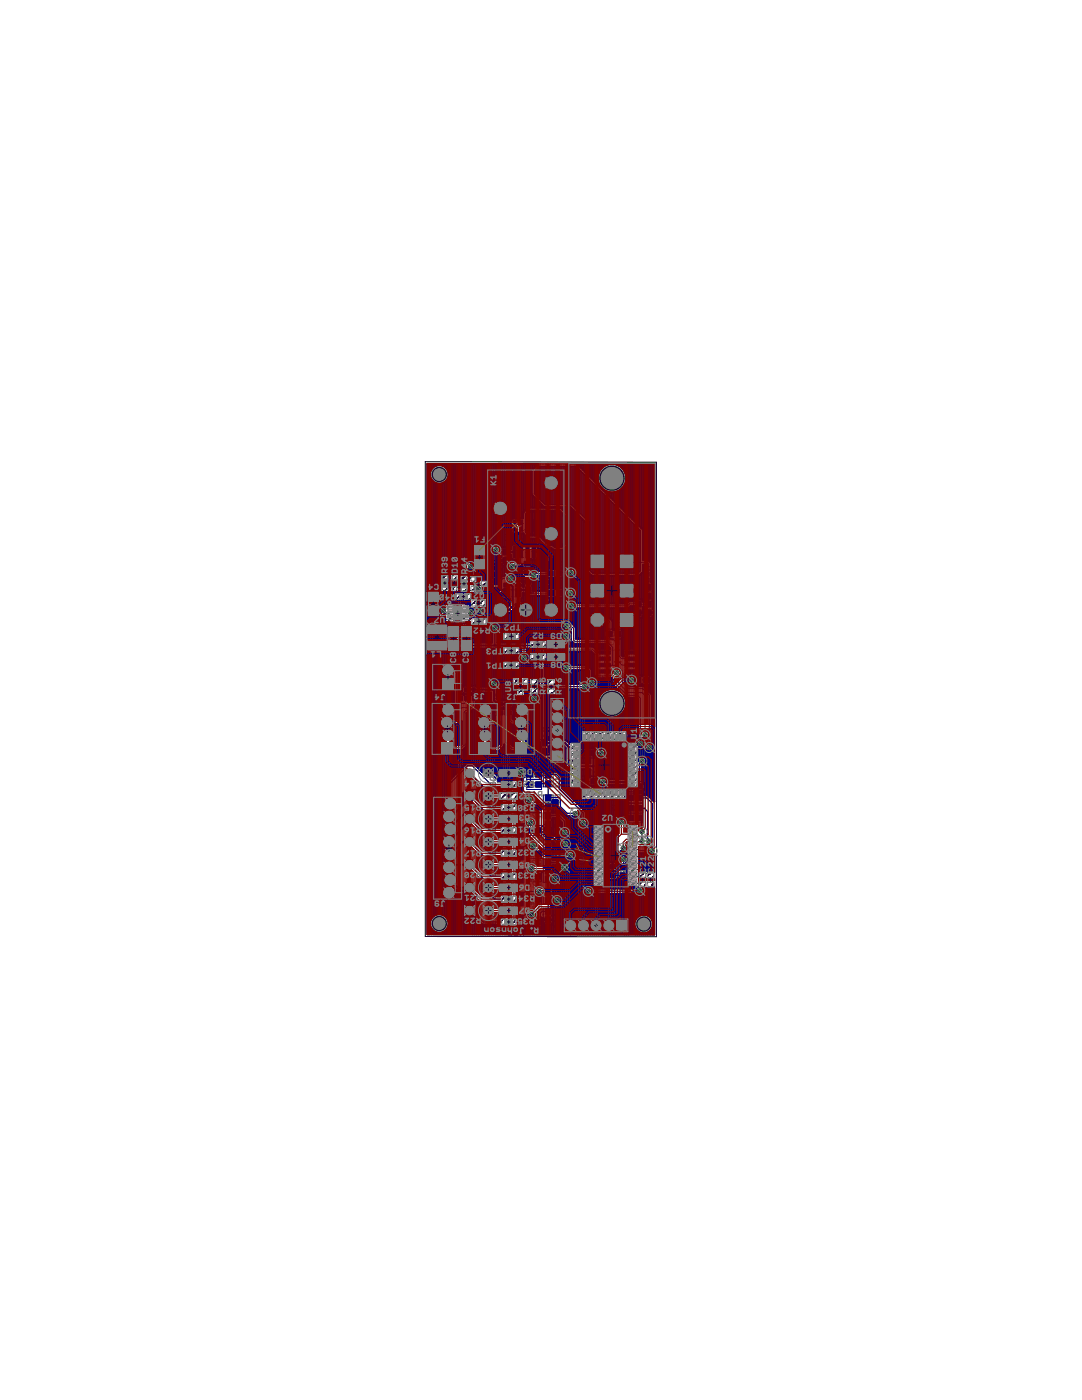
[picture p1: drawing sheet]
<svg xmlns="http://www.w3.org/2000/svg" width="216mm" height="279mm" viewBox="0 0 216 279" stroke-linecap="round" stroke-linejoin="round" font-family="sans-serif">
<g fill="none" stroke="#000" stroke-width=".2">
<path d="M98.7 116.9h.6M99 116.6v.7M100.6 111h.5M100.9 110.7v.6M101.9 117.7h.7M102.3 117.4v.7M103.9 107.5h1.4M104.6 106.8v1.4M104.9 113.4h.6M105 116.9h.8M105.2 113.1v.6M105.4 116.4v.9"/>
<path d="M110.3 114.4h.8M110.3 118.3h.8M110.7 114v.8M110.7 117.9v.8M129.2 118.1h.5M129.4 117.8v.5M86.9 124.2h.5M87.2 123.9v.5M90.3 126.9h.5M90.5 126.6v.5M92.3 126.9h.8M92.4 123h.5"/>
<path d="M92.5 138.5h1.6M92.7 122.7v.5M92.7 126.5v.8M93.3 137.7v1.6M122.2 126.5h.6M122.5 126.2v.7M122.6 132.1h1.4M123.3 131.4v1.4M127.2 121.4h.5M127.4 121.2v.5M127.7 135.7h.9M128.2 135.3v.9"/>
<path d="M129.2 121.4h.5M129.4 121.2v.5M100 141.4h1.1M100.3 156.6h.9M100.5 140.8v1.1M100.8 156.1v.9M103.4 156.6h.8M103.8 156.2v.7M106.2 156.6h.8M106.2 154.5h.8M106.6 154.1v.9M106.6 156.2v.8"/>
<path d="M108.4 149.1h.5M108.7 148.8v.6M109 155.6h.8M109.4 155.2v.8M109.4 159.7v.8M116.8 150.3h.8M117.2 149.9v.8M117.2 155.9h.8M117.6 155.6v.7M126.5 157h.5M126.5 159.2h.5M126.7 156.7v.5"/>
<path d="M126.8 159v.5M100.3 161.1h.9M100.3 165.7h.9M100.3 170.3h.9M100.3 174.9h.9M100.3 179.4h.9M100.8 160.7v.9M100.8 165.3v.9M100.8 169.8v.9M100.8 174.4v.9M100.8 179v.9M103.4 161.1h.8"/>
<path d="M103.4 165.7h.8M103.4 170.3h.8M103.4 174.9h.8M103.4 179.4h.8M103.8 160.8v.7M103.8 165.4v.7M103.8 169.9v.7M103.8 174.5v.7M103.8 179.1v.7M106.2 165.7h.8M106.2 170.3h.8M106.2 179.4h.8"/>
<path d="M106.2 161.1h.8M106.2 174.9h.8M106.6 160.8v.7M106.6 165.3v.8M106.6 169.9v.8M106.6 174.5v.7M106.6 179v.8M109 160.1h.8M109 163.7h.8M109 168h.8M109 171.3h.8M109 174.6h.8"/>
<path d="M109 178.9h.8M109.4 163.3v.8M109.4 167.6v.8M109.4 170.9v.8M109.4 174.2v.8M109.4 178.5v.8M115.1 170.6h1M115.6 170.1v1.1M122 173.8h.5M122.3 173.6v.5M124 173.9h.5M124.2 173.6v.5"/>
<path d="M126.4 163.2h.6M126.5 161.3h.5M126.7 163v.5M126.8 161v.5M100.3 184h.9M100.8 183.6v.8M103.4 184h.8M103.8 183.6v.8M106.2 184h.8M106.6 183.6v.8M109 182.7h.8M109.4 182.3v.8"/>
</g>
<g fill="none" stroke="#808080" stroke-width=".25">
<path d="M92.5 119.9l-.2 .2v.3l.2 .2 .3-.2M93 117.5v.5l-.2 .2h-.3l-.2-.2v-.5h1M93 117.9l.3 .3M93.1 119.9l.2 .2v.3l-.2 .2-.3-.2M93.3 119.2h-1l.5-.5v.7M98.7 114.3l-.1-.1-.4 .1v.4l.2 .2 .3-.2M98.7 114.3l.2-.1 .3 .1v.4l-.1 .2-.4-.2M98.7 114.3v.4M98.9 111.8v.6l-.2 .1h-.3l-.2-.1v-.6h1M98.9 112.2l.3 .3M99.1 113l.1 .2v.3l-.1 .2h-.4l-.1-.2 .1-.5h-.5v.7M100.2 114l-.1-.2v-.3l.1-.2h.7l.2 .2v.3l-.2 .2"/>
<path d="M100.2 114.4l-.1 .2v.4l.1 .1 .4-.1M100.6 114.8v.2M100.6 106h.9l.2 .2v.3l-.2 .2h-.9M100.8 107.2l-.2 .1v.4l.2 .1 .4-.1M100.9 114.4l.2 .2v.4l-.2 .1-.3-.1M101.2 107.5v.2M101.3 119.7l.7 .5M101.5 107.2l.2 .1v.4l-.2 .1-.3-.1M102.5 119.7v.8l.2 .2h.3l.2-.2v-.8M103.3 113.2l-.2-.2v-.3l.2-.2h.6l.2 .2v.3l-.2 .2M103.3 113.7l-.2 .2v.3l.2 .2h.1l.7-.7v.7M107 117.8v.6l1-.6"/>
<path d="M107.7 115.4v.6l-.2 .1h-.3l-.2-.1v-.6h1M107.7 115.8l.3 .3M107.8 116.6l.2 .2v.3l-.2 .2h-.3l-.2-.2 .2-.5h-.5v.7M109.2 116h.7v.5l-.5-.2-.2 .2v.3l.2 .2h.3l.2-.2M109.3 112.8l.2-.2h.5v.3l-.2 .2h-.3zM109.3 112.1l.7 .5M110.4 116h.7v.5l-.5-.2-.2 .2v.3l.2 .2h.3l.2-.2M110.5 112.1h.7v.5l-.4-.2-.3 .2v.3l.2 .2h.3l.2-.2M111.9 116.6l-.4 .4M112 112.8l-.3 .3M112.2 116.6h-.5l-.2-.1v-.4l.2-.1h.5v1M112.4 112.8h-.6l-.1-.2v-.3l.1-.2h.6v1"/>
<path d="M129.6 115.6l-.2-.2-.3 .2v.4l.1 .1 .4-.1M129.6 115.6v.4M129.6 115.6l.1-.2 .4 .2v.4l-.2 .1-.3-.1M129.7 113.1v.5l-.1 .2h-.4l-.1-.2v-.5h1M129.7 113.5l.4 .3M130.1 114.8h-1l.5-.5v.7M89.2 123.8h.6v.5l-.3-.2-.3 .2v.3l.1 .2h.4l.1-.2M89.9 130.1v.7l1-.7M90.1 129.6l-.2-.1v-.4l.2-.2h.7l.1 .2v.4l-.1 .1M90.3 124l.2-.2h.3l.2 .2v.6l-.2 .2h-.3l-.2-.2M92.8 120.2v.2M94.1 127.6l-.4 .4h1.1"/>
<path d="M94.4 125.3v.5l-.1 .2h-.4l-.2-.2v-.5h1.1M94.4 125.6l.4 .4M94.8 127h-1.1l.6-.5v.6M94.8 127.6v.7M96.1 139l-.2 .2v.3l.2 .2 .3-.2M96.2 137.9l-.3 .3h1M96.4 139.4v.1M96.6 137l.3 .4M96.6 136.7v.5l-.2 .2h-.3l-.2-.2v-.5h1M96.8 139l.1 .2v.3l-.1 .2-.4-.2M96.9 137.9v.6M99.5 138.6l-.1-.2h-.4l-.2 .2v.1l.7 .7h-.7"/>
<path d="M100 139.4h.7M100.7 138.7l-.3-.3v1M101.3 120.4l.2-.2h.5v.3l-.1 .2h-.4zM101.5 139.1l-.3 .3M101.9 139.1h-.5l-.2-.2v-.3l.2-.2h.5v1M120.1 135.6h.7l-.5-.5v1M121.3 135.1v.8l.1 .2h.4l.1-.2v-.8M121.8 128.2l-.2 .2 .2 .3h.4l.1-.2M121.8 128.2h.2M122.3 127.8l-.1-.1h-.4l-.2 .1 .2 .4M123.1 128.4l-.3 .3M123.5 128.4h-.5l-.2-.2v-.4l.2-.1h.5v1"/>
<path d="M127 124l-.1-.2v-.4l.1-.1h.7l.2 .1v.4l-.2 .2M127.2 124.5l-.3 .3h1M127.4 137.5l-.2-.2h-.3l-.2 .2v.1l.7 .7h-.7M127.9 124.5v.6M127.9 138.3h.6M128.5 137.6l-.3-.3v1M129 137.5l.2-.2h.3l.2 .2v.6l-.2 .2h-.3l-.2-.2M129.5 123.2v.5l-.2 .2h-.3l-.2-.2v-.5h1M129.5 123.5l.3 .4M129.6 125.6l.2 .1v.4l-.2 .1h-.6l-.2-.1v-.4l.3-.1 .2 .1v.5M129.8 124.9h-1l.5-.5v.7M97.8 156.2h1v.5l-.1 .2-.4-.2-.3 .2-.2-.2z"/>
<path d="M98 155h.7l.1 .2v.4l-.1 .1h-.7l-.2-.1v-.4zM98 159.4h.7l.1 .1v.4l-.1 .1h-.7l-.2-.1v-.4zM98.2 157.4l-.4 .3h1M98.3 156.2v.5M98.5 155.4l.3 .3M98.5 159.7l.3 .3M98.8 157.4v.7M102.6 157.3v.5l-.2 .2h-.3l-.2-.2v-.5h1M102.6 157.7l.3 .3M102.7 158.5l.2 .2v.3l-.2 .2h-.3l-.2-.2 .2-.5h-.5v.7M105.1 158.5h.5l.2-.2-.2-.3h-.3l-.2 .1v.7l.2 .2h.3l.2-.2M105.3 152.6l-.2-.1 .2-.4h.3l.2 .2-.2 .3"/>
<path d="M105.3 152.6l-.2 .2 .2 .3h.3l.2-.1-.2-.4M105.3 152.6h.3M106.3 153.1h.6M106.3 159h.6M106.9 152.5l-.3-.4v1M106.9 158.3l-.3-.3v1M107.8 152.8l-.4 .3M107.8 158.6l-.4 .4M108.1 152.8h-.5l-.2-.2v-.3l.2-.2h.5v1M108.1 158.6h-.5l-.2-.1v-.4l.2-.1h.5v1M109 145.3v.5l-.2 .1h-.3l-.2-.1v-.5h1M109 145.6l.3 .3"/>
<path d="M109.3 146.9h-1l.5-.5v.7M110.9 154.7l-.1-.2v-.3l.1-.2h.7l.2 .2v.3l-.2 .2M110.9 156.4l-.1 .1v.4l.1 .2 .4-.2M110.9 159.3l-.1-.2v-.3l.1-.2h.7l.2 .2v.3l-.2 .2M111.1 155.2l-.3 .4h1M111.1 159.8l-.3 .3h1M111.3 156.7v.2M111.6 156.4l.2 .1v.4l-.2 .2-.3-.2M111.8 155.2v.7M111.8 159.8v.7M116 148.3l.1-.1h.4l.1 .1v.7M116 148.3v.7l.1 .2h.4l.1-.2"/>
<path d="M116 148.3l.6 .7M116.7 154.8h.6M117.1 149.2h.7M117.3 154.1l-.3-.3v1M117.8 148.5l-.3-.3v1M117.8 154.8h.7M118.3 148.3l.1-.1h.4l.2 .1v.7l-.2 .2h-.4l-.1-.2M118.5 154.1l-.3-.3v1M119 153.9l.2-.1h.3l.2 .1v.7l-.2 .2h-.3l-.2-.2M122 158.8l.6 .6M122 158.8l.1-.2h.4l.1 .2v.6M122 158.8v.6l.1 .2h.4l.1-.2"/>
<path d="M122.6 156.3h-.6l.6 1M123.1 158.6h.7v.5l-.3-.2-.4 .2v.3l.2 .2h.4l.1-.2M123.3 156.8l-.2 .2 .2 .3h.3l.2-.1M123.3 156.8h.2M123.8 156.5l-.2-.2h-.3l-.2 .2 .2 .3M124.6 157l-.3 .3M124.7 159.3l-.4 .3M125 157h-.5l-.2-.2v-.3l.2-.2h.5v1M125 159.3h-.5l-.2-.2v-.3l.2-.2h.5v1M97.8 174.2h1v.6l-.1 .1-.4-.1-.3 .1-.2-.1zM97.8 169.9h1v.5l-.1 .2-.4-.2-.3 .2-.2-.2zM97.8 160.5h1v.5l-.1 .2-.4-.2-.3 .2-.2-.2z"/>
<path d="M97.8 165.4h1v.5l-.1 .1-.4-.1-.3 .1-.2-.1zM97.8 178.8h1v.5l-.1 .2-.4-.2-.3 .2-.2-.2zM98 173.1h.7l.1 .1v.4l-.1 .1h-.7l-.2-.1v-.4zM98 161.7l-.2 .2v.3l.2 .2h.2l.6-.7v.7M98 164.2h.7l.1 .1v.4l-.1 .1h-.7l-.2-.1v-.4zM98 166.5l-.2 .2v.3l.2 .2 .3-.2M98 168.7h.7l.1 .2v.3l-.1 .2h-.7l-.2-.2v-.3zM98 177.6h.7l.1 .2v.3l-.1 .2h-.7l-.2-.2v-.3zM98.3 180h.4l.1 .1v.4l-.1 .2-.4-.2zM98.3 160.5v.5M98.3 165.4v.5M98.3 166.9v.1"/>
<path d="M98.3 169.9v.5M98.3 174.2v.6M98.3 178.8v.5M98.3 180l-.5 .7M98.5 164.5l.3 .3M98.5 169.1l.3 .3M98.5 173.4l.3 .3M98.5 178l.3 .3M98.7 175.4l.1 .2v.3l-.1 .2h-.4l-.1-.2 .1-.5h-.5v.7M98.7 166.5l.1 .2v.3l-.1 .2-.4-.2M98.8 171.6h-1l.5-.5v.7M101.9 167.6v.7l1-.7"/>
<path d="M102.4 163.2h.3l.2 .2v.3l-.2 .2-.3-.2zM102.4 163.2l-.5 .7M102.4 172.4l-.2-.2-.3 .2v.3l.2 .2 .3-.2M102.4 172.4l.2-.2 .3 .2v.3l-.2 .2-.3-.2M102.4 172.4v.3M102.6 166.5v.5l-.2 .2h-.3l-.2-.2v-.5h1M102.6 162.4l.3 .3M102.6 162v.5l-.2 .2h-.3l-.2-.2v-.5h1M102.6 171v.6l-.2 .1h-.3l-.2-.1v-.6h1M102.6 175.6v.5l-.2 .2h-.3l-.2-.2v-.5h1M102.6 166.8l.3 .4M102.6 171.4l.3 .3"/>
<path d="M102.6 176l.3 .3M102.7 176.8l.2 .2v.3l-.2 .2h-.6l-.2-.2v-.3l.2-.2 .3 .2v.5M105.1 171.7h.7v.5l-.4-.2-.3 .2v.3l.2 .2h.3l.2-.2M105.1 176.7l.2-.2h.5v.3l-.2 .2h-.3zM105.1 167.6h.7l-.5-.5v1M105.1 176l.7 .5M105.3 162.8l-.2 .2 .2 .3h.3l.2-.2M105.3 162.8h.1M105.8 162.5l-.2-.2h-.3l-.2 .2 .2 .3M106.9 171.9l-.1-.2h-.4l-.1 .2v.1l.6 .7h-.6M106.9 162.5l-.1-.2h-.4l-.1 .2v.1l.6 .7h-.6M106.9 167.3l-.1-.2h-.4l-.1 .2v.1l.6 .7h-.6"/>
<path d="M106.9 176.2l-.1-.2h-.4l-.1 .2v.1l.6 .7h-.6M107.8 163l-.4 .3M107.8 167.8l-.4 .3M107.8 172.4l-.4 .3M107.8 176.7l-.4 .3M108.1 172.4h-.5l-.2-.2v-.3l.2-.2h.5v1M108.1 176.7h-.5l-.2-.2v-.3l.2-.2h.5v1M108.1 163h-.5l-.2-.2v-.3l.2-.2h.5v1M108.1 167.8h-.5l-.2-.2v-.3l.2-.2h.5v1M110.8 172.4v.7l1-.7M110.9 162.8l-.1-.1v-.4l.1-.1h.7l.2 .1v.4l-.2 .1M110.9 166.9l-.1-.2v-.3l.1-.2h.7l.2 .2v.3l-.2 .2"/>
<path d="M110.9 170.7l-.1-.2v-.3l.1-.2h.7l.2 .2v.3l-.2 .2M110.9 174.3l-.1-.2v-.3l.1-.2h.7l.2 .2v.3l-.2 .2M110.9 178.1l-.1-.2v-.3l.1-.2h.7l.2 .2v.3l-.2 .2M111.1 163.3l-.3 .4h1M111.1 167.4l-.3 .3h1M111.1 171.2l-.3 .3h1M111.1 174.8l-.3 .3h1M111.1 178.6l-.3 .3h1M111.3 176.1l-.2-.2-.3 .2v.3l.1 .2 .4-.2M111.3 168.6h.3l.2 .1v.4l-.2 .1-.3-.1zM111.3 176.1l.1-.2 .4 .2v.3l-.2 .2-.3-.2M111.3 176.1v.3"/>
<path d="M111.3 168.6l-.5 .6M111.6 164.5l.2 .2v.3l-.2 .2h-.3l-.2-.2 .2-.5h-.5v.7M111.6 179.7l.2 .2v.3l-.2 .2h-.7l-.1-.2v-.3l.1-.2 .4 .2v.5M111.8 163.3v.7M111.8 167.4v.7M111.8 171.2v.7M111.8 174.8v.6M111.8 178.6v.6M111.8 161.5h-1l.5-.5v.6M115.6 172.4v.6l-.2 .1h-.3l-.2-.1v-.6h1M115.6 172.8l.3 .3M115.8 173.6l.1 .2v.3l-.1 .2h-.4l-.1-.2 .1-.5h-.5v.7"/>
<path d="M115.9 175.3h-1l.5-.5v.7M121.8 176.7l-.2-.1v-.4l.2-.2h.7l.2 .2v.4l-.2 .1M121.8 177.2l-.2 .2v.3l.2 .2h.2l.7-.7v.7M121.8 178.4l-.2 .2v.3l.2 .2 .4-.2M121.9 163.6h.7M122.2 178.7v.2M122.5 178.4l.2 .2v.3l-.2 .2-.3-.2M122.6 162.9l-.3-.3v1M122.6 160.8l-.1-.1h-.4l-.1 .1v.2l.6 .7h-.6M123.1 162.6h.7v.5l-.4-.2-.3 .2v.3l.2 .2h.3l.2-.2M123.1 160.7h.7v.5l-.3-.2-.4 .2v.3l.2 .2h.4l.1-.2M123.6 178.2v.6l1-.6"/>
<path d="M124.3 176.1l.3 .4M124.3 175.8v.5l-.2 .2h-.3l-.2-.2v-.5h1M124.6 163.3l-.4 .3M124.6 177.5h-1l.5-.5v.7M124.7 161.3l-.4 .4M124.9 163.3h-.5l-.2-.2v-.3l.2-.2h.5v1M125 161.3h-.5l-.2-.1v-.4l.2-.1h.5v1M97.8 183.9h1v.5l-.1 .2-.4-.2-.3 .2-.2-.2zM97.8 185.1v.6l1-.6M98 182.7h.7l.1 .2v.3l-.1 .2h-.7l-.2-.2v-.3zM98.3 183.9v.5M98.5 183l.3 .4"/>
<path d="M101.5 186.7h.7M102.2 186l-.4-.3v1M102.2 181.4l-.3 .3h1M102.6 180.2v.5l-.2 .2h-.3l-.2-.2v-.5h1M102.6 180.5l.3 .4M102.7 186.7h.6M102.7 182.5h-.6l-.2 .2v.3l.2 .2M102.7 182.5l.2 .2v.3l-.2 .2h-.6M102.7 182.5l-.6 .7M102.9 181.4v.6M103.3 186l-.3-.3v1M104.2 186.4l-.4 .3"/>
<path d="M104.5 186.4h-.5l-.2-.2v-.3l.2-.2h.5v1M105.3 185.5l-.2-.2 .2-.3h.3l.2 .2-.2 .3M105.3 185.5l-.2 .2 .2 .3h.3l.2-.2-.2-.3M105.3 185.5h.3M105.8 180.8h-.7l.7 1M106.9 181l-.1-.2h-.4l-.1 .2v.2l.6 .6h-.6M106.9 185.2l-.1-.2h-.4l-.1 .2v.1l.6 .7h-.6M107.8 181.5l-.4 .3M107.8 185.7l-.4 .3M108.1 181.5h-.5l-.2-.2v-.3l.2-.2h.5v1M108.1 185.7h-.5l-.2-.2v-.3l.2-.2h.5v1M110.9 182.9l-.1-.1v-.4l.1-.1h.7l.2 .1v.4l-.2 .1"/>
<path d="M110.9 183.5l-.1 .1v.4l.1 .1h.2l.7-.6v.6M111.6 184.6h-.7l-.1 .2v.3l.1 .2M111.6 184.6l.2 .2v.3l-.2 .2h-.7M111.6 184.6l-.7 .7"/>
</g>
<g fill="none" stroke="#808080" stroke-width=".2">
<path d="M98.6 116.6v.7M99.4 116.6v.7M100.4 110.6v.8M101.3 110.6v.8M101.7 116.4h1.1v2.7h-1.1zM102.3 105.7h4.7v3.6h-4.7zM104.6 113.1v.6M105 116.5v.7M105.8 113.1v.6M105.8 116.5v.7M110.3 114.9h.8M110.3 114h.8"/>
<path d="M110.4 118.8h.7M110.4 117.9h.7M129 117.7v.7M129.9 117.7v.7M86.8 124.6h.7M86.8 123.7h.7M90.1 126.5v.7M90.9 126.5v.7M91.8 138.2h2.9v.6h-2.9zM92.1 126.6v.6M92.3 122.6v.7M93.1 122.6v.7"/>
<path d="M93.3 126.6v.6M121.5 129.7h3.6v4.8h-3.6zM122.1 126.1h.7M122.1 127h.7M127 121.1v.7M127.8 136.2h.7M127.8 135.3h.7M127.8 121.1v.7M129 121.1v.7M129.9 121.1v.7M99.1 141h2.9v.7h-2.9zM100.1 155.2h1.3v2.8h-1.3z"/>
<path d="M100.1 159.7h1.3v2.9h-1.3zM103.2 156.3v.6M104.4 156.3v.6M106.2 154.1h.7M106.2 155h.7M106.2 157h.7M106.2 156.2h.7M108.3 148.7v.8M108.9 155.2v.7M108.9 159.8v.7M109.1 148.7v.8M109.8 155.2v.7"/>
<path d="M109.8 159.8v.7M116.8 149.9h.8M116.8 150.7h.8M117.2 155.5h.7M117.2 156.4h.7M126.4 156.5h.7M126.4 157.4h.7M126.4 158.8h.7M126.4 159.7h.7M100.1 164.3h1.3v2.8h-1.3zM100.1 168.9h1.3v2.8h-1.3zM100.1 173.4h1.3v2.9h-1.3z"/>
<path d="M100.1 178h1.3v2.8h-1.3zM103.2 160.8v.6M103.2 165.4v.6M103.2 170v.6M103.2 174.6v.6M103.2 179.1v.6M104.4 160.8v.6M104.4 165.4v.6M104.4 170v.6M104.4 174.6v.6M104.4 179.1v.6M106.2 160.7h.7"/>
<path d="M106.2 161.6h.7M106.2 165.3h.7M106.2 166.1h.7M106.2 169.9h.7M106.2 170.7h.7M106.2 174.4h.7M106.2 175.3h.7M106.2 179h.7M106.2 179.9h.7M108.9 163.3v.7M108.9 167.6v.8M108.9 170.9v.8"/>
<path d="M108.9 174.2v.8M108.9 178.6v.7M109.8 163.3v.7M109.8 167.6v.8M109.8 170.9v.8M109.8 174.2v.8M109.8 178.6v.7M115 170.3v.6M116.2 170.3v.6M121.7 173.5v.6M122.9 173.5v.6M123.8 173.5v.7"/>
<path d="M124.7 173.5v.7M126.4 162.8h.7M126.4 163.6h.7M126.4 160.9h.7M126.4 161.7h.7M100.1 182.6h1.3v2.8h-1.3zM103.2 183.7v.6M104.4 183.7v.6M106.2 183.6h.7M106.2 184.4h.7M108.9 182.4v.7M109.8 182.4v.7"/>
</g>
<g fill="#808080" stroke="#808080" stroke-width=".2">
<path d="M126.9 120.6h1v.5h-1z"/>
<path d="M126.9 121.8h1v.5h-1z"/>
<path d="M117.5 149.8h.5v1h-.5z"/>
<path d="M116.4 149.8h.5v1h-.5z"/>
<path d="M117.9 155.5h.5v.9h-.5z"/>
<path d="M116.7 155.5h.5v.9h-.5z"/>
<path d="M127.3 135.3h.5v.9h-.5z"/>
<path d="M128.5 135.3h.5v.9h-.5z"/>
<path d="M108.9 154.7h.9v.5h-.9z"/>
<path d="M108.9 155.9h.9v.5h-.9z"/>
<path d="M108.9 159.3h.9v.5h-.9z"/>
<path d="M108.9 160.5h.9v.5h-.9z"/>
<path d="M108.9 162.8h.9v.5h-.9z"/>
<path d="M108.9 164h.9v.5h-.9z"/>
<path d="M108.9 167.2h.9v.5h-.9z"/>
<path d="M108.9 168.3h.9v.5h-.9z"/>
<path d="M108.9 170.5h.9v.5h-.9z"/>
<path d="M108.9 171.6h.9v.5h-.9z"/>
<path d="M108.9 173.8h.9v.5h-.9z"/>
<path d="M108.9 174.9h.9v.5h-.9z"/>
<path d="M108.9 178.1h.9v.5h-.9z"/>
<path d="M108.9 179.2h.9v.5h-.9z"/>
<path d="M108.9 181.9h.9v.5h-.9z"/>
<path d="M108.9 183h.9v.6h-.9z"/>
<path d="M100.4 110.2h.9v.5h-.9z"/>
<path d="M100.4 111.3h.9v.5h-.9z"/>
<path d="M86.3 123.7h.5v.9h-.5z"/>
<path d="M87.5 123.7h.5v.9h-.5z"/>
<path d="M90 127.2h1v.5h-1z"/>
<path d="M90 126h1v.5h-1z"/>
<path d="M106.9 154.1h.5v.9h-.5z"/>
<path d="M105.7 154.1h.6v.9h-.6z"/>
<path d="M105.7 156.1h.6v1h-.6z"/>
<path d="M106.9 156.1h.5v1h-.5z"/>
<path d="M106.9 160.7h.5v.9h-.5z"/>
<path d="M105.7 160.7h.6v.9h-.6z"/>
<path d="M106.9 165.2h.5v1h-.5z"/>
<path d="M105.7 165.2h.6v1h-.6z"/>
<path d="M106.9 169.8h.5v1h-.5z"/>
<path d="M105.7 169.8h.6v1h-.6z"/>
<path d="M106.9 174.4h.5v.9h-.5z"/>
<path d="M105.7 174.4h.6v.9h-.6z"/>
<path d="M106.9 179h.5v.9h-.5z"/>
<path d="M105.7 179h.6v.9h-.6z"/>
<path d="M106.9 183.5h.5v1h-.5z"/>
<path d="M105.7 183.5h.6v1h-.6z"/>
<path d="M122.8 126.1h.5v.9h-.5z"/>
<path d="M121.6 126.1h.6v.9h-.6z"/>
<path d="M127.1 156.5h.5v.9h-.5z"/>
<path d="M125.9 156.5h.5v.9h-.5z"/>
<path d="M108.2 149.4h1v.5h-1z"/>
<path d="M108.2 148.3h1v.5h-1z"/>
<path d="M92.2 122.1h1v.5h-1z"/>
<path d="M92.2 123.3h1v.5h-1z"/>
<path d="M123.8 173.1h.9v.5h-.9z"/>
<path d="M123.8 174.2h.9v.5h-.9z"/>
<path d="M129 118.4h.9v.5h-.9z"/>
<path d="M129 117.2h.9v.6h-.9z"/>
<path d="M129 121.8h.9v.5h-.9z"/>
<path d="M129 120.6h.9v.5h-.9z"/>
<path d="M102.5 104.7h.4v1h-.4z"/>
<path d="M103.8 104.7h.3v1h-.3z"/>
<path d="M105.1 104.7h.3v1h-.3z"/>
<path d="M106.3 104.7h.4v1h-.4z"/>
<path d="M102.5 109.4h.4v1h-.4z"/>
<path d="M103.8 109.4h.3v1h-.3z"/>
<path d="M105.1 109.4h.3v1h-.3z"/>
<path d="M106.3 109.4h.4v1h-.4z"/>
<path d="M120.4 133.8h1v.4h-1z"/>
<path d="M120.4 132.6h1v.3h-1z"/>
<path d="M120.4 131.3h1v.3h-1z"/>
<path d="M120.4 130h1v.4h-1z"/>
<path d="M125.1 133.8h1.1v.4h-1.1z"/>
<path d="M125.1 132.6h1.1v.3h-1.1z"/>
<path d="M125.1 131.3h1.1v.3h-1.1z"/>
<path d="M125.1 130h1.1v.4h-1.1z"/>
<path d="M127.1 158.8h.5v.9h-.5z"/>
<path d="M125.9 158.8h.5v.9h-.5z"/>
<path d="M127 162.8h.6v.9h-.6z"/>
<path d="M125.9 162.8h.5v.9h-.5z"/>
<path d="M127.1 160.8h.5v1h-.5z"/>
<path d="M125.9 160.8h.5v1h-.5z"/>
<path d="M109.9 117.9h.5v.9h-.5z"/>
<path d="M111.1 117.9h.5v.9h-.5z"/>
<path d="M109.9 114h.5v.9h-.5z"/>
<path d="M111 114h.5v.9h-.5z"/>
<path d="M104.9 116h1v.5h-1z"/>
<path d="M104.9 117.2h1v.5h-1z"/>
<path d="M98.6 116.1h.9v.5h-.9z"/>
<path d="M98.6 117.3h.9v.5h-.9z"/>
<path d="M127.1 121.2h.6v.4h-.6z"/>
<path d="M117 150h.4v.6h-.4z"/>
<path d="M117.4 155.6h.4v.6h-.4z"/>
<path d="M128 135.4h.4v.6h-.4z"/>
<path d="M109.1 155.4h.6v.3h-.6z"/>
<path d="M109.1 159.9h.6v.4h-.6z"/>
<path d="M109.1 163.5h.6v.4h-.6z"/>
<path d="M109.1 167.8h.6v.4h-.6z"/>
<path d="M109.1 171.1h.6v.4h-.6z"/>
<path d="M109.1 174.4h.6v.4h-.6z"/>
<path d="M109.1 178.7h.6v.4h-.6z"/>
<path d="M109.1 182.5h.6v.4h-.6z"/>
<path d="M100.6 110.8h.6v.4h-.6z"/>
<path d="M87 123.9h.4v.6h-.4z"/>
<path d="M90.2 126.7h.6v.3h-.6z"/>
<path d="M106.4 154.2h.4v.6h-.4z"/>
<path d="M106.4 156.3h.4v.6h-.4z"/>
<path d="M106.4 160.8h.4v.6h-.4z"/>
<path d="M106.4 165.4h.4v.6h-.4z"/>
<path d="M106.4 170h.4v.6h-.4z"/>
<path d="M106.4 174.6h.4v.6h-.4z"/>
<path d="M106.4 179.1h.4v.6h-.4z"/>
<path d="M106.4 183.7h.4v.6h-.4z"/>
<path d="M122.3 126.2h.4v.6h-.4z"/>
<path d="M126.6 156.7h.3v.5h-.3z"/>
<path d="M108.4 148.9h.6v.4h-.6z"/>
<path d="M92.4 122.8h.6v.3h-.6z"/>
<path d="M124 173.7h.5v.4h-.5z"/>
<path d="M129.1 117.9h.6v.4h-.6z"/>
<path d="M129.1 121.2h.6v.4h-.6z"/>
<path d="M126.6 158.9h.4v.6h-.4z"/>
<path d="M126.5 162.9h.4v.6h-.4z"/>
<path d="M126.6 161h.4v.6h-.4z"/>
<path d="M110.6 118h.3v.6h-.3z"/>
<path d="M110.5 114.1h.4v.6h-.4z"/>
<path d="M105.1 116.7h.6v.4h-.6z"/>
<path d="M98.7 116.8h.6v.3h-.6z"/>
<path d="M126.9 120h1v1.1h-1z"/>
<path d="M126.9 121.7h1v1.1h-1z"/>
<path d="M117.5 149.8h1.1v1h-1.1z"/>
<path d="M115.8 149.8h1.1v1h-1.1z"/>
<path d="M117.9 155.4h1.1v1h-1.1z"/>
<path d="M116.2 155.4h1.1v1h-1.1z"/>
<path d="M126.8 135.2h1.1v1h-1.1z"/>
<path d="M128.5 135.2h1.1v1h-1.1z"/>
<path d="M108.9 154.2h1v1.1h-1z"/>
<path d="M108.9 155.9h1v1.1h-1z"/>
<path d="M108.9 158.7h1v1.1h-1z"/>
<path d="M108.9 160.4h1v1.1h-1z"/>
<path d="M108.9 162.3h1v1.1h-1z"/>
<path d="M108.9 164h1v1.1h-1z"/>
<path d="M108.9 166.6h1v1.1h-1z"/>
<path d="M108.9 168.3h1v1.1h-1z"/>
<path d="M108.9 169.9h1v1.1h-1z"/>
<path d="M108.9 171.6h1v1.1h-1z"/>
<path d="M108.9 173.2h1v1.1h-1z"/>
<path d="M108.9 174.9h1v1.1h-1z"/>
<path d="M108.9 177.5h1v1.1h-1z"/>
<path d="M108.9 179.2h1v1.1h-1z"/>
<path d="M104.6 112.1h1.2v.8h-1.2z"/>
<path d="M104.6 113.9h1.2v.8h-1.2z"/>
<path d="M108.9 181.3h1v1.1h-1z"/>
<path d="M108.9 183h1v1.1h-1z"/>
<path d="M121.7 174.3h1.2v.9h-1.2z"/>
<path d="M121.7 172.6h1.2v.8h-1.2z"/>
<path d="M100.4 109.6h1v1.1h-1z"/>
<path d="M100.4 111.3h1v1.1h-1z"/>
<path d="M85.8 123.7h1.1v1h-1.1z"/>
<path d="M87.5 123.7h1.1v1h-1.1z"/>
<path d="M90 127.1h1v1.1h-1z"/>
<path d="M90 125.4h1v1.1h-1z"/>
<path d="M101.4 156.2h.9v.8h-.9z"/>
<path d="M99.3 155.2h.9v.8h-.9z"/>
<path d="M99.3 157.1h.9v.8h-.9z"/>
<path d="M101.4 160.7h.9v.8h-.9z"/>
<path d="M99.3 159.8h.9v.8h-.9z"/>
<path d="M99.3 161.7h.9v.8h-.9z"/>
<path d="M101.4 165.3h.9v.8h-.9z"/>
<path d="M99.3 164.4h.9v.8h-.9z"/>
<path d="M99.3 166.3h.9v.8h-.9z"/>
<path d="M101.4 169.9h.9v.8h-.9z"/>
<path d="M99.3 168.9h.9v.8h-.9z"/>
<path d="M99.3 170.8h.9v.8h-.9z"/>
<path d="M101.4 174.5h.9v.8h-.9z"/>
<path d="M99.3 173.5h.9v.8h-.9z"/>
<path d="M99.3 175.4h.9v.8h-.9z"/>
<path d="M101.4 179h.9v.8h-.9z"/>
<path d="M99.3 178.1h.9v.8h-.9z"/>
<path d="M99.3 180h.9v.8h-.9z"/>
<path d="M101.4 183.6h.9v.8h-.9z"/>
<path d="M99.3 182.6h.9v.9h-.9z"/>
<path d="M99.3 184.6h.9v.8h-.9z"/>
<path d="M103.2 179.9h1.2v.8h-1.2z"/>
<path d="M103.2 178.1h1.2v.8h-1.2z"/>
<path d="M103.2 184.5h1.2v.8h-1.2z"/>
<path d="M103.2 182.7h1.2v.8h-1.2z"/>
<path d="M106.9 154h1.1v1h-1.1z"/>
<path d="M105.2 154h1.1v1h-1.1z"/>
<path d="M105.2 156.1h1.1v1h-1.1z"/>
<path d="M106.9 156.1h1.1v1h-1.1z"/>
<path d="M106.9 160.6h1.1v1h-1.1z"/>
<path d="M105.2 160.6h1.1v1h-1.1z"/>
<path d="M106.9 165.2h1.1v1h-1.1z"/>
<path d="M105.2 165.2h1.1v1h-1.1z"/>
<path d="M106.9 169.8h1.1v1h-1.1z"/>
<path d="M105.2 169.8h1.1v1h-1.1z"/>
<path d="M106.9 174.3h1.1v1.1h-1.1z"/>
<path d="M105.2 174.3h1.1v1.1h-1.1z"/>
<path d="M106.9 178.9h1.1v1h-1.1z"/>
<path d="M105.2 178.9h1.1v1h-1.1z"/>
<path d="M106.9 183.5h1.1v1h-1.1z"/>
<path d="M105.2 183.5h1.1v1h-1.1z"/>
<path d="M122.8 126h1.1v1h-1.1z"/>
<path d="M121.1 126h1.1v1h-1.1z"/>
<path d="M127 156.4h1.1v1.1h-1.1z"/>
<path d="M125.3 156.4h1.1v1.1h-1.1z"/>
<path d="M108.2 149.4h1v1.1h-1z"/>
<path d="M108.2 147.7h1v1.1h-1z"/>
<path d="M92.1 125.6h1.2v.8h-1.2z"/>
<path d="M92.1 127.4h1.2v.8h-1.2z"/>
<path d="M92.2 121.6h1v1.1h-1z"/>
<path d="M92.2 123.3h1v1.1h-1z"/>
<path d="M123.7 172.5h1.1v1.1h-1.1z"/>
<path d="M123.7 174.2h1.1v1.1h-1.1z"/>
<path d="M128.9 118.4h1v1.1h-1z"/>
<path d="M128.9 116.7h1v1.1h-1z"/>
<path d="M128.9 121.7h1v1.1h-1z"/>
<path d="M128.9 120h1v1.1h-1z"/>
<path d="M103.2 157.1h1.2v.8h-1.2z"/>
<path d="M103.2 155.3h1.2v.8h-1.2z"/>
<path d="M103.2 161.6h1.2v.9h-1.2z"/>
<path d="M103.2 159.9h1.2v.8h-1.2z"/>
<path d="M103.2 166.2h1.2v.8h-1.2z"/>
<path d="M103.2 164.4h1.2v.8h-1.2z"/>
<path d="M103.2 170.8h1.2v.8h-1.2z"/>
<path d="M103.2 169h1.2v.8h-1.2z"/>
<path d="M103.2 175.4h1.2v.8h-1.2z"/>
<path d="M103.2 173.5h1.2v.8h-1.2z"/>
<path d="M102.4 103.8h.6v2.2h-.6z"/>
<path d="M103.7 103.8h.6v2.2h-.6z"/>
<path d="M104.9 103.8h.6v2.2h-.6z"/>
<path d="M106.2 103.8h.6v2.2h-.6z"/>
<path d="M106.2 109.1h.6v2.2h-.6z"/>
<path d="M104.9 109.1h.6v2.2h-.6z"/>
<path d="M103.7 109.1h.6v2.2h-.6z"/>
<path d="M102.4 109.1h.6v2.2h-.6z"/>
<path d="M119.6 133.7h2.2v.6h-2.2z"/>
<path d="M119.6 132.4h2.2v.6h-2.2z"/>
<path d="M119.6 131.2h2.2v.6h-2.2z"/>
<path d="M119.6 129.9h2.2v.6h-2.2z"/>
<path d="M124.8 129.9h2.2v.6h-2.2z"/>
<path d="M124.8 131.2h2.2v.6h-2.2z"/>
<path d="M124.8 132.4h2.2v.6h-2.2z"/>
<path d="M124.8 133.7h2.2v.6h-2.2z"/>
<path d="M102.9 116.4h1v.7h-1z"/>
<path d="M102.9 117.4h1v.7h-1z"/>
<path d="M102.9 118.3h1v.7h-1z"/>
<path d="M100.5 118.3h1.1v.7h-1.1z"/>
<path d="M100.5 117.4h1.1v.7h-1.1z"/>
<path d="M100.5 116.4h1.1v.7h-1.1z"/>
<path d="M127.1 158.7h1.1v1h-1.1z"/>
<path d="M125.4 158.7h1.1v1h-1.1z"/>
<path d="M127 162.7h1.1v1h-1.1z"/>
<path d="M125.3 162.7h1.1v1h-1.1z"/>
<path d="M127.1 160.8h1.1v1h-1.1z"/>
<path d="M125.4 160.8h1.1v1h-1.1z"/>
<path d="M115 169.3h1.2v.8h-1.2z"/>
<path d="M115 171.1h1.2v.8h-1.2z"/>
<path d="M109.3 117.8h1.1v1.1h-1.1z"/>
<path d="M111 117.8h1.1v1.1h-1.1z"/>
<path d="M109.3 113.9h1.1v1h-1.1z"/>
<path d="M111 113.9h1.1v1h-1.1z"/>
<path d="M104.9 115.5h1v1.1h-1z"/>
<path d="M104.9 117.2h1v1.1h-1z"/>
<path d="M98.5 115.5h1v1.1h-1z"/>
<path d="M98.5 117.2h1v1.1h-1z"/>
<path d="M99.9 141.9h.4v.7h-.4z"/>
<path d="M100.7 141.9h.4v.7h-.4z"/>
<path d="M100.7 140.1h.4v.8h-.4z"/>
<path d="M99.9 140.1h.4v.8h-.4z"/>
<path d="M99 141.9h.5v.7h-.5z"/>
<path d="M99 140.1h.5v.8h-.5z"/>
<path d="M101.5 140.1h.5v.8h-.5z"/>
<path d="M101.5 141.9h.5v.7h-.5z"/>
<path d="M92.7 139h.4v.8h-.4z"/>
<path d="M93.5 139h.4v.8h-.4z"/>
<path d="M93.5 137.2h.4v.8h-.4z"/>
<path d="M92.7 137.2h.4v.8h-.4z"/>
<path d="M91.8 139h.5v.8h-.5z"/>
<path d="M91.8 137.2h.5v.8h-.5z"/>
<path d="M94.3 137.2h.5v.8h-.5z"/>
<path d="M94.3 139h.5v.8h-.5z"/>
<path d="M126.8 119.9h1.2v1.3h-1.2z"/>
<path d="M126.8 121.6h1.2v1.3h-1.2z"/>
<path d="M117.4 149.7h1.3v1.2h-1.3z"/>
<path d="M115.7 149.7h1.3v1.2h-1.3z"/>
<path d="M117.8 155.3h1.3v1.2h-1.3z"/>
<path d="M116.1 155.3h1.3v1.2h-1.3z"/>
<path d="M126.7 135.1h1.3v1.2h-1.3z"/>
<path d="M128.4 135.1h1.3v1.2h-1.3z"/>
<path d="M108.8 154.1h1.2v1.3h-1.2z"/>
<path d="M108.8 155.7h1.2v1.4h-1.2z"/>
<path d="M108.8 158.6h1.2v1.3h-1.2z"/>
<path d="M108.8 160.3h1.2v1.3h-1.2z"/>
<path d="M108.8 162.2h1.2v1.3h-1.2z"/>
<path d="M108.8 163.9h1.2v1.3h-1.2z"/>
<path d="M108.8 166.5h1.2v1.3h-1.2z"/>
<path d="M108.8 168.2h1.2v1.3h-1.2z"/>
<path d="M108.8 169.8h1.2v1.3h-1.2z"/>
<path d="M108.8 171.5h1.2v1.3h-1.2z"/>
<path d="M108.8 173.1h1.2v1.3h-1.2z"/>
<path d="M108.8 174.8h1.2v1.3h-1.2z"/>
<path d="M108.8 177.4h1.2v1.3h-1.2z"/>
<path d="M108.8 179.1h1.2v1.3h-1.2z"/>
<path d="M104.5 112h1.4v1h-1.4z"/>
<path d="M104.5 113.8h1.4v1h-1.4z"/>
<path d="M108.8 181.2h1.2v1.3h-1.2z"/>
<path d="M108.8 182.9h1.2v1.3h-1.2z"/>
<path d="M121.6 174.2h1.4v1.1h-1.4z"/>
<path d="M121.6 172.4h1.4v1.1h-1.4z"/>
<path d="M100.3 109.5h1.2v1.3h-1.2z"/>
<path d="M100.3 111.2h1.2v1.3h-1.2z"/>
<path d="M85.7 123.6h1.3v1.2h-1.3z"/>
<path d="M87.4 123.6h1.3v1.2h-1.3z"/>
<path d="M89.9 127h1.2v1.4h-1.2z"/>
<path d="M89.9 125.3h1.2v1.3h-1.2z"/>
<path d="M110.3 149.9h1.8v1.8h-1.8z"/>
<path d="M102.9 148.2h2.1v2.1h-2.1z"/>
<path d="M95.5 148.3h2.1v2h-2.1z"/>
<path d="M88.1 148.2h2.1v2.1h-2.1z"/>
<path d="M88.3 135.5h2.1v2.1h-2.1z"/>
<path d="M117.9 116.6h2.5v2.5h-2.5z"/>
<path d="M117.9 110.8h2.5v2.5h-2.5z"/>
<path d="M123.8 122.5h2.5v2.5h-2.5z"/>
<path d="M123.8 116.6h2.5v2.5h-2.5z"/>
<path d="M123.8 110.8h2.5v2.5h-2.5z"/>
<path d="M123.1 183.8h1.8v1.8h-1.8z"/>
<path d="M101.3 156.1h1.1v1h-1.1z"/>
<path d="M99.2 155.1h1.1v1h-1.1z"/>
<path d="M99.2 157h1.1v1h-1.1z"/>
<path d="M101.3 160.6h1.1v1h-1.1z"/>
<path d="M99.2 159.7h1.1v1h-1.1z"/>
<path d="M99.2 161.6h1.1v1h-1.1z"/>
<path d="M101.3 165.2h1.1v1h-1.1z"/>
<path d="M99.2 164.3h1.1v1h-1.1z"/>
<path d="M99.2 166.2h1.1v1h-1.1z"/>
<path d="M101.3 169.8h1.1v1h-1.1z"/>
<path d="M99.2 168.8h1.1v1h-1.1z"/>
<path d="M99.2 170.7h1.1v1h-1.1z"/>
<path d="M101.3 174.3h1.1v1.1h-1.1z"/>
<path d="M99.2 173.4h1.1v1h-1.1z"/>
<path d="M99.2 175.3h1.1v1h-1.1z"/>
<path d="M101.3 178.9h1.1v1h-1.1z"/>
<path d="M99.2 178h1.1v1h-1.1z"/>
<path d="M99.2 179.9h1.1v1h-1.1z"/>
<path d="M101.3 183.5h1.1v1h-1.1z"/>
<path d="M99.2 182.5h1.1v1.1h-1.1z"/>
<path d="M99.2 184.4h1.1v1.1h-1.1z"/>
<path d="M103.1 179.8h1.4v1h-1.4z"/>
<path d="M103.1 178h1.4v1h-1.4z"/>
<path d="M103.1 184.4h1.4v1h-1.4z"/>
<path d="M103.1 182.6h1.4v1h-1.4z"/>
<path d="M106.8 153.9h1.3v1.2h-1.3z"/>
<path d="M105.1 153.9h1.3v1.2h-1.3z"/>
<path d="M105.1 156h1.3v1.2h-1.3z"/>
<path d="M106.8 156h1.3v1.2h-1.3z"/>
<path d="M106.8 160.5h1.3v1.2h-1.3z"/>
<path d="M105.1 160.5h1.3v1.2h-1.3z"/>
<path d="M106.8 165.1h1.3v1.2h-1.3z"/>
<path d="M105.1 165.1h1.3v1.2h-1.3z"/>
<path d="M106.8 169.7h1.3v1.2h-1.3z"/>
<path d="M105.1 169.7h1.3v1.2h-1.3z"/>
<path d="M106.8 174.3h1.3v1.2h-1.3z"/>
<path d="M105.1 174.3h1.3v1.2h-1.3z"/>
<path d="M106.8 178.8h1.3v1.2h-1.3z"/>
<path d="M105.1 178.8h1.3v1.2h-1.3z"/>
<path d="M106.8 183.4h1.3v1.2h-1.3z"/>
<path d="M105.1 183.4h1.3v1.2h-1.3z"/>
<path d="M122.7 125.9h1.3v1.2h-1.3z"/>
<path d="M121 125.9h1.3v1.2h-1.3z"/>
<path d="M126.9 156.4h1.3v1.1h-1.3z"/>
<path d="M125.2 156.4h1.4v1.1h-1.4z"/>
<path d="M108.1 149.3h1.2v1.3h-1.2z"/>
<path d="M108.1 147.6h1.2v1.3h-1.2z"/>
<path d="M92 125.5h1.4v1h-1.4z"/>
<path d="M92 127.3h1.4v1h-1.4z"/>
<path d="M92.1 121.5h1.2v1.3h-1.2z"/>
<path d="M92.1 123.1h1.2v1.4h-1.2z"/>
<path d="M123.7 172.4h1.1v1.3h-1.1z"/>
<path d="M123.7 174.1h1.1v1.3h-1.1z"/>
<path d="M128.8 118.3h1.2v1.3h-1.2z"/>
<path d="M128.8 116.6h1.2v1.3h-1.2z"/>
<path d="M128.8 121.6h1.2v1.3h-1.2z"/>
<path d="M128.8 119.9h1.2v1.3h-1.2z"/>
<path d="M103.1 157h1.4v1h-1.4z"/>
<path d="M103.1 155.2h1.4v1h-1.4z"/>
<path d="M103.1 161.5h1.4v1.1h-1.4z"/>
<path d="M103.1 159.7h1.4v1.1h-1.4z"/>
<path d="M103.1 166.1h1.4v1h-1.4z"/>
<path d="M103.1 164.3h1.4v1h-1.4z"/>
<path d="M103.1 170.7h1.4v1h-1.4z"/>
<path d="M103.1 168.9h1.4v1h-1.4z"/>
<path d="M103.1 175.3h1.4v1h-1.4z"/>
<path d="M103.1 173.4h1.4v1.1h-1.4z"/>
<path d="M102.3 103.7h.8v2.4h-.8z"/>
<path d="M103.6 103.7h.8v2.4h-.8z"/>
<path d="M104.8 103.7h.8v2.4h-.8z"/>
<path d="M106.1 103.7h.8v2.4h-.8z"/>
<path d="M106.1 108.9h.8v2.5h-.8z"/>
<path d="M104.8 108.9h.8v2.5h-.8z"/>
<path d="M103.6 108.9h.8v2.5h-.8z"/>
<path d="M102.3 108.9h.8v2.5h-.8z"/>
<path d="M119.5 133.6h2.4v.8h-2.4z"/>
<path d="M119.5 132.3h2.4v.8h-2.4z"/>
<path d="M119.5 131.1h2.4v.8h-2.4z"/>
<path d="M119.5 129.8h2.4v.8h-2.4z"/>
<path d="M124.7 129.8h2.4v.8h-2.4z"/>
<path d="M124.7 131.1h2.4v.8h-2.4z"/>
<path d="M124.7 132.3h2.4v.8h-2.4z"/>
<path d="M124.7 133.6h2.4v.8h-2.4z"/>
<path d="M102.8 116.3h1.2v.9h-1.2z"/>
<path d="M102.8 117.3h1.2v.9h-1.2z"/>
<path d="M102.8 118.2h1.2v.9h-1.2z"/>
<path d="M100.5 118.2h1.1v.9h-1.1z"/>
<path d="M100.5 117.3h1.1v.9h-1.1z"/>
<path d="M100.5 116.3h1.1v.9h-1.1z"/>
<path d="M127 158.6h1.3v1.2h-1.3z"/>
<path d="M125.3 158.6h1.3v1.2h-1.3z"/>
<path d="M126.9 162.6h1.3v1.2h-1.3z"/>
<path d="M125.2 162.6h1.3v1.2h-1.3z"/>
<path d="M127 160.7h1.3v1.2h-1.3z"/>
<path d="M125.3 160.7h1.3v1.2h-1.3z"/>
<path d="M114.9 169.2h1.4v1h-1.4z"/>
<path d="M114.9 171h1.4v1h-1.4z"/>
<path d="M109.2 117.8h1.4v1.1h-1.4z"/>
<path d="M110.9 117.8h1.3v1.1h-1.3z"/>
<path d="M109.2 113.8h1.3v1.2h-1.3z"/>
<path d="M110.9 113.8h1.3v1.2h-1.3z"/>
<path d="M104.8 115.4h1.2v1.3h-1.2z"/>
<path d="M104.8 117.1h1.2v1.3h-1.2z"/>
<path d="M98.4 115.4h1.2v1.4h-1.2z"/>
<path d="M98.4 117.1h1.2v1.3h-1.2z"/>
<path d="M99.8 141.8h.6v.9h-.6z"/>
<path d="M100.6 141.8h.6v.9h-.6z"/>
<path d="M100.6 140h.6v1h-.6z"/>
<path d="M99.8 140h.6v1h-.6z"/>
<path d="M98.9 141.8h.7v.9h-.7z"/>
<path d="M98.9 140h.7v1h-.7z"/>
<path d="M101.4 140h.7v1h-.7z"/>
<path d="M101.4 141.8h.7v.9h-.7z"/>
<path d="M92.6 138.9h.6v1h-.6z"/>
<path d="M93.4 138.9h.6v1h-.6z"/>
<path d="M93.4 137.1h.6v1h-.6z"/>
<path d="M92.6 137.1h.6v1h-.6z"/>
<path d="M91.7 138.9h.7v1h-.7z"/>
<path d="M91.7 137.1h.7v1h-.7z"/>
<path d="M94.2 137.1h.7v1h-.7z"/>
<path d="M94.2 138.9h.7v1h-.7z"/>
<circle cx="119.2" cy="123.7" r="1.35"/>
</g>
<g fill="#808080" stroke="#808080" stroke-width=".2">
<path d="M127.3 121.3h.3v.3h-.2v-.2v.2h-.1z" fill-rule="evenodd"/>
<path d="M127.2 121.2h.3a.28 .28 0 0 1 .2 .2 .28 .28 0 0 1-.1 .3h-.2l-.1-.2 .2-.2 .1 .2-.2 .2-.2-.1z" fill-rule="evenodd"/>
<path d="M117.1 150.2h.2v.2l-.1 .1v-.3v.3l-.1-.1z" fill-rule="evenodd"/>
<path d="M117 150.1h.4l.1 .3-.3 .2-.2-.3 .2-.1 .1 .2-.1 .2-.1-.1z" fill-rule="evenodd"/>
<path d="M117.4 155.8h.3v.3h-.1v-.2v.2h-.2z" fill-rule="evenodd"/>
<path d="M117.5 155.9h.1v.1z" fill-rule="evenodd"/>
<path d="M117.4 155.8h.4l-.1 .4h-.1l-.2-.2 .1-.2 .2 .2-.1 .2h-.2z" fill-rule="evenodd"/>
<path d="M128 135.6h.3v.3h-.1v-.2v.2h-.2z" fill-rule="evenodd"/>
<path d="M128.1 135.7h.1v.1z" fill-rule="evenodd"/>
<path d="M128 135.6h.4a.28 .28 0 0 1 0 .3 .28 .28 0 0 1-.2 .1l-.2-.3 .1-.1 .2 .1-.1 .3a.28 .28 0 0 1-.3-.1 .28 .28 0 0 1 .1-.3z" fill-rule="evenodd"/>
<path d="M109.2 155.4h.3v.3h-.1v-.2v.2h-.2z" fill-rule="evenodd"/>
<path d="M109.3 155.5l.2 .1-.1 .1z" fill-rule="evenodd"/>
<path d="M109.2 155.4a.3 .3 0 0 1 .5 .1l-.3 .4-.2-.4 .1-.1 .2 .1-.1 .4-.2-.1z" fill-rule="evenodd"/>
<path d="M109.2 160h.3v.3h-.1v-.2v.2h-.2z" fill-rule="evenodd"/>
<path d="M109.3 160.1h.2l-.2 .1z" fill-rule="evenodd"/>
<path d="M109.2 160l.3-.1 .1 .4-.2 .1-.2-.3 .1-.1 .2 .2-.1 .2h-.2z" fill-rule="evenodd"/>
<path d="M109.2 163.6h.3v.2l-.1 .1v-.3v.3l-.2-.1z" fill-rule="evenodd"/>
<path d="M109.3 163.6l.2 .1h-.2z" fill-rule="evenodd"/>
<path d="M109.2 163.5a.29 .29 0 0 1 .3-.1 .29 .29 0 0 1 .1 .4l-.2 .2-.2-.3 .1-.2 .2 .2-.1 .3a.3 .3 0 0 1-.3-.2 .3 .3 0 0 1 .1-.3z" fill-rule="evenodd"/>
<path d="M109.2 167.9h.3v.2l-.1 .1v-.3v.3l-.2-.1z" fill-rule="evenodd"/>
<path d="M109.3 167.9l.2 .1-.2 .1z" fill-rule="evenodd"/>
<path d="M109.2 167.8a.29 .29 0 0 1 .3 0 .29 .29 0 0 1 .1 .3l-.2 .2-.2-.3 .1-.1 .2 .2-.1 .2-.2-.1z" fill-rule="evenodd"/>
<path d="M109.2 171.2h.3v.2l-.1 .1v-.3v.3l-.2-.1z" fill-rule="evenodd"/>
<path d="M109.3 171.2l.2 .1-.2 .1z" fill-rule="evenodd"/>
<path d="M109.2 171.1a.29 .29 0 0 1 .3 0 .29 .29 0 0 1 .1 .3l-.2 .2-.2-.3 .1-.1 .2 .2-.1 .2-.2-.1z" fill-rule="evenodd"/>
<path d="M109.2 174.5h.3v.2l-.1 .1v-.3v.3l-.2-.1z" fill-rule="evenodd"/>
<path d="M109.3 174.5l.2 .1-.2 .1z" fill-rule="evenodd"/>
<path d="M109.2 174.4a.29 .29 0 0 1 .3 0 .29 .29 0 0 1 .1 .3l-.2 .2-.2-.3 .1-.1 .2 .2-.1 .2-.2-.1z" fill-rule="evenodd"/>
<path d="M109.2 178.8h.3v.2l-.1 .1v-.2v.2l-.2-.1z" fill-rule="evenodd"/>
<path d="M109.3 178.9h.2l-.2 .1z" fill-rule="evenodd"/>
<path d="M109.2 178.7a.3 .3 0 0 1 .3-.1 .3 .3 0 0 1 .2 .3l-.3 .3-.1-.4 .2 .1-.1 .3a.28 .28 0 0 1-.3-.2 .28 .28 0 0 1 .1-.3z" fill-rule="evenodd"/>
<path d="M109.2 182.6h.3v.3h-.1v-.2v.2h-.2z" fill-rule="evenodd"/>
<path d="M109.3 182.7h.2l-.2 .1z" fill-rule="evenodd"/>
<path d="M109.2 182.5a.3 .3 0 0 1 .3 0 .3 .3 0 0 1 .2 .2l-.3 .3-.1-.4 .2 .1-.1 .3a.28 .28 0 0 1-.3-.2 .28 .28 0 0 1 .1-.3z" fill-rule="evenodd"/>
<path d="M100.7 110.9h.3v.2l-.1 .1v-.3v.3l-.2-.1z" fill-rule="evenodd"/>
<path d="M100.8 110.9l.1 .2z" fill-rule="evenodd"/>
<path d="M100.6 110.8h.5v.3l-.2 .2-.2-.3 .1-.2 .2 .3-.1 .2-.2-.1z" fill-rule="evenodd"/>
<path d="M87.1 124h.2v.3l-.1 .1v-.3v.3l-.1-.1z" fill-rule="evenodd"/>
<path d="M87 124l.3-.1a.28 .28 0 0 1 .2 .2 .28 .28 0 0 1-.2 .3h-.1l-.2-.2 .2-.2 .1 .2-.1 .2-.3-.1z" fill-rule="evenodd"/>
<path d="M90.4 126.7h.2v.3h-.1v-.2v.2h-.1z" fill-rule="evenodd"/>
<path d="M90.4 126.8l.2 .1z" fill-rule="evenodd"/>
<path d="M90.3 126.7l.3-.1a.28 .28 0 0 1 .2 .3 .28 .28 0 0 1-.3 .2l-.1-.2 .1-.2 .2 .1-.2 .3a.28 .28 0 0 1-.2-.1 .28 .28 0 0 1 0-.3z" fill-rule="evenodd"/>
<path d="M106.4 154.4h.3v.3h-.1v-.2v.2h-.2z" fill-rule="evenodd"/>
<path d="M106.4 154.4a.3 .3 0 0 1 .5 .1l-.3 .3-.2-.3 .1-.1 .2 .2-.1 .2h-.2z" fill-rule="evenodd"/>
<path d="M106.4 156.4h.3v.3l-.1 .1v-.3v.3l-.2-.1z" fill-rule="evenodd"/>
<path d="M106.4 156.4a.3 .3 0 0 1 .5 .1l-.3 .4-.2-.4 .1-.1 .2 .2-.1 .3-.2-.1z" fill-rule="evenodd"/>
<path d="M106.4 161h.3v.3h-.1v-.2v.2h-.2z" fill-rule="evenodd"/>
<path d="M106.5 161.1l.2 .1z" fill-rule="evenodd"/>
<path d="M106.4 161l.3-.1 .1 .4-.2 .1-.2-.3 .1-.1 .2 .2-.1 .2h-.2z" fill-rule="evenodd"/>
<path d="M106.4 165.6h.3v.3h-.1v-.2v.2h-.2z" fill-rule="evenodd"/>
<path d="M106.5 165.7l.2 .1z" fill-rule="evenodd"/>
<path d="M106.4 165.5a.29 .29 0 0 1 .3 0 .29 .29 0 0 1 .1 .3l-.2 .2-.2-.3 .1-.1 .2 .2-.1 .2-.2-.1z" fill-rule="evenodd"/>
<path d="M106.4 170.2h.3v.2l-.1 .1v-.3v.3l-.2-.1z" fill-rule="evenodd"/>
<path d="M106.5 170.2l.2 .1z" fill-rule="evenodd"/>
<path d="M106.4 170.1a.29 .29 0 0 1 .3-.1 .29 .29 0 0 1 .1 .4l-.2 .2-.2-.3 .1-.2 .2 .2-.1 .3-.2-.1z" fill-rule="evenodd"/>
<path d="M106.4 174.7h.3v.3h-.1v-.2v.2h-.2z" fill-rule="evenodd"/>
<path d="M106.5 174.8l.2 .1z" fill-rule="evenodd"/>
<path d="M106.4 174.7a.29 .29 0 0 1 .3-.1 .29 .29 0 0 1 .1 .4l-.2 .1-.2-.3 .1-.1 .2 .2-.1 .2h-.2z" fill-rule="evenodd"/>
<path d="M106.4 179.3h.3v.3h-.1v-.2v.2h-.2z" fill-rule="evenodd"/>
<path d="M106.5 179.4l.2 .1z" fill-rule="evenodd"/>
<path d="M106.4 179.2a.3 .3 0 0 1 .3 0 .3 .3 0 0 1 .2 .2l-.3 .3-.2-.3 .1-.1 .2 .2-.1 .2h-.2z" fill-rule="evenodd"/>
<path d="M106.4 183.9h.3v.2l-.1 .1v-.3v.3l-.2-.1z" fill-rule="evenodd"/>
<path d="M106.5 183.9l.2 .2z" fill-rule="evenodd"/>
<path d="M106.4 183.8a.3 .3 0 0 1 .3-.1 .3 .3 0 0 1 .2 .3l-.3 .3-.2-.3 .1-.1 .2 .2-.1 .2-.2-.1z" fill-rule="evenodd"/>
<path d="M122.3 126.4h.3v.3h-.1v-.2v.2h-.2z" fill-rule="evenodd"/>
<path d="M122.3 126.3h.3a.29 .29 0 0 1 .1 .3 .29 .29 0 0 1-.2 .2l-.2-.2 .1-.2 .2 .1-.1 .3a.3 .3 0 0 1-.3-.1 .3 .3 0 0 1 .1-.4z" fill-rule="evenodd"/>
<path d="M126.6 156.8h.3v.3h-.2v-.2v.2h-.1z" fill-rule="evenodd"/>
<path d="M126.5 156.8l.3-.1a.28 .28 0 0 1 .2 .3 .28 .28 0 0 1-.3 .2l-.1-.3 .2-.1 .1 .2-.2 .2a.28 .28 0 0 1-.2-.1 .28 .28 0 0 1 0-.3z" fill-rule="evenodd"/>
<path d="M108.5 149h.3v.2l-.1 .1v-.3v.3l-.2-.1z" fill-rule="evenodd"/>
<path d="M108.6 149l.2 .1-.2 .1z" fill-rule="evenodd"/>
<path d="M108.5 148.9a.29 .29 0 0 1 .3 0 .29 .29 0 0 1 .1 .3l-.2 .2-.2-.3 .1-.2 .2 .3-.1 .2-.2-.1z" fill-rule="evenodd"/>
<path d="M92.6 122.8h.2v.3h-.1v-.2v.2h-.1z" fill-rule="evenodd"/>
<path d="M92.5 122.8l.3-.1a.28 .28 0 0 1 .2 .2 .28 .28 0 0 1-.2 .3h-.1l-.2-.2 .2-.2 .1 .2-.1 .2-.3-.1z" fill-rule="evenodd"/>
<path d="M124.1 173.8h.3v.2l-.2 .1v-.3v.3l-.1-.1z" fill-rule="evenodd"/>
<path d="M124.2 173.8h.1l-.1 .2z" fill-rule="evenodd"/>
<path d="M124 173.7l.3-.1a.28 .28 0 0 1 .2 .3 .28 .28 0 0 1-.3 .3l-.1-.3 .1-.2 .2 .2-.2 .3a.28 .28 0 0 1-.2-.2 .28 .28 0 0 1 0-.3z" fill-rule="evenodd"/>
<path d="M129.3 117.9h.3v.3l-.2 .1v-.3v.3l-.1-.1z" fill-rule="evenodd"/>
<path d="M129.4 118l.1 .2z" fill-rule="evenodd"/>
<path d="M129.2 117.9h.4a.28 .28 0 0 1 .1 .3 .28 .28 0 0 1-.3 .2l-.1-.4 .3 .1-.2 .3-.1-.1z" fill-rule="evenodd"/>
<path d="M129.3 121.3h.3v.3h-.2v-.2v.2h-.1z" fill-rule="evenodd"/>
<path d="M129.4 121.4l.1 .1z" fill-rule="evenodd"/>
<path d="M129.2 121.2h.4l.1 .4-.3 .1-.1-.3 .1-.1 .2 .2-.2 .2h-.1z" fill-rule="evenodd"/>
<path d="M102.6 106.4l.1-.1 .3 .1v.3l-.2 .1v-.3v.3l-.2-.1z" fill-rule="evenodd"/>
<path d="M122.1 133.8l.1-.1 .3 .1-.1 .3-.1 .1v-.3v.3l-.2-.1z" fill-rule="evenodd"/>
<path d="M126.6 159.1h.3v.3h-.1v-.2v.2h-.2z" fill-rule="evenodd"/>
<path d="M126.6 159.1l.1-.1a.29 .29 0 0 1 .3 .2 .29 .29 0 0 1-.2 .3l-.2-.4 .3 .1-.1 .3-.3-.1z" fill-rule="evenodd"/>
<path d="M126.6 163.1h.3v.3h-.2v-.2v.2h-.1z" fill-rule="evenodd"/>
<path d="M126.6 163.2h.2l-.2 .1z" fill-rule="evenodd"/>
<path d="M126.5 163a.3 .3 0 0 1 .3 0 .3 .3 0 0 1 .2 .2l-.3 .3-.1-.4 .3 .1-.2 .3a.28 .28 0 0 1-.2-.2 .28 .28 0 0 1 0-.3z" fill-rule="evenodd"/>
<path d="M126.6 161.2h.3v.2l-.1 .1v-.3v.3l-.2-.1z" fill-rule="evenodd"/>
<path d="M126.7 161.2h.1v.2z" fill-rule="evenodd"/>
<path d="M126.6 161.1l.3-.1a.28 .28 0 0 1 .1 .3 .28 .28 0 0 1-.2 .3l-.2-.2 .1-.3 .2 .2-.1 .3a.28 .28 0 0 1-.3-.2 .28 .28 0 0 1 .1-.3z" fill-rule="evenodd"/>
<path d="M110.6 118.2h.3v.3h-.2v-.2v.2h-.1z" fill-rule="evenodd"/>
<path d="M110.5 118.2l.3-.1a.28 .28 0 0 1 .2 .3 .28 .28 0 0 1-.3 .2l-.1-.3 .1-.1 .2 .1-.2 .3a.28 .28 0 0 1-.2-.1 .28 .28 0 0 1 0-.3z" fill-rule="evenodd"/>
<path d="M110.6 114.3h.2v.3h-.1v-.2v.2h-.1z" fill-rule="evenodd"/>
<path d="M110.5 114.2h.3a.28 .28 0 0 1 .2 .2 .28 .28 0 0 1-.2 .3h-.1l-.1-.2 .1-.2 .1 .1-.1 .3-.3-.1z" fill-rule="evenodd"/>
<path d="M105.3 116.7h.2v.3l-.1 .1v-.3v.3l-.1-.1z" fill-rule="evenodd"/>
<path d="M105.2 116.7l.3-.1a.28 .28 0 0 1 .2 .2 .28 .28 0 0 1-.2 .3h-.1l-.1-.2 .1-.2 .1 .2-.1 .2-.3-.1z" fill-rule="evenodd"/>
<path d="M98.9 116.8h.3v.3h-.2v-.2v.2h-.1z" fill-rule="evenodd"/>
<path d="M98.8 116.8l.3-.1a.28 .28 0 0 1 .2 .3 .28 .28 0 0 1-.3 .2l-.1-.3 .2-.1 .1 .2-.2 .2a.28 .28 0 0 1-.2-.1 .28 .28 0 0 1 0-.3z" fill-rule="evenodd"/>
<circle cx="127.4" cy="121.4" r=".09"/>
<circle cx="117.2" cy="150.3" r=".09"/>
<circle cx="87.2" cy="124.2" r=".09"/>
<circle cx="106.6" cy="154.5" r=".1"/>
<circle cx="106.6" cy="156.6" r=".1"/>
<circle cx="122.5" cy="126.5" r=".09"/>
<circle cx="126.7" cy="156.9" r=".09"/>
<circle cx="92.7" cy="123" r=".09"/>
<circle cx="126.8" cy="159.2" r=".09"/>
<circle cx="110.7" cy="118.3" r=".09"/>
<circle cx="110.7" cy="114.4" r=".09"/>
<circle cx="105.4" cy="116.9" r=".09"/>
<circle cx="99" cy="116.9" r=".09"/>
<circle cx="87.7" cy="94.7" r="1.5"/>
<circle cx="87.7" cy="184.3" r="1.5"/>
<circle cx="128.5" cy="184.4" r="1.5"/>
<circle cx="111.2" cy="148.3" r=".91"/>
<circle cx="111.2" cy="145.8" r=".91"/>
<circle cx="111.2" cy="143.2" r=".91"/>
<circle cx="111.2" cy="140.7" r=".91"/>
<circle cx="104.2" cy="146.7" r="1.04"/>
<circle cx="103.9" cy="144.2" r="1.04"/>
<circle cx="104.2" cy="141.7" r="1.04"/>
<circle cx="96.8" cy="146.8" r="1.04"/>
<circle cx="96.6" cy="144.3" r="1.04"/>
<circle cx="96.8" cy="141.7" r="1.04"/>
<circle cx="89.4" cy="146.7" r="1.04"/>
<circle cx="89.2" cy="144.2" r="1.04"/>
<circle cx="89.4" cy="141.7" r="1.04"/>
<circle cx="89.4" cy="133.8" r="1.04"/>
<circle cx="122.1" cy="140.4" r="2.5"/>
<circle cx="122.1" cy="95.4" r="2.5"/>
<circle cx="121.5" cy="184.7" r=".91"/>
<circle cx="118.9" cy="184.7" r=".91"/>
<circle cx="116.4" cy="184.7" r=".91"/>
<circle cx="113.9" cy="184.7" r=".91"/>
<circle cx="89.6" cy="178.2" r="1.04"/>
<circle cx="89.8" cy="175.6" r="1.04"/>
<circle cx="89.6" cy="173.1" r="1.04"/>
<circle cx="89.8" cy="170.6" r="1.04"/>
<circle cx="89.6" cy="168" r="1.04"/>
<circle cx="89.8" cy="165.5" r="1.04"/>
<circle cx="89.6" cy="162.9" r="1.04"/>
<circle cx="89.8" cy="160.4" r="1.04"/>
<circle cx="99.8" cy="121.8" r="1.23"/>
<circle cx="110" cy="121.8" r="1.23"/>
<circle cx="110" cy="106.5" r="1.23"/>
<circle cx="99.8" cy="101.5" r="1.23"/>
<circle cx="110" cy="96.4" r="1.23"/>
<circle cx="104.9" cy="121.8" r="1.23"/>
<circle cx="93.7" cy="154.3" r=".85"/>
<circle cx="97.5" cy="154.3" r=".85"/>
<circle cx="93.7" cy="158.9" r=".85"/>
<circle cx="97.5" cy="158.9" r=".85"/>
<circle cx="93.7" cy="163.4" r=".85"/>
<circle cx="97.5" cy="163.4" r=".85"/>
<circle cx="93.7" cy="168" r=".85"/>
<circle cx="97.5" cy="168" r=".85"/>
<circle cx="93.7" cy="172.6" r=".85"/>
<circle cx="97.5" cy="172.6" r=".85"/>
<circle cx="93.7" cy="177.2" r=".85"/>
<circle cx="97.5" cy="177.2" r=".85"/>
<circle cx="93.7" cy="181.7" r=".85"/>
<circle cx="97.5" cy="181.7" r=".85"/>
</g>
<g fill="none" stroke="#808080" stroke-width=".21">
<path d="M100.6 155.2h.9v.6M100.6 159.7h.9v.6M101.5 157.4v.6h-.9M100.6 164.3h.9v.6M100.6 168.9h.9v.6M100.6 173.5h.9v.6M100.6 178h.9v.6M101.5 161.9v.6h-.9M101.5 166.5v.6h-.9M101.5 171.1v.6h-.9M101.5 175.7v.6h-.9M100.6 182.6h.9v.6"/>
<path d="M101.5 180.2v.6h-.9M101.5 184.8v.6h-.9"/>
</g>
<g fill="none" stroke="#000080" stroke-width=".2">
<path d="M98 115.5h2v2.9h-2zM99.9 109.5h1.9v3h-1.9zM101.9 115.4h-1.5l-.3 .3v2M102.2 113h.1M104 110.2l-.1 2.2-.2 .2h-1.1l-.4 .4M104.4 115.4h2v2.9h-2zM105.2 110.2v2.3M105.4 117.7v.4l.3 .3 4.2-.1M109.2 113.5h3v1.9h-3zM109.3 117.3h2.9v2h-2.9zM109.9 114.4h-3l-.4 .4M111.6 118.3h2.2"/>
<path d="M113.9 114.3h-2.2l-.2 .1M125 112l.3 .3 3.8-.1 .3 .3v4.7M126.4 120h2v2.9h-2zM128.4 116.6h2v2.9h-2zM128.4 120h2v2.9h-2zM129.4 118.9v1.7M85.7 123.2h2.9v1.9h-2.9zM86.3 124.2v1.1M88.5 121.8l-.4 .5-.1 1.9M89.4 133.7h1.1l.6 .6v5.8l.3 .3h1.2l.3-.3v-.7M89.5 125.4h2v2.9h-2zM90.5 127.7h2.1l.1 .8 .3 .3"/>
<path d="M91.7 121.5h2v2.9h-2zM92.7 123.8h.1M92.7 123.8v2.2h-2.2M92.9 139.4h.1M93.7 139.4v1.3l-.6 .5h-1l-.3 .4v2M93.9 122.1v1.5l-.2 .2h-1M94.5 139.4v1.3l-1.1 1.1h-.5l-.3 .3v6.6M112.9 126.9v2.3l.4 .3h4.9l.9 .9M113 133.3h4.1l.5 .6v1.9l.5 .4M113 124.9h.9l.5 .5v2.3l.3 .3h6.4l1.1 1.2 .1 3.6M119.1 130.4v4.3l.2 .2h3l.4 .5v1l2.4 2.4h2.1l.6 .5v9.1M119.2 123.7h2.1l.4 .4-.1 3.1 .3 .4h.4l.7 .6v3.4l1.1 1.1h1.8"/>
<path d="M120.6 130.2h-1.3l-.2 .2M120.6 130.2h.1M120.7 134h2.1l.7 .7v1.7l1.8 1.8h2.8l.6 .6v7.8M120.7 132.7l2.4 .1 1 1.1v2.2l1.4 1.3h2.7l1.4 1.3v10.5M121 125.6h3v1.9h-3zM123.5 126.2l-.2 .3M125 123.7l-1 .1-.5 .4v6.8l.5 .5h1.9M126.7 134.7h2.9v2h-2.9zM129.4 120.6l-3.8-.1-.4 .4h-11.2M129.4 120.6h.1M91.8 143.6l-.5 .4h-2l-.1 .2M91.8 143.6h.1"/>
<path d="M92.6 148.7l-.5 .5-2.9 .1M92.6 148.7h.1M99.3 142.2v1.5l-.6 .6-2.1-.1M100.1 142.2v6.5l-.7 .7h-2.7l-.1-.1M100.9 142.2v6l1.2 1.1h1.8M101.8 142.2v1.5l.4 .4 1.7 .1M105.1 153.6h3v1.9h-3zM105.1 155.6h3v2h-3zM107.7 147.6h2v3h-2zM108.4 154.1h2v2.9h-2zM108.4 158.7h2v2.9h-2zM108.7 149.9v.5l.3 .3h2.1l.1 .1"/>
<path d="M115.7 149.3h3v2h-3zM116.1 155h2.9v1.9h-2.9zM125.3 156h2.9v1.9h-2.9zM125.3 158.3h2.9v1.9h-2.9zM105.1 178.5h3v1.9h-3zM105.1 160.2h3v1.9h-3zM105.1 164.7h3v2h-3zM105.1 169.3h3v2h-3zM105.1 173.9h3v1.9h-3zM108.4 162.2h2v3h-2zM108.4 166.5h2v3h-2zM108.4 169.8h2v3h-2z"/>
<path d="M108.4 173.1h2v3h-2zM108.4 177.4h2v3h-2zM123.3 172.4h1.9v3h-1.9zM128.2 162.2h-3v2h3v-3.9h-2.9v2h2.9M105.1 183h3v2h-3zM108.4 181.3h2v2.9h-2z"/>
</g>
<g fill="#000080" stroke="#000080" stroke-width=".2">
<path d="M126.9 120h1v1.1h-1z"/>
<path d="M126.9 121.7h1v1.1h-1z"/>
<path d="M117.5 149.8h1.1v1h-1.1z"/>
<path d="M115.8 149.8h1.1v1h-1.1z"/>
<path d="M117.9 155.4h1.1v1h-1.1z"/>
<path d="M116.2 155.4h1.1v1h-1.1z"/>
<path d="M126.8 135.2h1.1v1h-1.1z"/>
<path d="M128.5 135.2h1.1v1h-1.1z"/>
<path d="M108.9 154.2h1v1.1h-1z"/>
<path d="M108.9 155.9h1v1.1h-1z"/>
<path d="M108.9 158.7h1v1.1h-1z"/>
<path d="M108.9 160.4h1v1.1h-1z"/>
<path d="M108.9 162.3h1v1.1h-1z"/>
<path d="M108.9 164h1v1.1h-1z"/>
<path d="M108.9 166.6h1v1.1h-1z"/>
<path d="M108.9 168.3h1v1.1h-1z"/>
<path d="M108.9 169.9h1v1.1h-1z"/>
<path d="M108.9 171.6h1v1.1h-1z"/>
<path d="M108.9 173.2h1v1.1h-1z"/>
<path d="M108.9 174.9h1v1.1h-1z"/>
<path d="M108.9 177.5h1v1.1h-1z"/>
<path d="M108.9 179.2h1v1.1h-1z"/>
<path d="M104.6 112.1h1.2v.8h-1.2z"/>
<path d="M104.6 113.9h1.2v.8h-1.2z"/>
<path d="M108.9 181.3h1v1.1h-1z"/>
<path d="M108.9 183h1v1.1h-1z"/>
<path d="M121.7 174.3h1.2v.9h-1.2z"/>
<path d="M121.7 172.6h1.2v.8h-1.2z"/>
<path d="M100.4 109.6h1v1.1h-1z"/>
<path d="M100.4 111.3h1v1.1h-1z"/>
<path d="M85.8 123.7h1.1v1h-1.1z"/>
<path d="M87.5 123.7h1.1v1h-1.1z"/>
<path d="M90 127.1h1v1.1h-1z"/>
<path d="M90 125.4h1v1.1h-1z"/>
<path d="M101.4 156.2h.9v.8h-.9z"/>
<path d="M99.3 155.2h.9v.8h-.9z"/>
<path d="M99.3 157.1h.9v.8h-.9z"/>
<path d="M101.4 160.7h.9v.8h-.9z"/>
<path d="M99.3 159.8h.9v.8h-.9z"/>
<path d="M99.3 161.7h.9v.8h-.9z"/>
<path d="M101.4 165.3h.9v.8h-.9z"/>
<path d="M99.3 164.4h.9v.8h-.9z"/>
<path d="M99.3 166.3h.9v.8h-.9z"/>
<path d="M101.4 169.9h.9v.8h-.9z"/>
<path d="M99.3 168.9h.9v.8h-.9z"/>
<path d="M99.3 170.8h.9v.8h-.9z"/>
<path d="M101.4 174.5h.9v.8h-.9z"/>
<path d="M99.3 173.5h.9v.8h-.9z"/>
<path d="M99.3 175.4h.9v.8h-.9z"/>
<path d="M101.4 179h.9v.8h-.9z"/>
<path d="M99.3 178.1h.9v.8h-.9z"/>
<path d="M99.3 180h.9v.8h-.9z"/>
<path d="M101.4 183.6h.9v.8h-.9z"/>
<path d="M99.3 182.6h.9v.9h-.9z"/>
<path d="M99.3 184.6h.9v.8h-.9z"/>
<path d="M103.2 179.9h1.2v.8h-1.2z"/>
<path d="M103.2 178.1h1.2v.8h-1.2z"/>
<path d="M103.2 184.5h1.2v.8h-1.2z"/>
<path d="M103.2 182.7h1.2v.8h-1.2z"/>
<path d="M106.9 154h1.1v1h-1.1z"/>
<path d="M105.2 154h1.1v1h-1.1z"/>
<path d="M105.2 156.1h1.1v1h-1.1z"/>
<path d="M106.9 156.1h1.1v1h-1.1z"/>
<path d="M106.9 160.6h1.1v1h-1.1z"/>
<path d="M105.2 160.6h1.1v1h-1.1z"/>
<path d="M106.9 165.2h1.1v1h-1.1z"/>
<path d="M105.2 165.2h1.1v1h-1.1z"/>
<path d="M106.9 169.8h1.1v1h-1.1z"/>
<path d="M105.2 169.8h1.1v1h-1.1z"/>
<path d="M106.9 174.3h1.1v1.1h-1.1z"/>
<path d="M105.2 174.3h1.1v1.1h-1.1z"/>
<path d="M106.9 178.9h1.1v1h-1.1z"/>
<path d="M105.2 178.9h1.1v1h-1.1z"/>
<path d="M106.9 183.5h1.1v1h-1.1z"/>
<path d="M105.2 183.5h1.1v1h-1.1z"/>
<path d="M122.8 126h1.1v1h-1.1z"/>
<path d="M121.1 126h1.1v1h-1.1z"/>
<path d="M127 156.4h1.1v1.1h-1.1z"/>
<path d="M125.3 156.4h1.1v1.1h-1.1z"/>
<path d="M108.2 149.4h1v1.1h-1z"/>
<path d="M108.2 147.7h1v1.1h-1z"/>
<path d="M92.1 125.6h1.2v.8h-1.2z"/>
<path d="M92.1 127.4h1.2v.8h-1.2z"/>
<path d="M92.2 121.6h1v1.1h-1z"/>
<path d="M92.2 123.3h1v1.1h-1z"/>
<path d="M123.7 172.5h1.1v1.1h-1.1z"/>
<path d="M123.7 174.2h1.1v1.1h-1.1z"/>
<path d="M128.9 118.4h1v1.1h-1z"/>
<path d="M128.9 116.7h1v1.1h-1z"/>
<path d="M128.9 121.7h1v1.1h-1z"/>
<path d="M128.9 120h1v1.1h-1z"/>
<path d="M103.2 157.1h1.2v.8h-1.2z"/>
<path d="M103.2 155.3h1.2v.8h-1.2z"/>
<path d="M103.2 161.6h1.2v.9h-1.2z"/>
<path d="M103.2 159.9h1.2v.8h-1.2z"/>
<path d="M103.2 166.2h1.2v.8h-1.2z"/>
<path d="M103.2 164.4h1.2v.8h-1.2z"/>
<path d="M103.2 170.8h1.2v.8h-1.2z"/>
<path d="M103.2 169h1.2v.8h-1.2z"/>
<path d="M103.2 175.4h1.2v.8h-1.2z"/>
<path d="M103.2 173.5h1.2v.8h-1.2z"/>
<path d="M102.4 103.8h.6v2.2h-.6z"/>
<path d="M103.7 103.8h.6v2.2h-.6z"/>
<path d="M104.9 103.8h.6v2.2h-.6z"/>
<path d="M106.2 103.8h.6v2.2h-.6z"/>
<path d="M106.2 109.1h.6v2.2h-.6z"/>
<path d="M104.9 109.1h.6v2.2h-.6z"/>
<path d="M103.7 109.1h.6v2.2h-.6z"/>
<path d="M102.4 109.1h.6v2.2h-.6z"/>
<path d="M119.6 133.7h2.2v.6h-2.2z"/>
<path d="M119.6 132.4h2.2v.6h-2.2z"/>
<path d="M119.6 131.2h2.2v.6h-2.2z"/>
<path d="M119.6 129.9h2.2v.6h-2.2z"/>
<path d="M124.8 129.9h2.2v.6h-2.2z"/>
<path d="M124.8 131.2h2.2v.6h-2.2z"/>
<path d="M124.8 132.4h2.2v.6h-2.2z"/>
<path d="M124.8 133.7h2.2v.6h-2.2z"/>
<path d="M102.9 116.4h1v.7h-1z"/>
<path d="M102.9 117.4h1v.7h-1z"/>
<path d="M102.9 118.3h1v.7h-1z"/>
<path d="M100.5 118.3h1.1v.7h-1.1z"/>
<path d="M100.5 117.4h1.1v.7h-1.1z"/>
<path d="M100.5 116.4h1.1v.7h-1.1z"/>
<path d="M127.1 158.7h1.1v1h-1.1z"/>
<path d="M125.4 158.7h1.1v1h-1.1z"/>
<path d="M127 162.7h1.1v1h-1.1z"/>
<path d="M125.3 162.7h1.1v1h-1.1z"/>
<path d="M127.1 160.8h1.1v1h-1.1z"/>
<path d="M125.4 160.8h1.1v1h-1.1z"/>
<path d="M115 169.3h1.2v.8h-1.2z"/>
<path d="M115 171.1h1.2v.8h-1.2z"/>
<path d="M109.3 117.8h1.1v1.1h-1.1z"/>
<path d="M111 117.8h1.1v1.1h-1.1z"/>
<path d="M109.3 113.9h1.1v1h-1.1z"/>
<path d="M111 113.9h1.1v1h-1.1z"/>
<path d="M104.9 115.5h1v1.1h-1z"/>
<path d="M104.9 117.2h1v1.1h-1z"/>
<path d="M98.5 115.5h1v1.1h-1z"/>
<path d="M98.5 117.2h1v1.1h-1z"/>
<path d="M99.9 141.9h.4v.7h-.4z"/>
<path d="M100.7 141.9h.4v.7h-.4z"/>
<path d="M100.7 140.1h.4v.8h-.4z"/>
<path d="M99.9 140.1h.4v.8h-.4z"/>
<path d="M99 141.9h.5v.7h-.5z"/>
<path d="M99 140.1h.5v.8h-.5z"/>
<path d="M101.5 140.1h.5v.8h-.5z"/>
<path d="M101.5 141.9h.5v.7h-.5z"/>
<path d="M92.7 139h.4v.8h-.4z"/>
<path d="M93.5 139h.4v.8h-.4z"/>
<path d="M93.5 137.2h.4v.8h-.4z"/>
<path d="M92.7 137.2h.4v.8h-.4z"/>
<path d="M91.8 139h.5v.8h-.5z"/>
<path d="M91.8 137.2h.5v.8h-.5z"/>
<path d="M94.3 137.2h.5v.8h-.5z"/>
<path d="M94.3 139h.5v.8h-.5z"/>
</g>
<g fill="none" stroke="#000080" stroke-width=".42">
<path d="M85.3 92.6v93.8M85.7 92.6v26.9M86.1 93.6l-.3 .7v.7l.3 .7M86.1 95.7a1.9 1.9 0 0 0 2.6 .5M86.1 92.6v1M86.1 95.7v23.4M86.5 92.6v.6M86.5 96.1v22.6M86.8 92.6v.4M86.8 96.4v21.9M87.2 92.6v.3M87.2 96.5v21.4"/>
<path d="M87.6 92.6v.2M87.6 96.5v21M87.9 92.6v.2M87.9 96.5v20.8M88.3 92.6v.3M88.3 96.4v20.8M88.7 93.1a1.9 1.9 0 0 0-2.6 .5M88.7 93.1a1.9 1.9 0 0 1 0 3.1M88.7 92.6v.5M88.7 96.2v21M89.1 92.6v.9M89.1 95.9v21.3"/>
<path d="M89.5 92.6v1.6M89.5 95.2v22M89.8 92.6v24.6M90.2 92.6v24.6M90.6 92.6v24.6M91 92.6v24.6M91.3 92.6v24.6M91.7 92.6v24.6M92.1 92.6v24.6M92.5 92.6v24.6M92.8 92.6v24.6M93.2 92.6v19.8"/>
<path d="M93.6 92.6v19.6M93.9 92.6v19.5M94.3 92.6v19.6M94.7 92.6v20M95.1 92.6v35.6M95.4 92.6v35.6M95.8 92.6v35.6M96.2 92.6v35.6M96.6 92.6v35.6M96.9 92.6v35.6M97.3 92.6v35.6M97.7 92.6v35.6"/>
<path d="M98.1 92.6v32.2M98.4 92.6v8.2M98.8 92.6v7.7M99.2 92.6v7.4M99.6 92.6v7.3M99.9 92.6v7.3M100.3 92.6v7.4M100.7 92.6v7.5M101 92.6v7.9M101.4 92.6v16.6M101.8 92.6v16.9M102.2 92.6v10.9"/>
<path d="M102.6 92.6v10.8M102.9 92.6v10.8M103.3 92.6v10.9M103.7 92.6v10.8M104.1 92.6v10.8M104.4 92.6v9.7M104.8 92.6v9.3M105.2 92.6v8.9M105.5 92.6v8.7M105.9 92.6v8.7M106.3 92.6v1.1M106.3 99v2.3"/>
<path d="M106.7 92.6v.7M106.7 99.3v2M107 92.6v.3M107 99.7v1.6M115.7 92.7v.3M116 92.7v.7M116.4 92.7v1.1M116.8 92.7v1.5M117.2 92.7v1.8M117.5 92.7v2.2M117.9 92.7v2.6M118.3 92.7v3"/>
<path d="M118.6 92.7v3.3M119 92.7v3.7M119.4 92.7v1.9M119.4 96.2v.6M119.8 92.7v1.1M119.8 97v.2M120.1 92.7v.7M120.1 97.5h.1M120.5 92.7v.3M120.5 97.8v.1M120.9 92.7v.1M120.9 98v.3"/>
<path d="M121.3 92.7h.1M121.3 98.1v.6M121.6 98.2v.8M122 98.3v1.1M122.4 98.3v1.5M122.8 98.2v2M123.1 92.7h.1M123.1 98.1v2.4M123.5 92.7v.2M123.5 97.9v3M123.9 92.7v.5M123.9 97.7v3.6"/>
<path d="M124.3 92.7v.8M124.3 97.3v4.3M124.6 92.7v1.4M124.6 96.7v5.3M125 92.7v9.7M125.4 92.7v10.1M125.8 92.7v10.4M126.1 92.7v10.8M126.5 92.7v11.2M126.9 92.7v11.6M127.3 92.7v11.9M127.6 92.7v12.3"/>
<path d="M128 92.7v12.7M128.4 92.7l-.1 19h1l.6 .7v3.9l.4 .2-.1 4.9M128.8 92.7v19M129.1 92.7v19M129.5 92.7v19.2M129.9 92.7v19.6M130.3 92.7v23.7M85.5 119.9h.1M85.6 119.5v.1M85.6 119.6l-.1 .3M87.4 117.6l.1 .1M87.4 117.6l-1.8 1.9"/>
<path d="M87.7 117.4h.1M87.7 117.4l-.3 .2M87.9 119.8v1.4M88 117.2h5v-4.4a.93 .93 0 0 1 .9-.7 .93 .93 0 0 1 .9 .7v5.2l-.2 .4-.9 .7h-5.1l-1.3 1.3v1.6a.93 .93 0 0 1-.9 .8 .93 .93 0 0 1-.9-.8v-2.1M88 117.2v.1M88 117.2l-.3 .2M88.3 119.4v1.6M88.4 117.2v.1M88.7 119.1v2M89.1 119.1v2.2M89.5 119.1v13.3M89.8 119.1v6"/>
<path d="M90.2 119.1v5.9M90.6 119.1v5.9M91 119.1v5.9M91.3 119.1v6.1M91.7 119.1v6.4h-.3l-.2-.5h-1.4l-.2 .3v1.4l.1 .2-.1 .1v1.4l.2 .3M92.1 119.1v2M92.5 119.1v2M92.8 119.1v2M93.2 119.1v2M93.6 119.1v2.2M93.9 119v2.3M94.3 118.7v2.7"/>
<path d="M94.7 118.3v3.6M98.1 115.5l.1-.3 .8-.1v1h-.9M98.1 116.7l.1 .3-.1 1.5 .3 .2h1.3l.2-.2M98.4 102v7.1M98.4 110.3v4.8M98.4 116v.1M98.4 118.7v2.4M98.8 102.6v6.3M98.8 110.5v4.6M98.8 116v.1M98.8 118.7v1.9M99.2 102.8v6.1"/>
<path d="M99.2 110.7v4.4M99.2 118.7v1.7M99.6 103v6.1M99.6 110.7v4.4M99.6 118.7v1.5M99.6 115.1h-.5v.9h-1M99.9 103v6.6M99.9 110.7v.4M99.9 111.8v.1M99.9 112.6v2.5M100.1 118.7h1l-.1 2.1M100.3 102.9v6.3"/>
<path d="M100.3 111.8v.1M100.3 112.9v2M100.3 119.4v.9M100.7 102.7v6.5M100.7 111.8v.1M100.7 112.9v2M100.7 119.5v.9M100.9 110.2h1.8M101 116.8h1l.3 .3v3.9l-.7 .7h-1.8M101 102.4v6.8M101 111.8v.1M101 112.9v2"/>
<path d="M101 117.7l-2 .1M101.4 111.8v.1M101.4 113.3v1.4M101.4 119.5v1.5M101.4 114.7l-.2 .2h-1l-.3 .3-.3-.1M101.4 114.7a.81 .81 0 0 1 1.2 .3M101.8 110.8v1.5l.6-.2h1l-.1-.6-.1 .2h-1l-.2-.3v-.6h-.3v.2l.1 .2M101.8 113.7v.9M101.8 111.9h-1.9v.7M102.2 116.2l.3 .2M102.2 106.4v2.3M102.2 111.6v.6"/>
<path d="M102.2 113.8v.9M102.2 116.2h.1M102.5 116.4h.1M102.6 106.4v2.2M102.6 111.7v.4M102.6 113.7v1.2M102.6 115.9v.3M102.6 115a.81 .81 0 0 1-.4 1.2M102.9 116h1.2l.3 .4M102.9 116l-.2 .1-.2 .3M102.9 106.4v2.2M102.9 111.7v.4"/>
<path d="M102.9 113.3v2.7M103.3 106.3v2.5M103.3 111.5v.6M103.3 113.1v2.9M103.3 108.8l-.1-.2h-1l-.2 .3v.6h-.3l-.2-.3h-1.3l-.3 .4h-.1a.82 .82 0 0 0-.9-.7 .82 .82 0 0 0-.8 .8 .82 .82 0 0 0 .9 .8l.2 .2h.7v1.1h.9v1.1h-.5l-.4-.3M103.4 116v.8h1M103.4 118.7v1.6l1.5 1.4M103.4 117.7h2M103.7 106.4v2.2M103.7 113.1v2.9M104.1 106.4v2.2M104.1 112.9v3.1"/>
<path d="M104.2 114.3h1M104.4 115.1v2l.2-.2-.2-.8h.9l-.9-.1 .2-.9M104.4 106.5v2.1M104.4 113.3v.2M104.4 118.3v2M104.6 115.1v.1M104.8 106.9v1.7M104.8 113.3v.1M104.8 116v.1M104.8 118.7v1.5M105.2 107.3v1.3M105.2 113.3v.1"/>
<path d="M105.2 116v.1M105.2 118.7v1.5M105.2 113.4v.9M105.4 117.7h.1M105.5 107.5l-1.1-1.1h-.9l-.2-.1-.1 .1h-1l-.2-.2v-2.5l.2-.3h1l.1 .2 .2-.2h.9l.1-1.2 1-.9h6.2l.3 .1 1.2 1.2 .1 .3v5.7l-.8 1-.3 .1h-1.7l-.5-.3M105.5 107.5v1.1M105.5 113.3v.1M105.5 116v.1M105.5 118.9v1.5M105.5 107.5h1.8l1.8 1.8 .9 .1M105.7 111.7h.3M105.7 111.7h.1"/>
<path d="M105.9 108.7l1.1-.1 .3 .4-.1 2.5-.3 .2h-.9M105.9 108.7v.1l-.2-.2h-.9l-.2 .2-.2-.2h-.9l-.2 .2M105.9 111.6l-.2 .1M105.9 111.6l.1 .1M105.9 107.5v1.2M105.9 111.6v.1M105.9 113.3v.1M105.9 116v.1M105.9 118.9v1.7M106 111.7l.2 .2v1.2l-.2 .2h-1.5l-.3-.2v-.3l-.3 .3h-.9a.81 .81 0 0 1-.9 .7 .81 .81 0 0 1-.7-.9h-.5v-1.1h.9M106.3 107.5v1.1M106.3 111.7v2.3"/>
<path d="M106.3 116v.1M106.3 118.9v2.2M106.5 108.6v3.1M106.5 110.2h.8M106.7 107.5v1.1M106.7 111.7v2.3M106.7 115.6v2.3M106.7 118.9v9.3M106.7 115.6h-.4v.4h-.9l.9 .1-.1 .8 .1 .1M107 107.5v1.2M107 111.7v2.2M107 115.4v2.5"/>
<path d="M107 118.9v9.3M107.4 100.1v1.2M107.4 107.6v6.3M107.4 114.9v3M107.4 118.9v9.3M107.8 100.4v.9M107.8 108v5.9M107.8 114.9v3M107.8 118.9v9.7M108.2 100.8v.5M108.2 108.4v5.5M108.2 114.9v3"/>
<path d="M108.2 118.9v10M108.5 101.2v.1M108.5 108.7v5.2M108.5 114.9v3M108.5 118.9v2.3M108.9 101.2v.1M108.9 109.1v4.6M108.9 115.1v2.8h-2.6v-1.1M108.9 119l.3 .3h1.4l.1-.2 .2 .2h1.4M109.3 101.2v.1M109.3 109.4v4.1M109.3 115.3v2.1"/>
<path d="M109.3 119.3v1.1M109.7 101.2v.1M109.7 109.4v4.1M109.7 115.3v2.1M109.7 119.3v.9M110 101.2v.1M110 109.4v4.1M110 115.3v2.1M110 119.3v.9M110.4 101.2v.1M110.4 109.7v3.8M110.4 115.3v2.1"/>
<path d="M110.4 119.3v1M110.8 101.2v.1M110.8 109.7v3.9M110.8 115.3v2.2M110.8 119.1v1.3M111.2 101.2v.1M111.2 109.7v3.8M111.2 115.3v2.1M111.2 119.3v1.5M111.5 101.2v.1M111.5 109.7v3.8M111.5 115.3v2.1"/>
<path d="M111.5 119.3v17.2M111.9 101.2v.2M111.9 109.7v3.8M111.9 115.3v2.1M111.9 119.3v17.2M112.3 115.3h-1.5l-.1-.1-.1 .1h-1.5l-.2-.4h-1.5a.78 .78 0 0 1-.7 .7M112.3 113.5h-1.5l-.1 .1-.1-.1h-1.5l-.2 .4-2.6 .1-.1-.3-.2-.2h-1.6l-.2 .2v1l.1 .4h.3M112.3 113.5l.2 .3h.8a.82 .82 0 0 1 1.2-.1 .82 .82 0 0 1 0 1.2 .82 .82 0 0 1-1.2-.1h-.8v.3l-.2 .2M112.3 101.2v.5M112.3 109.7v3.8M112.3 115.3v2.1M112.3 119.3v5.2"/>
<path d="M112.3 117.4l.2 .4h.7l.2-.2M112.3 117.4h-1.4l-.2 .2-.1-.2h-1.4l-.3 .3M112.6 101.2v.9M112.6 109.4v4.4M112.6 114.8v3M112.6 118.8v5.4M113 101.2v1.3M113 109.1v4.7M113 114.8v3M113 118.8v5.3M113.4 119l-.2-.2h-.7l-.2 .5M113.4 117.6a.81 .81 0 0 1 1.1 .3"/>
<path d="M113.4 101.2v12.4M113.4 114.9v2.7M113.4 119v1.4M113.8 101.2v12.3M113.8 115.1v2.4M113.8 119.1v1M114.2 101.6v11.9M114.2 115.1v2.5M114.2 119.1v1M114.5 117.9a.82 .82 0 0 1-.1 1 .82 .82 0 0 1-1 .1M114.5 102v11.7M114.5 114.8v3.1"/>
<path d="M114.5 118.8v1.5M114.9 102.3v18.1M115.3 102.7v17.7M115.7 103.1v17.3M116 103.4v17M116.4 103.8v16.6M116.8 104.2v16.2M117.2 114v6.4M117.5 114.4v6M117.9 119.4l1.1 .1M117.9 116.3l-.3 .4v1h3.2v-1l-.3-.4M117.9 119.4l-.3-.3v-1h3.2v1.1l-.3 .2"/>
<path d="M117.9 114.8v1.5M117.9 117.7v.4M117.9 119.4v1M118.3 114.9v1.4M118.3 117.7v.4M118.3 119.5v.9M118.6 114.9v1.4M118.6 117.7v.4M118.6 119.5v.9M119 116.3h-1.1M119 114.9v5.5M119.4 114.9v1.4"/>
<path d="M119.4 117.7v.4M119.4 119.5v.9M119.8 114.9v1.4M119.8 117.7v.4M119.8 119.5v.9M120.1 114.9v1.4M120.1 117.7v.4M120.1 119.5v.9M120.5 116.3h-1.1v3.2l1.1-.1M120.5 114.9v1.4M120.5 117.7v.4M120.5 119.4v1"/>
<path d="M120.9 114.9v5.5M121.3 114.9v5.5M121.6 114.9v5.5M122 114.9v5.5M122.4 114.9v5.5M122.8 114.9v5.5M123.1 114.9v5.5M123.5 114.9v1.6M123.5 117.7v.4M123.5 119.3v1.1M123.5 116.5l-.1 1.2h3.2l-.1-1.2-.3-.2h-1v3.2h1l.4-.3v-1.1h-3.2l.1 1.2M123.5 116.5l.3-.2h1.1v3.2h-1.1l-.3-.2"/>
<path d="M123.9 114.9v1.4M123.9 117.7v.4M123.9 119.5v.9M124.3 114.9v1.4M124.3 117.7v.4M124.3 119.5v.9M124.6 114.9v1.4M124.6 117.7v.4M124.6 119.5v.9M125 114.9v2.8M125 118.1v2.3M125.4 114.9v1.4"/>
<path d="M125.4 117.7v.4M125.4 119.5v.5M125.8 114.9v1.4M125.8 117.7v.4M125.8 119.5v.5M126.1 114.9v1.4M126.1 117.7v.4M126.1 119.5v.5M126.5 114.9v1.5M126.5 117.7v.4M126.5 119.3v.7M126.9 114.9v4.7"/>
<path d="M127.3 114.9v4.7M127.6 114.8v4.8M128 114.4v5.2M128.3 119.9l-.2-.3h-1.3l-.3 .4h-1.1l-.4 .4h-10.3a.83 .83 0 0 0-1.2-.1 .83 .83 0 0 0 0 1.2 .83 .83 0 0 0 1.2-.1h10.7M128.3 105.7l-13-13h6a2.86 2.86 0 0 0-1.5 4.4 2.86 2.86 0 0 0 4.7 0 2.86 2.86 0 0 0-1.6-4.4h7.6v67.3l-1.2-1.3h-.7l-.3-.4h-1.4l-.1 .2-.4-.2v-.4l.3-.2 .2 .2M128.3 112.7l.6 .1v3.5l-.4 .2v1.5l.2 .1-.2 .1 .1 1.6-.1 .3h-.1zM128.3 114.1l-.8 .8h-9.5l-1-1v-9.5l-3.2-3.2h-5.2l-2.5-2.4v-4.9l1.3-1.3h-22.1v93.8l45.2 .1v-16a.82 .82 0 0 1-1-.2M128.8 112.7v3.6M130.3 118v.1M130.3 119.7v.1M85.7 122.4v.9M85.7 125.9v60.5"/>
<path d="M86.1 122.7v.6M86.1 126.1v57.1M86.5 122.7v.6M86.5 126.1v56.8M86.8 122.7v.6M86.8 125.9v56.7M87.2 123.4l-.1-.1h-1.5l-.2 .2v1.3l.1 .2a.82 .82 0 0 0 .9 1.1M87.2 124.9l-.1 .2a.79 .79 0 0 1-.7 1M87.2 122.3v1.1M87.2 125v57.5M87.6 122.1h.1M87.6 120.2v1.9"/>
<path d="M87.6 125.1v57.4M87.7 122l-.2 .2v1.1l-.3 .1M87.7 122h.1M87.9 125.1v18.5M88.3 121a.82 .82 0 0 1 1 .7 .82 .82 0 0 1-.8 1v.6l.5 .2v1.3l-.2 .3h-1.5l-.1-.2M88.3 121a.84 .84 0 0 0-.6 1M88.3 125.1v7.8M88.3 134.6v.5M88.3 136.5v.1M88.3 137.9v2.9M88.7 122.6v.7M88.7 125.1v7.4"/>
<path d="M88.7 134.9v.2M88.7 136.5v.1M88.7 137.9v2.5M89.1 122.4v10M89.1 135.1h.1M89.1 136.5v.1M89.1 137.9v2.4M89.1 132.4a1.48 1.48 0 0 1 1.6 .8l.9 .9v2.8l.9-.1M89.1 132.4a1.37 1.37 0 0 0-1.1 1.3 1.37 1.37 0 0 0 1.1 1.4M89.4 135.1l1.2 .1M89.5 135.1l-.1 1.4h-1.4v-1l.3-.4h1v2.8h-.9l-.4-.3v-1h1.4l.1 5.1h1.3a1.42 1.42 0 0 1-1 1.3l.5 .5 .9-.1 .1-2.5M89.8 128.7h1.4l.2-.3v-.2h.3v8.6"/>
<path d="M89.8 128.6v3.9M89.8 135v.1M89.8 137.9v2.4M90.2 128.7v4M90.2 134.8v.3M90.2 137.9v2.6M90.6 128.7v4.4M90.6 134.5v.7M90.6 137.8h.1M90.6 135.2h.1M90.6 137.8l-1.2 .1M90.6 134.5h-.1a1.27 1.27 0 0 1-1.4 .6"/>
<path d="M90.6 137.8v3.1M91 128.7v4.8M91.3 126.8v.1M91.3 128.5v5.4M91.4 126.5h.3v.7h-.3l-.1-.3zM91.7 128.3l.2 .3h.3a.88 .88 0 0 0 .4 .9 .88 .88 0 0 0 1-.1M91.7 138.4v.2M92.1 122.1v.1M92.1 124.8v.4M92.1 126.8v.2M92.1 128.6v8.2M92.1 138.4v.2"/>
<path d="M92.5 138.4h-.9v.2h.9M92.5 138.6h2.5l.2 .2-.2 2.1-1.4 1.4h-.5v6.6l-.3 .3M92.5 138.4l5.5-.2v1.7l.6 .8v.3l.2 .3h3.4l.2-.3v-1l-.2-.3h-1.7M92.5 122.1v.1M92.5 126.8v.2M92.5 129.4v7.4M92.5 138.4v.2M92.8 126.8v.2M92.8 129.6v7.2M92.8 138.4v.2M93 128.8h14.2l.9 1v17.9l.6 .6h4l.8 .7v3.6l.3 .3 4.6-.1M93.2 126.8v.2"/>
<path d="M93.2 129.6v7.2M93.2 138.4v.2M93.6 126.7v.4M93.6 129.5v7.3M93.6 138.4v.2M93.6 124.5l-.4 .3v.4h.3l.2 .2v1.1l-.2 .3h-1.6l-.2-.3M93.6 129.4h10.4v1.3a.81 .81 0 0 0-.2 .8 .81 .81 0 0 0 .6 .6M93.9 124.3l.5-.5v-1a.87 .87 0 0 0 .2-1.1 .87 .87 0 0 0-1-.4l-.3-.2h-.6v1h-1l.1-.7 .3-.3h.5v1.1h-.9l.2 .8-.1 1.5 .4 .3v.4h-.3l-.2 .2M93.9 124.3h-.3v1M93.9 124.2v4M93.9 129.4v7.4M93.9 138.4v.2"/>
<path d="M94.3 123.9v4.3M94.3 129.4v7.4M94.3 138.4v.2M94.7 122.4v5.8M94.7 129.4v7.4M94.7 138.4v.2M95.1 129.4v7.5M95.1 138.3v.4M95.4 129.4v7.6M95.4 138.2v3.3M95.8 129.4v7.6M95.8 138.2v2.5"/>
<path d="M96.2 129.4v7.6M96.2 138.2v2.2M96.6 129.4v7.6M96.6 138.2v2.1M96.9 129.4v7.6M96.9 138.2v2.1M97.3 129.4v7.6M97.3 138.2v2.2M97.7 129.4v7.6M97.7 138.2v2.4M98.1 125.8v2.4M98.1 129.4v6.4"/>
<path d="M98.4 135.6a.85 .85 0 0 0-.4 1.4l-5.5-.2M98.4 135.6a.82 .82 0 0 1 .9 .4 .82 .82 0 0 1-.1 .9v2.7M98.4 122.4v2.1M98.4 129.4v6.2M98.6 136.4v3.4l.7 .7h2.5M98.6 137.4l-.2 .2h-5.5M98.8 122.9v1.6M98.8 129.4v6.2M99.2 139.5l.2 .2h.3M99.2 124.6a.82 .82 0 0 0-1.1 .1 .82 .82 0 0 0 .1 1.2v2.3h-4.5v-1l-.2-.2h-1.6l-.2 .2M99.2 124.6a.82 .82 0 0 1 .1 1.3v2.3h8l1.3 1.2 .1 7.1h7.3l.5-.3h.3M99.2 123.1v1.5"/>
<path d="M99.2 129.4v6.5M99.6 123.3v4.9M99.6 129.4v10.3M99.7 139.7h.1M99.7 139.7h.8M99.9 120.2v-1.9h.2v.8l.2 .3 1.4 .1v1.2l-.4 .4a1.56 1.56 0 0 0-2.3-.7 1.56 1.56 0 0 0-.3 2.4 1.56 1.56 0 0 0 2.4-.2l.1-.3 .7-.1 1-1.1M99.9 123.3v4.9M99.9 129.4v10.3M100.3 123.2v5M100.3 129.4v10.3M100.5 139.7h.1M100.7 123v5.2"/>
<path d="M100.7 129.4v10.3M101 122.7v5.5M101 129.4v10.3M101.4 122.3v5.9M101.4 129.4v10.3M101.8 122.3v5.9M101.8 129.4v10.3M102.2 122v6.2M102.2 129.4v10.3M102.6 121.6v6.6M102.6 129.4v14.2M102.9 129.4v11.6"/>
<path d="M103.3 121v7.2M103.3 129.4v11.1M103.7 122.7v5.5M103.7 129.4v10.9M104 123a1.5 1.5 0 0 1-.5-1.8l-.6-.6v7.6M104.1 123v5.2M104.1 132v8.3M104.4 132.1a.82 .82 0 0 0 .9-.4 .82 .82 0 0 0-.2-1v-1.3h1.9l.5 .6v8.7h-.5M104.4 123.2v5M104.4 132.1v8.2M104.8 123.3v4.9M104.8 132.1v8.3"/>
<path d="M105.2 123.3v4.9M105.2 129.4v1.4M105.2 131.8v8.9M105.5 123.1v5.1M105.5 129.4v12M105.9 139.8a.86 .86 0 0 0 1.1 .3M105.9 138.9l-.1 .3 .1 .6M105.9 122.9v5.3M105.9 129.4v9.5M105.9 139.8v13.8M106.3 122.4v5.8M106.3 129.4v9.2"/>
<path d="M106.6 139.4h1.5M106.7 129.4v9.2M107 138.7a.86 .86 0 0 0-1.1 .2M107 129.5v9.2M107.4 129.9v8.8M107.4 140v13.6M107.7 128.5h.1M108.5 129.2v.1M108.5 122.3v7M108.9 120.6v-1.7h-3.4l-.2-.2h-.6l-.2-.4h-.1v.9l-.3 .2v.6l.3 .3a1.56 1.56 0 0 1 2.1 1.6 1.56 1.56 0 0 1-2.5 1.1M108.9 122.8v13.7M108.9 137.6v9.7"/>
<path d="M109.3 123.1v13.4M109.3 137.6v9.7M109.7 123.3v13.2M109.7 137.6v10.1M110 123.3v13.2M110 137.6v2.7M110.4 123.2v13.3M110.4 137.6v2.1M110.8 123.1v13.4M110.8 137.6v1.9M111.2 122.7v13.8M111.2 137.6v1.9"/>
<path d="M111.5 121.4a1.56 1.56 0 0 0-2.4-1 1.56 1.56 0 0 0 0 2.6 1.56 1.56 0 0 0 2.4-1M111.5 137.6v1.9M111.9 137.6v2.1M112.3 125.3v1.1M112.3 127.4v5.4M112.3 133.7v2.8M112.3 137.6v2.5M112.6 125.6v.6M112.6 129.6v2.9M112.6 134v2.5M112.6 137.6v10.1M113 125.7v.4"/>
<path d="M113 130v2.5M113 134.1v2.4M113 137.6v10.2M113.4 126.3a.81 .81 0 0 1 0 1.3l.1 1.4h4.9l.7 .7 .3-.2M113.4 126.3a.82 .82 0 0 0-1.1 .2 .82 .82 0 0 0 .1 1.1v1.8l.7 .6h4.9l.6 .6v4.3l.5 .5h3l.2 .2v1l1.3 1.3a2.86 2.86 0 0 0-4.3 1.9 2.86 2.86 0 0 0 3.3 3.4 2.86 2.86 0 0 0 2-4.3l.3 .4h2.1l.3 .2v8.2M113.4 121.4v2.8M113.4 125.6v.7M113.4 130v2.6M113.4 134v2.5M113.4 137.6v10.5M113.7 125.4h.1M113.7 125.4l.2 .2v2.3l.6 .6"/>
<path d="M113.8 121.7v2.7M113.8 125.5v3.5M113.8 130v2.8M113.8 133.8v2.7M113.8 137.6v10.9M114.2 121.7v2.8M114.2 128.1v.9M114.2 130v2.8M114.2 133.8v2.7M114.2 137.6v14.7M114.5 128.5h6.4l.9 .8v.2h-2.4M114.5 121.5v3.3"/>
<path d="M114.5 128.5v.5M114.5 130v2.8M114.5 133.8v2.7M114.5 137.6v14.7M114.9 121.4v6.1h6.3l-.5-.3v-1.3l.2-.3h.3v-1.3l-.4-.1-1 1.1h-1.2l-1-.9v-1.3l1-.9h1.2l1 .9v.2h.7l.7 .6v1.7l.3 .2 .1-.2h.4v-1.5l.5-.5M114.9 128.5v.5M114.9 130v2.8M114.9 133.8v2.7M114.9 137.6v14.7M114.9 125.2l-.8-.8h-.4a.82 .82 0 0 0-1.2-.1 .82 .82 0 0 0 0 1.2 .82 .82 0 0 0 1.2-.1M115.3 121.4v6.1M115.3 128.5v.5"/>
<path d="M115.3 130v2.8M115.3 133.8v2.7M115.3 137.6v14.7M115.7 121.4v6.1M115.7 128.5v.5M115.7 130v2.8M115.7 133.8v2.7M115.7 137.6v11.8M116 121.4v6.1M116 128.5v.5M116 130v2.8M116 133.8v2.7"/>
<path d="M116 137.6v11.8M116.4 121.4v6.1M116.4 128.5v.5M116.4 130v2.8M116.4 133.8v2.4M116.4 137.8v12.5h-1.1v-.5l.3-.4M116.8 137.8h-.3l-.5-.2h-7.3v9.7h.6l.3 .4h.5a1.22 1.22 0 0 1 1.8-.4M116.8 136.2a.83 .83 0 0 1 .6 .8 .83 .83 0 0 1-.6 .8M116.8 121.4v6.1M116.8 128.5v.5M116.8 130v2.8M116.8 133.8v2.4"/>
<path d="M116.8 137.8v11.6M117.2 121.4v6.1M117.2 128.5v.5M117.2 130v2.8M117.2 136v.4M117.2 137.6v11.8M117.5 121.4v6.1M117.5 128.5v.5M117.5 130v3.1M117.5 136.8v12.6M117.9 121.4v1.4M117.9 124.6v2.9"/>
<path d="M117.9 128.5v.5M117.9 130v3.4M117.9 137v12.4M118.3 135.4h-.2v-1.8l-.9-.8h-3.6a.83 .83 0 0 0-1.2-.2 .83 .83 0 0 0 0 1.3 .83 .83 0 0 0 1.2-.1h3.2l.3 .2v2l.2 .1a.8 .8 0 0 0 1 1M118.3 135.4a.84 .84 0 0 1 .6 .8 .84 .84 0 0 1-.6 .9M118.3 121.4v1M118.3 125v2.5M118.3 128.5v.5M118.3 130.3v5.1M118.3 137.1v12.3M118.6 121.4v.8M118.6 125.3v2.2"/>
<path d="M118.6 128.5v.8M118.6 135v.6M118.6 136.8v12.6M119 121.4v.8M119 125.3v2.2M119 128.5v1.2M119 135.3v14.3M119.4 121.4v.8M119.4 125.3v2.2M119.4 128.5v1M119.4 135.4v4.1M119.8 121.4v.8"/>
<path d="M119.8 125.3v2.2M119.8 128.5v1M119.8 135.4v3.3M120.1 121.4v1.1M120.1 125v2.5M120.1 128.5v1M120.1 135.4v2.9M120.5 121.4v1.5M120.5 124.6v2.9M120.5 128.5v1M120.5 135.4v2.6M120.9 121.4v1.9"/>
<path d="M120.9 124.2v1.4M120.9 127.4v.1M120.9 128.5v1M120.9 135.4v2.4M121.3 121.4v1.9M121.3 128.9v.6M121.3 135.4v2.2M121.6 121.4v2M121.6 129.2v.3M121.6 135.4v2.1M122 121.4v2.3M122 135.4v2.1"/>
<path d="M122.4 121.4v4.3M122.4 136.7v.8M122.8 121.4v4.2M122.8 137.1v.5M123.1 121.4v2.6M123.1 137.5v.2M123.5 123.6h.1M123.5 121.4v1M123.5 137.9h.1M123.9 121.4v.8M124 125.6l.3 .3M124.3 127.2l-.3 .2v3.3l.2 .3"/>
<path d="M124.3 121.4v.8M124.3 125.3v5.7M124.6 129.5h2.6l.2 .2v1l-.1 .1M124.6 129.5l-.2 .2v1l.1 .1-.3 .2M124.6 121.4v.8M124.6 125.3v4.2M124.6 139h.1M125 121.4v.8M125 125.3v4.2M125 134.7v1.5M125 139.3v16.2M125.4 121.4v.8"/>
<path d="M125.4 125.3v4.2M125.4 136.2v.4M125.4 139.3v16.2M125.4 121.4l.4-.4h.7v.5M125.8 121.1v1.1M125.8 125.3v4.2M125.8 136.5v.4M125.8 139.3v16.3M126.1 121v1.2M126.1 125.3v4.2M126.1 136.5v.4M126.1 139.3v16.7"/>
<path d="M126.5 122.3l-.2-.1h-2.6l-.2 .2v1.2M126.5 122.3h1.9M126.5 121.3l.1 .1-.1 .8h.9v1.1h-.5M126.5 122.2v.1M126.5 125.1v4.4M126.5 134.7v.2M126.5 136.5v.4M126.5 139.3v16.7M126.9 123.3l-.3-.2v1.9l-.3 .3h-2.3v.3M126.9 122.2v.1M126.9 123.3v6.2M126.9 134.7v.1"/>
<path d="M126.9 136.6v.3M126.9 139.3v16.7M127.3 122.2v.1M127.3 123.3v6.3M127.3 130.8h.1M127.3 132.1h.1M127.3 133.3v.1M127.3 134.6v.2M127.3 136.6v.3M127.3 133.4l.1 .1v1l-.2 .2h-.9v.3l.3-.2h1.4M127.3 130.8l.1 .2v.9l-.1 .2M127.3 132.1l.1 .2v.9l-.1 .2"/>
<path d="M127.6 122.2v.1M127.6 123.3v11.5M127.6 136.6v.3M128 134.8h1v.9h1v-.6l-.2-.2-.7-.1v1.9h.5l.4-.3v-.6h-1v.9l-1-.1M128 136.6h-1.4l-.2-.1a.81 .81 0 0 1-.9-.1 .81 .81 0 0 1-.3-.9v-.8h-.5v1.2l1 1h2.7l.3 .3M128 122.2v.1M128 123.3v11.5M128 136.6v.3M128.3 121.3l-.1 .1 .2 .3M128.4 122.2h-.9v1.1h.6l.3-.4M128.4 136.7v.2M128.7 137.2l1.3 1.4v9.9l.2 .2"/>
<path d="M128.8 122.2v.1M128.8 123.3v11.5M128.8 136.7v.5M128.8 123.3h.6v-1.1h-.9l.1-.8-.1-.3h-.2l.1 13.7M128.8 123.3l-.3-.4v-.6h1.9l-.1 .8-.3 .2h-.5M129.1 122.2v.1M129.1 123.3v11.5M129.1 135.7v.1M129.1 136.7v.9M129.5 135.7v.1M129.5 136.7v1.3M129.9 122.2v.1"/>
<path d="M129.9 123.3v11.6M129.9 135.7v.1M129.9 136.5v1.9M130.2 121.4l.2 .8h-.9v12.6M130.3 121.4h.1M130.3 122.2v.1M130.3 123.1v25.6M87.9 144.8v3.2M87.9 150.5v32M88.3 141.6v.1M88.3 142.5v.6M88.3 145.3v.5"/>
<path d="M88.3 146.7v.1M88.3 147.6v.3M88.3 150.6v11.8M88.7 159.6a1.4 1.4 0 0 0 .4 1.9M88.7 141.6v.1M88.7 142.9h.1M88.7 145.5h.1M88.7 146.7v.1M88.7 150.6v9M89.1 140.3h.2v1.4h-1.3l.2 .7 .6 .5a1.33 1.33 0 0 0-1 1.3 1.33 1.33 0 0 0 1 1.3 1.31 1.31 0 0 0-.8 1.2h1.3v.1h-1.3l.2 .6 .5 .5h-.6l-.3 .2v2.3l.3 .2h2.2l.2-.2v-.7h1.9l.4-.5M89.1 159.2l-.4 .4M89.1 141.6v.1"/>
<path d="M89.1 146.7v.1M89.1 150.6v8.6M89.5 140.3a1.4 1.4 0 0 1 1.3 1.3h-2.8a1.4 1.4 0 0 1 1.1-1.3M89.5 150.6v5.4M89.8 141.6v.1M89.8 143h.1M89.8 145.4h.1M89.8 146.7v.1M89.8 150.6v5M90.2 141.6v.1M90.2 142.8v.5M90.2 145v.6"/>
<path d="M90.2 146.7v.1M90.2 147.9h.1M90.2 150.6v4.6M90.5 144.5h1l.6-.6v4.6l-.2 .2h-1.4v-.6l-.4-.2 .5-.5 .2-.6h-1.3v-.1h1.3a1.42 1.42 0 0 0-1-1.3l.5-.5zM90.6 141.6v.1M90.6 142.4v1.1M90.6 144.5v1.5M90.6 146.7v.1M90.6 147.5v1.2M90.6 149.7v5.1M90.6 140.3l.3 .3M90.9 140.6h.1"/>
<path d="M90.9 140.6l.3 .3h.6l-.5 .5M91 140.6v2.9M91 144.5v4.2M91 149.7v4.8M91.3 144.5v4.2M91.3 149.7v4.4M91.7 140.9v.1M91.7 144.3v4.4M91.7 149.7v4M92.1 144v4.6M92.1 149.7v3.6M92.5 149.6v3.4"/>
<path d="M92.8 149.2v3.4M93.2 152.2h1.2l1.9 2a1.12 1.12 0 0 1 1.4-1.1M93.2 152.2l-3.9 3.9v3.1h-.2M93.2 142.3v9.9M93.6 142.3v9.9M93.9 142v10.2M94.3 141.6v10.6M94.7 141.3v11.2M95.1 140v12.9M95.4 145l.8 .5a1.4 1.4 0 0 0-.1 2.5h-.6l-.3 .2v2.2l.3 .3h2.2M95.4 146.7h1.4v.1h-1.4M95.4 141.8h1.4v-1.5a1.4 1.4 0 0 0-1.3 1.1 1.4 1.4 0 0 0 .7 1.5l-.8 .6"/>
<path d="M95.4 143.5l-.2 .5v.5l.2 .5M95.4 141.9v1.5M95.4 145v1.5M95.4 147v1M95.4 150.6v2.7M95.8 141.6v.2M95.8 142.7v.4M95.8 145.4v.4M95.8 146.7v.1M95.8 147.7v.3M95.8 150.7v3M96.2 141.6v.2"/>
<path d="M96.2 146.7v.1M96.2 150.7v3.4M96.6 141.6v.2M96.6 146.7v.1M96.6 150.7v2.8M96.9 140.3v1.5h1.3a1.45 1.45 0 0 1-.9 1.2M96.9 140.3l.4 .1M96.9 141.6v.2M96.9 146.7v.1M96.9 150.7v2.5M97.3 141.6v.2M97.3 143v.1"/>
<path d="M97.3 145.4v.1M97.3 146.7v.1M97.3 150.7v2.4M97.3 145.4h-.1l.1 .1M97.3 145.4l.5-.6h1.1l.7-.8v4.5l-.4 .4M97.3 145.5a1.45 1.45 0 0 1 .9 1.2h-1.3v.1h1.3l-.2 .7-.4 .5 .3 .2v.7h1.3M97.3 140.4a1.45 1.45 0 0 1 .9 1.2h-2.8M97.3 143h-.1l.1 .1M97.7 153.1l.7 .5M97.7 141.6v.2M97.7 142.8v.7M97.7 145v.7"/>
<path d="M97.7 146.7v.1M97.7 147.9v.1M97.7 150.6v2.5M98.1 140.1v1M98.1 141.6v.2M98.1 142.3v1.5M98.1 144.8v1.4M98.1 146.7v.1M98.1 147.4v1.5M98.1 149.9v3.4M98.4 140.5v3.3M98.4 144.8v4.1"/>
<path d="M98.4 149.9v3.7M98.8 141.2v.3M98.8 144.8v4.1M98.8 149.9v4.5M99.2 141.3v.2M99.2 144.4v4.5M99.2 149.9v4.9M99.6 141.3v.2M99.6 144.1v4.4M99.6 149.9v4.9M99.6 149.9l1-1v-.3l1.3 1.2h.7v6.1M99.6 149.9h-1.7v.5l-.2 .3"/>
<path d="M99.9 141.3v.2M99.9 149.6v5.2M100.3 141.3v.2M100.3 149.2v5.6M100.7 141.3v.2M100.7 148.6v7.4M101 141.3v.2M101 149v6.9M101.4 141.3v.2M101.4 149.4v6.4M101.8 141.3v.2M101.8 144.4v4"/>
<path d="M101.8 149.8v6M102.2 141.3v.2M102.2 144.6v4.1M102.2 149.8v6M102.6 144.6v4.2h-.3l-.9-.8v-4l.6 .6h.6l.6 .7 .3 .2-.5 .5-.2 .7h1.3v.1h-1.3l.2 .6 .4 .5h-.6l-.2 .2M102.9 141.6v.1M102.9 142.3v1M102.9 145.1v1M102.9 146.7v.1M102.9 147.3v.6M102.9 150.6v4.4M103.3 141.6v.1"/>
<path d="M103.3 142.7v.3M103.3 145.4v.2M103.3 146.7v.1M103.3 147.8v.1M103.3 150.6v3M103.3 154.7v.2M103.7 141.6v.1M103.7 146.7v.1M103.7 150.6v2.8M104.1 140.3a1.41 1.41 0 0 0-1.3 1.3h2.8M104.1 140.3v1.4h-1.3l.2 .7 .5 .5-.3 .1-.5 .6-.4-.1v-.6l.1-.1v-1.1l-.2-.2h-3.4l-.2 .2v1.1l.2 .1v.5l-.3 .4h-.7l-.5-.7M104.1 141.6v.1"/>
<path d="M104.1 146.7v.1M104.1 150.6v2.7M104.4 153.4a.88 .88 0 0 0-1.2 .3 .88 .88 0 0 0 .2 1.2h-.4l-.2 .2v.9l-.3-.2h-1.3l-.2 .2h-.4v-.9l-.2-.3h-1.2l-.6-.6-.2-.6M104.4 153.4l.4 .6M104.4 141.6v.1M104.4 146.7v.1M104.4 150.6v2.9M104.8 141.6v.1M104.8 142.9v.3M104.8 145.2v.3M104.8 146.7v.1M104.8 150.6v3.3"/>
<path d="M105.2 141.6v.1M105.2 142.6v1.1M105.2 144.7v1.1M105.2 146.7v.1M105.2 147.7v.4M105.2 150.5v3.1M105.5 141.9v4.6M105.5 147v6.6M105.6 146.7h-1.4v.1h1.4M105.6 141.7h-1.4v-1.4a1.4 1.4 0 0 1 1.4 1.2 1.4 1.4 0 0 1-1 1.5 1.33 1.33 0 0 1 .7 1.2 1.33 1.33 0 0 1-.7 1.2 1.4 1.4 0 0 1 1 1.1 1.4 1.4 0 0 1-.7 1.4l.4 .2v2.3l-.3 .2h-2.2l-.2-.2M106.3 140.1v13.5M106.7 140.2v13.5"/>
<path d="M107 140.1l.5-.1v7.8l.3 .4v5.4M107 140.1v13.5M107.8 149l.1 .1-.1 .1M108.2 153.6h-1.5l-.1 .2-.2-.2h-1.4l-.2 .3v1.2l-.3-.2 .3-.6M108.2 153.6l.2 .3v.3l.3-.4h1.3M108.2 150.9v2.7M108.5 151v2.9M108.9 151.2v2.6M109.3 151.2v2.6M109.7 148.9v1.3M109.7 151.2v2.6M110 146.2l-.1-.4h2.6l-.2 .6"/>
<path d="M110 146.2a1.19 1.19 0 0 0 1.1 .8M110 153.8l.3 .2M110 141.1v1.8M110 143.6v1.6M110 145.7v.1M110 146.3v1.4M110 148.9v.9M110 151.9v1.9M110.3 154h.1M110.3 154h.9l.3 .3M110.4 141.6v.7M110.4 144.1v.7"/>
<path d="M110.4 145.7v.1M110.4 146.7v.7M110.4 149.2v.4M110.4 152.1v1.9M110.4 159.7v2.5M110.8 141.8v.3M110.8 144.4v.2M110.8 145.7v.1M110.8 147v.2M110.8 149.4v.2M110.8 152.1v1.9M110.8 159.7v2.5"/>
<path d="M111.1 144.5l-.6 .2-.5 .6M111.2 141.9v.1M111.2 144.4v2.7M111.2 149.5v.1M111.2 152.1v1.9M111.2 159.7v2.5M111.3 144.5v2.5l.6-.1 .4-.5M111.3 144.5l.6 .2 .4 .4M111.5 154.3l.6 .6v2.3l4.8 4.9v1.5a.83 .83 0 0 1 .1 1.2 .83 .83 0 0 1-1.2 0 .83 .83 0 0 1 0-1.2v-1.1l-.2-.3a.83 .83 0 0 1-.7 .9M111.5 141.9v.1M111.5 144.4v.1M111.5 145.7v.1"/>
<path d="M111.5 147v.1M111.5 149.5v.1M111.5 152.1v2.2M111.9 147.3l.4 .4M111.9 141.7v.5M111.9 144.2v.5M111.9 145.7v.1M111.9 146.8v.5M111.9 149.3v.3M111.9 152.1v2.6M112.3 148.9a1.21 1.21 0 0 1-2.2 0h-.5l-.1 .2 .1 .1v1h.4v-.3l.2-.3h2l.2 .3v1.9l-.2 .3h-2l-.2-.3v-.6h-1.2l-.3-.3h-.5l-.2-.2M112.3 148.9h.2l.4 .4v3.6l.8 .6h4.1v1.5h-1"/>
<path d="M112.3 147.7l.8 .1 1 1.1v3.4h3.7v-1.1l-.6-.1-.8 .2M112.3 145.1l.2 .6h-2.6l.1-.4M112.3 141.3v1.3M112.3 143.8v1.3M112.3 145.7v.1M112.3 146.4v1.3M112.3 148.9v.8M112.3 152v5.4M112.6 149.1v8.7M113 153v5.2M113.4 153.4v5.1M113.8 153.5v5.4"/>
<path d="M114.2 153.5v5.8M114.5 153.5v6.2M114.9 153.5v6.5M115.3 153.5v6.9M115.6 149.4h.7v1.9l-.7-.1M115.6 151.2l-.3-.3v-.6h1.1v2M115.7 150.3h.1M115.7 151.2v1.1M115.7 153.5v7.3M116 150.3h.1M116 151.3v1M116 153.5v1.5"/>
<path d="M116 155.9v.1M116 156.9v4.3M116.4 149.4l.8 .1 1.6-.1 .2 .2h.4M116.4 153.5v1.5M116.4 155.9v.1M116.4 156.9v4.6M116.8 153.5v2.4h-1.1v-.5l.2-.3 .8-.1v1.9h-.7l-.3-.4v-.5h1.1v5.9M116.8 151.3v1M117.2 151.2v1.1M117.2 153.5v1.5M117.2 156.9v7.1M117.5 151.2v1.1"/>
<path d="M117.5 153.5v1.6M117.5 156.8v20.2M117.9 156.8v20.4M118.3 156.8v20.5M118.6 156.8v20.5M119 156.8v20.5M119.4 141.2v8.4M119.4 150.9v4.5M119.4 156.6v20.7M119.4 150.9l.7 .2M119.4 150.9h-.4v4.1l.4 .4 .7-.2M119.8 142v7.5"/>
<path d="M119.8 151v4.4M119.8 156.7v20.6M120 150.3h-2l.4 .4 .1 5.3 6.9 .1 .5 .5v.4M120.1 156.8l.7-.1h4.1v.9l.5 .3v.4l-.5 .3v1.3l.5 .2v.3l-.5 .2v1.4l.4 .3h-.2l-.2 .4h-.9l-.5 .6-.3 .9-.4 .4v7.5h-1.2l-.4 .4v.9l.2 .3 1.4 .1v.1h-1.3l-.2 .3M120.1 155.2h.3l.5 .3h4.6l.7 .5 .5 .2 .2-.2M120.1 156.8a.65 .65 0 0 0-1 0h-1.5l-.8 .1M120.1 149.4a.83 .83 0 0 1 .7 .9 .83 .83 0 0 1-.7 .8M120.1 149.4l-.7 .2M120.1 142.4v7.1M120.1 151.1v4.1M120.1 156.8v20.5M120.3 156v.1"/>
<path d="M120.5 142.7v7M120.5 150.8v4.4M120.5 156.8v20.5M120.9 142.9v12.6M120.9 156.7v20.6M121.3 143.1v12.4M121.3 156.7v15.6M121.6 143.2v12.3M121.6 156.7v15.4M122 143.2v12.3M122 156.7v15.4M122.4 143.2v12.3"/>
<path d="M122.4 156.7v15.4M122.8 143.1v12.4M122.8 156.7v15.4M123.1 143v12.5M123.1 156.7v7.6M123.5 142.8v12.7M123.5 156.7v6.5M123.9 142.6v12.9M123.9 156.7v6.1M124.3 142.2v13.3M124.3 156.7v6M124.6 141.7v13.8"/>
<path d="M124.6 156.7v6M125 157.7v.8M125 160v.6M126.5 157.9v.4M126.9 157.9v.4M127.3 149v3M127.3 157.9v.4M127.3 147.7a.82 .82 0 0 0-.1 1.2 .82 .82 0 0 0 1.2 0 .82 .82 0 0 0-.1-1.2v-.4h.8v1.2l-.4 .5M127.6 149.2v2M127.6 157.9v.4M127.7 151.2l-.6 .9v3.9h-.2M127.7 151.2a.82 .82 0 0 1 1.2 .4 .82 .82 0 0 1-.8 1.1v3.3l.4 .3v1.3l-.2 .3h-1.4"/>
<path d="M128 149.2v1.8M128 157.9v.4M128.4 147.3v.5M128.4 148.9v2.2M128.4 152.6v3.5M128.4 157.8v.6M128.7 149.3a.84 .84 0 0 0 .7 .7 .84 .84 0 0 0 .8-.4M128.8 147.4v3.9M128.8 152.4v6.3M129.1 149.9v8.8M129.5 150v8.9M129.9 149.9v9.4"/>
<path d="M130.2 148.7l.2 .3-.2 .6M130.3 149.6v10.1M88.3 163.4v4.1M88.3 168.5v4.1M88.3 173.6v3.9M88.3 178.1v.1M88.3 178.8v3.8M88.7 164.7a1.4 1.4 0 0 0 .4 1.9M88.7 169.8l-.2 .5 .2 1M88.7 174.9l-.2 .4 .2 1.1M88.7 171.3l.4 .4M88.7 176.4l.4 .4"/>
<path d="M88.7 161.2v.7M88.7 164v.7M88.7 166.2v.8M88.7 169v.8M88.7 171.3v.8M88.7 174.1v.8M88.7 176.4v.7M88.7 178.1v.1M88.7 179.2v3.5M89.1 164.3l-.4 .4M89.1 176.8h.1a1.43 1.43 0 0 0-1 1.3h1.3v1.5a1.4 1.4 0 0 1-1.3-1.4h2.8a1.4 1.4 0 0 1-1.4 1.4v-1.5h1.4l-.2-.7 .3 .3h1.6a1.21 1.21 0 0 0 1.2 .6M89.1 161.5l.2 .1a1.36 1.36 0 0 0-1.1 1.3 1.36 1.36 0 0 0 1.1 1.4h-.2"/>
<path d="M89.1 166.6l.2 .1a1.36 1.36 0 0 0-1.1 1.3 1.36 1.36 0 0 0 1.1 1.3l-.2 .1M89.1 171.7l.2 .1a1.35 1.35 0 0 0-1.1 1.3 1.35 1.35 0 0 0 1.1 1.3l-.2 .1M89.1 169.4l-.4 .4M89.1 174.5l-.4 .4M89.1 161.5v.2M89.1 164.2v.1M89.1 166.6v.2M89.1 169.2v.2M89.1 171.7v.1M89.1 174.3v.2M89.1 176.8h.1M89.1 178.1v.1"/>
<path d="M89.1 179.5v3.6M89.5 178.1v.1M89.5 179.6v4.2M89.8 178.1v.1M89.8 179.5v6.9M89.8 175.6l1.6 1.5M90.2 178.1v.1M90.2 179.4v7M90.6 178.1v.1M90.6 179.1v7.3M91 177.6v.3M91 178.1v.1"/>
<path d="M91 178.5v7.9M91.2 177.7v.1M91.3 177.8v8.6M91.5 177.7v.1M91.7 177.7v8.7M92.1 177.7v8.7M92.5 177.7v8.7M92.8 177.9v3M93.2 178.2v2.4M93.6 178.3v2.2M93.9 178.3l.2-.1 .5 .6v2.1M93.9 178.3v2.2"/>
<path d="M94.3 178.5v2.2M108.5 165.4v.2M108.6 165.4l.1 .1h1.3M108.6 165.4l-.2 .1 .8 .7h.8M108.9 165.5v.4M109.3 165.5v.7M109.7 165.5v.7M110 166.2l.3 .4h.2l.8 .8h1.3l.2 .2a.82 .82 0 0 1 .8 .8 .82 .82 0 0 1-.7 .8 .82 .82 0 0 1-.9-.7h-1.1l-.6-.6-.1 .1 .1 .1v2h2.9a.82 .82 0 0 1 1.2 0 .82 .82 0 0 1 0 1.1 .82 .82 0 0 1-1.2 0h-2.9l-.1 .1 .1 .3h1.1M110 177.1l.3 .3v1.4l-.1 .1 .1 .3h.1a.86 .86 0 0 1 1.3-.2 .86 .86 0 0 1 .1 1.2 .86 .86 0 0 1-1.2 .1h-.3l-.3 .4M110 176.4h-.1v.7h.1M110 165.5v.7M110 176.4v.7"/>
<path d="M110.4 163.3v3.3M110.4 168v2.1M110.4 171.2v.4M110.4 172.7v1.8M110.4 176.2v3M110.8 163.3v3.6M110.8 168.4v1.7M110.8 171.2v.4M110.8 172.7v1.8M110.8 176.2v2.7M110.8 176.2l-.5-.1-.3 .3M110.8 174.5a.86 .86 0 0 1 .7 .9 .86 .86 0 0 1-.7 .8"/>
<path d="M111.2 163.3v4M111.2 168.5v1.6M111.2 171.2v.4M111.2 172.7v2M111.2 176v2.8M111.4 172.7h-1.1l-.1 .3 .1 1.5-.1 .1 .6-.1M111.4 172.7h.1M111.5 171.6l.4 .1M111.5 171.6h-.1M111.5 161.5v.7M111.5 163.6v3.8M111.5 168.5v1.6"/>
<path d="M111.5 171.2v.4M111.5 172.8v6.1M111.9 171.7l.5 .5a.97 .97 0 0 1 1.2 .7 .97 .97 0 0 1-.9 1.2 .97 .97 0 0 1-1-1.1l-.3-.3M111.9 161.8v.6M111.9 163.9v2M111.9 166.4v1M111.9 168.5v1.6M111.9 171.2v.5M111.9 173.7v5.6M112.3 162.2v.6M112.3 166.8v.6M112.3 169v1.1"/>
<path d="M112.3 171.2v.9M112.3 173.9v12.6M112.6 162.6v.6M112.6 166.9v.6M112.6 169.2v.9M112.6 171.2v.9M112.6 174v12.5M113 162.9v.6M113 166.9v.7M113 169.2v.9M113 171.2v1M113 174v9.8"/>
<path d="M113.4 162.9v2.9M113.4 166.5v1.3M113.4 169v.9M113.4 171.4v1M113.4 173.7v9.9M113.8 162.9v6.9M113.8 171.4v12.1M114.2 162.9h-1.3l-1.6-1.7v-1.5h-1l-.1 .4 .1 .2v1.4l-.2 .2 .2 .3h1.4l1.5 1.5v1.8a.82 .82 0 0 1 .1 1.2 .82 .82 0 0 1-1.2 0 .82 .82 0 0 1 0-1.2v-1.3l-.9-.9h-.9l-.1 .4 .1 .1v1.4l-.3 .3M114.2 162.9l.4 .2h.3M114.2 162.9v7M114.2 171.4v12.1M114.5 163.1v7.2"/>
<path d="M114.5 171v12.6M114.9 168.9h1.5l.2 .3v1.1l-.2 .2h-1.5l-.3-.2v-1.1zM114.9 163.1v5.8M114.9 170.5v.2M114.9 172.3v11.7M115.3 162.9v6M115.3 170.5v.2M115.3 172.3v11.9M115.7 162.3v1.6M115.7 164.6v4.3M115.7 170.5v.2M115.7 172.3v11.4"/>
<path d="M116 165v3.9M116 170.5v.2M116 172.3v11.2M116.4 165.1v3.9M116.4 170.5v.3M116.4 172.3v11.2M116.4 170.7h-1.5l-.3 .3v1.1l.3 .2h1.5M116.4 170.7l.2 .3v1.1l-.2 .2M116.8 165v12.3M116.8 178.4v5.1M117.2 164.5v12.6M117.2 178.6v5.1"/>
<path d="M117.5 178.7v5.5M117.9 177.2l.1 .1h8.9a.82 .82 0 0 1 1.2-.3 .82 .82 0 0 1 .2 1.2 .82 .82 0 0 1-1.1 .2M117.9 177.2a.82 .82 0 0 0-1.2 .2 .82 .82 0 0 0 .2 1.1 .82 .82 0 0 0 1.1-.1h9.2M117.9 178.5v5.5M118.3 178.4v5.2M118.6 178.4v5.1M119 178.4v5.1M119.4 178.4v5.2M119.8 178.4v5.4M120.1 178.4v6M120.5 178.4v5.5M120.9 178.4v5.2"/>
<path d="M121.2 173h1.1M121.3 173.6v3.7M121.3 178.4v5.1M121.3 175.3l.2 .3h1.5l.3-.3M121.6 173.8v.1M121.6 175.6v1.7M121.6 178.4v5.1M122 173.8v.1M122 175.6v1.7M122 178.4v5.2M122.3 172.1v1.7M122.4 173.8v.1"/>
<path d="M122.4 175.6v1.7M122.4 178.4v5.5M122.8 173.8v.1M122.8 175.6v1.7M122.8 178.4v8.1M123.1 175.5v1.8M123.1 178.4v5.1M123.3 175.3h.1M123.5 175.6v1.7M123.5 178.4v5.1M123.9 169.9v1l.4-.2h.3M123.9 169.9l.5 .1 .3 .3h4.8"/>
<path d="M123.9 169.9v1M123.9 175.7v1.6M123.9 178.4v5.1M124.3 170v.7M124.3 175.7v1.6M124.3 178.4v5.1M124.6 170.7a.83 .83 0 0 1 .7 .6 .83 .83 0 0 1-.3 .8l.2 .2v1.5l-.2 .1 .2 .1v1.5l-.3 .2h-1.3l-.3-.4M124.6 170.3v.4M124.6 175.7v1.6M124.6 178.4v5.1M125 162v.5M125 170.3v.6"/>
<path d="M125 172.1v.1M125 175.6v1.7M125 178.4v5.1M125.4 170.3v7M125.4 178.4v8.1M125.8 170.3v7M125.8 178.4v8.1M126.1 170.3v7M126.1 178.4v8.1M126.5 170.3v7M126.5 178.4v8.1M126.9 170.3v7"/>
<path d="M126.9 178.4v5M127.2 178.4h.1M127.3 170.3v6.7M127.3 178.4v4.6M127.6 170.3v6.6M127.6 178.5v4.2M128 170.3v6.7M128 178.4v4.2M128.4 170.3v7M128.4 178.1v4.4M128.8 170.3v12.2M129.1 170.3v12.4"/>
<path d="M129.5 170.3v12.5M129.9 170.6v12.6M130.3 170.6v13.3M86.1 185.4a1.9 1.9 0 0 0 2.6 .5M86.1 185.4v1M86.5 185.7v.7M86.8 186v.4M87.2 186.1v.3M87.6 186.2v.2M87.9 186.2v.2M88.3 186v.4M88.7 182.7a1.89 1.89 0 0 0-2.4 .3 1.89 1.89 0 0 0-.2 2.4"/>
<path d="M88.7 182.7a1.9 1.9 0 0 1 0 3.2M88.7 185.9v.5M89.1 185.5v.9M89.5 184.8v1.6M92.5 181.7h1.2M92.8 181.7h.1M92.8 182.5v3.9M93.2 181.7h.1M93.2 182.8v3.6M93.6 181.7h.1M93.6 182.9v3.5M93.6 180.5l.7 .2"/>
<path d="M93.6 180.5a1.21 1.21 0 0 0-1.1 1.2 1.21 1.21 0 0 0 1.1 1.2M93.7 180.5v2.4M93.9 182.9v3.5M94.3 182.8v3.7M94.3 180.7l.4 .3M94.3 182.8l-.7 .1M94.6 182.5v.4l1.6 1.6h2.7v1l.2 .3h1.3l.2-.4M94.6 182.5l-.3 .3M94.6 182.5h.1M94.7 183v3.5M95.1 183.4v3.1M95.4 183.8v2.7"/>
<path d="M95.8 184.1v2.4M96.2 184.5v2M96.6 184.5v2M96.9 184.5v2M97.3 184.5v2M97.7 184.5v2M98.1 184.5v2M98.4 184.5v2M98.8 184.5v2M99.2 185.8v.7M99.6 185.8v.7M99.9 185.8v.7"/>
<path d="M100.3 185.8v.7M100.6 185.4h2.2l.2 .3h1.6l.2-.2M100.7 185.4v1.1M101 185.4v1.1M101.4 185.4v1.1M101.8 185.4v1.1M102.2 185.4v1.1M102.6 185.4v1.1M102.9 185.6v.9M103.3 185.7v.8M103.7 185.7v.8M104.1 185.7v.8"/>
<path d="M104.4 185.7v.8M105.2 184.9v1.6M105.5 184.9v1.6M105.9 184.9v1.6M106.3 184.9v1.6M106.7 184.8v1.7M107 184.9v1.6M107.4 184.9v1.6M107.8 184.9v1.6M108.2 184.9v1.6M108.4 183.2v1.5l-.2 .2h-1.5l-.1-.1-.2 .1h-1.4l-.2-.2v1.8M108.4 183.3h.1"/>
<path d="M108.4 183.2h.1M108.4 183.5h.9v1.1h-.6l-.3-.4M108.4 183.6h1.9v.6l-.3 .4M108.5 183.5v.1M108.5 184.4v2.1M108.9 183.5v.1M108.9 184.6v1.9M109.3 183.5v.1M109.3 184.6v1.9M109.7 183.5v.1M109.7 184.6v1.9M110 180.9l.3 .3-.1 1.5 .1 .8h-.9v1.1h.6"/>
<path d="M110 180.7h-.1v.2h.1M110 180.7v.2M110 183.5v.1M110 184.6v1.9M110.4 180.3v6.2M110.8 180.4v6.1M111.2 180.5v6M111.5 180.4v6.1M111.9 180.1v6.4M112.6 184.9a1.24 1.24 0 0 0 2 .8M113 185.6v.9M113.4 185.8v.7"/>
<path d="M113.8 185.9v.6M114.2 185.9v.6M114.5 185.7v.8M114.6 183.6a1.25 1.25 0 0 1 0 2.1M114.6 183.6a1.26 1.26 0 0 0-2 .8M114.9 185.4v1.1M115.3 185.1v1.4M115.7 185.7v.8M116 185.8v.7M116.4 185.9v.6M116.8 185.8v.7M117.2 185.7v.8"/>
<path d="M117.5 185.2v1.3M117.9 185.3v1.2M118.3 183.6a1.24 1.24 0 0 1 1.9 1.1 1.24 1.24 0 0 1-1.9 1M118.3 183.6a1.25 1.25 0 0 0 0 2.1M118.3 185.7v.8M118.6 185.9v.6M119 185.9v.6M119.4 185.8v.7M119.8 185.6v.9M120.1 185v1.5M120.5 185.4v1.1M120.9 185.8v.7"/>
<path d="M121.3 185.9v.6M121.6 185.9v.6M122 185.8v.7M122.4 185.5v1M122.8 183.7l.2-.2h2l.2 .2v2l-.2 .2h-2l-.2-.2zM123.1 185.9v.6M123.5 185.9v.6M123.9 185.9v.6M124.3 185.9v.6M124.6 185.9v.6M125 185.9v.6M126.9 185.4v1.1"/>
<path d="M127.3 185.8v.7M127.6 186.1v.4M128 186.2v.3M128.4 186.3v.2M128.8 186.3v.2M129.1 186.1v.4M129.5 186v.5M129.5 182.8a1.88 1.88 0 0 1 0 3.2M129.5 182.8a1.89 1.89 0 0 0-2.9 1.6 1.89 1.89 0 0 0 2.9 1.6M129.9 185.6v.9M130.3 184.9v1.6"/>
<circle cx="99.8" cy="101.4" r="1.56"/>
<circle cx="111.2" cy="140.7" r="1.24"/>
<circle cx="111.2" cy="143.2" r="1.24"/>
<circle cx="116.4" cy="184.7" r="1.24"/>
<circle cx="121.5" cy="184.7" r="1.25"/>
</g>
<g fill="none" stroke="#000080" stroke-width=".25">
<path d="M106.6 94.1l1.1-1h7.3l12.8 12.8v8l-.5 .5h-9l-.7-.7v-9.5l-3.6-3.5h-5.2l-2.2-2.2zM106.8 94v4.7M107 93.7v5.2M107.3 93.5v5.6M107.5 93.3v6.1M107.7 93.1v6.5M107.9 93.1v6.7M108.1 93.1v6.9M108.4 93.1v7.1M108.6 93.1v7.4M108.8 93.1v7.6M109 93.1v7.6"/>
<path d="M109.2 93.1v7.6M109.5 93.1v7.6M109.7 93.1v7.6M109.9 93.1v7.6M110.1 93.1v7.6M110.3 93.1v7.6M110.6 93.1v7.6M110.8 93.1v7.6M111 93.1v7.6M111.2 93.1v7.6M111.5 93.1v7.6M111.7 93.1v7.6"/>
<path d="M111.9 93.1v7.6M112.1 93.1v7.6M112.4 93.1v7.6M112.6 93.1v7.6M112.8 93.1v7.6M113 93.1v7.6M113.2 93.1v7.6M113.5 93.1v7.6M113.7 93.1v7.6M113.9 93.1v7.6M114.1 93.1v7.7M114.3 93.1v7.9"/>
<path d="M114.6 93.1v8.1M114.8 93.1v8.4M115 93.2v8.5M115.2 93.4v8.5M115.5 93.6v8.5M115.7 93.8v8.5M115.9 94v8.6M116.1 94.3v8.5M116.4 94.5v8.5M116.6 94.7v8.5M116.8 94.9v8.6M117 95.1v8.6"/>
<path d="M117.2 95.4v8.5M117.5 95.6v8.5M117.7 95.8v18M117.9 96v18M118.1 96.3v17.9M118.3 96.5v17.9M118.6 96.7v17.7M118.8 96.9v17.5M119 97.2v17.2M119.2 97.4v17M119.5 97.6v16.8M119.7 97.8v16.6"/>
<path d="M119.9 98v16.4M120.1 98.3v16.1M120.3 98.5v15.9M120.6 98.7v15.7M120.8 98.9v15.5M121 99.1v15.3M121.2 99.4v15M121.5 99.6v14.8M121.7 99.8v14.6M99 109.7l.4 .5h3.3M121.9 100v14.4M122.1 100.3v14.1"/>
<path d="M122.3 100.5v13.9M122.6 100.7v13.7M122.8 100.9v13.5M123 101.2v13.2M123.2 101.4v13M123.4 101.6v12.8M123.7 101.8v12.6M123.9 102v12.4M124.1 102.3v12.1M124.3 102.5v11.9M124.6 102.7v11.7M124.8 102.9v11.5"/>
<path d="M125 103.1v11.3M125.2 103.4v11M125.5 103.6v10.8M125.7 103.8v10.6M125.9 104v10.4M126.1 104.3v10.1M126.3 104.5v9.9M126.6 104.7v9.7M126.8 104.9v9.5M127 105.2v9.2M127.2 105.4v9M127.4 105.6v8.6"/>
<path d="M127.7 105.8v8.2M98.7 125.3v3.5M98.7 128.8h.1M104.7 128.8l-.1 .2v2.3M108.1 136.9l8.5 .1M120.7 131.5v1.2M125.9 134l-.1 .1v1.4l.2 .2h1.3M93.6 158.9l2.6 2.4v2.9l1.5 1.5h8M96.2 157.3l-.3 .3M97.5 154.3h.5l1.3 1.3h.5M97.5 158.9l1.3 1.3h1M103.8 157.5h-4"/>
<path d="M103.9 154.2v1.4l-.1 .1M105.6 154.4l.2 .2-.1 2h-7.7l-3.9-3.8h-.7l-3.6 3.5v4.1M105.6 159.6h-1.2l-.6 .7M107.4 156.6l.2-.2h1.8v2.9l2.1-.1 .3 .3v1.5l1.3 1.3h1.7M107.4 154.5l.2 .2 3.4-.2 .6 .6v2.3l4.8 4.9v2M125.9 157h.1M125.9 157v6.2h-1.7l-.2 .3v.6l-.7 .7 .1 10M127.6 159.2h1.5l1.1 1.2-.1 9.3M128.1 151.8l-.5 .6v4.6M89.6 162.9h.5M89.8 165.2v.3M93.7 163.9v-.5l2.5 2.5v2.9l1.5 1.5h8"/>
<path d="M93.7 168l2.5 2.5v2.6l1.8 1.8h7.7M93.7 172.6l2.5 2.4v2.9l.5 .5h1l1 1h7M93.7 177.1l1.5 1.5v4.1l1.2 1.3h9.3M97.5 163.4l1.3 1.4h1M97.5 168l1.3 1.3h1M97.5 172.6l1.3 1.3h1M97.5 177.1l1.3 1.4h1M101.9 161.1h3.9M103.8 162.1h-4M103.8 166.6l-4 .1M103.8 171.2h-4M103.8 175.8h-4"/>
<path d="M105.8 164.2h-.8l-1.2 .6M106.1 173.3h-1.1l-1.2 .6M106.3 168.8h-1.3l-1.2 .6M107.4 161.1l.2-.1h1.8v1.8l2.1-.1 1.2 1.2v2.2M107.4 170.3l.2 .2h1.8M107.6 177.9h-2.6l-1.2 .6M109.4 168.8v1.7M109.4 172.1v1.7h-.9l-1.1 1.1M109.4 170.5l.2 .1h4.2M109.4 172.1l.1 .2M109.4 172.1h2.2M109.5 164.4l-.9 .1-1.2 1.2h.5l1.5 1.5h.9l.8 .8h1.3l.4 .4"/>
<path d="M110.6 175.4l-1.2 .1v2.6h-.6l-1.4 1.3M111.1 179.7l-1.7 .1v2.1h-1.2l-.4 .3v1.4l-.4 .4M111.6 172.1l.1 .1M111.6 172.1l1.1 1M124.2 174.8h-1.9M124.4 169.2l.5 .6h5.2M124.5 171.5v1.3l-.3 .2M127.6 163.2v.2l.4 .5 .1 3.9M127.6 161.3h1l.6 .7v5.7l.1 .1M127.7 177.7l-.2 .2h-10.1M130.1 169.7v.1M97.5 181.7l1.3 1.3h1"/>
<path d="M103.8 180.3l-4 .1M103.8 184.9l-4 .1M106.1 182.5h-1.1l-1.2 .6M108.4 182.4v.2"/>
</g>
<path d="M93.7 154.3l2.5 2.5v2.8l1.5 1.5h4.2M94.1 159.3v1.6l-4.3 4.3M95.9 157.6h-2.8l-.7 .7v2.3l-2.3 2.3M91.4 177.1h2.3M93.7 163.9l-4.1 4.1M93.7 168h-1.3l-2.6 2.5M93.7 172.6h-3.6l-.5 .5" fill="none" stroke="#000080" stroke-width=".38"/>
<path d="M93.9 113v4.9l-.3 .3h-5.4l-1.8 1.9v1.7" fill="none" stroke="#000080" stroke-width="1"/>
<g fill="none" stroke="#000080" stroke-width=".61">
<path d="M105.6 102.1v4.6M105.6 102h6l1 1v5.5l-.5 .5h-1.5l-.3-.3h-.8l-1.9-1.9h-1.9l-.6-.6v-3.6zM106.2 102v4.8M106.7 102v4.8M107.3 102v4.8M107.9 102v5.1M108.5 102v5.7M109.1 102v6.2M109.6 102v6.7M110.2 102v6.7M110.3 108.7h.1M110.8 102v7"/>
<path d="M111.4 102v7M112 102.4v6.6M112.5 103v5.6"/>
</g>
<path d="M110.4 150h1.6v1.6h-1.6z" fill="#008000" stroke="#008000" stroke-width=".2"/>
<circle cx="111.2" cy="150.9" r=".51" fill="#fff" stroke="#000" stroke-width=".2"/>
<circle cx="111.2" cy="148.3" r=".8" fill="#008000" stroke="#008000" stroke-width=".2"/>
<circle cx="111.2" cy="148.3" r=".51" fill="#fff" stroke="#000" stroke-width=".2"/>
<circle cx="111.2" cy="145.8" r=".8" fill="#008000" stroke="#008000" stroke-width=".2"/>
<circle cx="111.2" cy="145.8" r=".51" fill="#fff" stroke="#000" stroke-width=".2"/>
<circle cx="111.2" cy="143.2" r=".8" fill="#008000" stroke="#008000" stroke-width=".2"/>
<circle cx="111.2" cy="143.2" r=".51" fill="#fff" stroke="#000" stroke-width=".2"/>
<circle cx="111.2" cy="140.7" r=".8" fill="#008000" stroke="#008000" stroke-width=".2"/>
<circle cx="111.2" cy="140.7" r=".51" fill="#fff" stroke="#000" stroke-width=".2"/>
<path d="M103 148.3h1.9v1.9h-1.9z" fill="#008000" stroke="#008000" stroke-width=".2"/>
<circle cx="103.9" cy="149.3" r=".51" fill="#fff" stroke="#000" stroke-width=".2"/>
<circle cx="104.2" cy="146.7" r=".93" fill="#008000" stroke="#008000" stroke-width=".2"/>
<circle cx="104.2" cy="146.7" r=".51" fill="#fff" stroke="#000" stroke-width=".2"/>
<circle cx="103.9" cy="144.2" r=".93" fill="#008000" stroke="#008000" stroke-width=".2"/>
<circle cx="103.9" cy="144.2" r=".51" fill="#fff" stroke="#000" stroke-width=".2"/>
<circle cx="104.2" cy="141.7" r=".93" fill="#008000" stroke="#008000" stroke-width=".2"/>
<circle cx="104.2" cy="141.7" r=".51" fill="#fff" stroke="#000" stroke-width=".2"/>
<path d="M95.6 148.4h1.9v1.8h-1.9z" fill="#008000" stroke="#008000" stroke-width=".2"/>
<circle cx="96.6" cy="149.3" r=".51" fill="#fff" stroke="#000" stroke-width=".2"/>
<circle cx="96.8" cy="146.8" r=".93" fill="#008000" stroke="#008000" stroke-width=".2"/>
<circle cx="96.8" cy="146.8" r=".51" fill="#fff" stroke="#000" stroke-width=".2"/>
<circle cx="96.6" cy="144.3" r=".93" fill="#008000" stroke="#008000" stroke-width=".2"/>
<circle cx="96.6" cy="144.3" r=".51" fill="#fff" stroke="#000" stroke-width=".2"/>
<circle cx="96.8" cy="141.7" r=".93" fill="#008000" stroke="#008000" stroke-width=".2"/>
<circle cx="96.8" cy="141.7" r=".51" fill="#fff" stroke="#000" stroke-width=".2"/>
<path d="M88.2 148.3h1.9v1.9h-1.9z" fill="#008000" stroke="#008000" stroke-width=".2"/>
<circle cx="89.2" cy="149.3" r=".51" fill="#fff" stroke="#000" stroke-width=".2"/>
<circle cx="89.4" cy="146.7" r=".93" fill="#008000" stroke="#008000" stroke-width=".2"/>
<circle cx="89.4" cy="146.7" r=".51" fill="#fff" stroke="#000" stroke-width=".2"/>
<circle cx="89.2" cy="144.2" r=".93" fill="#008000" stroke="#008000" stroke-width=".2"/>
<circle cx="89.2" cy="144.2" r=".51" fill="#fff" stroke="#000" stroke-width=".2"/>
<circle cx="89.4" cy="141.7" r=".93" fill="#008000" stroke="#008000" stroke-width=".2"/>
<circle cx="89.4" cy="141.7" r=".51" fill="#fff" stroke="#000" stroke-width=".2"/>
<path d="M88.5 135.6h1.8v1.9h-1.8z" fill="#008000" stroke="#008000" stroke-width=".2"/>
<circle cx="89.4" cy="136.5" r=".51" fill="#fff" stroke="#000" stroke-width=".2"/>
<circle cx="89.4" cy="133.8" r=".93" fill="#008000" stroke="#008000" stroke-width=".2"/>
<circle cx="89.4" cy="133.8" r=".51" fill="#fff" stroke="#000" stroke-width=".2"/>
<circle cx="119.2" cy="123.7" r="1.23" fill="#008000" stroke="#008000" stroke-width=".2"/>
<circle cx="119.2" cy="123.7" r=".76" fill="#fff" stroke="#000" stroke-width=".2"/>
<path d="M118 116.7h2.3v2.3h-2.3z" fill="#008000" stroke="#008000" stroke-width=".2"/>
<circle cx="119.2" cy="117.9" r=".76" fill="#fff" stroke="#000" stroke-width=".2"/>
<path d="M118 110.9h2.3v2.3h-2.3z" fill="#008000" stroke="#008000" stroke-width=".2"/>
<circle cx="119.2" cy="112.1" r=".76" fill="#fff" stroke="#000" stroke-width=".2"/>
<path d="M123.9 122.6h2.3v2.3h-2.3z" fill="#008000" stroke="#008000" stroke-width=".2"/>
<circle cx="125" cy="123.7" r=".76" fill="#fff" stroke="#000" stroke-width=".2"/>
<path d="M123.9 116.7h2.3v2.3h-2.3z" fill="#008000" stroke="#008000" stroke-width=".2"/>
<circle cx="125" cy="117.9" r=".76" fill="#fff" stroke="#000" stroke-width=".2"/>
<path d="M123.9 110.9h2.3v2.3h-2.3z" fill="#008000" stroke="#008000" stroke-width=".2"/>
<circle cx="125" cy="112.1" r=".76" fill="#fff" stroke="#000" stroke-width=".2"/>
<path d="M123.2 183.9h1.6v1.6h-1.6z" fill="#008000" stroke="#008000" stroke-width=".2"/>
<circle cx="124" cy="184.7" r=".51" fill="#fff" stroke="#000" stroke-width=".2"/>
<circle cx="121.5" cy="184.7" r=".8" fill="#008000" stroke="#008000" stroke-width=".2"/>
<circle cx="121.5" cy="184.7" r=".51" fill="#fff" stroke="#000" stroke-width=".2"/>
<circle cx="118.9" cy="184.7" r=".8" fill="#008000" stroke="#008000" stroke-width=".2"/>
<circle cx="118.9" cy="184.7" r=".51" fill="#fff" stroke="#000" stroke-width=".2"/>
<circle cx="116.4" cy="184.7" r=".8" fill="#008000" stroke="#008000" stroke-width=".2"/>
<circle cx="116.4" cy="184.7" r=".51" fill="#fff" stroke="#000" stroke-width=".2"/>
<circle cx="113.9" cy="184.7" r=".8" fill="#008000" stroke="#008000" stroke-width=".2"/>
<circle cx="113.9" cy="184.7" r=".51" fill="#fff" stroke="#000" stroke-width=".2"/>
<circle cx="89.6" cy="178.2" r=".93" fill="#008000" stroke="#008000" stroke-width=".2"/>
<circle cx="89.6" cy="178.2" r=".51" fill="#fff" stroke="#000" stroke-width=".2"/>
<circle cx="89.8" cy="175.6" r=".93" fill="#008000" stroke="#008000" stroke-width=".2"/>
<circle cx="89.8" cy="175.6" r=".51" fill="#fff" stroke="#000" stroke-width=".2"/>
<circle cx="89.6" cy="173.1" r=".93" fill="#008000" stroke="#008000" stroke-width=".2"/>
<circle cx="89.6" cy="173.1" r=".51" fill="#fff" stroke="#000" stroke-width=".2"/>
<circle cx="89.8" cy="170.6" r=".93" fill="#008000" stroke="#008000" stroke-width=".2"/>
<circle cx="89.8" cy="170.6" r=".51" fill="#fff" stroke="#000" stroke-width=".2"/>
<circle cx="89.6" cy="168" r=".93" fill="#008000" stroke="#008000" stroke-width=".2"/>
<circle cx="89.6" cy="168" r=".51" fill="#fff" stroke="#000" stroke-width=".2"/>
<circle cx="89.8" cy="165.5" r=".93" fill="#008000" stroke="#008000" stroke-width=".2"/>
<circle cx="89.8" cy="165.5" r=".51" fill="#fff" stroke="#000" stroke-width=".2"/>
<circle cx="89.6" cy="162.9" r=".93" fill="#008000" stroke="#008000" stroke-width=".2"/>
<circle cx="89.6" cy="162.9" r=".51" fill="#fff" stroke="#000" stroke-width=".2"/>
<circle cx="89.8" cy="160.4" r=".93" fill="#008000" stroke="#008000" stroke-width=".2"/>
<circle cx="89.8" cy="160.4" r=".51" fill="#fff" stroke="#000" stroke-width=".2"/>
<circle cx="99.8" cy="121.8" r="1.12" fill="#008000" stroke="#008000" stroke-width=".2"/>
<circle cx="99.8" cy="121.8" r=".74" fill="#fff" stroke="#000" stroke-width=".2"/>
<circle cx="110" cy="121.8" r="1.12" fill="#008000" stroke="#008000" stroke-width=".2"/>
<circle cx="110" cy="121.8" r=".74" fill="#fff" stroke="#000" stroke-width=".2"/>
<circle cx="110" cy="106.5" r="1.12" fill="#008000" stroke="#008000" stroke-width=".2"/>
<circle cx="110" cy="106.5" r=".74" fill="#fff" stroke="#000" stroke-width=".2"/>
<circle cx="99.8" cy="101.5" r="1.12" fill="#008000" stroke="#008000" stroke-width=".2"/>
<circle cx="99.8" cy="101.5" r=".74" fill="#fff" stroke="#000" stroke-width=".2"/>
<circle cx="110" cy="96.4" r="1.12" fill="#008000" stroke="#008000" stroke-width=".2"/>
<circle cx="110" cy="96.4" r=".74" fill="#fff" stroke="#000" stroke-width=".2"/>
<circle cx="104.9" cy="121.8" r="1.12" fill="#008000" stroke="#008000" stroke-width=".2"/>
<circle cx="104.9" cy="121.8" r=".74" fill="#fff" stroke="#000" stroke-width=".2"/>
<circle cx="93.7" cy="154.3" r=".76" fill="#008000" stroke="#008000" stroke-width=".2"/>
<circle cx="93.7" cy="154.3" r=".44" fill="#fff" stroke="#000" stroke-width=".2"/>
<circle cx="97.5" cy="154.3" r=".76" fill="#008000" stroke="#008000" stroke-width=".2"/>
<circle cx="97.5" cy="154.3" r=".44" fill="#fff" stroke="#000" stroke-width=".2"/>
<circle cx="93.7" cy="158.9" r=".76" fill="#008000" stroke="#008000" stroke-width=".2"/>
<circle cx="93.7" cy="158.9" r=".44" fill="#fff" stroke="#000" stroke-width=".2"/>
<circle cx="97.5" cy="158.9" r=".76" fill="#008000" stroke="#008000" stroke-width=".2"/>
<circle cx="97.5" cy="158.9" r=".44" fill="#fff" stroke="#000" stroke-width=".2"/>
<circle cx="93.7" cy="163.4" r=".76" fill="#008000" stroke="#008000" stroke-width=".2"/>
<circle cx="93.7" cy="163.4" r=".44" fill="#fff" stroke="#000" stroke-width=".2"/>
<circle cx="97.5" cy="163.4" r=".76" fill="#008000" stroke="#008000" stroke-width=".2"/>
<circle cx="97.5" cy="163.4" r=".44" fill="#fff" stroke="#000" stroke-width=".2"/>
<circle cx="93.7" cy="168" r=".76" fill="#008000" stroke="#008000" stroke-width=".2"/>
<circle cx="93.7" cy="168" r=".44" fill="#fff" stroke="#000" stroke-width=".2"/>
<circle cx="97.5" cy="168" r=".76" fill="#008000" stroke="#008000" stroke-width=".2"/>
<circle cx="97.5" cy="168" r=".44" fill="#fff" stroke="#000" stroke-width=".2"/>
<circle cx="93.7" cy="172.6" r=".76" fill="#008000" stroke="#008000" stroke-width=".2"/>
<circle cx="93.7" cy="172.6" r=".44" fill="#fff" stroke="#000" stroke-width=".2"/>
<circle cx="97.5" cy="172.6" r=".76" fill="#008000" stroke="#008000" stroke-width=".2"/>
<circle cx="97.5" cy="172.6" r=".44" fill="#fff" stroke="#000" stroke-width=".2"/>
<circle cx="93.7" cy="177.2" r=".76" fill="#008000" stroke="#008000" stroke-width=".2"/>
<circle cx="93.7" cy="177.2" r=".44" fill="#fff" stroke="#000" stroke-width=".2"/>
<circle cx="97.5" cy="177.2" r=".76" fill="#008000" stroke="#008000" stroke-width=".2"/>
<circle cx="97.5" cy="177.2" r=".44" fill="#fff" stroke="#000" stroke-width=".2"/>
<circle cx="93.7" cy="181.7" r=".76" fill="#008000" stroke="#008000" stroke-width=".2"/>
<circle cx="93.7" cy="181.7" r=".44" fill="#fff" stroke="#000" stroke-width=".2"/>
<circle cx="97.5" cy="181.7" r=".76" fill="#008000" stroke="#008000" stroke-width=".2"/>
<circle cx="97.5" cy="181.7" r=".44" fill="#fff" stroke="#000" stroke-width=".2"/>
<circle cx="95.5" cy="117.3" r=".4" fill="#008000" stroke="#008000" stroke-width=".2"/>
<circle cx="95.5" cy="117.3" r=".15" fill="#fff" stroke="#000" stroke-width=".2"/>
<circle cx="95.8" cy="121.9" r=".4" fill="#008000" stroke="#008000" stroke-width=".2"/>
<circle cx="95.8" cy="121.9" r=".15" fill="#fff" stroke="#000" stroke-width=".2"/>
<circle cx="91.3" cy="123.1" r=".4" fill="#008000" stroke="#008000" stroke-width=".2"/>
<circle cx="91.3" cy="123.1" r=".15" fill="#fff" stroke="#000" stroke-width=".2"/>
<circle cx="91.3" cy="121.7" r=".4" fill="#008000" stroke="#008000" stroke-width=".2"/>
<circle cx="91.3" cy="121.7" r=".15" fill="#fff" stroke="#000" stroke-width=".2"/>
<circle cx="114" cy="120.9" r=".4" fill="#008000" stroke="#008000" stroke-width=".2"/>
<circle cx="114" cy="120.9" r=".15" fill="#fff" stroke="#000" stroke-width=".2"/>
<circle cx="124" cy="164.2" r=".4" fill="#008000" stroke="#008000" stroke-width=".2"/>
<circle cx="124" cy="164.2" r=".15" fill="#fff" stroke="#000" stroke-width=".2"/>
<circle cx="120.3" cy="156" r=".4" fill="#008000" stroke="#008000" stroke-width=".2"/>
<circle cx="120.3" cy="156" r=".15" fill="#fff" stroke="#000" stroke-width=".2"/>
<circle cx="93" cy="128.8" r=".4" fill="#008000" stroke="#008000" stroke-width=".2"/>
<circle cx="93" cy="128.8" r=".15" fill="#fff" stroke="#000" stroke-width=".2"/>
<circle cx="120" cy="150.3" r=".4" fill="#008000" stroke="#008000" stroke-width=".2"/>
<circle cx="120" cy="150.3" r=".15" fill="#fff" stroke="#000" stroke-width=".2"/>
<circle cx="104.6" cy="131.3" r=".4" fill="#008000" stroke="#008000" stroke-width=".2"/>
<circle cx="104.6" cy="131.3" r=".15" fill="#fff" stroke="#000" stroke-width=".2"/>
<circle cx="106.6" cy="139.4" r=".4" fill="#008000" stroke="#008000" stroke-width=".2"/>
<circle cx="106.6" cy="139.4" r=".15" fill="#fff" stroke="#000" stroke-width=".2"/>
<circle cx="126" cy="135.7" r=".4" fill="#008000" stroke="#008000" stroke-width=".2"/>
<circle cx="126" cy="135.7" r=".15" fill="#fff" stroke="#000" stroke-width=".2"/>
<circle cx="116.6" cy="137.1" r=".4" fill="#008000" stroke="#008000" stroke-width=".2"/>
<circle cx="116.6" cy="137.1" r=".15" fill="#fff" stroke="#000" stroke-width=".2"/>
<circle cx="99" cy="109.7" r=".4" fill="#008000" stroke="#008000" stroke-width=".2"/>
<circle cx="99" cy="109.7" r=".15" fill="#fff" stroke="#000" stroke-width=".2"/>
<circle cx="98.7" cy="125.3" r=".4" fill="#008000" stroke="#008000" stroke-width=".2"/>
<circle cx="98.7" cy="125.3" r=".15" fill="#fff" stroke="#000" stroke-width=".2"/>
<circle cx="128.7" cy="146.6" r=".4" fill="#008000" stroke="#008000" stroke-width=".2"/>
<circle cx="128.7" cy="146.6" r=".15" fill="#fff" stroke="#000" stroke-width=".2"/>
<circle cx="113" cy="133.3" r=".4" fill="#008000" stroke="#008000" stroke-width=".2"/>
<circle cx="113" cy="133.3" r=".15" fill="#fff" stroke="#000" stroke-width=".2"/>
<circle cx="118.1" cy="136.2" r=".4" fill="#008000" stroke="#008000" stroke-width=".2"/>
<circle cx="118.1" cy="136.2" r=".15" fill="#fff" stroke="#000" stroke-width=".2"/>
<circle cx="123" cy="134.3" r=".4" fill="#008000" stroke="#008000" stroke-width=".2"/>
<circle cx="123" cy="134.3" r=".15" fill="#fff" stroke="#000" stroke-width=".2"/>
<circle cx="127.8" cy="148.4" r=".4" fill="#008000" stroke="#008000" stroke-width=".2"/>
<circle cx="127.8" cy="148.4" r=".15" fill="#fff" stroke="#000" stroke-width=".2"/>
<circle cx="112.9" cy="127" r=".4" fill="#008000" stroke="#008000" stroke-width=".2"/>
<circle cx="112.9" cy="127" r=".15" fill="#fff" stroke="#000" stroke-width=".2"/>
<circle cx="106.5" cy="114.8" r=".4" fill="#008000" stroke="#008000" stroke-width=".2"/>
<circle cx="106.5" cy="114.8" r=".15" fill="#fff" stroke="#000" stroke-width=".2"/>
<circle cx="101.9" cy="115.4" r=".4" fill="#008000" stroke="#008000" stroke-width=".2"/>
<circle cx="101.9" cy="115.4" r=".15" fill="#fff" stroke="#000" stroke-width=".2"/>
<circle cx="129.6" cy="149.2" r=".4" fill="#008000" stroke="#008000" stroke-width=".2"/>
<circle cx="129.6" cy="149.2" r=".15" fill="#fff" stroke="#000" stroke-width=".2"/>
<circle cx="113" cy="124.9" r=".4" fill="#008000" stroke="#008000" stroke-width=".2"/>
<circle cx="113" cy="124.9" r=".15" fill="#fff" stroke="#000" stroke-width=".2"/>
<circle cx="114.8" cy="162.3" r=".4" fill="#008000" stroke="#008000" stroke-width=".2"/>
<circle cx="114.8" cy="162.3" r=".15" fill="#fff" stroke="#000" stroke-width=".2"/>
<circle cx="112.7" cy="166.1" r=".4" fill="#008000" stroke="#008000" stroke-width=".2"/>
<circle cx="112.7" cy="166.1" r=".15" fill="#fff" stroke="#000" stroke-width=".2"/>
<circle cx="112.8" cy="168.4" r=".4" fill="#008000" stroke="#008000" stroke-width=".2"/>
<circle cx="112.8" cy="168.4" r=".15" fill="#fff" stroke="#000" stroke-width=".2"/>
<circle cx="110.6" cy="175.4" r=".44" fill="#008000" stroke="#008000" stroke-width=".2"/>
<circle cx="110.6" cy="175.4" r=".19" fill="#fff" stroke="#000" stroke-width=".2"/>
<circle cx="111.1" cy="179.7" r=".44" fill="#008000" stroke="#008000" stroke-width=".2"/>
<circle cx="111.1" cy="179.7" r=".19" fill="#fff" stroke="#000" stroke-width=".2"/>
<circle cx="103.9" cy="154.2" r=".44" fill="#008000" stroke="#008000" stroke-width=".2"/>
<circle cx="103.9" cy="154.2" r=".19" fill="#fff" stroke="#000" stroke-width=".2"/>
<circle cx="105.6" cy="159.6" r=".44" fill="#008000" stroke="#008000" stroke-width=".2"/>
<circle cx="105.6" cy="159.6" r=".19" fill="#fff" stroke="#000" stroke-width=".2"/>
<circle cx="105.8" cy="164.2" r=".44" fill="#008000" stroke="#008000" stroke-width=".2"/>
<circle cx="105.8" cy="164.2" r=".19" fill="#fff" stroke="#000" stroke-width=".2"/>
<circle cx="106.3" cy="168.8" r=".44" fill="#008000" stroke="#008000" stroke-width=".2"/>
<circle cx="106.3" cy="168.8" r=".19" fill="#fff" stroke="#000" stroke-width=".2"/>
<circle cx="106.1" cy="173.4" r=".44" fill="#008000" stroke="#008000" stroke-width=".2"/>
<circle cx="106.1" cy="173.4" r=".19" fill="#fff" stroke="#000" stroke-width=".2"/>
<circle cx="107.6" cy="177.9" r=".44" fill="#008000" stroke="#008000" stroke-width=".2"/>
<circle cx="107.6" cy="177.9" r=".19" fill="#fff" stroke="#000" stroke-width=".2"/>
<circle cx="113.8" cy="170.7" r=".4" fill="#008000" stroke="#008000" stroke-width=".2"/>
<circle cx="113.8" cy="170.7" r=".15" fill="#fff" stroke="#000" stroke-width=".2"/>
<circle cx="112.7" cy="173.1" r=".55" fill="#008000" stroke="#008000" stroke-width=".2"/>
<circle cx="112.7" cy="173.1" r=".3" fill="#fff" stroke="#000" stroke-width=".2"/>
<circle cx="106.1" cy="182.5" r=".44" fill="#008000" stroke="#008000" stroke-width=".2"/>
<circle cx="106.1" cy="182.5" r=".19" fill="#fff" stroke="#000" stroke-width=".2"/>
<circle cx="117.4" cy="177.9" r=".4" fill="#008000" stroke="#008000" stroke-width=".2"/>
<circle cx="117.4" cy="177.9" r=".15" fill="#fff" stroke="#000" stroke-width=".2"/>
<circle cx="127.7" cy="177.7" r=".4" fill="#008000" stroke="#008000" stroke-width=".2"/>
<circle cx="127.7" cy="177.7" r=".15" fill="#fff" stroke="#000" stroke-width=".2"/>
<circle cx="128.1" cy="151.9" r=".4" fill="#008000" stroke="#008000" stroke-width=".2"/>
<circle cx="128.1" cy="151.9" r=".15" fill="#fff" stroke="#000" stroke-width=".2"/>
<circle cx="130.1" cy="169.8" r=".4" fill="#008000" stroke="#008000" stroke-width=".2"/>
<circle cx="130.1" cy="169.8" r=".15" fill="#fff" stroke="#000" stroke-width=".2"/>
<circle cx="124.4" cy="169.2" r=".4" fill="#008000" stroke="#008000" stroke-width=".2"/>
<circle cx="124.4" cy="169.2" r=".15" fill="#fff" stroke="#000" stroke-width=".2"/>
<circle cx="128.1" cy="166" r=".4" fill="#008000" stroke="#008000" stroke-width=".2"/>
<circle cx="128.1" cy="166" r=".15" fill="#fff" stroke="#000" stroke-width=".2"/>
<circle cx="128.1" cy="167.8" r=".4" fill="#008000" stroke="#008000" stroke-width=".2"/>
<circle cx="128.1" cy="167.8" r=".15" fill="#fff" stroke="#000" stroke-width=".2"/>
<circle cx="129.3" cy="167.8" r=".4" fill="#008000" stroke="#008000" stroke-width=".2"/>
<circle cx="129.3" cy="167.8" r=".15" fill="#fff" stroke="#000" stroke-width=".2"/>
<circle cx="102.2" cy="113" r=".4" fill="#008000" stroke="#008000" stroke-width=".2"/>
<circle cx="102.2" cy="113" r=".15" fill="#fff" stroke="#000" stroke-width=".2"/>
<circle cx="86.3" cy="125.3" r=".4" fill="#008000" stroke="#008000" stroke-width=".2"/>
<circle cx="86.3" cy="125.3" r=".15" fill="#fff" stroke="#000" stroke-width=".2"/>
<circle cx="93.9" cy="122.1" r=".4" fill="#008000" stroke="#008000" stroke-width=".2"/>
<circle cx="93.9" cy="122.1" r=".15" fill="#fff" stroke="#000" stroke-width=".2"/>
<circle cx="88.5" cy="121.9" r=".4" fill="#008000" stroke="#008000" stroke-width=".2"/>
<circle cx="88.5" cy="121.9" r=".15" fill="#fff" stroke="#000" stroke-width=".2"/>
<circle cx="93.9" cy="113.1" r=".4" fill="#008000" stroke="#008000" stroke-width=".2"/>
<circle cx="93.9" cy="113.1" r=".15" fill="#fff" stroke="#000" stroke-width=".2"/>
<circle cx="86.4" cy="121.9" r=".4" fill="#008000" stroke="#008000" stroke-width=".2"/>
<circle cx="86.4" cy="121.9" r=".15" fill="#fff" stroke="#000" stroke-width=".2"/>
<circle cx="98.6" cy="136.4" r=".4" fill="#008000" stroke="#008000" stroke-width=".2"/>
<circle cx="98.6" cy="136.4" r=".15" fill="#fff" stroke="#000" stroke-width=".2"/>
<circle cx="116.4" cy="164.3" r=".4" fill="#008000" stroke="#008000" stroke-width=".2"/>
<circle cx="116.4" cy="164.3" r=".15" fill="#fff" stroke="#000" stroke-width=".2"/>
<circle cx="124.5" cy="171.5" r=".4" fill="#008000" stroke="#008000" stroke-width=".2"/>
<circle cx="124.5" cy="171.5" r=".15" fill="#fff" stroke="#000" stroke-width=".2"/>
<circle cx="113.8" cy="118.4" r=".4" fill="#008000" stroke="#008000" stroke-width=".2"/>
<circle cx="113.8" cy="118.4" r=".15" fill="#fff" stroke="#000" stroke-width=".2"/>
<circle cx="113.9" cy="114.3" r=".4" fill="#008000" stroke="#008000" stroke-width=".2"/>
<circle cx="113.9" cy="114.3" r=".15" fill="#fff" stroke="#000" stroke-width=".2"/>
<g fill="#800000" stroke="#800000" stroke-width=".2">
<path d="M127.6 174.3h1.2v.8h-1.2z"/>
<path d="M127.6 176.1h1.2v.8h-1.2z"/>
<path d="M129.2 174.3h1.2v.8h-1.2z"/>
<path d="M129.2 176.1h1.2v.8h-1.2z"/>
<path d="M85.6 121.1h1.7v1.6h-1.7z"/>
<path d="M85.6 118.3h1.7v1.6h-1.7z"/>
<path d="M94.2 119.8h.8v1.2h-.8z"/>
<path d="M96 119.8h.8v1.2h-.8z"/>
<path d="M89.6 128h1.8v1.6h-1.8z"/>
<path d="M89.6 125.2h1.8v1.6h-1.8z"/>
<path d="M92.2 128h1.7v1.6h-1.7z"/>
<path d="M92.2 125.2h1.7v1.6h-1.7z"/>
<path d="M102 153.7h1.1v1.2h-1.1z"/>
<path d="M99.9 153.7h1.1v1.2h-1.1z"/>
<path d="M90.3 114.9h.8v.7h-.8z"/>
<path d="M90.3 117.1h.8v.7h-.8z"/>
<path d="M102 158.3h1.1v1.1h-1.1z"/>
<path d="M99.9 158.3h1.1v1.1h-1.1z"/>
<path d="M102 162.8h1.1v1.2h-1.1z"/>
<path d="M99.9 162.8h1.1v1.2h-1.1z"/>
<path d="M102 167.4h1.1v1.2h-1.1z"/>
<path d="M99.9 167.4h1.1v1.2h-1.1z"/>
<path d="M102 172h1.1v1.2h-1.1z"/>
<path d="M99.9 172h1.1v1.2h-1.1z"/>
<path d="M102 176.6h1.1v1.1h-1.1z"/>
<path d="M99.9 176.6h1.1v1.1h-1.1z"/>
<path d="M102 181.1h1.1v1.2h-1.1z"/>
<path d="M99.9 181.1h1.1v1.2h-1.1z"/>
<path d="M111.4 130.5h1.2v1.2h-1.2z"/>
<path d="M109.3 130.5h1.2v1.2h-1.2z"/>
<path d="M111.4 128h1.1v1.2h-1.1z"/>
<path d="M109.3 128h1.1v1.2h-1.1z"/>
<path d="M94.8 109h1.8v1.6h-1.8z"/>
<path d="M94.8 111.8h1.8v1.6h-1.8z"/>
<path d="M85.4 124.8h3.6v1.5h-3.6z"/>
<path d="M85.4 128.1h3.6v1.5h-3.6z"/>
<path d="M96.1 116.1h.9v.8h-.9z"/>
<path d="M94 117.1h.9v.8h-.9z"/>
<path d="M94 115.2h.9v.8h-.9z"/>
<path d="M107.7 130.6h1.1v1h-1.1z"/>
<path d="M105.9 130.6h1.1v1h-1.1z"/>
<path d="M107.7 128.1h1.1v1h-1.1z"/>
<path d="M105.9 128.1h1.1v1h-1.1z"/>
<path d="M100.1 156.1h1.1v1h-1.1z"/>
<path d="M101.8 156.1h1.1v1h-1.1z"/>
<path d="M100.1 160.6h1.1v1h-1.1z"/>
<path d="M101.8 160.6h1.1v1h-1.1z"/>
<path d="M100.1 165.2h1.1v1h-1.1z"/>
<path d="M101.8 165.2h1.1v1h-1.1z"/>
<path d="M100.1 169.8h1.1v1h-1.1z"/>
<path d="M101.8 169.8h1.1v1h-1.1z"/>
<path d="M100.1 174.3h1.1v1.1h-1.1z"/>
<path d="M101.8 174.3h1.1v1.1h-1.1z"/>
<path d="M100.1 178.9h1.1v1h-1.1z"/>
<path d="M101.8 178.9h1.1v1h-1.1z"/>
<path d="M100.1 183.5h1.1v1h-1.1z"/>
<path d="M101.8 183.5h1.1v1h-1.1z"/>
<path d="M88.3 115h1v1.1h-1z"/>
<path d="M88.3 116.6h1v1.2h-1z"/>
<path d="M92.8 118.6h1.1v1h-1.1z"/>
<path d="M91.1 118.6h1.1v1h-1.1z"/>
<path d="M95.9 123.5h1.1v1h-1.1z"/>
<path d="M94.2 123.5h1.1v1h-1.1z"/>
<path d="M92.1 116.8h1v1.1h-1z"/>
<path d="M92.1 115.1h1v1.1h-1z"/>
<path d="M106 135.7h1.2v.8h-1.2z"/>
<path d="M106 137.5h1.2v.8h-1.2z"/>
<path d="M109.4 135.7h1.2v.8h-1.2z"/>
<path d="M109.4 137.5h1.2v.8h-1.2z"/>
<path d="M124.3 146.1h.5v1.5h-.5z"/>
<path d="M123.5 146.1h.5v1.5h-.5z"/>
<path d="M122.7 146.1h.5v1.5h-.5z"/>
<path d="M121.9 146.1h.5v1.5h-.5z"/>
<path d="M121.1 146.1h.5v1.5h-.5z"/>
<path d="M120.3 146.1h.5v1.5h-.5z"/>
<path d="M119.5 146.1h.5v1.5h-.5z"/>
<path d="M118.7 146.1h.5v1.5h-.5z"/>
<path d="M117.9 146.1h.5v1.5h-.5z"/>
<path d="M117.1 146.1h.5v1.5h-.5z"/>
<path d="M116.3 146.1h.5v1.5h-.5z"/>
<path d="M114 148.4h1.5v.5h-1.5z"/>
<path d="M114 149.2h1.5v.5h-1.5z"/>
<path d="M114 150h1.5v.5h-1.5z"/>
<path d="M114 150.8h1.5v.5h-1.5z"/>
<path d="M114 151.6h1.5v.5h-1.5z"/>
<path d="M114 152.4h1.5v.5h-1.5z"/>
<path d="M114 153.2h1.5v.5h-1.5z"/>
<path d="M114 154h1.5v.5h-1.5z"/>
<path d="M114 154.8h1.5v.5h-1.5z"/>
<path d="M114 155.6h1.5v.5h-1.5z"/>
<path d="M114 156.4h1.5v.5h-1.5z"/>
<path d="M116.3 157.7h.5v1.5h-.5z"/>
<path d="M117.1 157.7h.5v1.5h-.5z"/>
<path d="M117.9 157.7h.5v1.5h-.5z"/>
<path d="M118.7 157.7h.5v1.5h-.5z"/>
<path d="M119.5 157.7h.5v1.5h-.5z"/>
<path d="M120.3 157.7h.5v1.5h-.5z"/>
<path d="M121.1 157.7h.5v1.5h-.5z"/>
<path d="M121.9 157.7h.5v1.5h-.5z"/>
<path d="M122.7 157.7h.5v1.5h-.5z"/>
<path d="M123.5 157.7h.5v1.5h-.5z"/>
<path d="M124.3 157.7h.5v1.5h-.5z"/>
<path d="M125.6 156.4h1.5v.5h-1.5z"/>
<path d="M125.6 155.6h1.5v.5h-1.5z"/>
<path d="M125.6 154.8h1.5v.5h-1.5z"/>
<path d="M125.6 154h1.5v.5h-1.5z"/>
<path d="M125.6 153.2h1.5v.5h-1.5z"/>
<path d="M125.6 152.4h1.5v.5h-1.5z"/>
<path d="M125.6 151.6h1.5v.5h-1.5z"/>
<path d="M125.6 150.8h1.5v.5h-1.5z"/>
<path d="M125.6 150h1.5v.5h-1.5z"/>
<path d="M125.6 149.2h1.5v.5h-1.5z"/>
<path d="M125.6 148.4h1.5v.5h-1.5z"/>
<path d="M118.6 164.9h1.6v.2h-1.6z"/>
<path d="M118.6 165.4h1.6v.2h-1.6z"/>
<path d="M118.6 165.9h1.6v.2h-1.6z"/>
<path d="M118.6 166.4h1.6v.2h-1.6z"/>
<path d="M118.6 166.9h1.6v.2h-1.6z"/>
<path d="M118.6 167.4h1.6v.2h-1.6z"/>
<path d="M118.6 167.9h1.6v.2h-1.6z"/>
<path d="M118.6 168.4h1.6v.2h-1.6z"/>
<path d="M118.6 168.9h1.6v.2h-1.6z"/>
<path d="M118.6 169.4h1.6v.2h-1.6z"/>
<path d="M118.6 169.9h1.6v.2h-1.6z"/>
<path d="M118.6 170.4h1.6v.2h-1.6z"/>
<path d="M118.6 170.9h1.6v.2h-1.6z"/>
<path d="M118.6 171.4h1.6v.2h-1.6z"/>
<path d="M118.6 171.9h1.6v.2h-1.6z"/>
<path d="M118.6 172.4h1.6v.2h-1.6z"/>
<path d="M118.6 172.9h1.6v.2h-1.6z"/>
<path d="M118.6 173.4h1.6v.2h-1.6z"/>
<path d="M118.6 173.9h1.6v.2h-1.6z"/>
<path d="M118.6 174.4h1.6v.2h-1.6z"/>
<path d="M118.6 174.9h1.6v.2h-1.6z"/>
<path d="M118.6 175.4h1.6v.2h-1.6z"/>
<path d="M118.6 175.9h1.6v.2h-1.6z"/>
<path d="M118.6 176.4h1.6v.2h-1.6z"/>
<path d="M125.5 164.9h1.5v.2h-1.5z"/>
<path d="M125.5 165.4h1.5v.2h-1.5z"/>
<path d="M125.5 165.9h1.5v.2h-1.5z"/>
<path d="M125.5 166.4h1.5v.2h-1.5z"/>
<path d="M125.5 166.9h1.5v.2h-1.5z"/>
<path d="M125.5 167.4h1.5v.2h-1.5z"/>
<path d="M125.5 167.9h1.5v.2h-1.5z"/>
<path d="M125.5 168.4h1.5v.2h-1.5z"/>
<path d="M125.5 168.9h1.5v.2h-1.5z"/>
<path d="M125.5 169.4h1.5v.2h-1.5z"/>
<path d="M125.5 169.9h1.5v.2h-1.5z"/>
<path d="M125.5 170.4h1.5v.2h-1.5z"/>
<path d="M125.5 170.9h1.5v.2h-1.5z"/>
<path d="M125.5 171.4h1.5v.2h-1.5z"/>
<path d="M125.5 171.9h1.5v.2h-1.5z"/>
<path d="M125.5 172.4h1.5v.2h-1.5z"/>
<path d="M125.5 172.9h1.5v.2h-1.5z"/>
<path d="M125.5 173.4h1.5v.2h-1.5z"/>
<path d="M125.5 173.9h1.5v.2h-1.5z"/>
<path d="M125.5 174.4h1.5v.2h-1.5z"/>
<path d="M125.5 174.9h1.5v.2h-1.5z"/>
<path d="M125.5 175.4h1.5v.2h-1.5z"/>
<path d="M125.5 175.9h1.5v.2h-1.5z"/>
<path d="M125.5 176.4h1.5v.2h-1.5z"/>
<path d="M89.3 121h1v.2h-1z"/>
<path d="M89.3 121.5h1v.2h-1z"/>
<path d="M89.3 122h1v.2h-1z"/>
<path d="M89.3 122.5h1v.2h-1z"/>
<path d="M89.3 123h1v.2h-1z"/>
<path d="M89.3 123.5h1v.2h-1z"/>
<path d="M92.5 123.5h1v.2h-1z"/>
<path d="M92.5 123h1v.2h-1z"/>
<path d="M92.5 122.5h1v.2h-1z"/>
<path d="M92.5 122h1v.2h-1z"/>
<path d="M92.5 121.5h1v.2h-1z"/>
<path d="M92.5 121h1v.2h-1z"/>
<path d="M90.7 121.1h1.4v2.5h-1.4z"/>
<path d="M103.5 137.6h.8v.9h-.8z"/>
<path d="M102.5 135.6h.8v.8h-.8z"/>
<path d="M104.4 135.6h.8v.8h-.8z"/>
<path d="M102.3 132.2h1.1v1.1h-1.1z"/>
<path d="M100.6 132.2h1.1v1.1h-1.1z"/>
<path d="M102.3 126.5h1.1v1h-1.1z"/>
<path d="M100.6 126.5h1.1v1h-1.1z"/>
<path d="M102.3 129.3h1.1v1.1h-1.1z"/>
<path d="M100.6 129.3h1.1v1.1h-1.1z"/>
</g>
<g fill="none" stroke="#800000" stroke-width=".25">
<path d="M85.5 92.5v25.4M85.7 92.5v25.4M85.9 92.5v1.7M85.9 95.1v22.8M86.1 93.7a1.81 1.81 0 0 1 2.7-.4 1.81 1.81 0 0 1 0 2.7 1.81 1.81 0 0 1-2.7-.3M86.1 93.7l-.2 .6v.7l.2 .7M86.1 92.5v1.2M86.1 95.7v22.2M86.4 92.5v.9M86.4 95.9v23.1M86.6 92.5v.7M86.6 96.1v21.8"/>
<path d="M86.8 92.5v.6M86.8 96.2v21.7M87 92.5v.5M87 96.4v21.5M87.2 92.5v.4M87.2 96.4v21.5M87.5 92.5v.4M87.5 96.5v21.4M87.7 92.5v.4M87.7 96.5v23.7M87.9 92.5v.4M87.9 96.5v23.5"/>
<path d="M88.1 92.5v.4M88.1 96.4v18.2M88.4 92.5v.5M88.4 96.3v18.3M88.6 92.5v.6M88.6 96.2v18.4M88.8 92.5v.8M88.8 96v18.6M89 92.5v1M89 95.8v18.8M89.3 92.5v1.4M89.3 95.5v19.1"/>
<path d="M89.5 92.5v22.2M89.7 92.5v22.2M89.9 92.5v22.2M90.1 92.5v22.1M90.4 92.5v22.1M90.6 92.5v22.1M90.8 92.5v22.1M91 92.5v22.1M91.2 92.5v22.1M91.5 92.5v24.4M91.7 92.5v24.4M91.9 92.5v22.3"/>
<path d="M92.1 92.5v22.3M92.4 92.5v22.3M92.6 92.5v22.3M92.8 92.5v22.3M93 92.5v22.3M93.3 92.5v20M93.5 92.5v19.7M93.7 92.5v19.5M93.9 92.5v19.3M94.1 92.5v19.2M94.4 92.5v19.2M94.6 92.5v16.2"/>
<path d="M94.8 92.5v16.2M95 92.5v16.2M95.2 92.5v16.2M95.5 92.5v16.2M95.7 92.5v16.2M95.9 92.5v16.2M96.1 92.5v16.2M96.4 92.5v16.2M96.6 92.5v16.2M96.8 92.5v16.3M97 92.5v23.3l.3 .2v1.1l-.2 .1h-1.2M97.2 92.5v23.4"/>
<path d="M97.5 92.5v25.3M97.7 92.5v25.3M97.9 92.5v25.5M98.1 92.5v25.7M98.4 92.5v16.7M98.6 92.5v8.1M98.8 92.5v7.9M99 92.5v7.7M99.3 92.5v7.6M99.5 92.5v7.5M99.7 92.5v7.5M99.9 92.5v7.5"/>
<path d="M100.1 100a1.48 1.48 0 0 1 1.1 2 1.48 1.48 0 0 1-2.2 .7M100.1 100a1.51 1.51 0 0 0-1.7 1.1M100.1 92.5v7.5M100.4 92.5v7.6M100.6 92.5v7.7M100.8 92.5v7.8M101 92.5v8.1M101.2 92.5v8.5M101.5 92.6v11.7M101.7 92.6v11.7M101.9 92.6v11.7M102.1 92.6v11.7"/>
<path d="M102.4 92.6v11.7M102.6 92.6v11.7M102.8 92.6v11.7M103 92.6v11.8M103.3 92.6v12M103.5 92.6v12.2M103.7 92.6v14.9M103.9 92.6v15.2M104.1 92.6v15.4M104.4 92.6v15.6M104.6 92.6v15.8M104.8 92.6v15.8"/>
<path d="M105 92.6v15.8M105.2 92.6v15.8M105.5 92.6v15.8M105.7 92.6v15.8M105.9 92.6v15.8M106.1 92.6v15.8M106.4 92.6v15.8M106.6 92.6v15.8M106.8 92.6v15.8M107 92.6v15.8M107.3 92.6v15.8M107.5 92.6v15.8"/>
<path d="M107.7 92.6v15.8M107.9 92.6v15.8M108.1 92.6v15.8M108.4 92.6v15.9M108.6 92.6v3.3M108.6 96.7v9.4M108.8 92.6v2.9M108.8 97.2v8.4M109 92.6v2.6M109 97.4v8M109.2 92.6v2.5M109.2 97.6v7.6"/>
<path d="M109.5 92.6v2.4M109.5 97.7v7.5M109.7 92.6v2.3M109.7 97.8v7.3M109.7 94.9a1.48 1.48 0 0 0-1.1 2 1.48 1.48 0 0 0 2.2 .7M109.7 94.9a1.51 1.51 0 0 1 1.7 1.2M109.9 92.6v2.3M109.9 97.8v7.3M110.1 92.6v2.3M110.1 97.8v7.3M110.3 92.6v2.3M110.3 97.8v7.3"/>
<path d="M110.6 92.6v2.4M110.6 97.7v7.5M110.8 92.6v2.5M110.8 97.6v7.7M111 92.6v2.7M111 97.4v8.1M111.2 92.6v3M111.2 97.1v8.6M111.4 96.6l-.2 .6-.4 .4M111.5 92.6v30.8M111.7 92.6v30.8M111.9 92.6v30.8"/>
<path d="M112.1 92.6v30.8M112.4 92.6v30.8M112.6 92.6v30.8M112.8 92.6v30.8M113 92.6v30.8M113.2 92.6v21.4M113.5 92.6v21.1M113.7 92.6v21M113.9 92.6v20.9M114.1 92.6v21M114.3 92.6v21.1M114.6 92.6v21.3"/>
<path d="M114.8 92.6v22M115 92.6v22.2M115.2 92.6v22.4M115.5 92.6v22.6M115.7 92.6v22.8M115.9 92.6v23.1M116.1 92.6v43.9M116.4 92.6v43.7M116.6 92.6v43.7M116.8 92.6v43.7M117 92.6v43.8M117.2 92.6v44"/>
<path d="M117.5 92.6v43.3M117.7 92.6v43M117.9 92.6v18M118.1 92.6v18M118.3 92.6v18M118.6 92.6v18M118.8 92.6v18M119 92.6v18M119.2 92.6v18M119.5 92.6v2.1M119.5 96.2v14.4M119.7 92.6v1.5"/>
<path d="M119.7 96.7v13.9M119.9 92.6v1.1M119.9 97.1v13.5M120.1 92.6v.9M120.1 97.3v13.3M120.3 92.6v.7M120.3 97.6v13M120.6 92.6v.5M120.6 97.7v13M120.8 92.6v.4M120.8 97.8v38M121 92.6v.3"/>
<path d="M121 98v37.8M121.2 92.6v.2M121.2 98v37.8M121.5 92.6v.1M121.5 98.1v37.7M121.7 92.6v.1M121.7 98.1v37.7M121.9 92.6h.1M121.9 98.2v36.6M122.1 92.6h.1M122.1 98.2v36.4M122.3 92.6h.1"/>
<path d="M122.3 98.2v35.8M122.6 92.6v.1M122.6 98.1v35.6M122.8 92.6v.1M122.8 98.1v35.4M123 92.6v.2M123 98v35.5M123.2 92.8a2.79 2.79 0 0 0-3.9 2.6 2.79 2.79 0 0 0 3.9 2.6M123.2 92.8a2.78 2.78 0 0 1 1.7 2.6 2.78 2.78 0 0 1-1.7 2.6M123.2 92.6v.3M123.2 98v35.5M123.4 92.6v.4"/>
<path d="M123.4 97.8v35.8M123.7 92.6v.5M123.7 97.7v13M123.9 92.6v.7M123.9 97.5v13.1M124.1 92.6v.9M124.1 97.3v13.3M124.3 92.6v1.1M124.3 97.1v13.5M124.6 92.6v1.5M124.6 96.7v13.9M124.8 92.6v2.1"/>
<path d="M124.8 96.2v14.4M125 92.6v18M125.2 92.6v18M125.5 92.6v18M125.7 92.6v18M125.9 92.6v18M126.1 92.6v18M126.3 92.6v18M126.6 92.6v42.6M126.8 92.6v51.9M127 92.6v51.9M127.2 92.6v51.9"/>
<path d="M127.4 92.6v51.9M127.7 92.6v51.9M127.9 92.6v51.9M128.1 92.6v51.9M128.3 92.6v51.9M128.6 92.6v51.9M128.8 92.6v51.9M129 92.6v51.9M129.2 92.6v51.9M129.5 92.6v51.9M129.7 92.6v51.9M129.9 92.6v51.9"/>
<path d="M130.1 92.6v51.9M130.3 92.6v52.1M130.6 92.6v52.3M85.5 117.9l-.3 .1v-25.5l45.4 .1v52.4l-.4-.5h-6.1M85.5 117.9h.8v1.1h1.4M86.4 119.2v1.3M86.6 119v.2M86.8 119v.2M87 119v.2M87.2 119v.2M87.5 117.9h-.9v2.4l.9-.1M87.5 117.9l.2 .3"/>
<path d="M87.5 119v.2M87.7 119.2h-1.4v1.1h-.8M87.7 120l-.2 .2M87.9 116.2l.2 .2-.2 .1M87.9 117.9l.2 .2M88.1 114.6l1.9 .1 .1-.1h1.1l.2 .2v.9l-.2 .2-1.6-.1v.4l-.2 .2 .2 .1v1.4l-.3 .2v2l-1 1 .6 .1v-.3l.4-.2v-.6l.4-.4h1v-.2l-.4-.5v-.9l-.4-.2M88.1 118.1h.1v1.6l-.8 .8h-1.9l-.2 .2M88.1 114.6l-.2 .2M88.1 118.1v1.7M89.5 116.3v.1M89.5 118v2M89.7 115.8v4"/>
<path d="M89.9 115.8v3.9M90.1 115.9v.9M90.1 118.1v1.6M90.4 115.9v.9M90.4 119.1v.6M90.6 115.9v.9M90.6 119.3v.4M90.8 115.9v.9M91 115.9v.9M91.2 115.9v.9M91.9 114.8h1.3l.2 .3h.2l.2-.3h1.2l.2 .2M91.9 114.8l-.2 .2v1.4l.2 .1-.2 .4-1.6-.1-.2 .2"/>
<path d="M93 113.2a.83 .83 0 0 0 .6 .7 .83 .83 0 0 0 .9-.3l.1 .1h.7v.5l.7 .7-.1 .9M93 112.9l.2-.3a1.78 1.78 0 0 1 1.2-.9l.2-.2h2.1l.2 .2v1.8l-.2 .2h-.4M93.3 113.6v1.2M93.3 116.5h.1M93.3 118.2v.8M93.5 118.2h.7l.5 .5h2.7l.1 3.5h-2.2l-.2 .2v-1.1l.2-.2v-1.5l-.2-.2h-.8v-.2h-.8zM93.5 113.8v1.3M93.5 116.2v2M93.5 119v.2M93.7 113.9v1.1M93.7 116.2v.7M93.7 118v.2"/>
<path d="M93.7 119v.2M93.9 113.9v.9M93.9 116.3v.4M93.9 119v.2M94.1 113.8v1M94.1 116.3v.4M94.1 118.2v.1M94.1 119v.2M94.4 113.7v1.1M94.4 116.3v.4M94.4 118.4v1M94.4 108.9l.2-.2h2.1l.2 .2v1.8l-.2 .2h-2.1l-.2-.2z"/>
<path d="M94.6 110.9v.6M94.6 113.7v1.1M94.6 116.3v.4M94.6 118.6v.8M94.8 110.9v.6M94.8 113.7v1.1M94.8 116.3v.4M94.8 118.7v.7M95 110.9v.6M95 113.7v1.2M95 116.3v.5M95 118.7v.7"/>
<path d="M95.2 116.1l-.2 .2-1.6-.1-.2 .3 .2 .2v1.3l-.2 .2v.8h1.1l-.1-.6-.3-.2M95.2 116.9l-.2-.2h-1.2l-.2 .2v1.1l.2 .2M95.2 113.7v4.1h2.5l.6 .6v4.2l-.5 .4h-2.1l-.2 .2M95.2 110.9v.6M95.2 118.7v.9M95.5 110.9v.6M95.5 114.4v3.4M95.5 118.7v3.5M95.7 110.9v.6M95.7 114.6v3.2M95.7 118.7v.8M95.9 119.4h.4v1.9h-.4"/>
<path d="M95.9 119.4l-.2 .1M95.9 115.8l-.2 .2v1.1l.2 .1M95.9 110.9v.6M95.9 114.9v.9M95.9 117.2v.6M95.9 118.7v.7M96.1 110.9v.6M96.1 117.2v.6M96.1 118.7v.7M96.3 113.7l.7 .8M96.3 113.7h.1M96.4 110.9v.6"/>
<path d="M96.4 113.7v.1M96.4 117.2v.6M96.4 118.7v1.6M96.6 110.9v.6M96.6 113.7v.3M96.6 117.2v.6M96.6 118.7v.7M96.8 119.4h-.4v1.9h.4M96.8 119.4l.2 .1M96.8 110.8v.8M96.8 113.6v.6M96.8 117.2v.6"/>
<path d="M96.8 118.7v.7M97 119.5l.2 .2v.6h-1.6l.1-.8M97 117.2v.6M97 118.7v.8M97.2 117.1v.7M97.2 118.7v3.5M98.4 110.1v14.5M98.4 101.7l.2 .6 .4 .4M98.6 102.2v6.8M98.6 117.7v3.3M98.8 108.9a.74 .74 0 0 0-.6 .6 .74 .74 0 0 0 .3 .8v7.3l2.9 2.9v3.4l-.6 .6M98.8 108.9a.74 .74 0 0 1 .8 .5 .74 .74 0 0 1-.2 .9v6.9l2.9 2.9v4.2l-1.1 1.1h-1.7"/>
<path d="M98.8 102.4v6.5M98.8 117.9v2.8M99 109.7v7.7l2.8 2.9v3.8l-.8 .8h-2l-.3 .4M99 102.7v6.2M99 118.1v2.4M99.3 102.8v6.2M99.3 118.3v2.1M99.5 102.8v6.4M99.5 110.2v7.1M99.5 118.6v1.7M99.7 102.9v14.6M99.7 118.8v1.5"/>
<path d="M99.9 102.9v14.8M99.9 119v1.3M99.9 105.1l.3 .4 .2 .1h2l.1 2.5 1.4 1.4M100.1 102.9v1.6M100.1 105.4v12.5M100.1 119.2v1.1M100.4 102.8v1.5M100.4 105.5v12.7M100.4 119.5v.9M100.6 102.7v1.6M100.6 105.6v12.8M100.6 119.7v.8"/>
<path d="M100.8 102.5v1.8M100.8 105.6v13M100.8 119.9v.7M101 102.3v2M101 105.6v13.2M101.2 101.8v2.5M101.2 105.6v9.4M101.2 115.8v3.3M101.5 113.1a.74 .74 0 0 0 .8 .6M101.5 105.6v9.2M101.5 116v3.3M101.5 114.8a.76 .76 0 0 0 0 1.2"/>
<path d="M101.7 105.6v6.8M101.7 113.5v1.2M101.7 116.1v3.4M101.9 105.6v6.7M101.9 113.7v1M101.9 116.2v3.5M102.1 105.6v6.6M102.1 113.7v.9M102.1 116.1v3.9M102.3 112.2a.74 .74 0 0 0-.8 .6M102.4 105.6v6.6M102.4 113.7v.7"/>
<path d="M102.4 116v10.2M102.6 108.2v3.9M102.6 113.6v.8M102.6 115.7v10.5M102.8 112.1l.2 .4h3.7l1.2 1.2M102.8 112.1l-.5 .1M102.8 108.4v3.7M102.8 113.4v1M102.8 115.2v11M102.8 113.4l-.5 .3M102.8 113.4l3.6-.1 .7 .7v.3a.73 .73 0 0 0-1.2 .1M102.8 104.3l.5 .3 .4 .5v2.4l.8 .9h3.6"/>
<path d="M102.8 104.3h-2.4l-.5 .5M103 108.7v3.7M103 113.3v1.1M103 115.2v11M103.3 108.9v3.6M103.3 113.3v1.1M103.3 115.2v11M103.5 109.1v3.4M103.5 113.3v1.1M103.5 115.2v11M103.7 109.3v3.2M103.7 113.3v1.1"/>
<path d="M103.7 115.2v5.7M103.9 109.5l3.8 .1 1.6 1.6v9.2a1.46 1.46 0 0 0-.8 1.5 1.46 1.46 0 0 0 1.2 1.3M103.9 109.5v3M103.9 113.3v1.1M103.9 115.2v5.5M104.1 109.6v2.9M104.1 113.3v1.1M104.1 115.2v5.3M104.4 109.6v2.9M104.4 113.3v1.1M104.4 115.2v5.2M104.6 109.6v2.9"/>
<path d="M104.6 113.3v1.1M104.6 115.2v5.1M104.8 109.6v2.9M104.8 113.3v1.1M104.8 115.2v5.1M105 109.6v2.9M105 113.3v1.1M105 115.2v5.1M105.2 109.6v2.9M105.2 113.3v1.1M105.2 115.2v5.1M105.5 109.6v2.9"/>
<path d="M105.5 113.3v1.1M105.5 115.2v5.2M105.7 109.6v2.9M105.7 113.3v1.1M105.7 115.2v5.3M105.9 115.2l-3.3 .1a.74 .74 0 0 1-.3 .7 .74 .74 0 0 1-.8 0M105.9 115.2a.73 .73 0 0 0 1.2 .1v8.2l.7 .7h4.9l-.1 .1M105.9 114.4h-3.6l-.3 .3-.5 .1M105.9 109.6v2.9M105.9 113.3v1.1M105.9 115.2v5.5M106.1 109.6v2.9"/>
<path d="M106.1 113.3v.9M106.1 115.4v5.5M106.4 109.6v2.9M106.4 113.3v.8M106.4 115.5v9.4M106.6 109.6v2.9M106.6 113.5v.6M106.6 115.5v9.4M106.8 109.6v3M106.8 113.7v.4M106.8 115.5v9.4M107 109.6v3.2"/>
<path d="M107 114v.3M107 115.4v9.5M107.3 109.6v3.4M107.5 109.6v3.6M107.7 109.6v3.9M107.9 109.8v13.4l.2 .2h5.4l.6 .6v-2.4h-.2M108.1 108.4l.3 .1M108.1 110v13.4M108.4 110.2v13.2M108.4 108.5l2.2 2.3v9.6l.2 .1M108.5 108.6h.1M108.6 106.9v1.8"/>
<path d="M108.6 110.5v10.8M108.8 107.4v1.5M108.8 110.7v10.2M109 107.6v1.5M109 110.9v9.7M109.2 107.8v1.5M109.2 111.1v9.4M109.5 107.9v1.7M109.7 107.9v1.9M109.7 105.1a1.48 1.48 0 0 0-1.2 1.4 1.48 1.48 0 0 0 1.2 1.4M109.7 105.1h.6l.5 .2M109.9 107.9v2.1"/>
<path d="M110.1 107.9v2.3M110.3 107.9v2.5M110.6 107.8v2.9M110.8 107.7v12.8M110.8 107.7l-.5 .2h-.6M110.8 105.3l.4 .4 .2 .5M111 107.5v13.2M111.2 107.3v13.7M111.4 106.8l-.2 .5-.4 .4M113.2 114.6v3.3M113.2 118.8v4.6M113.4 117.7a.76 .76 0 0 0 0 1.3"/>
<path d="M113.4 119l.3 .1M113.5 114.9v2.8M113.5 119v1.4M113.7 115v2.6M113.7 119.1v1.1M113.7 117.6a.73 .73 0 0 1 .9 .6M113.7 117.6l-.3 .1M113.7 119.1h.3l.8 .8v1.2M113.9 115v2.6M113.9 119.1v1.1M114.1 115.1v2.6M114.1 119.2v1"/>
<path d="M114.3 115.3v2.5M114.3 119.4v.8M114.6 115.5v3l.6 .6 .1-2.9-1.2-1.2a.75 .75 0 0 1-.9-.7 .75 .75 0 0 1 .8-.8 .75 .75 0 0 1 .7 .9l1.4 1.4v20.7l.7-.2M114.6 119.7v.7M114.8 115.7v3M115 116v2.9M117.7 116.7l.3-.3h1.1v3h-1.1l-.3-.3M117.7 117.8h3v-1.1l-.2-.3h-1.2v3l1.3-.1M117.7 118h3v1.1l-.1 .2M117.7 110.8l.2-.2h2.6l.2 .2v2.5l-.2 .2h-2.6l-.2-.2zM117.9 113.5v2.9M117.9 117.8v.2"/>
<path d="M117.9 119.4v3.5M118.1 113.5v2.9M118.1 117.8v.2M118.1 119.4v3.3M118.3 113.5v2.9M118.3 117.8v.2M118.3 119.4v3.1M118.6 113.5v2.9M118.6 117.8v.2M118.6 119.4v2.9M118.8 113.5v2.9M118.8 117.8v.2"/>
<path d="M118.8 119.4v2.8M119 113.5v2.9M119 117.8v.2M119 119.4v2.8M119.2 113.5v4.3M119.2 118v4.2M119.5 113.5v2.9M119.5 117.8v.2M119.5 119.4v2.8M119.7 113.5v2.9M119.7 117.8v.2M119.7 119.4v2.8"/>
<path d="M119.9 113.5v2.9M119.9 117.8v.2M119.9 119.4v2.9M120.1 113.5v2.9M120.1 117.8v.2M120.1 119.4v3.2M120.3 113.5v2.9M120.3 117.8v.2M120.3 119.4v3.4M120.6 113.4v3M120.6 117.8v.2M120.6 119.3v3.7"/>
<path d="M123.6 110.8l.2-.2h2.5l.2 .2v2.5l-.2 .2h-2.5l-.2-.2zM123.7 116.4h1.2v3l-1.2-.1M123.7 116.4l-.2 .3v1.1h3.1M123.7 113.4v3M123.7 117.8v.2M123.7 119.3v3M123.9 113.5v2.9M123.9 117.8v.2M123.9 119.4v2.8M124.1 113.5v2.9M124.1 117.8v.2M124.1 119.4v2.8"/>
<path d="M124.3 113.5v2.9M124.3 117.8v.2M124.3 119.4v2.8M124.6 113.5v2.9M124.6 117.8v.2M124.6 119.4v2.8M124.8 113.5v2.9M124.8 117.8v.2M124.8 119.4v2.8M125 113.5v4.3M125 118v4.2M125.2 113.5v2.9"/>
<path d="M125.2 117.8v.2M125.2 119.4v2.8M125.5 113.5v2.9M125.5 117.8v.2M125.5 119.4v2.8M125.7 113.5v2.9M125.7 117.8v.2M125.7 119.4v2.8M125.9 113.5v2.9M125.9 117.8v.2M125.9 119.4v2.8M126.1 113.5v2.9"/>
<path d="M126.1 117.8v.2M126.1 119.4v2.8M126.3 113.5v2.9M126.3 117.8v.2M126.3 119.4v2.9M126.6 116.7l-.4-.3h-1v3h1l.4-.3M126.6 118h-3.1v1.1l.2 .2M85.2 120.7h.1M85.3 127.7h9v2.6l-9-.1zM85.5 120.3l-.3-.2v.6M85.5 127.2h9M85.5 127.2h.1"/>
<path d="M85.5 120.3v.2M85.5 127.7v2.5M85.5 130.7v55.8M85.7 120.3v.2M85.7 127.7v2.5M85.7 130.7v55.8M85.9 120.3v.2M85.9 127.7v2.5M85.9 130.7v53.1M86.1 120.3v.2M86.1 127.2h.1M86.1 127.7v2.5"/>
<path d="M86.1 130.7v52.6M86.4 127.2h.1M86.4 127.7v2.5M86.4 130.7v52.4M86.6 120.3v.2M86.6 127.2h.1M86.6 127.7v2.5M86.6 130.7v52.1M86.8 120.3v.2M86.8 127.2h.1M86.8 127.7v2.5M86.8 130.7v52"/>
<path d="M87 120.3v.2M87 127.2h.1M87 127.7v2.5M87 130.7v51.9M87.2 128.9l-.4 .1M87.2 120.3v.2M87.2 127.2h.1M87.2 127.7v2.5M87.2 130.7v51.8M87.5 120.2v.2M87.5 127.2h.1M87.5 127.7v2.5"/>
<path d="M87.5 130.7v51.8M87.7 127.2h.1M87.7 127.7v2.6M87.7 130.7v51.8M87.9 127.2h.1M87.9 127.7v2.6M87.9 130.7v13.1M88.1 135.3v1.1h2.6l-.1-1.1M88.1 127.2h.1M88.1 127.7v2.6M88.1 130.7v2.7M88.1 134.1v1.2"/>
<path d="M88.1 136.4v.3M88.1 137.7v3.5M88.4 121.1h.1M88.4 127.2h.1M88.4 127.7v2.6M88.4 130.7v2.2M88.4 134.5v.7M88.4 136.4v.3M88.4 137.8v3M88.4 137.8l-.3-.2v-.9h2.6v.9l-.3 .2M88.4 137.8h.9M88.6 120.8v.3"/>
<path d="M88.6 127.2h.1M88.6 127.7v2.6M88.6 130.7v2M88.6 134.7v.5M88.6 136.4v.3M88.6 137.8v2.8M88.8 120.6v.6M88.8 127.2h.1M88.8 127.7v2.6M88.8 130.7v1.9M88.8 134.9v.3M88.8 136.4v.3"/>
<path d="M88.8 137.8v2.7M89 120.4v.4M89 124.1v.1M89 127.1v.1M89 127.7v2.6M89 130.7v1.8M89 135v.2M89 136.4v.3M89 137.8v2.6M89.2 126.9l-.3 .3-3.7-.1 .1 .1M89.2 126.9h.1M89.2 126.9l.1 .1"/>
<path d="M89.3 127l.2 .2M89.3 120.2v.5M89.3 124.1v.3M89.3 126.9v.3M89.3 127.7v2.6M89.3 130.7v1.8M89.3 135v5.3M89.3 135.2h-.9l-.3 .1M89.5 124.9l.9-.1v1.1h3.9v-.7l-.1-.3-1-.1v2.4h.9l.2-.2v-.8h-3.9v1h-.9M89.5 124.1v.8M89.5 127.2h.1M89.5 127.7v2.6"/>
<path d="M89.5 130.7v1.8M89.5 135v6.5M89.5 137.8h.9M89.5 135.2h.9M89.7 124.1v.7M89.7 127.7v2.6M89.7 130.7v1.8M89.7 135v.2M89.7 136.4v.3M89.7 137.8v2.6M89.8 123.6v.5M89.9 124.1v.7"/>
<path d="M89.9 127.7v2.6M89.9 130.7v1.9M89.9 134.9v.3M89.9 136.4v.3M89.9 137.8v2.6M90.1 124.1v.7M90.1 127.7v2.6M90.1 130.7v2M90.1 134.7v.5M90.1 136.4v.3M90.1 137.8v2.7M90.3 124.1l-1.3-.1 .4 .5 .1 .4"/>
<path d="M90.4 135.2l.2 .1M90.4 120.6v.1M90.4 124.1v.7M90.4 127.7v2.6M90.4 130.7v2.2M90.4 134.5v.7M90.4 136.4v.3M90.4 137.8v2.9M90.5 120.8h.1M90.6 120.6v.2M90.6 124v1.9M90.6 126.2v1"/>
<path d="M90.6 127.7v2.6M90.6 130.7v2.6M90.6 134.1v1.2M90.6 136.4v.3M90.6 137.7v3.4M90.6 124h.6M90.6 124l-.3 .1M90.8 120.6v.1M90.8 124v.8M90.8 125.9v.3M90.8 127.7v2.6M90.8 130.7v13"/>
<path d="M91 120.6v.1M91 124v.8M91 125.9v.3M91 127.7v2.6M91 130.7v13.1M91.2 120.7l-.7 .1M91.2 120.6v1.6h.3v-1.6M91.2 124.8v-2.3h.3v2.3M91.2 125.9v.3M91.2 127.7v2.6M91.2 130.8v13.2M91.5 124h.6"/>
<path d="M91.5 125.9v.3M91.5 127.7v2.6M91.5 130.8v13.5M91.5 120.7l.7 .1 .4-.2h-2.4l.3 .2M91.7 120.6v.1M91.7 124v1M91.7 125.9v.3M91.7 127.1v.1M91.7 127.7v2.6M91.7 130.8v13.7M91.8 125.1l-.3-.3h-.8v2.4h.8M91.8 127l-.3 .2"/>
<path d="M91.8 126.9v.1M91.8 125.1h.1M91.8 127l.1 .1M91.9 124.9l-.1 .2M91.9 120.6v.1M91.9 124v.9M91.9 125.9v.3M91.9 127.1v.1M91.9 127.7v2.6M91.9 130.8v13.9M92.1 124.8h.8v2.4l-1-.1M92.1 124h1.7v.6l.2 .2h1.4l.1-.1 .3 .2h.5v-.8h1v.6l-.3 .2"/>
<path d="M92.1 124.8l-.2 .1M92.1 120.6v.2M92.1 124v.8M92.1 125.9v.3M92.1 127.7v2.6M92.1 130.8v20.5M92.4 120.6v.1M92.4 124.1v.7M92.4 125.9v.3M92.4 127.7v2.6M92.4 130.8v20.7M92.6 124.1v.7"/>
<path d="M92.6 125.9v.3M92.6 127.7v2.6M92.6 130.8v20.7M92.8 125.7l.2 .3M92.8 124.1v.7M92.8 125.9v.3M92.8 127.7v2.6M92.8 130.8v20.7M93 124.1v1.8M93 126.2v1M93 127.7v2.6M93 130.8v20.7"/>
<path d="M93.3 124.1v.7M93.3 125.9v.3M93.3 127.7v2.6M93.3 130.8v20.7M93.5 124.1v.7M93.5 125.9v.3M93.5 127.7v2.6M93.5 130.8v20.7M93.7 124v.8M93.7 125.9v.3M93.7 127.2h.1M93.7 127.7v2.6"/>
<path d="M93.7 130.8v20.7M93.9 124.7v.1M93.9 125.9v.3M93.9 127.2h.1M93.9 127.7v2.6M93.9 130.8v20.7M94.1 130.8l-8.9-.1v55.8l45.4 .1v-9.4l-.7 .1M94.1 130.8h.1M94.1 130.8h.4M94.1 124.8v.1M94.1 125.9v.3M94.1 127.2h.1"/>
<path d="M94.1 127.7v2.6M94.1 130.8v20.7M94.4 124.8v2.4M94.4 130.8v20.7M94.5 130.8h.1M94.5 127.2v.1M94.5 127.2l.3 .3v3M94.6 124.8v2.5M94.6 130.7v20.8M94.8 130.5l-.3 .3M94.8 130.5v.1M94.8 124.8v26.7"/>
<path d="M95 124.8v26.7M95.1 121.3h.1M95.2 121.2v1.1M95.2 124.8v26.7M95.5 123.2h.1M95.5 124.8v18.8M95.7 121.2l.2 .1M95.7 121.2l-.1-.8h1.6l-.1 .7-.3 .2M95.7 120.3v.1M95.7 121.2v1M95.7 123v.2M95.7 124.8v16.2"/>
<path d="M95.9 120.3v.1M95.9 121.3v.9M95.9 123v.1M95.9 124.9v15.8M96.1 120.3v.1M96.1 121.3v.9M96.1 123v.1M96.1 124.9v15.7M96.4 120.4v1.8M96.4 123v.9M96.4 124.1v16.4M96.6 120.3v.1"/>
<path d="M96.6 121.3v.9M96.6 123v.1M96.6 123.9v.2M96.6 124.9v15.5M96.8 120.3v.1M96.8 121.3v.9M96.8 123v.1M96.8 123.9v.2M96.8 124.9v16.7M97 123.1h-.5v1.8h.5M97 123.1l.3 .3v.5h-1v-.8l-.8 .1M97 120.3v.1"/>
<path d="M97 121.2v1M97 123v.1M97 123.9v.2M97 124.9v15.5M97.2 123v.2M97.2 123.9v.2M97.2 124.8v15.6M97.5 123v17.5M97.7 123v17.7M97.9 122.9v13.2M97.9 136.8v4.2M98.1 122.7v2.1"/>
<path d="M98.1 125.7v10.1M98.1 137v6.8M98.4 125.9v9.8M98.4 137.1v6.7M98.4 122l.2 .6 .4 .4M98.6 124.5h.2M98.6 124.5a.76 .76 0 0 0-.6 .8 .76 .76 0 0 0 .6 .7M98.6 122.5v2M98.6 126v9.6M98.6 137.2v6.6M98.8 122.8v1.7M98.8 126v9.5"/>
<path d="M98.8 137.1v6.7M99 120.5l-.4 .4-.2 .6M99 123l.5 .2h.6M99 123v1.5M99 125.9v9.6M99 137v7M99.3 123.1v1.4M99.3 125.8v9.7M99.3 136.7v7.5M99.5 125.4a.74 .74 0 0 1-.9 .6M99.5 123.2v1.3M99.5 125.4v10.1"/>
<path d="M99.5 136.5v7.9M99.7 123.2v1.3M99.7 125.4v10.1M99.7 136.5v8.1M99.9 123.2v1.3M99.9 125.4v10.1M99.9 136.5v13.6M100.1 120.3h-.6l-.5 .2M100.1 120.3a1.48 1.48 0 0 1 1.2 1.4 1.48 1.48 0 0 1-1.2 1.5M100.1 123.2v1.3M100.1 125.4v10.1M100.1 136.5v13.8"/>
<path d="M100.4 123.1v1.4M100.4 125.4v.9M100.4 127.7v1.5M100.4 130.6v1.4M100.4 133.5v2M100.4 136.5v13.9M100.6 123v1.5M100.6 125.4v.8M100.6 127.8v1.2M100.6 130.7v1.2M100.6 133.6v1.9M100.6 136.5v13.9"/>
<path d="M100.8 122.8v1.7M100.8 125.4v.8M100.8 127.8v1.2M100.8 130.7v1.2M100.8 133.6v1.9M100.8 136.5v13.9M100.8 124.5h-2M101 120.1v.8M101 122.6v1.7M101 125.4v.8M101 127.8v1.2M101 130.7v1.2"/>
<path d="M101 133.6v1.9M101 136.5v13.9M101.2 120.4v.9M101.2 122.1v2M101.2 125.4v.8M101.2 127.8v1.2M101.2 130.7v1.2M101.2 133.6v1.9M101.2 136.5v13.9M101.5 125.1v1.1M101.5 127.8v1.2M101.5 130.7v1.2"/>
<path d="M101.5 133.6v1.9M101.5 136.5v13.9M101.7 124.9v1.3M101.7 127.8v1.2M101.7 130.7v1.2M101.7 133.6v1.9M101.7 136.5v13.9M101.9 124.7v1.5M101.9 127.8v1.3M101.9 130.6v1.4M101.9 133.5v2M101.9 136.5v13.9"/>
<path d="M102.1 124.5v1.7M102.1 127.8v1.3M102.1 130.6v1.4M102.1 133.6v1.9M102.1 136.5v13.9M102.4 127.8v1.2M102.4 130.7v1.2M102.4 133.6v1.7M102.4 136.8v13.6M102.4 135.2l-.2 .3h-3.4l-.2 .2a.75 .75 0 0 0-.8 .7 .75 .75 0 0 0 .7 .8 .75 .75 0 0 0 .8-.7h2.9l.2 .3h1.1M102.4 135.2h1.1M102.6 127.8v1.2"/>
<path d="M102.6 130.7v1.2M102.6 133.6v1.6M102.6 136.8v13.6M102.8 127.8v1.2M102.8 130.7v1.2M102.8 133.6v1.6M102.8 136.8v6.8M103 127.8v1.2M103 130.7v1.2M103 133.6v1.6M103 136.8v4.2M103.3 127.8v1.2"/>
<path d="M103.3 130.7v1.2M103.3 133.6v1.6M103.3 136.8v.6M103.3 138.8v1.9M103.5 127.8v1.2M103.5 130.7v1.2M103.5 133.6v1.6M103.5 136.8v.5M103.5 138.9v1.6M103.5 135.2l.2 .2v1.2l-.2 .2M103.5 122a1.48 1.48 0 0 0 1.1 1.2 1.48 1.48 0 0 0 1.6-.6M103.7 126.3l-.2-.1h-1.3l-.2 .1-.1-.1h-1.4l-.2 .2v1.2l.2 .2h1.4l.1-.1 .2 .1h1.3l.2-.4"/>
<path d="M103.7 130.6v1.7h7.9v-.2h-.3l-.2-.2M103.7 122.6v3.7M103.7 127.7v1.5M103.7 138.9v1.5M103.7 132.1l-.2-.2h-1.3l-.2 .2-.2-.2h-1.3l-.2 .2v1.3l.2 .2h1.3l.2-.2 .2 .2h1.3l.2-.2M103.7 127.4h.1M103.9 122.8v3.3M103.9 127.3v2.2M103.9 130.3v.6M103.9 131.7v.6M103.9 133.2v4.1M103.9 138.9v1.5"/>
<path d="M104.1 130.7a.76 .76 0 0 0 0 1.2M104.1 123v2.9M104.1 127.1v2.4M104.1 130.3v.4M104.1 131.9v.4M104.1 133.2v2.2M104.1 136.6v.7M104.1 138.9v2.6M104.4 123.1v2.6M104.4 126.9v2.6M104.4 130.3v.3M104.4 132v.3"/>
<path d="M104.4 133.2v2M104.4 136.8v.5M104.4 138.9v1.4M104.6 123.2v2.2M104.6 126.6v2.9M104.6 130.3v.3M104.6 132.1v.2M104.6 133.2v2M104.6 137.5l-.2-.2h-1.1l-.2 .2v1.2l.2 .2h1.1l.2-.2M104.8 126.4v2.9l-.1 .2h-1l-.2-.5h-1.3l-.2 .2-.1-.2h-1.4l-.2 .2v1.3l.2 .2h1.4l.1-.2 .2 .2h1.3l.2-.4h1.3M104.8 123.2v2M104.8 130.3v.3"/>
<path d="M104.8 132v.3M104.8 133.2v2M104.8 136.8v.8M104.8 138.6v1.9M104.8 136l5.2 .1M105 123.2v1.8M105 126.2v.8M105 130.3v.4M105 131.9v.4M105 133.2v2M105 136.8v.8M105 138.6v2"/>
<path d="M105.2 131.6a.73 .73 0 0 1-1.1 .3M105.2 131.6h.4l.2 .3h1.4l.2-.1 .1 .1 1.5-.1M105.2 123.2v1.7M105.2 126v.7M105.2 130v.7M105.2 131.6v.7M105.2 133.2v2M105.2 136.8v.8M105.2 138.6v2.3M105.3 130l-.3 .3M105.3 130h.1M105.4 129.9l.3-.3v-.3l.3 .1v.9h-.2l-.2 .4-1.2-.1-.3 .1"/>
<path d="M105.4 129.9l-.1 .1M105.4 129.9h.1M105.5 123.1v1.8M105.5 125.8v.7M105.5 129.8v.9M105.5 131.6v.7M105.5 133.2v2.1M105.5 136.7v.9M105.5 138.6v2.8M105.7 137.4l.2-.2h1.5l.1 .2v1l-.4 .2v.3a.73 .73 0 0 1-.1 1.1M105.7 123v1.9M105.7 125.8v.5"/>
<path d="M105.7 127.5v.4M105.7 129.3v1.1M105.7 131.8v.5M105.7 133.2v2.4M105.7 138.6v5.2M105.7 136.6l.2 .2h1.5l.1-.2M105.7 135.6h-.1l-.3-.4h-1l-.2 .2v1.2l.2 .2h1l.4-.3v1.1h-1.1v-.8M105.7 135.6l.2-.2h1.5l.1 .3h1.5l.2-.3h1.5l.2 .2v1.1l-.2 .2h-1.5l-.2-.3h-1.5M105.9 122.8v2.1M105.9 125.8v.5M105.9 127.3v.5M105.9 129.4v.9"/>
<path d="M105.9 131.9v.4M105.9 133.2v2.2M105.9 136.8v.4M105.9 138.6v.5M105.9 139.7v4.3M106.1 122.6v2.3M106.1 125.8v.5M106.1 127.2v.6M106.1 131.9v.4M106.1 133.2v2.2M106.1 136.8v.4M106.1 140v4.3"/>
<path d="M106.2 120.9a1.48 1.48 0 0 0-1.6-.6 1.48 1.48 0 0 0-1.1 1.2M106.2 120.9l.2 .6M106.2 140a.72 .72 0 0 1-.1-1.2v-.2h-1.5v1.8M106.2 140l.2 .1 .6-.1M106.4 125.8v.5M106.4 127.2v.6M106.4 131.9v.4M106.4 133.2v2.2M106.4 136.8v.4M106.4 122l-.2 .6M106.5 128.6v2.5h-1.7l-.2 .2M106.6 125.8v.5"/>
<path d="M106.6 127.2v.6M106.6 131.9v.4M106.6 133.2v2.2M106.6 136.8v.4M106.8 125.8v.5M106.8 127.2v.6M106.8 131.9v.4M106.8 133.2v2.2M106.8 136.8v.4M107 125.8v.5M107 127.2v.6M107 129.4v.9"/>
<path d="M107 131.9v.4M107 133.2v2.2M107 136.8v.4M107 140v9.5M107.3 123.7v1.2M107.3 125.8v.5M107.3 127.2v.6M107.3 129.4v.9M107.3 131.9v.4M107.3 133.2v2.2M107.3 136.8v.4M107.3 138.6v.4"/>
<path d="M107.3 139.7v10M107.5 124v.9M107.5 125.8v.5M107.5 127.2v.6M107.5 129.4v.9M107.5 131.9v.4M107.5 133.2v2.3M107.5 136.7v.6M107.5 138.5v11.4M107.5 136.6h.1M107.7 124.2v.7M107.7 125.8v.5"/>
<path d="M107.7 127.2v.6M107.7 129.4v.9M107.7 131.9v.4M107.7 133.2v2.5M107.7 136.6v13.6M107.9 124.2v.7M107.9 125.8v.5M107.9 127.2v.6M107.9 129.4v.9M107.9 131.9v.4M107.9 133.2v2.5M107.9 136.6v13.8"/>
<path d="M108.1 124.2v.7M108.1 125.8v.5M108.1 127.2v.6M108.1 129.4v.9M108.1 131.9v.4M108.1 133.2v2.5M108.1 136.6v14M108.2 131.1h1.7M108.2 128.6h1.7M108.4 124.2v.7M108.4 125.8v.5M108.4 127.2v.6"/>
<path d="M108.4 129.4v.9M108.4 131.9v.4M108.4 133.2v2.5M108.4 136.6v14.2M108.6 122.1v1.3M108.6 124.2v.7M108.6 125.8v.5M108.6 127.2v.6M108.6 129.4v.9M108.6 131.9v.4M108.6 133.2v2.5M108.6 136.6v14.5"/>
<path d="M108.8 122.6v.8M108.8 124.2v.7M108.8 125.8v.5M108.8 127.2v.6M108.8 129.4v.9M108.8 131.9v.4M108.8 133.2v2.5M108.8 136.6v14.7M109 131.8v.1M109 122.8v.6M109 124.2v.7M109 125.8v.5"/>
<path d="M109 127.2v.6M109 129.4v.9M109 131.9v.4M109 133.2v2.5M109 136.6v1.6M109.2 123v.4M109.2 124.2v.7M109.2 125.8v.5M109.2 127.2v.5M109.2 129.5v.7M109.2 132.1v.2M109.2 133.2v2.2"/>
<path d="M109.2 136.9v.3M109.5 123.1v.3M109.5 124.2v.7M109.5 125.8v.5M109.5 127.2v.5M109.5 129.5v.7M109.5 132.1v.2M109.5 133.2v2.2M109.5 136.9v.3M109.7 123.2v.2M109.7 124.2v.7M109.7 125.8v.5"/>
<path d="M109.7 127.2v.5M109.7 129.5v.7M109.7 132.1v.2M109.7 133.2v2.2M109.7 136.9v.3M109.9 138.7l-.1 12.6 .3 .3v-1.7l.2-.2h1.9M109.9 138.7h.8l.2-.2v-1.1l-.2-.2h-1.5l-.2 .2v.8l-.1 .2v13l-2.6-2.6v-4.4l-.7-.7h-.5l-.5-.6-.4-.2M109.9 123.2v.2M109.9 124.2v.7M109.9 125.8v.5M109.9 127.2v.5M109.9 129.5v.7"/>
<path d="M109.9 132.1v.2M109.9 133.2v2.2M109.9 136.9v.3M109.9 138.7v12.7M110 137.9l-.7 .7v12.9l2.8 2.8h2.6M110.1 123.2v.2M110.1 124.2v.7M110.1 125.8v.5M110.1 127.2v.5M110.1 129.5v.7M110.1 132.1v.2M110.1 133.2v2.2"/>
<path d="M110.1 136.9v.3M110.1 138.7v1.6M110.3 123.2v.2M110.3 124.2v.7M110.3 125.8v.5M110.3 127.2v.5M110.3 129.5v.7M110.3 132.1v.2M110.3 133.2v2.2M110.3 136.9v.3M110.3 138.7v1.2M110.6 123.1v.3"/>
<path d="M110.6 124.2v.7M110.6 125.8v.5M110.6 127.2v.5M110.6 129.5v.7M110.6 132.1v.2M110.6 133.2v2.2M110.6 136.9v.3M110.6 138.7v1M110.6 127.7h-1.5l-.2 .1h-1.4l-.1 .1-.2-.1h-1.4l-.1 .1v-.4l.3-.3h6.2l.4 .4-1.4 .1-.2 .2M110.6 129.5h-1.5l-.2-.2-1.4 .1-.1-.1-.4 .1v.9l.4 .2 .1-.2 1.5 .1 .2-.2h1.4l.2 .2v1.5l-.2 .2h-1.4l-.2-.2M110.6 127.7l.2 .2M110.8 129.3l-.2 .2"/>
<path d="M110.8 123v.4M110.8 124.2v.7M110.8 125.8v.5M110.8 127.2v3.2M110.8 131.9v.4M110.8 133.2v2.3M110.8 136.8v.5M110.8 138.6v1M110.8 123l-.5 .2h-.6M110.8 120.5l.4 .4 .2 .6M111 129.3l.2 .2h1.5l.2-.2v-.5l.5-.5 .1-.8v5.2a.68 .68 0 0 0-.9 0M111 122.8v.6"/>
<path d="M111 124.2v.7M111 125.8v.5M111 127.2v5.1M111 133.2v6.3M111.1 130.4l.2-.2h1.4l.2 .2v1.5l-.2 .2h-.3v.7l.2-.1M111.2 122.5v.9M111.2 124.2v.7M111.2 125.8v.5M111.2 127.2v.5M111.2 129.5v.7M111.2 132v.3M111.2 133.2v6.3"/>
<path d="M111.4 122l-.2 .6-.4 .4M111.5 124.2v.7M111.5 125.8v.5M111.5 127.2v.5M111.5 129.5v.7M111.5 132.1v.2M111.5 133.2v6.4M111.7 124.2v.7M111.7 125.8v.5M111.7 127.2v.5M111.7 129.5v.7M111.7 133.4v6.2"/>
<path d="M111.9 124.2v.7M111.9 125.8v.5M111.9 127.2v.5M111.9 129.5v.7M111.9 133.6v6.2M112.1 124.2v.7M112.1 125.8v.5M112.1 127.2v.5M112.1 129.5v.7M112.1 133.7v6.3M112.4 133.7h-.4l-.4-.5h-7.9v4.1M112.4 133.7l.2 .2"/>
<path d="M112.4 124.2v.4M112.4 125.8v.5M112.4 127.4v.3M112.4 129.5v.7M112.4 133.7v6.6M112.6 133.9a.71 .71 0 0 0 .9-.1v7.6l-1.1-1.1M112.6 124.2v.1M112.6 125.8v.5M112.6 129.5v.7M112.6 132.1v.5M112.6 133.9v6.6M112.6 124.3l-.3 .6h-7.2l-1.4 1.4"/>
<path d="M112.8 126.2l.7 .2v-.9l-.8 .3h-7.3l-1.6 1.6M112.8 126.2l-.3 .1h-6.9l-.8 .9M112.8 125.7v.5M112.8 129.4v.9M112.8 132v.5M112.8 134v6.7M113 125.6v.6M113 128.7v3.8M113 134v6.9M113.2 125.6v.7M113.2 128.4v4.2M113.2 134v7.2"/>
<path d="M113.5 121.4v2M113.7 121.6v1.9M113.9 120.2a.74 .74 0 0 1 .9 .6M113.9 120.2a.76 .76 0 0 0-.6 .7 .76 .76 0 0 0 .6 .7M113.9 121.6v2.2M114.8 121.1h.1M116.1 137.6v5.2M116.4 137.7v5.3M116.6 137.8v5.3M116.8 137.8l-.7-.3v5.3l.3 .3h4.7l1.5 1.4M116.8 136.3l.2 .1M116.8 137.8v5.3"/>
<path d="M117 137.6v5.5M117 137.6l-.2 .2M117.2 137.5v5.6M117.5 137.5v5.6M117.7 135.6a.71 .71 0 0 0-.2 1l-.5-.2M117.7 137.5v5.6M117.9 124.5v11M117.9 137.5v5.6M118.1 124.7v10.8M118.1 137.5v5.6M118.3 124.9v10.6M118.3 137.5v5.6"/>
<path d="M118.6 125.2v10.5M118.6 137.5v5.6M118.8 125.2v10.6M118.8 137.5v5.6M119 125.2v10.6M119 137.5v5.6M119.2 125.2v10.6M119.2 137.5v5.6M119.5 125.2v10.6M119.5 137.5v2.1M119.7 125.2v10.6M119.7 137.5v1.5"/>
<path d="M119.9 125.1v10.7M119.9 137.5v1.2M120.1 124.9v10.9M120.1 137.5v.9M120.3 124.7v11.1M120.3 137.5v.7M120.6 124.4v11.4M120.6 137.5v.5M120.8 137.5v.4M121 137.5v.3M121.2 137.5v.2M121.5 137.5v.2"/>
<path d="M121.7 137.5v.1M121.9 137.5v.1M122.1 136.6h.7M122.1 136.5v.1M122.1 137.5v.1M122.3 136.3v.3M122.3 137.5v.1M122.6 136.1v.5M122.6 137.5v.1M122.8 136.6l1.3-1.3h1.3a.75 .75 0 0 1 1.1-.1 .75 .75 0 0 1 0 1.1 .75 .75 0 0 1-1.1-.1h-.9l-1.3 1.3h-6l-.2 .1M122.8 135.1v1.5M122.8 137.5v.2"/>
<path d="M123 135v1.4M123 137.5v.2M123.2 137.8a2.79 2.79 0 0 0-3.9 2.6 2.79 2.79 0 0 0 3.9 2.5M123.2 137.8a2.8 2.8 0 0 1 1.7 2.6 2.8 2.8 0 0 1-1.7 2.5M123.2 135v1.1M123.2 137.4v.4M123.4 133.6a.75 .75 0 0 1 .3 .9 .75 .75 0 0 1-.8 .5l-.3 .2v.8l-.5 .6M123.4 133.6a.75 .75 0 0 0-.8 0 .75 .75 0 0 0-.3 .8l-.5 .5v.8l-.1 .1h-3a.75 .75 0 0 0-1-.2M123.4 134.9v1M123.4 137.2v.7M123.7 125.1v8.8M123.7 134.6v1.1"/>
<path d="M123.7 137v1M123.8 122.2h2.5l.2 .2v2.6l-.2 .2h-2.5l-.2-.2v-2.6zM123.9 125.2v10.3M123.9 136.8v1.4M124.1 125.2v10.1M124.1 136.5v1.9M124.3 125.2v10.1M124.3 136.3v2.4M124.6 125.2v10.1M124.6 136.2v2.8M124.8 125.2v10.1M124.8 136.2v3.4"/>
<path d="M125 125.2v10.1M125 136.2v8.3M125.2 125.2v10.1M125.2 136.2v8.3M125.5 125.2v10.1M125.5 136.2v8.3M125.7 125.2v9.9M125.7 136.4v8.1M125.9 125.2v9.8M125.9 136.5v8M126 135.7h-1.7l-1.3 1.3h-6.4M126.1 125.2v9.8"/>
<path d="M126.1 136.5v8M126.3 125.2v9.9M126.3 136.4v8.1M126.6 136.2v8.3M87.9 144.5v3.6M87.9 150.4v32.1M88.1 141.5v.3M88.1 142v1.4M88.1 145v1.3M88.1 146.6v.3M88.1 147.1v.9M88.1 150.5v32.1"/>
<path d="M88.4 141.5v.3M88.4 142.5v.7M88.4 145.2v.7M88.4 146.6v.3M88.4 147.6v.4M88.4 150.5v12M88.6 141.5v.3M88.6 142.7v.3M88.6 145.3v.4M88.6 146.6v.3M88.6 147.8v.2M88.6 150.5v9.6"/>
<path d="M88.8 141.5v.3M88.8 142.8v.2M88.8 145.4v.1M88.8 146.6v.3M88.8 147.9v.1M88.8 152.2v7.4M89 141.5v.3M89 146.6v.3M89 152.5v6.9M89.2 144.2l1.5-.1 .8 .8v6.4l.6 .7h13.3l8.6 8.5h3.8l.4-.4-.1-1.6M89.2 149.3v2.7l.9 .9h15.1l8.4 8.4h4.5l.8-.8v-2M89.3 141.5v.3"/>
<path d="M89.3 146.6v.3M89.3 152.7v6.6M89.5 141.8v1.1M89.5 145.4v1.2M89.5 152.9v6.3M89.7 145.4h-.2v1.5h1.2l-.2 .5-.6 .6M89.7 140.4l-.2-.1v2.7l.2-.1M89.7 140.4h.2M89.7 141.5v.3M89.7 142.9v.1M89.7 145.3v.1M89.7 146.6v.3"/>
<path d="M89.7 150.5v1.3M89.7 153.1v6M89.7 145.4l.2 .1M89.9 153.3h3.3a1.1 1.1 0 0 0-.5 1.4 1.1 1.1 0 0 0 1.2 .7M89.9 142.9l.6-.6 .2-.5h-2.6a1.24 1.24 0 0 0 .9 1.1 1.27 1.27 0 0 0-1.1 1.3 1.27 1.27 0 0 0 1.1 1.3 1.24 1.24 0 0 0-.9 1.1h2.6l-.2-.6-.6-.5M89.9 141.5v.3M89.9 142.9v.3M89.9 145.2v.3M89.9 146.6v.3M89.9 147.9v.1M89.9 150.5v1.6M89.9 153.3v5.8"/>
<path d="M89.9 140.4l.6 .5 .2 .6h-2.6a1.26 1.26 0 0 1 1.2-1.2v2.6a1.12 1.12 0 0 1 1 .8h.2M89.9 148h-.1h.4l.2 .2v2.1l-.2 .2h-.6v1.3l.7 .6h14.9M89.9 142.9h-.2M90.1 141.5v.3M90.1 142.7v.7M90.1 145v.6M90.1 146.6v.3M90.1 147.8v.2M90.1 150.5v1.8M90.1 153.3v5.8M90.4 144.6a1.18 1.18 0 0 1-1.1 .9v1.4h-1.2a1.24 1.24 0 0 0 .9 1.1h-.9l-.2 .2v2.1l.2 .2h.6v1.6l1.2 1.2M90.4 144.6h.1l.6 .5"/>
<path d="M90.4 141.5v.3M90.4 142.6v1.1M90.4 144.6v1.2M90.4 146.6v.3M90.4 147.6v.5M90.4 150.4v2M90.4 153.3v5.9M90.5 143.7h.4l1.1 1.1v6.4l.3 .3h4.7l-.9-.8M90.5 143.7h.1M90.6 141.5v.3M90.6 142.2v1.5M90.6 144.7v1.4"/>
<path d="M90.6 146.6v.3M90.6 147.3v5.1M90.6 153.3v6M90.8 144.9v7.5M90.8 153.3v6.3M91 145.1v7.3M91 153.3v6.7M91.1 151.5l.8 .9M91.2 151.7v.7M91.2 153.3v33.2M91.5 152v.4M91.5 153.3v33.2"/>
<path d="M91.7 152.2v.2M91.7 153.3v33.2M91.9 152.4h.1M91.9 153.3v33.2M92.1 153.3v33.2M92.4 153.3v33.2M92.6 153.3v28.2M92.8 153.3v.3M92.8 154.9v3.3M92.8 159.5v3.3M93 153.3v.1M93 155.2v2.8"/>
<path d="M93 159.7v2.9M93.3 155.3v2.6M93.3 159.9v2.6M93.5 155.4v2.4M93.5 159.9v2.4M93.5 157.8a1.09 1.09 0 0 0-.9 1.3 1.09 1.09 0 0 0 1.5 .8l1.7 1.7h4l.2 .4h1.3l.2-.2 .2 .2M93.5 157.8h.4M93.7 155.4v2.4M93.7 160v2.3M93.7 154.3l2.3 2.3h4.7M93.7 158.9l2.3 2.2h4.7M93.9 157.8a1.08 1.08 0 0 1 .8 1.4l1.5 1.5h3.6l.2-.4h1.3l.2 .2 .2-.2"/>
<path d="M93.9 155.4l.2-.1 1.7 1.7h4l.2 .4h1.3l.2-.2 .2 .2M93.9 155.4v2.4M93.9 159.9v2.4M94.1 155.4v2.5M94.1 160v2.4M94.4 155.6v2.4M94.6 155.8v2.4M94.8 156v3.3M95 156.3v3.2M95.2 156.5v3.3M95.5 148l-.2 .2v2.2l.2 .2M95.5 150.6h.6v.9"/>
<path d="M95.5 144.9v3.2M95.5 150.6v.9M95.5 156.7v3.3M95.7 141.6v.2M95.7 142.4v.9M95.7 145.2v.9M95.7 146.6v.3M95.7 147.5v.5M95.7 150.6v.9M95.7 156.9v3.3M95.9 141.6v.2M95.9 142.7v.4"/>
<path d="M95.9 145.4v.4M95.9 146.6v.3M95.9 147.7v.3M95.9 150.6v.9M95.9 157v3.4M96.1 142.8l.4 .2a1.27 1.27 0 0 0-1.2 1.2 1.27 1.27 0 0 0 1.2 1.3l-.4 .1M96.1 140.6l-.5 .6-.1 .4h2.6a1.36 1.36 0 0 0-1.2-1.2v2.6a1.31 1.31 0 0 0 1.2-1.2h-2.6l.2 .6 .4 .4M96.1 145.6l-.5 .7-.1 .3h2.6a1.36 1.36 0 0 0-1.2-1.1v1.4h1.2a1.31 1.31 0 0 1-.9 1.1h.4l.2 .2v2.2l-.2 .2h-.3l.4 .3M96.1 140.6l.6-.2v2.6h.1M96.1 147.9l.4 .1h-1M96.1 141.6v.2M96.1 142.8v.2"/>
<path d="M96.1 145.4v.2M96.1 146.6v.3M96.1 147.9v.1M96.1 157v3.7M96.4 141.6v.2M96.4 142.9v.1M96.4 145.5h.1M96.4 146.6v.3M96.4 148h.1M96.4 150.9v.6M96.4 157v3.7M96.4 159.1l.1 .4 .7 .5"/>
<path d="M96.6 144.2l2.1 .1 .7 .7v5.2l.7 .7h5.9l5.7 5.8h3M96.6 149.3v.4M96.6 149.1v1.4l.9 .9h8.2l8.5 8.5h2.9l.2-.2v-1.2M96.6 141.6v.2M96.6 146.6v.3M96.6 151.1v.4M96.6 157v1.2M96.6 159.5v1.2M96.8 143l.5 .2 .4 .6h1.1l1 1v5.2l.5 .4h2.4v-2.2l.1-.2h1l-.3-.2M96.8 145.5h-.1v1.4h-1.2l.2 .6 .4 .4M96.8 145.5l.5-.2 .4-.6h.8l.4 .5v5.2l.6 .5M96.8 141.8v1.2"/>
<path d="M96.8 145.5v1.1M96.8 151.3v.2M96.8 157v1M96.8 159.7v1M97 141.6v.2M97 143v.1M97 145.4v.1M97 146.6v.3M97 157v.9M97 159.9v.8M97.2 157.8h.5M97.2 157.8l-.7 .4-.1 .4"/>
<path d="M97.2 141.6v.2M97.2 142.9v.3M97.2 145.3v.2M97.2 146.6v.3M97.2 148h.1M97.2 157v.8M97.2 160v.7M97.5 158.9h3M97.5 154.3h3M97.5 141.6v.2M97.5 142.9v.5M97.5 145.1v.5"/>
<path d="M97.5 146.6v.3M97.5 147.9v.1M97.5 150.6v.1M97.5 157v.8M97.5 160v.7M97.7 157.8l.7 .4M97.7 150.9h1.8M97.7 141.6v.2M97.7 142.7v1M97.7 144.8v1M97.7 146.6v.3M97.7 147.8v.3"/>
<path d="M97.7 150.5v.4M97.7 157v.8M97.7 159.9v.8M97.9 141.6v.2M97.9 142.4v1.4M97.9 144.7v1.3M97.9 146.6v.3M97.9 147.5v3.4M97.9 157v.9M97.9 159.9v.8M98.1 144.7v6.2M98.1 157v1"/>
<path d="M98.1 159.7v1M98.4 158.2v.2h1.1v-.3l.2-.2h1.5l.2 .2v1.5l-.2 .2h-1.5M98.4 159.5v-.2h1.1v.3l.2 .2M98.4 144.7v6.2M98.4 157v1.2M98.4 159.5v1.2M98.4 159.5l-.3 .3-.9 .2M98.6 144.8v6.1M98.6 157v1.4M98.6 159.3v1.4M98.8 145.1v5.8M98.8 157v1.4"/>
<path d="M98.8 159.3v1.4M99 150.5v.4M99 157v1.4M99 159.3v1.4M99.3 150.7v.2M99.3 157v1.4M99.3 159.3v1.4M99.5 150.9h.1M99.5 157v1.4M99.5 159.3v1.4M99.7 157v1M99.7 159.8v.9"/>
<path d="M99.9 157.4v.5M99.9 159.8v.6M100.1 157.4v.5M100.1 159.8v.5M100.4 157.4v.5M100.4 159.8v.5M100.6 157.4v.5M100.6 159.8v.5M100.8 157.4v.5M100.8 159.8v.5M101 157.4v.5M101 159.8v.5"/>
<path d="M101.2 157.4v.6M101.2 159.7v.6M101.5 157.3v3.1M101.7 157.4v.7M101.7 159.7v.6M101.9 157.4v.5M101.9 159.8v.5M102.1 157.4v.5M102.4 157.4v.5M102.6 154.3v2.1l-.2 .2M102.6 158.9v2.1l-.2 .1M102.6 157.4v.5"/>
<path d="M102.8 144.8v3.2M102.8 157.4v.5M103 141.5v.3M103 142.3v1M103 145.1v1M103 146.6v.3M103 147.4v.6M103 157.4v.5M103.3 141.5v.3M103.3 142.6v.5M103.3 145.3v.5M103.3 146.6v.3"/>
<path d="M103.3 147.7v.3M103.3 155.2v2.7M103.3 159.8v2.7M103.5 141.5v.3M103.5 142.8v.2M103.5 145.4v.2M103.5 146.6v.3M103.5 147.8v.2M103.5 145.6l-.5 .4-.2 .6h1.5v-1.2l.7 .3M103.5 140.5l.6-.2v2.6h.1M103.5 142.8l.3 .1a1.27 1.27 0 0 0-1.2 1.3 1.27 1.27 0 0 0 1.2 1.3l-.3 .1M103.5 140.5l-.5 .4-.2 .6h2.7l-.5-.9"/>
<path d="M103.5 155l-.2 .2h-.3v.5l.2 .2v1.3l-.2 .2h-1.3M103.5 159.6l-.2 .2h-.3v.5l.2 .2v1.3l-.2 .2h-1.3M103.5 158.1l-.2-.2h-1.5l-.2 .2v1.5l.2 .2h.3v.5h-.4M103.7 141.5v.3M103.7 142.9h.1M103.7 145.5h.1M103.7 146.6v.3M103.7 148h.1M103.7 154.9v31.6M103.9 141.5v.3M103.9 146.6v.3M103.9 157.9v28.6"/>
<path d="M103.9 154.2l.3 .3v3.1l.6 .5h1.8l2.5 2.5h2l3.1 3.1v1.5l3.8 3.8h1.4M103.9 144.2l1.5-.1 .4 .5v4.3l6.1 6.1h2.8M103.9 149.3l1.3-.1 6.6 6.7h2.9M104.1 141.8v1.1M104.1 145.5v1.1M104.1 158.1v28.4M104.2 145.5h-.1v1.4h-1.3l.2 .5 .5 .4M104.4 141.5v.3M104.4 143h.1M104.4 145.4h.1M104.4 158.3v28.2M104.6 141.5v.3"/>
<path d="M104.6 142.9v.2M104.6 145.3v.2M104.6 158.6v27.9M104.8 141.5v.3M104.8 142.8v.5M104.8 145.1v.5M104.8 158.6v27.9M104.8 159.8a.82 .82 0 0 0 .9 .6M105 140.6l-.7-.3v2.7l.7-.3M105 142.7l.5-.9h-2.7l.2 .5 .5 .5M105 141.5v.3M105 142.7v.8"/>
<path d="M105 144.8v.9M105 158.6v.5M105.1 144.6l-.5 .7-.4 .2M105.1 144.6h.1M105.2 144.6l.2 .2v1.4l-.4-.5M105.2 141.5v.3M105.2 142.4v1.3M105.2 144.7v1.2M105.2 158.6v.3M105.5 141.5v.3M105.5 141.9v1.8M105.5 158.6v.3"/>
<path d="M105.6 159.6l2.4 2.2v4.5l1.1 1h5.7l2.7 2.7h1.9M105.7 158.6v.3M105.7 158.9l.3 .1 .3 .5M105.7 158.9a.77 .77 0 0 0-.9 .6M105.9 158.6v.3M106.1 158.6v.5M106.4 158.6l-.1 1.1 2.2 1.9v4.5l.8 .8M106.4 140.1v8.7M106.6 140.1v9M106.6 158.7v1.2M106.8 140.1v9.2M106.8 159v1.1"/>
<path d="M107 159.2v1.1M107.3 159.4v1.1M107.5 159.6v1.1M107.7 159.9v1M110.1 141.1v1.7M110.1 143.6v1.6M110.1 145.6v.3M110.1 146.3v1.6M110.1 148.7v1.1M110.3 141.4v1.1M110.3 144v.9M110.3 145.6v.3"/>
<path d="M110.3 146.6v.9M110.3 149.1v.6M110.6 144.7l-.4 .4-.2 .5h2.4l-.3-.6M110.6 144.7l.5-.1v2.3a1.16 1.16 0 0 1-1.1-1h2.4a1.16 1.16 0 0 1-1.1 1v-2.3l.8 .4M110.6 141.6v.6M110.6 144.2v.5M110.6 145.6v.3M110.6 146.8v.5M110.6 149.3v.4M110.6 152v.1M110.8 141.8v.4M110.8 144.3v.3"/>
<path d="M110.8 145.6v.3M110.8 146.9v.3M110.8 149.4v.3M110.8 152v.3M111 141.8v.3M111 144.4v.2M111 145.6v.3M111 146.9v.3M111 149.4v.3M111 152v.6M111.2 141.8v.3M111.2 144.4v1.2"/>
<path d="M111.2 145.9v1.3M111.2 149.4v.3M111.2 152v.8M111.4 141.8l.4-.2 .4-.3 .8 .8v1l-.4-.3h-.3l-.5-.5-.4-.2M111.4 142.1a1.16 1.16 0 0 0-1.4 1.1 1.16 1.16 0 0 0 1.4 1.2M111.4 147.2a1.16 1.16 0 0 0-1.4 1.1 1.16 1.16 0 0 0 1.4 1.1M111.4 147.2l.4 .1 .6 .8M111.5 141.8v.3M111.5 144.4v.2M111.5 145.6v.3M111.5 146.9v.3M111.5 149.4v.3"/>
<path d="M111.5 152v1M111.7 141.7v.5M111.7 144.3v.4M111.7 145.6v.3M111.7 146.9v.4M111.7 149.3v.4M111.7 152v1.2M111.9 141.6v.7M111.9 144.1v.7M111.9 145.6v.3M111.9 146.7v.7M111.9 149.2v.5"/>
<path d="M111.9 152v1.5M112.1 141.4v1.1M112.1 143.9v1.1M112.1 145.6v.3M112.1 146.5v1.1M112.1 149v.7M112.1 152v1.7M112.1 157.1v.1M112.2 152h-1.8l1.8 1.8h1.5v-.7h-.4l-.5-.6M112.2 149.7l.2 .2M112.3 143.6l-.5 .6-.4 .2M112.3 143.6h.1"/>
<path d="M112.3 143.6l.2 .2v8.5l.3 .2M112.4 140.3a1.17 1.17 0 0 0-1.5-.8 1.17 1.17 0 0 0-.8 1.4 1.17 1.17 0 0 0 1.3 .9M112.4 151.8l-.2 .2M112.4 141.5v1.3M112.4 143.7v1.7M112.4 145.6v.3M112.4 146.1v7.7M112.4 157.1v.3M112.4 148.5l-.2 .4-.8 .5M112.6 141.7v1.1M112.6 152.3v1.5M112.6 157.1v.5"/>
<path d="M112.8 152.5h.1M112.8 141.9v1M112.8 152.6v1.2M112.8 157.1v.8M113 152.8v1M113 157.1v1M113.1 152.8h.1M113.2 153v.8M113.2 157.1v1.2M113.5 153.1v.7M113.5 157.1v1.4M113.7 157.1v1.7"/>
<path d="M113.9 157.2v1.8M114.1 157.2v2M114.3 157.2v2.2M114.6 157.2v2.3M114.8 157.2v2.3M115 157.2v2.3M115.2 157.2v2.3M115.5 157.2v2.3M115.7 157.2v2.3M115.8 154.7h.1M115.8 153.9h.1M115.8 151.5h.1"/>
<path d="M115.8 156.3h.1M115.8 155.4v.1M115.8 152.3h.1M115.9 150.7v8.8M116.1 150.6v6.8M116.3 150.5l-.2 .2h-.3v6.3l-.2 .2-3.6-.1 2.4 2.4h1.7l-.1-.2M116.4 144.6v.2M116.4 147.9v.1M116.4 150.4v7M116.6 150.2l-.3 .3M116.6 144.6v.4M116.6 147.9v9.5"/>
<path d="M116.8 144.6v.6M116.8 147.9v9.5M116.9 157.4h.1M116.9 147.9l.1 .1M117 144.6v1.2M117 147.9v9.5M117.2 144.6v1.2M117.2 147.9v9.5M117.5 144.6v1.2M117.5 147.9v9.5M117.7 144.6v1.2M117.7 147.9v9.5"/>
<path d="M117.8 157.4h-.1M117.8 145.8h.1M117.8 147.9v.1M117.8 147.9h-1.5l.3 .4M117.8 147.9h.8M117.9 144.6v1.2M117.9 147.9v9.5M118.1 144.6v1.2M118.1 147.9v9.5M118.3 144.6v1.2M118.3 147.9v9.5M118.5 157.4h.1"/>
<path d="M118.6 145.8h-1.6v-.4l-.8-.8h4.3l.4 .4v.8h-.8M118.6 147.9v.1M118.6 145.8h1.5M118.6 147.9l-.1 9.5M118.6 148h.6v9.4M118.6 144.6v1.2M118.8 144.6v1.2M118.8 148v9.4M119 144.6v1.2M119 148v9.4M119.2 150.4a.74 .74 0 0 0 .9 .6M119.2 150.3h.1"/>
<path d="M119.2 144.6v1.2M119.3 157.4h.1M119.4 157.4h-.1M119.5 141.1v2M119.5 144.6v1.2M119.5 150.8v6.6M119.5 159.5v5M119.7 141.6v1.5M119.7 144.6v1.2M119.7 150.9v4.7M119.7 156.5v.9M119.7 159.5v5"/>
<path d="M119.9 142v1.1M119.9 144.6v1.2M119.9 151v4.4M119.9 156.7v.7M119.9 159.5v5M120.1 155.3a.74 .74 0 0 0-.6 .6 .74 .74 0 0 0 .5 .8v.7h-3.8l-.2 .2M120.1 155.3a.74 .74 0 0 1 .9 .6M120.1 142.3v.8M120.1 144.6v1.2M120.1 151v4.3M120.1 159.5v5M120.1 159.5l.1 .1"/>
<path d="M120.1 159.5h-.7v1.2l-.8 .8M120.1 159.5l.9 .1M120.3 142.5v.6M120.3 144.6v1.1M120.3 148v1.6M120.3 150.9v4.4M120.3 159.5v5.1M120.6 144.7l-.1 3.3M120.6 142.6v.5M120.6 148v1.8M120.6 150.7v4.6M120.6 159.6v21.4"/>
<path d="M120.8 142.8v.3M120.8 144.9v.8M120.8 148v7.5M120.8 159.6v21.4M120.9 148h-.6v1.6a.74 .74 0 0 1 .4 .8 .74 .74 0 0 1-.6 .6M121 148h-.1M121 148l.1 9.3h.5M121 142.9v.2M121 159.6v21.4M121.2 143v.2M121.2 148v9.3M121.2 159.6v21.4"/>
<path d="M121.3 157.3v2.3M121.5 143v.4M121.5 148v9.3M121.5 159.6v21.4M121.6 157.3l3.3 .1 .2 .2v1.8l-.2 .2h-3.9M121.7 143.1v.6M121.7 148v9.4M121.7 159.6v14.6M121.8 147.9l-.1 .1M121.8 147.9v.1M121.9 143.1v.8M121.9 148v9.4"/>
<path d="M121.9 159.6v14.4M122.1 143.1v1M122.1 148v9.4M122.1 159.6v14.2M122.3 143.1v1.2M122.3 148v9.4M122.3 159.6v13.9M122.5 148l.1 9.4M122.5 159.5v.1M122.6 143.1v2.7h.7v-.4l.8-.9M122.6 159.6v13.7M122.8 143v2.8"/>
<path d="M122.8 148v9.4M122.8 159.6v13.5M123 143v2.8M123 148v9.4M123 159.6v7.2M123.2 142.9v2.9M123.2 148v9.4M123.2 159.6v7M123.3 159.5v.1M123.3 157.4h.1M123.4 147.9l-.1 .1M123.4 147.9v.1"/>
<path d="M123.4 142.8v2.4M123.4 148v9.4M123.4 159.6v4M123.7 142.6v2.4M123.7 148v9.4M123.7 159.6v3.9M123.8 146.9v-1.4l.5-.5h5.7l.5 .6v23.8l-.4 .4M123.9 142.5v2.3M123.9 148v9.4M123.9 159.6v3.8M124.1 142.3v2.2M124.1 148v9.4"/>
<path d="M124.1 159.6v3.8M124.1 157.4h.1M124.1 147.9v.1M124.3 142v2.5M124.3 145.6v.2M124.3 148v9.4M124.3 159.6v3.9M124.6 141.6v2.9M124.6 145.5v.3M124.6 148v9.4M124.6 159.6v4.1M124.8 141.1v3.4"/>
<path d="M124.8 145.5v.3M124.8 148v9.4M124.8 159.6v6.4M125 145.5v.4M125 147.9v9.6M125 159.5v6.5M125.2 145.5v1M125.2 147.3v17.3M125.3 150.7h.1M125.3 151.5h.1M125.3 154.7h.1M125.3 149.1h.1"/>
<path d="M125.3 149.9h.1M125.3 153.1h.1M125.3 153.9h.1M125.3 155.5h.1M125.5 148.1l-.2 .2-.1 8.8 .3 .1M125.5 145.5v1M125.5 147.3v.8M125.5 157.2v7.3M125.7 145.5v1M125.7 147.3v.8M125.7 157.2v7.3M125.9 145.5v1"/>
<path d="M125.9 147.3v.8M125.9 157.2v7.3M126.1 145.5v1M126.1 147.3v.8M126.1 157.2v7.3M126.3 145.5v1M126.3 147.3v.8M126.3 157.2v7.3M126.3 151.1h3.1l.5 .6v16.4l-.3 .4h-3.3M126.3 152.7h2.7l.3 .3v13.5l-.4 .5h-2.7M126.3 153.5h2.2l.3 .2v11.6l-.7 .7M126.6 145.5v1"/>
<path d="M126.6 147.3v.8M126.6 157.2v7.3M126.8 145.5v1M126.8 147.3v.8M126.8 157.2v7.3M127 145.5v1M127 147.3v.8M127 157.2v7.3M127.2 145.5v1M127.2 147.3v.6M127.2 157.2v7.3M127.4 156.3v.8l-.2 .1h-1.7"/>
<path d="M127.4 156.3h.1M127.4 155.5h.1M127.4 154.7h.1M127.4 155.5v-1.6h.9v11.2l-.1 .1a.77 .77 0 0 0-.8 .6v-1l-.3-.3h-1.7l-.3 .3v1.2h-.6v-1.3a.75 .75 0 0 0 0-1.1 .75 .75 0 0 0-1.1 0 .75 .75 0 0 0 .1 1.1v1.6l-.6 .6v3.1l.9 .9h.2a.72 .72 0 0 0 0 1.1l-2.4 2.3v6.7h-7.1l-1.1 1.1v1.5l-.2 .1M127.4 155.5v.8M127.4 145.5v1M127.4 147.3v.4M127.4 153.9v11.7M127.6 147.6l-.5 .5h-1.6M127.7 145.5v1M127.7 147.3v.3M127.7 153.9v11.5"/>
<path d="M127.9 145.5v1M127.9 147.3v.3M127.9 153.9v11.4M128 146.5h-2.9v-.5l-.2-.2-.7-.1 .3-.2h5.3l.3 .3v2.9a.73 .73 0 0 0-.8-.3 .73 .73 0 0 0-.5 .6M128.1 146.2l-.1 .3M128.1 151.8v.9M128.1 145.5v.7M128.1 147.3v.4M128.1 149v.1M128.1 153.9v11.3M128.3 145.5v.5M128.3 147.3v.6"/>
<path d="M128.3 148.9v.2M128.6 145.9a.74 .74 0 0 1 .9 .6M128.6 145.9l-.5 .3M128.6 145.5v.4M128.6 147.3v1.8M128.8 145.5v.4M128.8 147.3v1.8h-.7a.74 .74 0 0 0 .4-.9 .74 .74 0 0 0-.9-.6M129 145.5v.4M129 147.3v1.4M129.2 145.5v.6M129.2 147.1v1.4M129.5 146.7a.75 .75 0 0 1-1 .6h-3.4v.5l-.2 .2h-3.9"/>
<path d="M129.5 145.5v2.9M129.7 145.5v2.9M129.9 145.5v3M88.4 163.3v4.3M88.4 168.4v4.3M88.4 173.5v4.1M88.4 178v.3M88.4 178.7v4M88.6 177.3l.9-.5v2.7l-.9-.5M88.6 177.3l-.3 .7h2.6l-.3-.7M88.6 179l-.3-.7h2.6l-.3 .7M88.6 160.7v1.4"/>
<path d="M88.6 163.7v1.5M88.6 165.8v1.4M88.6 168.8v1.4M88.6 170.9v1.4M88.6 173.9v1.4M88.6 175.9v1.4M88.6 178v.3M88.6 179v3.8M88.8 161.2v.7M88.8 164v.7M88.8 166.2v.8M88.8 169v.8"/>
<path d="M88.8 171.3v.8M88.8 174.1v.8M88.8 176.4v.7M88.8 178v.3M88.8 179.2v3.7M89 161.4v.4M89 164.1v.4M89 166.5v.4M89 169.1v.4M89 171.5v.4M89 174.2v.4M89 176.6v.4"/>
<path d="M89 178v.3M89 179.4v3.8M89.3 161.5v.2M89.3 164.2v.1M89.3 166.6v.2M89.3 169.2v.2M89.3 171.7v.1M89.3 174.3v.2M89.3 176.8v.1M89.3 178v.3M89.3 179.5v4M89.5 161.6h.1"/>
<path d="M89.5 164.2h.1M89.5 166.7h.1M89.5 169.3h.1M89.5 171.8h.1M89.5 174.3v.1M89.5 176.8v1.2M89.5 178.3v8.2M89.6 161.6a1.3 1.3 0 0 1-.8-1.9 1.3 1.3 0 0 1 2.1 0 1.3 1.3 0 0 1-.8 1.9 1.35 1.35 0 0 0-1.8 1.3 1.35 1.35 0 0 0 1.8 1.3 1.33 1.33 0 0 1 1 1.7 1.33 1.33 0 0 1-1.8 .8 1.33 1.33 0 0 0-1 1.7 1.33 1.33 0 0 0 1.8 .9 1.33 1.33 0 0 1 1 1.6 1.33 1.33 0 0 1-1.8 .9 1.33 1.33 0 0 0-1 1.7 1.33 1.33 0 0 0 1.8 .8 1.28 1.28 0 0 1 1 1.4 1.28 1.28 0 0 1-1.2 1.2l.7 .4M89.6 169.3a1.3 1.3 0 0 0-1.1 1.2 1.3 1.3 0 0 0 1.1 1.3M89.6 174.3a1.28 1.28 0 0 0-1.1 1.4 1.28 1.28 0 0 0 1.2 1.2v9.6M89.6 164.2a1.3 1.3 0 0 0-1.1 1.3 1.3 1.3 0 0 0 1.1 1.2M89.8 166.7a1.3 1.3 0 0 1 1.1 1.3 1.3 1.3 0 0 1-1.1 1.3"/>
<path d="M89.8 171.8a1.3 1.3 0 0 1 1.1 1.3 1.3 1.3 0 0 1-1.1 1.2M89.8 161.6a1.3 1.3 0 0 1 1.1 1.3 1.3 1.3 0 0 1-1.1 1.3M89.9 179.5h-.2M89.9 161.6v.1M89.9 164.1v.1M89.9 166.7v.1M89.9 169.2v.1M89.9 171.8v.1M89.9 174.3h.1M89.9 178v.3M89.9 179.4v7.1M90.1 161.6v.2"/>
<path d="M90.1 164.1v.1M90.1 166.7v.2M90.1 169.1v.2M90.1 171.8v.1M90.1 174.2v.2M90.1 176.9v.1M90.1 178v.3M90.1 179.3v7.2M90.4 161.5v.4M90.4 163.9v.4M90.4 166.6v.4M90.4 169v.4"/>
<path d="M90.4 171.7v.4M90.4 174.1v.4M90.4 176.8v.3M90.4 178v.3M90.4 179.2v7.3M90.6 179l-.7 .5M90.6 161.4v.7M90.6 163.7v.7M90.6 166.5v.7M90.6 168.8v.7M90.6 171.6v.7M90.6 173.9v.7"/>
<path d="M90.6 176.7v.6M90.6 178v.3M90.6 179v7.5M90.8 161.2v1.4M90.8 163.3v1.3M90.8 166.3v1.4M90.8 168.4v1.3M90.8 171.4v1.3M90.8 173.4v1.4M90.8 176.4v1.3M90.8 178v.3M90.8 178.6v7.9"/>
<path d="M91 160.8v4.2M91 165.9v4.2M91 171v4.2M91 176v10.5M92.8 164.1v3.3M92.8 168.6v3.3M92.8 173.2v3.3M92.8 177.8v3.2M93 164.3v2.8M93 168.9v2.8M93 173.4v2.9M93 178v2.8"/>
<path d="M93.3 164.4v2.6M93.3 169v2.6M93.3 173.6v2.5M93.3 178.1v2.6M93.5 164.5v2.4M93.5 169.1v2.4M93.5 173.7v2.4M93.5 178.2v2.4M93.5 162.3a1.1 1.1 0 0 0-.9 1.1 1.1 1.1 0 0 0 .9 1.1M93.5 166.9a1.1 1.1 0 0 0-.9 1.1 1.1 1.1 0 0 0 .9 1.1M93.5 171.5a1.1 1.1 0 0 0-.9 1.1 1.1 1.1 0 0 0 .9 1.1M93.5 176.1a1.1 1.1 0 0 0-.9 1 1.1 1.1 0 0 0 .9 1.1"/>
<path d="M93.5 171.5h.4M93.5 173.7h.4M93.5 162.3h.4M93.5 164.5h.4M93.5 166.9h.4M93.5 169.1h.4M93.5 176.1h.4M93.5 178.2h.4M93.7 164.5v2.4M93.7 169.1v2.4M93.7 173.7v2.4M93.7 178.2v3.4"/>
<path d="M93.7 163.4l2.3 2.3h4.7M93.7 168l2.3 2.3h4.7M93.7 172.6l2.3 2.3h4.7M93.7 177.1l2.3 2.3h4.7M93.9 162.3a1.08 1.08 0 0 1 .8 1.5l1.5 1.5h3.6l.2-.4h1.3l.2 .2 .2-.2M93.9 166.9a1.08 1.08 0 0 1 .8 1.5l1.5 1.4h3.6l.2-.3h1.3l.2 .1 .2-.1M93.9 171.5a1.08 1.08 0 0 1 .8 1.5l1.5 1.4h3.6l.2-.4h1.3l.2 .2 .2-.2M93.9 176.1a1.08 1.08 0 0 1 .8 1.4l1.5 1.5h3.6l.2-.4h1.3l.2 .2 .2-.2M93.9 164.5l.2-.1 1.7 1.8h4l.2 .3h1.3l.2-.1 .2 .1M93.9 169.1l.2-.1 1.7 1.8h4l.2 .3h1.3l.2-.1 .2 .1M93.9 173.7l.2-.1 1.7 1.7h4l.2 .4h1.3l.2-.2 .2 .2M93.9 178.2h.2l1.7 1.7h4l.2 .4h1.3l.2-.2 .2 .2"/>
<path d="M93.9 164.5v2.4M93.9 169.1v2.4M93.9 173.7v2.4M93.9 178.2v2.4M94.1 164.5v2.5M94.1 169.1v2.5M94.1 173.7v2.4M94.1 178.2v2.5M94.4 160.2v2.4M94.4 164.7v2.4M94.4 169.3v2.4M94.4 173.9v2.4"/>
<path d="M94.4 178.5v2.3M94.6 160.4v2.4M94.6 165v2.3M94.6 169.5v2.4M94.6 174.1v2.4M94.6 178.7v2.3M94.8 160.6v3.3M94.8 165.2v3.3M94.8 169.8v3.2M94.8 174.3v3.3M94.8 178.9v2.5M95 160.8v3.3"/>
<path d="M95 165.4v3.3M95 170v3.2M95 174.5v3.3M95 179.1v7.4M95.2 161.1v3.2M95.2 165.6v3.3M95.2 170.2v3.3M95.2 174.8v3.3M95.2 179.3v7.2M95.5 161.3v3.2M95.5 165.8v3.3M95.5 170.4v3.3"/>
<path d="M95.5 175v3.3M95.5 179.6v6.9M95.7 161.5v3.3M95.7 166.1v3.3M95.7 170.6v3.3M95.7 175.2v3.3M95.7 179.8v6.7M95.9 161.6v3.4M95.9 166.2v3.4M95.9 170.8v3.3M95.9 175.3v3.4M95.9 179.9v6.6"/>
<path d="M96.1 161.6v3.6M96.1 166.2v3.6M96.1 170.8v3.6M96.1 175.3v3.6M96.1 179.9v6.6M96.4 161.6v3.7M96.4 166.2v3.6M96.4 170.8v3.6M96.4 175.3v3.7M96.4 179.9v6.6M96.4 172.8l.1 .4 .7 .5M96.4 163.6l.4 .8 .4 .1"/>
<path d="M96.4 168.2l.4 .7M96.4 177.4l.1 .4 .3 .3M96.6 161.6v1.2M96.6 164.1v1.2M96.6 166.2v1.1M96.6 168.7v1.1M96.6 170.8v1.1M96.6 173.2v1.2M96.6 175.3v1.2M96.6 177.8v1.2M96.6 179.9v1.1M96.8 161.6v.9"/>
<path d="M96.8 164.3v1M96.8 166.2v.9M96.8 168.9v.9M96.8 170.8v.9M96.8 173.5v.9M96.8 175.3v1M96.8 178v1M96.8 179.9v.9M96.8 162.5l-.3 .3-.1 .4M96.8 167.1l-.3 .3-.1 .4M96.8 168.9l.4 .2M96.8 176.2l-.3 .3-.1 .4"/>
<path d="M96.8 178.1l.4 .1M97 161.6v.8M97 164.4v.9M97 166.2v.8M97 169v.8M97 170.8v.8M97 173.6v.8M97 175.3v.8M97 178.1v.9M97 179.9v.8M97.2 171.5h.5M97.2 173.7h.5"/>
<path d="M97.2 171.5l-.7 .5-.1 .4M97.2 162.3h.5l.7 .5M97.2 162.3l-.4 .2M97.2 164.5h.5M97.2 166.9h.5M97.2 169.1h.5M97.2 166.9l-.4 .2M97.2 176.1h.5M97.2 178.2h.5M97.2 176.1l-.4 .1M97.2 161.6v.7M97.2 164.5v.8"/>
<path d="M97.2 166.2v.7M97.2 169.1v.7M97.2 170.8v.7M97.2 173.7v.7M97.2 175.3v.8M97.2 178.2v.8M97.2 179.9v.7M97.5 163.4h3M97.5 168h3M97.5 172.6h3M97.5 177.1h3M97.5 161.6v.7"/>
<path d="M97.5 164.5v.8M97.5 166.2v.7M97.5 169.1v.7M97.5 170.8v.7M97.5 173.7v.7M97.5 175.3v.8M97.5 178.2v.8M97.5 179.9v.7M97.7 171.5l.7 .5M97.7 166.9l.7 .5M97.7 176.1l.7 .4M97.7 161.6v.8"/>
<path d="M97.7 164.5v.8M97.7 166.2v.7M97.7 169.1v.7M97.7 170.8v.7M97.7 173.7v.7M97.7 175.3v.8M97.7 178.2v.8M97.7 179.9v.7M97.9 161.6v.9M97.9 164.4v.9M97.9 166.2v.8M97.9 169v.8"/>
<path d="M97.9 170.8v.8M97.9 173.5v.9M97.9 175.3v.9M97.9 178.1v.9M97.9 179.9v.8M98.1 161.6v1M98.1 164.3v1M98.1 166.2v1M98.1 168.8v1M98.1 170.8v.9M98.1 173.4v1M98.1 175.3v1"/>
<path d="M98.1 178v1M98.1 179.9v1M98.4 172v.1h1.1v-.3l.2-.2h1.5l.2 .2v1.5l-.2 .2h-1.5l-.2-.2v-.3h-1.1v.2M98.4 176.5v.2h1.1v-.3l.2-.2h1.5l.2 .2v1.5l-.2 .2h-1.5l-.2-.2v-.3h-1.1v.2M98.4 162.8v.2h1.1v-.3l.2-.2h1.5l.2 .2v1.5l-.2 .2h-1.5l-.2-.2v-.3h-1.1l-.3 .5-.4 .1M98.4 167.4v.2h1.1v-.3l.2-.2h1.5l.2 .2v1.4l-.2 .2M98.4 173.2l-.7 .5M98.4 161.6v1.2M98.4 164.1v1.2M98.4 166.2v1.2M98.4 168.6v1.2M98.4 170.8v1.2"/>
<path d="M98.4 173.2v1.2M98.4 175.3v1.2M98.4 177.8v1.2M98.4 179.9v1.2M98.4 177.8l-.7 .4M98.6 161.6v1.4M98.6 163.9v1.4M98.6 166.2v1.4M98.6 168.5v1.3M98.6 170.8v1.3M98.6 173v1.4M98.6 175.3v1.4"/>
<path d="M98.6 177.6v1.4M98.6 179.9v1.4M98.8 161.6v1.4M98.8 163.9v1.4M98.8 166.2v1.4M98.8 168.5v1.3M98.8 170.8v1.3M98.8 173v1.4M98.8 175.3v1.4M98.8 177.6v1.4M98.8 179.9v1.4M99 161.6v1.4"/>
<path d="M99 163.9v1.4M99 166.2v1.4M99 168.5v1.3M99 170.8v1.3M99 173v1.4M99 175.3v1.4M99 177.6v1.4M99 179.9v1.4M99.3 161.6v1.4M99.3 163.9v1.4M99.3 166.2v1.4M99.3 168.5v1.3"/>
<path d="M99.3 170.8v1.3M99.3 173v1.4M99.3 175.3v1.4M99.3 177.6v1.4M99.3 179.9v1.4M99.5 161.6v1.4M99.5 163.9v1.4M99.5 166.2v1.4M99.5 168.5v1.3M99.5 170.8v1.3M99.5 173v1.4M99.5 175.3v1.4"/>
<path d="M99.5 177.6v1.4M99.5 179.9v1.4M99.7 161.6v.9M99.7 164.3v1M99.7 166.2v.9M99.7 168.9v.9M99.7 170.8v.9M99.7 173.5v.9M99.7 175.3v1M99.7 178v1M99.7 179.9v.9M99.7 168.9h1.5"/>
<path d="M99.7 168.9l-.2-.2v-.2h-1.1l-.3 .4-.4 .2M99.9 161.9v.6M99.9 164.4v.6M99.9 166.5v.6M99.9 168.9v.6M99.9 171v.6M99.9 173.5v.6M99.9 175.6v.6M99.9 178.1v.6M100.1 162v.5M100.1 164.4v.5M100.1 166.5v.6"/>
<path d="M100.1 168.9v.6M100.1 171.1v.5M100.1 173.5v.5M100.1 175.7v.5M100.1 178.1v.5M100.4 162v.5M100.4 164.4v.5M100.4 166.5v.6M100.4 168.9v.6M100.4 171.1v.5M100.4 173.5v.5M100.4 175.7v.5"/>
<path d="M100.4 178.1v.5M100.6 162v.5M100.6 164.4v.5M100.6 166.5v.6M100.6 168.9v.6M100.6 171.1v.5M100.6 173.5v.5M100.6 175.7v.5M100.6 178.1v.5M100.8 162v.5M100.8 164.4v.5M100.8 166.5v.6"/>
<path d="M100.8 168.9v.6M100.8 171.1v.5M100.8 173.5v.5M100.8 175.7v.5M100.8 178.1v.5M101 162v.5M101 164.4v.5M101 166.5v.6M101 168.9v.6M101 171.1v.5M101 173.5v.5M101 175.7v.5"/>
<path d="M101 178.1v.5M101.2 162v.6M101.2 164.3v.6M101.2 166.5v.6M101.2 168.9v.6M101.2 171.1v.6M101.2 173.5v.5M101.2 175.7v.6M101.2 178v.6M101.5 161.9v3.1M101.5 166.4v3.2M101.5 171v3.2"/>
<path d="M101.5 175.6v3.1M101.7 162v.6M101.7 164.2v.7M101.7 166.5v.7M101.7 168.8v.7M101.7 171.1v.7M101.7 173.4v.6M101.7 175.7v.6M101.7 177.9v.7M101.9 162v.5M101.9 164.4v.5M101.9 166.5v.6"/>
<path d="M101.9 168.9v.6M101.9 171.1v.5M101.9 173.5v.5M101.9 175.7v.5M101.9 178.1v.5M102.1 162v.5M102.1 166.5v.6M102.1 171.1v.5M102.1 175.7v.5M102.4 162v.5M102.4 166.5v.6M102.4 171.1v.5"/>
<path d="M102.4 175.7v.5M102.6 163.4v2.1l-.2 .2M102.6 168v2.1l-.2 .2M102.6 172.6v2.1l-.2 .2M102.6 177.1v2.1l-.2 .2M102.6 162v.5M102.6 166.5v.6M102.6 171.1v.5M102.6 175.7v.5M102.8 162v.5M102.8 166.5v.6M102.8 171.1v.5"/>
<path d="M102.8 175.7v.5M103 162v.5M103 166.5v.6M103 171.1v.5M103 175.7v.5M103.3 164.4v2.7M103.3 168.9v2.7M103.3 173.5v2.7M103.3 178.1v2.7M103.5 162.7l-.2-.2h-1.5l-.2 .2v1.5l.2 .2h.3v.5h-.4M103.5 164.2l-.2 .2h-.3v.5l.2 .2v1.2l-.2 .2h-1.3M103.5 168.7l-.2 .2h-.3v.6l.2 .2v1.2l-.2 .2h-1.3"/>
<path d="M103.5 173.3l-.2 .2h-.3v.5l.2 .2v1.3l-.2 .2h-1.3M103.5 177.9l-.2 .2h-.3v.5l.2 .2v1.3l-.2 .2h-1.3M103.5 167.3l-.2-.2h-1.5l-.2 .2v1.4l.2 .2h.3v.6h-.4M103.5 171.8l-.2-.2h-1.5l-.2 .2v1.5l.2 .2h.3v.5h-.4M103.5 176.4l-.2-.2h-1.5l-.2 .2v1.5l.2 .2h.3v.5h-.4M105 160.2v26.3M105.2 160.3v3.4M105.2 164.7v21.8M105.4 173.8l.5 .3M105.5 160.4v3.1M105.5 166.7v6.1M105.5 173.8v8.2"/>
<path d="M105.7 166.9l-.3-.3v-1.7a.78 .78 0 0 1-.2-1.2 .78 .78 0 0 1 1.1-.1 .78 .78 0 0 1 0 1.2l.1 1.5 2.6 2.6M105.7 166.9l2.9 2.9h6.3l.2-.2v-.4l1.8 1.7h1.4l-.5 .1-.2 .3M105.7 168.3l-.1 .3 .1 .6M105.7 169.2l.2 .2M105.7 160.4v3M105.7 166.9v1.4M105.7 169.2v3.5M105.7 174v7.8M105.7 160.4l1.8 1.6v4.5l1.4 1.3h3.5a.72 .72 0 0 0-.1 1.1h-3.3M105.8 164.2l.1 2.2 2.9 3h5.9M105.9 168.1l-.2 .2M105.9 169.4l.6 .1 1.8 1.9"/>
<path d="M105.9 172.6h.3l.5 .3h3.8l1.6 1.6h.6l-.4-.4M105.9 172.6a.8 .8 0 0 0-.5 1.2M105.9 174.1h.3l.5-.3h3.4l.9 .9-.2-.1M105.9 160.5v2.9M105.9 167.1v1M105.9 169.4v3.2M105.9 174.1v7.6M106.1 173.3h4.2l1.7 1.7h7.4M106.1 160.7v2.8M106.1 167.3v.7M106.1 169.5v3.1M106.1 174.1v7.6"/>
<path d="M106.2 168a.77 .77 0 0 1 .9 .9l1.6 1.6 4.4 .1a.74 .74 0 0 1 .8-.7 .74 .74 0 0 1 .6 .8l.4 .4v1.6l.2 .3h3.2h-.2M106.2 168l-.3 .1M106.3 168.8l2.2 2.1h4.3l1.1 1.2v1.1l.8 .8h4.7M106.4 160.9v2.7M106.4 167.6v.4M106.4 169.5v3.1M106.4 174.1v7.4M106.6 161.1v2.9M106.6 164.4v2.1M106.6 167.8v.2M106.6 169.7v3M106.6 173.9v7.4"/>
<path d="M106.8 161.3v5.4M106.8 168v.1M106.8 169.9v3M106.8 173.8v7.3M107 161.5v5.4M107 168.2v.2M107 170.1v2.8M107 173.8v3.6M107 178.4v2.5M107.3 161.7v5.5M107.3 168.4v.6M107.3 170.3v2.6"/>
<path d="M107.3 173.8v3.4M107.3 178.6v2.1M107.4 177.1a.8 .8 0 0 0-.6 .8 .8 .8 0 0 0 .6 .8M107.4 178.7a.77 .77 0 0 0 .9-.5h5.3l-1.1 1h-.7a.8 .8 0 0 0-1.3 .1 .8 .8 0 0 0 .5 1.2M107.5 161.9v5.5M107.5 168.7v.5M107.5 170.5v2.4M107.5 173.8v3.3M107.5 178.7v1.8M107.7 166.6v1M107.7 168.9v.6M107.7 170.8v2.1"/>
<path d="M107.7 173.8v3.3M107.7 178.7v1.8M107.9 160.1v1M107.9 166.8v1M107.9 169.1v.6M107.9 171v1.9M107.9 173.8v3.4M107.9 178.6v1.9M108.1 171.1h.1M108.1 161.2v.1M108.1 160.3v1M108.1 167v1"/>
<path d="M108.1 169.3v.6M108.1 171.2v1.7M108.1 173.8v3.5M108.1 178.5v2M108.3 171.4h4.3M108.4 160.5v1M108.4 167.3v1M108.4 169.5v.6M108.4 171.4v1.5M108.4 173.8v3.5M108.4 178.2v2.3M108.6 160.7v5.5"/>
<path d="M108.6 167.5v1M108.6 169.8v.6M108.6 171.4v1.5M108.6 173.8v3.5M108.6 178.2v2.3M108.8 161v5.4M108.8 167.7v1M108.8 169.8v.7M108.8 171.4v1.5M108.8 173.8v3.5M108.8 178.2v2.3M109 161.1v5.5"/>
<path d="M109 167.8v1.1M109 169.8v.7M109 171.4v1.5M109 173.8v3.5M109 178.2v2.3M109.2 161.1v5.8M109.2 167.8v1.1M109.2 169.8v.7M109.2 171.4v1.5M109.2 173.8v3.5M109.2 178.2v2.3M109.3 166.9h3.5"/>
<path d="M109.5 161.1v5.8M109.5 167.8v1.1M109.5 169.8v.7M109.5 171.4v1.5M109.5 173.8v3.5M109.5 178.2v2.3M109.7 161.1v5.8M109.7 167.8v1.1M109.7 169.8v.7M109.7 171.4v1.5M109.7 173.8v3.5M109.7 178.2v2.3"/>
<path d="M109.9 161.1v5.8M109.9 167.8v1.1M109.9 169.8v.7M109.9 171.4v1.5M109.9 173.8v1.3M109.9 175.6v1.7M109.9 178.2v2.3M110.1 161.1v5.8M110.1 167.8v1.1M110.1 169.8v.7M110.1 171.4v1.5M110.1 173.8v1"/>
<path d="M110.1 175.9v1.4M110.1 178.2v2.3M110.3 161.1v5.8M110.3 167.8v1.1M110.3 169.8v.7M110.3 171.4v1.5M110.3 174v.6M110.3 176.1v1.2M110.3 178.2v2.3M110.6 161.1v5.8M110.6 167.8v1.1M110.6 169.8v.7"/>
<path d="M110.6 171.4v1.6M110.6 174.3v.3M110.6 176.1v1.2M110.6 178.2v1M110.6 175.4l.2 .1h8.6M110.8 161.1v5.8M110.8 167.8v1.1M110.8 169.8v.7M110.8 171.4v1.8M110.8 174.5v.1M110.8 176.1v1.2M110.8 178.2v.8"/>
<path d="M110.8 176.1l.4-.1h3.7l-1.3 1.3h-5.5l-.7-.2M110.8 174.6a.8 .8 0 0 0-.9 .8 .8 .8 0 0 0 .9 .7M111 161.1v5.8M111 167.8v1.1M111 169.8v.7M111 171.4v2M111 176v1.3M111 178.2v.7M111.2 161.4v5.5M111.2 167.8v1.1M111.2 169.8v.7M111.2 171.4v2.2"/>
<path d="M111.2 176v1.3M111.2 178.2v.7M111.5 161.6v5.3M111.5 167.8v1.1M111.5 169.8v.7M111.5 171.4v2.5M111.5 176v1.3M111.5 178.2v.8M111.7 161.8v5.1M111.7 167.8v1.1M111.7 169.8v.7M111.7 171.4v2.7"/>
<path d="M111.7 176v1.3M111.7 178.2v.9M111.9 162v4.9M111.9 167.8v1.1M111.9 169.8v.7M111.9 171.4v1.2M111.9 173.5v.8M111.9 176v1.3M111.9 178.2v1M112.1 162.3v3.3M112.1 166.6v.3M112.1 167.8v.4"/>
<path d="M112.1 168.6v.3M112.1 169.8v.7M112.1 171.4v1M112.1 173.8v.7M112.1 176v1.3M112.1 178.2v1M112.4 162.5v3M112.4 166.8v.1M112.4 167.8v.1M112.4 169.8v.7M112.4 171.4v.9M112.4 176v1.3"/>
<path d="M112.4 178.2v1M112.5 166.9a.74 .74 0 0 1-.6-.9 .74 .74 0 0 1 .9-.6 .74 .74 0 0 1 .6 .8l1.3 .1-1-.9v-1.5l-2.7-2.8h-2.1l-2.5-2.5h-1.8l-.8-.8v-2.9l-.3-.1v31.7M112.6 162.7v2.7M112.6 166.9h.1M112.6 169.8v.7M112.6 171.4v.8M112.6 174.4v.1M112.6 176v1.3M112.6 178.2v1M112.6 171.4l.8 .9v.3M112.7 173.1l.1 .8 .5 .6h6.1M112.7 166.1l.6 .7h1.8l2.7 2.7h1.6"/>
<path d="M112.8 166.9h.1M112.8 162.9v2.5M112.8 169.8v.7M112.8 171.6v.6M112.8 176v1.3M112.8 178.2v.8M112.8 168.4h2.2l2.1 2.1h2.3M113 163.2v2.3M113 169.8v.7M113 171.8v.5M113 176v1.3M113 178.2v.6"/>
<path d="M113.2 163.4v2.3M113.2 169.8v.4M113.2 172v.4M113.2 176v1.3M113.2 178.2v.3M113.4 172.6a.9 .9 0 0 0-1.4-.1 .9 .9 0 0 0 .3 1.4l.1 .6M113.5 163.6v2.7M113.5 169.8v.2M113.5 176v1.3M113.5 178.2v.1M113.7 163.8v2.5M113.7 169.8v.1"/>
<path d="M113.7 176v1.2M113.8 170.6l.6 .7v1.6l.6 .6h4.4M113.9 165.6v.7M113.9 169.8v.1M113.9 176v1M114.1 165.8v.5M114.1 169.8v.2M114.1 176v.7M114.1 179.9v1.4M114.3 166v.3M114.3 169.8v.4M114.3 176v.5"/>
<path d="M114.3 179.6v1.5M114.6 166.2v.1M114.6 169.8v1M114.6 176v.3M114.6 179.4v1.6M114.8 162.3v2.7l3.4 3.5h1.2M114.8 169.8v1.2M114.8 176v.1M114.8 179.2v1.8M115 169.7v3.2M115 179v2M115.2 162.9v1.9"/>
<path d="M115.2 169.3v3.7M115.2 178.7v2.3M115.5 161.8v.3M115.5 162.5v2.6M115.5 169.5v3.5M115.5 178.5v2.5M115.7 161.8v2.2M115.7 164.5v.8M115.7 169.8v3.2M115.7 178.3v2.7M115.9 161.8v1.9M115.9 164.8v.7"/>
<path d="M115.9 170v3M115.9 178.1v2.9M116.1 161.8v1.8M116.1 164.9v.8M116.1 170.2v2.8M116.1 177.8v3.2M116.3 177.7l-3.7 3.7M116.3 177.7l.4 .1 .1 .5M116.4 161.8v1.7M116.4 165v.9M116.4 170.4v2.6M116.4 177.7v3.3"/>
<path d="M116.4 164.3l.7 .7h2.3v.5M116.6 161.8v1.7M116.6 165.1v1.1M116.6 170.7v2.3M116.6 177.7v3.3M116.8 178.3l.4 .3M116.8 163.6l.5 .9h3M116.8 163.6a.74 .74 0 0 0-1.1 .5 .74 .74 0 0 0 .8 .9l.4 .5h.6v1.5l-2.3-2.2M116.8 161.8v1.8M116.8 165.3v1.1M116.8 170.9v2.1M116.8 178.3v2.7"/>
<path d="M117 161.8v2.1M117 165.5v1.1M117 170.9v2.1M117 178.5v2.5M117.2 161.8v2.6M117.2 165.5v1.3M117.2 170.9v2.1M117.2 177h.1M117.2 178.6v2.4M117.3 172.4h.1M117.3 172.4l.5 .5 .3 .1M117.4 177.9l-.7-.7h-.6l-3.7 3.8h-4.8l-1.5 1.5"/>
<path d="M117.5 161.8v2.7M117.5 170.9v.5M117.5 172.6v.4M117.5 177v.1M117.5 178.6v2.4M117.6 171.3l-.3 .4v.7M117.6 171.3h.1M117.7 161.8v2.7M117.7 170.9v.3M117.7 172.8v.2M117.7 177v.2M117.7 178.5v2.5"/>
<path d="M117.8 172.9v.1M117.9 161.8v2.7M117.9 165v2.1l.4 .4h1.1M117.9 170.9v.1M117.9 173h.1M117.9 177v.3M117.9 178.4v2.6M117.9 166.5h1.5M118.1 161.8v2.7M118.1 170.9v.1M118.1 173h.1M118.1 177v4"/>
<path d="M118.1 178a.74 .74 0 0 1-.9 .6M118.3 161.7v2.8M118.3 177v4M118.5 164.5v.1M118.6 161.5l-.3 .3h-3.1a.72 .72 0 0 1 0 1.1M118.6 161.5v3M118.6 177v4M118.8 161.3v3.2M118.8 177v4M119 161v3.5M119 177v4M119.2 160.8v3.7"/>
<path d="M119.2 177v4M119.4 176h-3.9l-1.8 1.8h-5.9l-.2 .1M119.4 171.5h-1.4l-.2 .3v.4l.2 .3h1.4M119.4 176.5h-3.5l-3.2 3.2h-1.6M119.5 177v4M119.6 177h.1M119.6 164.5v.1M119.7 177v4M119.9 177v4M120.1 177v4M120.3 164.5l.2 .2v12.1l-.2 .2h-3.2l.2 .1a.72 .72 0 0 1 .8 .6M120.3 176.9v4.1"/>
<path d="M123 170.1v2.8M123.2 170.4v2.2M123.4 164.6v1.8M123.4 170.6v1.8M123.7 170.8v1.4M123.9 170.9v.1M123.9 172h.1M124 166.5l-.7 .6v2.7l.7 .7h2.2M124 166.5h2.2M124 164.1v2.4M124.1 169.9v.1M124.3 169.9v.1"/>
<path d="M124.6 164.6v1.4M124.6 169.9v.1M124.8 169.8v.2M125 168.1v.8M125 169.6v.4M125 176v7.6M125.1 169.1l-.3-.5v-.3l.4-.3-.1 .7a1.03 1.03 0 0 1-.6 1.2h-.5l.2 .1h1l-.1-.8M125.1 169h2.3M125.1 165.5h.3M125.1 165h.3M125.1 166h.3M125.2 176.8v9.8"/>
<path d="M125.4 165h.1M125.4 165.5h.1M125.5 177v9.6M125.7 177v9.6M125.9 177.9v8.7M126.1 178.1v8.5M126.2 173.5v.5l.1-.1h1.3v2l-.2 .1h-2.3M126.2 173h-1.9l-1.7 1.6v7.1l-.2 .3h-4.9l-1.1 1.1v1.6M126.2 175h-1.9l-.6 .6v6.9l-.5 .5h-1.4l-.3 .3v1.4M126.2 171h-1.2l-.5 .5M126.2 164.5v1.5M126.2 176.5v1l.2 .2h1.3"/>
<path d="M126.2 171.5h2.1l1.6 1.6v1.5l-.1 .1M126.2 174.5h-2.1l-.9 .9v6.8l-.3 .3h-3.2l-.7 .8-.1 1.4M126.2 175.5h-1.7l-.2 .2v8.7l-.3 .3M126.2 167.5h-1.2l-.6 .6v1.1M126.2 167.5h.1M126.2 168.5h.1M126.2 172h1.3l.7 .7v2M126.2 172.5h-2.2l-1.9 2v6.6l-.3 .4h-7.1l-.9 .8 .1 2.4M126.3 178.2v8.4M126.6 178.2v8.4M126.8 178.2v5.6M127 178.2v5.1"/>
<path d="M127.1 165.5h.3M127.1 165.5h.1M127.1 165h.3M127.1 165h.1M127.1 174h.3M127.1 174h.1M127.2 178.3v4.8M127.3 172.5l.5 .4v1l-.4 .1zM127.4 169h2.4l.3-.3a.7 .7 0 0 1-.6 .7 .74 .74 0 0 0 .1 .9 .74 .74 0 0 0 1 0v3.7h-.2v-1.1l-1.9-1.9h-1.2zM127.4 173.5h-.3M127.4 175.8h.1M127.4 169v2"/>
<path d="M127.4 172.6v1.4M127.4 175.4v.3M127.4 178.4v4.5M127.7 169v2M127.7 172.8v1.1M127.7 175.4v.3M127.7 178.4v4.4M127.9 169v2M127.9 175.4v.3M127.9 178.4v4.3M128.1 167.8l-.1 .2h-1.8M128.1 169v2"/>
<path d="M128.1 175.4v.3M128.1 178.3v4.3M128.3 169v2M128.3 175.4v.3M128.3 176.4v.2M128.3 177.2v.2M128.3 178v4.6M128.6 169v2.1M128.6 175.4v.3M128.6 176.4v.2M128.6 177.2v5.4M128.8 169v2.3"/>
<path d="M128.8 175.4v.3M128.8 176.4v.2M128.8 177.2v5.4M129 177.2l.2 .1M129 175.3l.1 .2 1.5-.1v.4M129 175.3l-1.5 .1-.2-.1 .1 .5M129 169v2.6M129 175.3v.4M129 176.4v.2M129 175.8l-.7-.1v1.5h.7v5.5M129 175.8h.1M129.2 176.6h-1.1v.5a.74 .74 0 0 1 .1 1.1 .74 .74 0 0 1-1.1 0h-.9l-.5-.5v-.7h-.4l-.1-.2-.1-.8h-.3v7.5l.4 .2v1.9l-.2 .2h-1.9l-.2-.2v-1.9l.2-.2h.7v-.5l-.4 .5h-1.5v.1l.2 .1"/>
<path d="M129.2 175.7h.6v1.6h-.6M129.2 175.7l-.1 .1M129.2 176.4v.2h.7v6.7M129.2 169v2.8M129.2 175.5v.2M129.2 177.3v5.5M129.3 167.8v.2l.4 .4M129.5 169v.5M129.5 170v2M129.5 175.5v.2M129.5 176.4v.2M129.5 177.3v5.6"/>
<path d="M129.7 169v.2M129.7 170.3v1.9M129.7 175.5v.2M129.7 176.4v.2M129.7 177.3v5.8M129.9 175.5v.9h-1.8v-.7l-.7 .1M129.9 168.8v.3M129.9 170.5v1.9M129.9 175.7l.7 .1M130.1 170.5v2.2M130.1 175.5v.2M130.1 177.3v6.4"/>
<path d="M130.3 170.5v2.4M130.3 175.5v.2M130.3 177.3v9.3M130.6 170.4v3.6M130.6 175.5v.3M130.6 177.3v9.3M130.6 175.8h.1M85.9 184.8v1.7M86.1 185.3v1.2M86.4 185.5v1M86.6 185.8v.7M86.8 185.9v.6"/>
<path d="M87 186v.5M87.2 186.1v.4M87.5 186.1v.4M87.7 186.1v.4M87.9 186.1v.4M88.1 186v.5M88.4 185.9v.6M88.6 185.8v.7M88.8 185.7v.8M89 185.4v1.1M89.3 185.1v1.4M92.6 181.8h2.2"/>
<path d="M92.6 181.6h2.2M92.6 181.8l.2 .7 .5 .3M92.6 181.6v.2M92.6 181.9v4.6M92.8 181.6v.2M92.8 182.4v4.1M93 181.6v.2M93 182.6v3.9M93.3 180.7l.3-.1v2.2h-.3M93.3 180.7l-.5 .3-.2 .6M93.3 181.6v.2M93.3 182.8v3.7"/>
<path d="M93.5 181.6v.2M93.5 182.8v3.7M93.7 181.8v4.7M93.9 181.6v.2M93.9 182.8v3.7M94.1 180.7l-.3-.1v2.2h.3M94.1 180.7l.5 .3M94.1 181.6v.2M94.1 182.8v3.7M94.4 181.6v.2M94.4 182.6v3.9M94.6 181l.2 .4"/>
<path d="M94.6 181.6v.2M94.6 182.4v4.1M94.8 181.4v.2M94.8 182l-.2 .5-.5 .3M94.8 181.6v.2M94.8 182v4.5M94.8 181.8v.2M96.4 181.9l.1 .4 .3 .3M96.6 182.4v4.1M96.8 182.6v3.9M96.8 182.6l.4 .2M97 182.7v3.8"/>
<path d="M97.2 180.6h.5M97.2 180.6l-.4 .2-.4 .7M97.2 182.8h.5M97.2 182.8v3.7M97.5 181.7h3M97.5 182.8v3.7M97.7 180.6l.4 .2 .3 .3M97.7 182.8v3.7M97.9 182.7v3.8M98.1 182.6v3.9M98.4 182.3l-.7 .5M98.4 182.3v-.1h1.1v.3l.2 .1"/>
<path d="M98.4 182.3v4.2M98.6 182.2v4.3M98.8 182.2v4.3M99 182.2v4.3M99.3 182.2v4.3M99.5 182.2v4.3M99.7 182.6v3.9M99.7 180.8h1.5l.2 .2v1.5l-.2 .1h-1.5M99.7 180.8l-.2 .2v.3h-1.1v-.2M99.7 184.1h1.1v.8l.7-.2M99.7 183.5l.3-.4h.5v1.8l-.5-.1-.3-.2M99.9 180.2v.6"/>
<path d="M99.9 182.6v.6M99.9 183.9v.2M99.9 184.8v1.7M100.1 180.3v.5M100.1 182.6v.5M100.1 183.9v.2M100.1 184.9v1.6M100.4 180.3v.5M100.4 182.6v.5M100.4 183.9v.2M100.4 184.9v1.6M100.6 180.3v.5"/>
<path d="M100.6 182.6v1.3M100.6 184.1v2.4M100.8 180.3v.5M100.8 182.6v.5M100.8 184.9v1.6M101 180.3v.5M101 182.6v.5M101 184.9v1.6M101.2 180.3v.5M101.2 182.6v.5M101.2 184.9v1.6M101.5 180.1v3.1"/>
<path d="M101.5 184.8v1.7M101.5 184.7h.1M101.5 184.7l.2 .1M101.7 183.2l-.2 .1-.1-.2h-.6v.8h-1.1M101.7 180.3v.6M101.7 182.5v.7M101.7 184.8v1.7M101.9 180.3v.5M101.9 182.6v.6M101.9 184.8v1.7M102.1 180.3v.5M102.1 184.8v1.7"/>
<path d="M102.4 180.3v.5M102.4 184.8v1.7M102.6 181.7v2.1l-.2 .2M102.6 180.3v.5M102.6 184.8v1.7M102.8 180.3v.5M102.8 184.8v1.7M103 180.3v.5M103 184.8v1.7M103.3 182.6v3.9M103.5 182.5l-.2 .1h-.3v.6l.2 .2v1.2l-.2 .2h-1.3M103.5 181l-.2-.2h-1.5l-.2 .2v1.5l.2 .1h.3v.6h-.4"/>
<path d="M105.5 183v3.5M105.7 183.2v3.3M105.9 183.2v3.3M106.1 183.2v3.3M106.4 183.2v3.3M106.6 183.1v3.4M106.8 182.8v3.7M107 182.2v4.3M107.3 181.9v4.6M107.5 181.7v4.8M107.7 181.5v5M107.9 181.4v5.1"/>
<path d="M108.1 181.4v5.1M108.4 181.4v5.1M108.6 181.4v5.1M108.8 181.4v5.1M109 181.4v5.1M109.2 181.4v5.1M109.5 181.4v5.1M109.7 181.4v5.1M109.9 181.4v5.1M110.1 181.4v5.1M110.3 181.4v5.1M110.6 180.2v.3"/>
<path d="M110.6 181.4v5.1M110.8 180.4v.1M110.8 181.4v5.1M111 180.5h.1M111 181.4v5.1M111.2 180.5h.1M111.2 181.4v5.1M111.3 180.5l.5-.4h.7l-.3 .4h-4.8l-1.2 1.2a.79 .79 0 0 0-.9 .6 .79 .79 0 0 0 .6 .9M111.5 180.4v.1M111.5 181.4v5.1M111.7 180.3v.2M111.7 181.4v5.1"/>
<path d="M111.9 180.1v.4M111.9 181.4v5.1M112.1 180.1v.4M112.1 181.4v5.1M112.4 180.1v.2M112.4 181.4v5.1M112.6 181.4v5.1M112.6 181.4h-4.8l-1 1a.76 .76 0 0 1-.9 .8M112.8 181.2v3.1M112.8 185.1v1.4M113 181v2.9M113 185.4v1.1"/>
<path d="M113.2 183.7a1.19 1.19 0 0 0 0 2M113.2 180.7v3M113.2 185.7v.8M113.5 180.5v1.5M113.5 185.8v.7M113.7 180.3v1.5M113.7 185.8v.7M113.9 180.1v1.5M113.9 185.8v.7M114.1 185.8v.7M114.3 182.4v1.2M114.3 185.7v.8"/>
<path d="M114.6 182.2v1.6M114.6 185.6v.9M114.8 182v2M114.8 185.4v1.1M115 184.9a1.18 1.18 0 0 1-1.8 .8M115 181.9v4.6M115.2 181.9v4.6M115.5 181.9v2.1M115.5 185.4v1.1M115.7 181.9v1.9M115.7 185.6v.9M115.9 181.9v1.8"/>
<path d="M115.9 185.7v.8M115.9 183.6a1.16 1.16 0 0 0-.5 1.7 1.16 1.16 0 0 0 1.7 .4M115.9 182.9l1-1h-2l-.6 .6v1.1l.5 .4 .2 .5M116.1 181.9v.8M116.1 185.8v.7M116.4 181.9v.6M116.4 185.8v.7M116.6 181.9v.3M116.6 185.8v.7M116.8 181.9v.1M116.8 185.8v.7M117 183.1v.6"/>
<path d="M117 185.7v.8M117.1 183.7a1.16 1.16 0 0 1 0 2M117.2 182.9v1M117.2 185.5v1M117.5 182.6v1.6M117.5 185.1v1.4M117.7 182.4l-.9 .9v.3l.3 .1M117.7 182.4h1.5l-.4 .4M117.7 182.4v4.1M117.9 182.4v1.8M117.9 185.1v1.4M118.1 182.4v1.5"/>
<path d="M118.1 185.5v1M118.3 182.4v1.3M118.3 185.7v.8M118.6 182.4v.6M118.6 185.8v.7M118.8 182.8l-.3 .3v.5a1.15 1.15 0 0 0-.5 1.8 1.15 1.15 0 0 0 1.8 0 1.15 1.15 0 0 0-.4-1.8v-.1l.5-.5h1.3l-.2 .2M118.8 182.4v.4M118.8 185.8v.7M119 182.4v.2M119 185.8v.7M119.2 185.8v.7M119.5 183.5v.2"/>
<path d="M119.5 185.7v.8M119.7 183.2v.6M119.7 185.6v.9M119.9 183v1M119.9 185.4v1.1M120.1 183v3.5M120.3 184.9a1.18 1.18 0 0 0 1.8 .8M120.3 183v3.5M120.6 183v1M120.6 185.4v1.1M120.8 183v.8M120.8 185.6v.9"/>
<path d="M121 183v.6l-.5 .4-.2 .5M121 185.7v.8M121.2 185.8v.7M121.5 185.8v.8M121.5 184.7h.1M121.7 185.8v.8M121.9 185.8v.8M122.1 183.5v.2M122.1 185.7v.9M122.1 183.7a1.19 1.19 0 0 1 0 2M122.3 183.5v.4M122.3 185.4v1.2"/>
<path d="M122.6 183.5v.8M122.6 185.1v1.5M122.8 183.5v3.1M123 183.5v.1M123 185.8v.8M123.2 183.5h.1M123.2 185.8v.8M123.4 183.4v.1M123.4 185.8v.8M123.7 183.2v.3M123.7 185.8v.8M123.9 185.8v.8"/>
<path d="M124.1 185.8v.8M124.3 185.8v.8M124.6 185.8v.8M124.8 185.8v.8M125 185.8v.8M126.8 185v1.6M127 185.5v1.1M127.2 185.7v.9M127.4 182.9a1.81 1.81 0 0 0 0 3M127.4 185.9l.7 .3M127.4 185.9v.7M127.7 186v.6"/>
<path d="M127.9 186.1v.5M128.1 182.6h.7M128.1 182.6l-.7 .3M128.1 186.2h.7M128.1 186.2v.4M128.3 186.2v.4M128.6 186.2v.4M128.8 186.2v.4M128.8 182.6a1.81 1.81 0 0 1 1.5 1.8 1.81 1.81 0 0 1-1.5 1.8M129 186.1v.5M129.2 186v.6M129.5 185.9v.7"/>
<path d="M129.7 185.7v.9M129.9 185.5v1.1M130.1 185.1v1.5"/>
<circle cx="89.4" cy="133.7" r="1.3"/>
<circle cx="119.2" cy="123.7" r="1.6"/>
<circle cx="87.7" cy="184.3" r="1.81"/>
</g>
<g fill="none" stroke="#800000" stroke-width=".2">
<path d="M90.7 117.5v1.3l.2 .3h.7M94.4 117.5v.4l.4 .4h2.8l.3 .3v3.8l-.3 .2h-2.1l-.7 .7-.1 .7-.1-.4h-1.6M102.6 112.5l-.4 .5 4.4-.1 .9 .9v9.6l.4 .4h5.5l.5 .5v21.8l2.3 2.3v1.6l-.3 .3h-1.2M106.5 114.8h-4l-.6 .6M113.8 118.3l1.4 1.4v23.8l.7 .7h4.8l.6 .7v2M113.9 114.3l1.8 1.7v26.9l.5 .6h4.7l1.3 1.2v2.2M85.5 121.1v1.4M85.5 123.7v3M85.6 120.9v1.7M85.6 123.6v3.2M85.8 120.9v1.8M85.8 123.4v3.4"/>
<path d="M85.9 120.9v1.8M85.9 123.4v3.4M86.1 120.9v1.8M86.1 123.4v3.4M86.2 120.9v1.8M86.2 123.4v3.4M86.3 125.3l-.2 .1M86.4 120.9v1.8M86.4 123.4v3.4M86.5 120.9v1.8M86.5 123.4v3.4M86.6 120.9v1.8"/>
<path d="M86.6 123.4v3.4M86.8 120.9v1.8M86.8 123.4v3.4M86.9 120.9v1.8M86.9 123.4v3.4M87.1 120.9v1.8M87.1 123.4v3.4M87.2 120.9v1.8M87.2 123.4v3.4M87.4 120.9v1.8M87.4 123.4v3.4M87.5 120.9v1.8"/>
<path d="M87.5 123.3v3.5M87.7 120.9v1.8M87.7 123.2v3.6M87.8 122v.1M87.8 121.1l-.2-.2h-1.9l-.3 .3v1.2l.3 .3h3.7h-.1M87.8 122.3l.3 .4M87.8 121.1v.5M87.8 121.6v1.1M87.8 123.1v3.7M87.9 122.5l.1 .1h1.8M88 122.4v.3M88 123.1v3.7"/>
<path d="M88.1 123.1v3.7M88.2 122.6v.1M88.2 123.1v3.7M88.4 122.6v.1M88.4 123.1v3.7M88.5 121.8l.2 .3h1.1M88.5 122.6v.1M88.5 123.1v3.7M88.7 122.6v.1M88.7 123.1v.2M88.7 124.4v2.4M88.8 122.6v.1"/>
<path d="M88.8 123.1v.1M88.8 124.5v2.2M89 122.6v.1M89 123.1v.1M89 126.5l-.2 .3h-3.3l-.2-.2v-2.7l.5-.5h1.6l.3-.3h2l-.9 .1-.2 .1v1l.4 .4v1.8M89.1 122.6v.1M89.1 123.1v.1M89.3 123.1v.1M89.4 123.1v.1M89.6 123.1v.1M89.8 121.6h.8l.8 .8M89.8 121.1v-.8l.1-.2h4.4l.3 .3 .1-.4v2.7l-.3 .2h-.7l-.2-.3h-.5"/>
<path d="M92.5 128.7l.5 .1M93 122.1h.9M93 120.1v1.5M93 121.1v.1M93.9 122.1h.1M101.1 132.8h10.9M102.9 127l.6-.1-.1 .1M112 128.6h.5l.5-.5v-1.1l-.2-.2h-7l-.6 .6v2.1l-.4 .4h-3.6M112 131.1v2l.2 .2h.8M113 124.9l-.5 .5h-7.3l-1.6 1.6h-2.4M114 120.9l.5 .5v22.1l2.1 2.1v1.3M123 134.2l-.8 .8v.8l-.4 .4h-3.7"/>
<path d="M111.2 143.2h1.3l.4 .5v8.4l.6 .6h1.2M111.2 140.7h1l1.2 1.2v9.6l.3 .3h1M127.8 148.4l-.3 .3h-1.2M128.7 146.6l-.3 .3h-3.9M129.6 149.2l-.4 .3h-2.9"/>
</g>
<path d="M88.8 117.2v2.7l-1.2 1.2h-.4l-.8 .8M90.7 115.3h-1.7l-.2 .2M92.6 117.4l-1.9 .1M94.4 115.6l-1.8 .1M95.6 112.6l.2 .2M95.7 112.6l.1 .1M95.8 112.7v1.3l.7 .7v1.8M102.9 136h-3.9l-.4 .4M103.9 138.1h2.5l.2-.2v1.5M119.8 146.9v3.2l.2 .2M120.3 156l.2 .3v2.2" fill="none" stroke="#800000" stroke-width=".42"/>
<path d="M95.6 112.6h-1.3l-.4 .4M86.4 121.8v.1" fill="none" stroke="#800000" stroke-width="1"/>
<path d="M100.6 104.9h2.1l.3 .4v2.5l1.2 1.2h3.8l2 2v10.7" fill="none" stroke="#800000" stroke-width=".61"/>
<path d="M110.4 150h1.6v1.6h-1.6z" fill="#008000" stroke="#008000" stroke-width=".2"/>
<circle cx="111.2" cy="150.9" r=".51" fill="#fff" stroke="#000" stroke-width=".2"/>
<circle cx="111.2" cy="148.3" r=".8" fill="#008000" stroke="#008000" stroke-width=".2"/>
<circle cx="111.2" cy="148.3" r=".51" fill="#fff" stroke="#000" stroke-width=".2"/>
<circle cx="111.2" cy="145.8" r=".8" fill="#008000" stroke="#008000" stroke-width=".2"/>
<circle cx="111.2" cy="145.8" r=".51" fill="#fff" stroke="#000" stroke-width=".2"/>
<circle cx="111.2" cy="143.2" r=".8" fill="#008000" stroke="#008000" stroke-width=".2"/>
<circle cx="111.2" cy="143.2" r=".51" fill="#fff" stroke="#000" stroke-width=".2"/>
<circle cx="111.2" cy="140.7" r=".8" fill="#008000" stroke="#008000" stroke-width=".2"/>
<circle cx="111.2" cy="140.7" r=".51" fill="#fff" stroke="#000" stroke-width=".2"/>
<path d="M103 148.3h1.9v1.9h-1.9z" fill="#008000" stroke="#008000" stroke-width=".2"/>
<circle cx="103.9" cy="149.3" r=".51" fill="#fff" stroke="#000" stroke-width=".2"/>
<circle cx="104.2" cy="146.7" r=".93" fill="#008000" stroke="#008000" stroke-width=".2"/>
<circle cx="104.2" cy="146.7" r=".51" fill="#fff" stroke="#000" stroke-width=".2"/>
<circle cx="103.9" cy="144.2" r=".93" fill="#008000" stroke="#008000" stroke-width=".2"/>
<circle cx="103.9" cy="144.2" r=".51" fill="#fff" stroke="#000" stroke-width=".2"/>
<circle cx="104.2" cy="141.7" r=".93" fill="#008000" stroke="#008000" stroke-width=".2"/>
<circle cx="104.2" cy="141.7" r=".51" fill="#fff" stroke="#000" stroke-width=".2"/>
<path d="M95.6 148.4h1.9v1.8h-1.9z" fill="#008000" stroke="#008000" stroke-width=".2"/>
<circle cx="96.6" cy="149.3" r=".51" fill="#fff" stroke="#000" stroke-width=".2"/>
<circle cx="96.8" cy="146.8" r=".93" fill="#008000" stroke="#008000" stroke-width=".2"/>
<circle cx="96.8" cy="146.8" r=".51" fill="#fff" stroke="#000" stroke-width=".2"/>
<circle cx="96.6" cy="144.3" r=".93" fill="#008000" stroke="#008000" stroke-width=".2"/>
<circle cx="96.6" cy="144.3" r=".51" fill="#fff" stroke="#000" stroke-width=".2"/>
<circle cx="96.8" cy="141.7" r=".93" fill="#008000" stroke="#008000" stroke-width=".2"/>
<circle cx="96.8" cy="141.7" r=".51" fill="#fff" stroke="#000" stroke-width=".2"/>
<path d="M88.2 148.3h1.9v1.9h-1.9z" fill="#008000" stroke="#008000" stroke-width=".2"/>
<circle cx="89.2" cy="149.3" r=".51" fill="#fff" stroke="#000" stroke-width=".2"/>
<circle cx="89.4" cy="146.7" r=".93" fill="#008000" stroke="#008000" stroke-width=".2"/>
<circle cx="89.4" cy="146.7" r=".51" fill="#fff" stroke="#000" stroke-width=".2"/>
<circle cx="89.2" cy="144.2" r=".93" fill="#008000" stroke="#008000" stroke-width=".2"/>
<circle cx="89.2" cy="144.2" r=".51" fill="#fff" stroke="#000" stroke-width=".2"/>
<circle cx="89.4" cy="141.7" r=".93" fill="#008000" stroke="#008000" stroke-width=".2"/>
<circle cx="89.4" cy="141.7" r=".51" fill="#fff" stroke="#000" stroke-width=".2"/>
<path d="M88.5 135.6h1.8v1.9h-1.8z" fill="#008000" stroke="#008000" stroke-width=".2"/>
<circle cx="89.4" cy="136.5" r=".51" fill="#fff" stroke="#000" stroke-width=".2"/>
<circle cx="89.4" cy="133.8" r=".93" fill="#008000" stroke="#008000" stroke-width=".2"/>
<circle cx="89.4" cy="133.8" r=".51" fill="#fff" stroke="#000" stroke-width=".2"/>
<circle cx="119.2" cy="123.7" r="1.23" fill="#008000" stroke="#008000" stroke-width=".2"/>
<circle cx="119.2" cy="123.7" r=".76" fill="#fff" stroke="#000" stroke-width=".2"/>
<path d="M118 116.7h2.3v2.3h-2.3z" fill="#008000" stroke="#008000" stroke-width=".2"/>
<circle cx="119.2" cy="117.9" r=".76" fill="#fff" stroke="#000" stroke-width=".2"/>
<path d="M118 110.9h2.3v2.3h-2.3z" fill="#008000" stroke="#008000" stroke-width=".2"/>
<circle cx="119.2" cy="112.1" r=".76" fill="#fff" stroke="#000" stroke-width=".2"/>
<path d="M123.9 122.6h2.3v2.3h-2.3z" fill="#008000" stroke="#008000" stroke-width=".2"/>
<circle cx="125" cy="123.7" r=".76" fill="#fff" stroke="#000" stroke-width=".2"/>
<path d="M123.9 116.7h2.3v2.3h-2.3z" fill="#008000" stroke="#008000" stroke-width=".2"/>
<circle cx="125" cy="117.9" r=".76" fill="#fff" stroke="#000" stroke-width=".2"/>
<path d="M123.9 110.9h2.3v2.3h-2.3z" fill="#008000" stroke="#008000" stroke-width=".2"/>
<circle cx="125" cy="112.1" r=".76" fill="#fff" stroke="#000" stroke-width=".2"/>
<path d="M123.2 183.9h1.6v1.6h-1.6z" fill="#008000" stroke="#008000" stroke-width=".2"/>
<circle cx="124" cy="184.7" r=".51" fill="#fff" stroke="#000" stroke-width=".2"/>
<circle cx="121.5" cy="184.7" r=".8" fill="#008000" stroke="#008000" stroke-width=".2"/>
<circle cx="121.5" cy="184.7" r=".51" fill="#fff" stroke="#000" stroke-width=".2"/>
<circle cx="118.9" cy="184.7" r=".8" fill="#008000" stroke="#008000" stroke-width=".2"/>
<circle cx="118.9" cy="184.7" r=".51" fill="#fff" stroke="#000" stroke-width=".2"/>
<circle cx="116.4" cy="184.7" r=".8" fill="#008000" stroke="#008000" stroke-width=".2"/>
<circle cx="116.4" cy="184.7" r=".51" fill="#fff" stroke="#000" stroke-width=".2"/>
<circle cx="113.9" cy="184.7" r=".8" fill="#008000" stroke="#008000" stroke-width=".2"/>
<circle cx="113.9" cy="184.7" r=".51" fill="#fff" stroke="#000" stroke-width=".2"/>
<circle cx="89.6" cy="178.2" r=".93" fill="#008000" stroke="#008000" stroke-width=".2"/>
<circle cx="89.6" cy="178.2" r=".51" fill="#fff" stroke="#000" stroke-width=".2"/>
<circle cx="89.8" cy="175.6" r=".93" fill="#008000" stroke="#008000" stroke-width=".2"/>
<circle cx="89.8" cy="175.6" r=".51" fill="#fff" stroke="#000" stroke-width=".2"/>
<circle cx="89.6" cy="173.1" r=".93" fill="#008000" stroke="#008000" stroke-width=".2"/>
<circle cx="89.6" cy="173.1" r=".51" fill="#fff" stroke="#000" stroke-width=".2"/>
<circle cx="89.8" cy="170.6" r=".93" fill="#008000" stroke="#008000" stroke-width=".2"/>
<circle cx="89.8" cy="170.6" r=".51" fill="#fff" stroke="#000" stroke-width=".2"/>
<circle cx="89.6" cy="168" r=".93" fill="#008000" stroke="#008000" stroke-width=".2"/>
<circle cx="89.6" cy="168" r=".51" fill="#fff" stroke="#000" stroke-width=".2"/>
<circle cx="89.8" cy="165.5" r=".93" fill="#008000" stroke="#008000" stroke-width=".2"/>
<circle cx="89.8" cy="165.5" r=".51" fill="#fff" stroke="#000" stroke-width=".2"/>
<circle cx="89.6" cy="162.9" r=".93" fill="#008000" stroke="#008000" stroke-width=".2"/>
<circle cx="89.6" cy="162.9" r=".51" fill="#fff" stroke="#000" stroke-width=".2"/>
<circle cx="89.8" cy="160.4" r=".93" fill="#008000" stroke="#008000" stroke-width=".2"/>
<circle cx="89.8" cy="160.4" r=".51" fill="#fff" stroke="#000" stroke-width=".2"/>
<circle cx="99.8" cy="121.8" r="1.12" fill="#008000" stroke="#008000" stroke-width=".2"/>
<circle cx="99.8" cy="121.8" r=".74" fill="#fff" stroke="#000" stroke-width=".2"/>
<circle cx="110" cy="121.8" r="1.12" fill="#008000" stroke="#008000" stroke-width=".2"/>
<circle cx="110" cy="121.8" r=".74" fill="#fff" stroke="#000" stroke-width=".2"/>
<circle cx="110" cy="106.5" r="1.12" fill="#008000" stroke="#008000" stroke-width=".2"/>
<circle cx="110" cy="106.5" r=".74" fill="#fff" stroke="#000" stroke-width=".2"/>
<circle cx="99.8" cy="101.5" r="1.12" fill="#008000" stroke="#008000" stroke-width=".2"/>
<circle cx="99.8" cy="101.5" r=".74" fill="#fff" stroke="#000" stroke-width=".2"/>
<circle cx="110" cy="96.4" r="1.12" fill="#008000" stroke="#008000" stroke-width=".2"/>
<circle cx="110" cy="96.4" r=".74" fill="#fff" stroke="#000" stroke-width=".2"/>
<circle cx="104.9" cy="121.8" r="1.12" fill="#008000" stroke="#008000" stroke-width=".2"/>
<circle cx="104.9" cy="121.8" r=".74" fill="#fff" stroke="#000" stroke-width=".2"/>
<circle cx="93.7" cy="154.3" r=".76" fill="#008000" stroke="#008000" stroke-width=".2"/>
<circle cx="93.7" cy="154.3" r=".44" fill="#fff" stroke="#000" stroke-width=".2"/>
<circle cx="97.5" cy="154.3" r=".76" fill="#008000" stroke="#008000" stroke-width=".2"/>
<circle cx="97.5" cy="154.3" r=".44" fill="#fff" stroke="#000" stroke-width=".2"/>
<circle cx="93.7" cy="158.9" r=".76" fill="#008000" stroke="#008000" stroke-width=".2"/>
<circle cx="93.7" cy="158.9" r=".44" fill="#fff" stroke="#000" stroke-width=".2"/>
<circle cx="97.5" cy="158.9" r=".76" fill="#008000" stroke="#008000" stroke-width=".2"/>
<circle cx="97.5" cy="158.9" r=".44" fill="#fff" stroke="#000" stroke-width=".2"/>
<circle cx="93.7" cy="163.4" r=".76" fill="#008000" stroke="#008000" stroke-width=".2"/>
<circle cx="93.7" cy="163.4" r=".44" fill="#fff" stroke="#000" stroke-width=".2"/>
<circle cx="97.5" cy="163.4" r=".76" fill="#008000" stroke="#008000" stroke-width=".2"/>
<circle cx="97.5" cy="163.4" r=".44" fill="#fff" stroke="#000" stroke-width=".2"/>
<circle cx="93.7" cy="168" r=".76" fill="#008000" stroke="#008000" stroke-width=".2"/>
<circle cx="93.7" cy="168" r=".44" fill="#fff" stroke="#000" stroke-width=".2"/>
<circle cx="97.5" cy="168" r=".76" fill="#008000" stroke="#008000" stroke-width=".2"/>
<circle cx="97.5" cy="168" r=".44" fill="#fff" stroke="#000" stroke-width=".2"/>
<circle cx="93.7" cy="172.6" r=".76" fill="#008000" stroke="#008000" stroke-width=".2"/>
<circle cx="93.7" cy="172.6" r=".44" fill="#fff" stroke="#000" stroke-width=".2"/>
<circle cx="97.5" cy="172.6" r=".76" fill="#008000" stroke="#008000" stroke-width=".2"/>
<circle cx="97.5" cy="172.6" r=".44" fill="#fff" stroke="#000" stroke-width=".2"/>
<circle cx="93.7" cy="177.2" r=".76" fill="#008000" stroke="#008000" stroke-width=".2"/>
<circle cx="93.7" cy="177.2" r=".44" fill="#fff" stroke="#000" stroke-width=".2"/>
<circle cx="97.5" cy="177.2" r=".76" fill="#008000" stroke="#008000" stroke-width=".2"/>
<circle cx="97.5" cy="177.2" r=".44" fill="#fff" stroke="#000" stroke-width=".2"/>
<circle cx="93.7" cy="181.7" r=".76" fill="#008000" stroke="#008000" stroke-width=".2"/>
<circle cx="93.7" cy="181.7" r=".44" fill="#fff" stroke="#000" stroke-width=".2"/>
<circle cx="97.5" cy="181.7" r=".76" fill="#008000" stroke="#008000" stroke-width=".2"/>
<circle cx="97.5" cy="181.7" r=".44" fill="#fff" stroke="#000" stroke-width=".2"/>
<circle cx="95.5" cy="117.3" r=".4" fill="#008000" stroke="#008000" stroke-width=".2"/>
<circle cx="95.5" cy="117.3" r=".15" fill="#fff" stroke="#000" stroke-width=".2"/>
<circle cx="95.8" cy="121.9" r=".4" fill="#008000" stroke="#008000" stroke-width=".2"/>
<circle cx="95.8" cy="121.9" r=".15" fill="#fff" stroke="#000" stroke-width=".2"/>
<circle cx="91.3" cy="123.1" r=".4" fill="#008000" stroke="#008000" stroke-width=".2"/>
<circle cx="91.3" cy="123.1" r=".15" fill="#fff" stroke="#000" stroke-width=".2"/>
<circle cx="91.3" cy="121.7" r=".4" fill="#008000" stroke="#008000" stroke-width=".2"/>
<circle cx="91.3" cy="121.7" r=".15" fill="#fff" stroke="#000" stroke-width=".2"/>
<circle cx="114" cy="120.9" r=".4" fill="#008000" stroke="#008000" stroke-width=".2"/>
<circle cx="114" cy="120.9" r=".15" fill="#fff" stroke="#000" stroke-width=".2"/>
<circle cx="124" cy="164.2" r=".4" fill="#008000" stroke="#008000" stroke-width=".2"/>
<circle cx="124" cy="164.2" r=".15" fill="#fff" stroke="#000" stroke-width=".2"/>
<circle cx="120.3" cy="156" r=".4" fill="#008000" stroke="#008000" stroke-width=".2"/>
<circle cx="120.3" cy="156" r=".15" fill="#fff" stroke="#000" stroke-width=".2"/>
<circle cx="93" cy="128.8" r=".4" fill="#008000" stroke="#008000" stroke-width=".2"/>
<circle cx="93" cy="128.8" r=".15" fill="#fff" stroke="#000" stroke-width=".2"/>
<circle cx="120" cy="150.3" r=".4" fill="#008000" stroke="#008000" stroke-width=".2"/>
<circle cx="120" cy="150.3" r=".15" fill="#fff" stroke="#000" stroke-width=".2"/>
<circle cx="104.6" cy="131.3" r=".4" fill="#008000" stroke="#008000" stroke-width=".2"/>
<circle cx="104.6" cy="131.3" r=".15" fill="#fff" stroke="#000" stroke-width=".2"/>
<circle cx="106.6" cy="139.4" r=".4" fill="#008000" stroke="#008000" stroke-width=".2"/>
<circle cx="106.6" cy="139.4" r=".15" fill="#fff" stroke="#000" stroke-width=".2"/>
<circle cx="126" cy="135.7" r=".4" fill="#008000" stroke="#008000" stroke-width=".2"/>
<circle cx="126" cy="135.7" r=".15" fill="#fff" stroke="#000" stroke-width=".2"/>
<circle cx="116.6" cy="137.1" r=".4" fill="#008000" stroke="#008000" stroke-width=".2"/>
<circle cx="116.6" cy="137.1" r=".15" fill="#fff" stroke="#000" stroke-width=".2"/>
<circle cx="99" cy="109.7" r=".4" fill="#008000" stroke="#008000" stroke-width=".2"/>
<circle cx="99" cy="109.7" r=".15" fill="#fff" stroke="#000" stroke-width=".2"/>
<circle cx="98.7" cy="125.3" r=".4" fill="#008000" stroke="#008000" stroke-width=".2"/>
<circle cx="98.7" cy="125.3" r=".15" fill="#fff" stroke="#000" stroke-width=".2"/>
<circle cx="128.7" cy="146.6" r=".4" fill="#008000" stroke="#008000" stroke-width=".2"/>
<circle cx="128.7" cy="146.6" r=".15" fill="#fff" stroke="#000" stroke-width=".2"/>
<circle cx="113" cy="133.3" r=".4" fill="#008000" stroke="#008000" stroke-width=".2"/>
<circle cx="113" cy="133.3" r=".15" fill="#fff" stroke="#000" stroke-width=".2"/>
<circle cx="118.1" cy="136.2" r=".4" fill="#008000" stroke="#008000" stroke-width=".2"/>
<circle cx="118.1" cy="136.2" r=".15" fill="#fff" stroke="#000" stroke-width=".2"/>
<circle cx="123" cy="134.3" r=".4" fill="#008000" stroke="#008000" stroke-width=".2"/>
<circle cx="123" cy="134.3" r=".15" fill="#fff" stroke="#000" stroke-width=".2"/>
<circle cx="127.8" cy="148.4" r=".4" fill="#008000" stroke="#008000" stroke-width=".2"/>
<circle cx="127.8" cy="148.4" r=".15" fill="#fff" stroke="#000" stroke-width=".2"/>
<circle cx="112.9" cy="127" r=".4" fill="#008000" stroke="#008000" stroke-width=".2"/>
<circle cx="112.9" cy="127" r=".15" fill="#fff" stroke="#000" stroke-width=".2"/>
<circle cx="106.5" cy="114.8" r=".4" fill="#008000" stroke="#008000" stroke-width=".2"/>
<circle cx="106.5" cy="114.8" r=".15" fill="#fff" stroke="#000" stroke-width=".2"/>
<circle cx="101.9" cy="115.4" r=".4" fill="#008000" stroke="#008000" stroke-width=".2"/>
<circle cx="101.9" cy="115.4" r=".15" fill="#fff" stroke="#000" stroke-width=".2"/>
<circle cx="129.6" cy="149.2" r=".4" fill="#008000" stroke="#008000" stroke-width=".2"/>
<circle cx="129.6" cy="149.2" r=".15" fill="#fff" stroke="#000" stroke-width=".2"/>
<circle cx="113" cy="124.9" r=".4" fill="#008000" stroke="#008000" stroke-width=".2"/>
<circle cx="113" cy="124.9" r=".15" fill="#fff" stroke="#000" stroke-width=".2"/>
<circle cx="114.8" cy="162.3" r=".4" fill="#008000" stroke="#008000" stroke-width=".2"/>
<circle cx="114.8" cy="162.3" r=".15" fill="#fff" stroke="#000" stroke-width=".2"/>
<circle cx="112.7" cy="166.1" r=".4" fill="#008000" stroke="#008000" stroke-width=".2"/>
<circle cx="112.7" cy="166.1" r=".15" fill="#fff" stroke="#000" stroke-width=".2"/>
<circle cx="112.8" cy="168.4" r=".4" fill="#008000" stroke="#008000" stroke-width=".2"/>
<circle cx="112.8" cy="168.4" r=".15" fill="#fff" stroke="#000" stroke-width=".2"/>
<circle cx="110.6" cy="175.4" r=".44" fill="#008000" stroke="#008000" stroke-width=".2"/>
<circle cx="110.6" cy="175.4" r=".19" fill="#fff" stroke="#000" stroke-width=".2"/>
<circle cx="111.1" cy="179.7" r=".44" fill="#008000" stroke="#008000" stroke-width=".2"/>
<circle cx="111.1" cy="179.7" r=".19" fill="#fff" stroke="#000" stroke-width=".2"/>
<circle cx="103.9" cy="154.2" r=".44" fill="#008000" stroke="#008000" stroke-width=".2"/>
<circle cx="103.9" cy="154.2" r=".19" fill="#fff" stroke="#000" stroke-width=".2"/>
<circle cx="105.6" cy="159.6" r=".44" fill="#008000" stroke="#008000" stroke-width=".2"/>
<circle cx="105.6" cy="159.6" r=".19" fill="#fff" stroke="#000" stroke-width=".2"/>
<circle cx="105.8" cy="164.2" r=".44" fill="#008000" stroke="#008000" stroke-width=".2"/>
<circle cx="105.8" cy="164.2" r=".19" fill="#fff" stroke="#000" stroke-width=".2"/>
<circle cx="106.3" cy="168.8" r=".44" fill="#008000" stroke="#008000" stroke-width=".2"/>
<circle cx="106.3" cy="168.8" r=".19" fill="#fff" stroke="#000" stroke-width=".2"/>
<circle cx="106.1" cy="173.4" r=".44" fill="#008000" stroke="#008000" stroke-width=".2"/>
<circle cx="106.1" cy="173.4" r=".19" fill="#fff" stroke="#000" stroke-width=".2"/>
<circle cx="107.6" cy="177.9" r=".44" fill="#008000" stroke="#008000" stroke-width=".2"/>
<circle cx="107.6" cy="177.9" r=".19" fill="#fff" stroke="#000" stroke-width=".2"/>
<circle cx="113.8" cy="170.7" r=".4" fill="#008000" stroke="#008000" stroke-width=".2"/>
<circle cx="113.8" cy="170.7" r=".15" fill="#fff" stroke="#000" stroke-width=".2"/>
<circle cx="112.7" cy="173.1" r=".55" fill="#008000" stroke="#008000" stroke-width=".2"/>
<circle cx="112.7" cy="173.1" r=".3" fill="#fff" stroke="#000" stroke-width=".2"/>
<circle cx="106.1" cy="182.5" r=".44" fill="#008000" stroke="#008000" stroke-width=".2"/>
<circle cx="106.1" cy="182.5" r=".19" fill="#fff" stroke="#000" stroke-width=".2"/>
<circle cx="117.4" cy="177.9" r=".4" fill="#008000" stroke="#008000" stroke-width=".2"/>
<circle cx="117.4" cy="177.9" r=".15" fill="#fff" stroke="#000" stroke-width=".2"/>
<circle cx="127.7" cy="177.7" r=".4" fill="#008000" stroke="#008000" stroke-width=".2"/>
<circle cx="127.7" cy="177.7" r=".15" fill="#fff" stroke="#000" stroke-width=".2"/>
<circle cx="128.1" cy="151.9" r=".4" fill="#008000" stroke="#008000" stroke-width=".2"/>
<circle cx="128.1" cy="151.9" r=".15" fill="#fff" stroke="#000" stroke-width=".2"/>
<circle cx="130.1" cy="169.8" r=".4" fill="#008000" stroke="#008000" stroke-width=".2"/>
<circle cx="130.1" cy="169.8" r=".15" fill="#fff" stroke="#000" stroke-width=".2"/>
<circle cx="124.4" cy="169.2" r=".4" fill="#008000" stroke="#008000" stroke-width=".2"/>
<circle cx="124.4" cy="169.2" r=".15" fill="#fff" stroke="#000" stroke-width=".2"/>
<circle cx="128.1" cy="166" r=".4" fill="#008000" stroke="#008000" stroke-width=".2"/>
<circle cx="128.1" cy="166" r=".15" fill="#fff" stroke="#000" stroke-width=".2"/>
<circle cx="128.1" cy="167.8" r=".4" fill="#008000" stroke="#008000" stroke-width=".2"/>
<circle cx="128.1" cy="167.8" r=".15" fill="#fff" stroke="#000" stroke-width=".2"/>
<circle cx="129.3" cy="167.8" r=".4" fill="#008000" stroke="#008000" stroke-width=".2"/>
<circle cx="129.3" cy="167.8" r=".15" fill="#fff" stroke="#000" stroke-width=".2"/>
<circle cx="102.2" cy="113" r=".4" fill="#008000" stroke="#008000" stroke-width=".2"/>
<circle cx="102.2" cy="113" r=".15" fill="#fff" stroke="#000" stroke-width=".2"/>
<circle cx="86.3" cy="125.3" r=".4" fill="#008000" stroke="#008000" stroke-width=".2"/>
<circle cx="86.3" cy="125.3" r=".15" fill="#fff" stroke="#000" stroke-width=".2"/>
<circle cx="93.9" cy="122.1" r=".4" fill="#008000" stroke="#008000" stroke-width=".2"/>
<circle cx="93.9" cy="122.1" r=".15" fill="#fff" stroke="#000" stroke-width=".2"/>
<circle cx="88.5" cy="121.9" r=".4" fill="#008000" stroke="#008000" stroke-width=".2"/>
<circle cx="88.5" cy="121.9" r=".15" fill="#fff" stroke="#000" stroke-width=".2"/>
<circle cx="93.9" cy="113.1" r=".4" fill="#008000" stroke="#008000" stroke-width=".2"/>
<circle cx="93.9" cy="113.1" r=".15" fill="#fff" stroke="#000" stroke-width=".2"/>
<circle cx="86.4" cy="121.9" r=".4" fill="#008000" stroke="#008000" stroke-width=".2"/>
<circle cx="86.4" cy="121.9" r=".15" fill="#fff" stroke="#000" stroke-width=".2"/>
<circle cx="98.6" cy="136.4" r=".4" fill="#008000" stroke="#008000" stroke-width=".2"/>
<circle cx="98.6" cy="136.4" r=".15" fill="#fff" stroke="#000" stroke-width=".2"/>
<circle cx="116.4" cy="164.3" r=".4" fill="#008000" stroke="#008000" stroke-width=".2"/>
<circle cx="116.4" cy="164.3" r=".15" fill="#fff" stroke="#000" stroke-width=".2"/>
<circle cx="124.5" cy="171.5" r=".4" fill="#008000" stroke="#008000" stroke-width=".2"/>
<circle cx="124.5" cy="171.5" r=".15" fill="#fff" stroke="#000" stroke-width=".2"/>
<circle cx="113.8" cy="118.4" r=".4" fill="#008000" stroke="#008000" stroke-width=".2"/>
<circle cx="113.8" cy="118.4" r=".15" fill="#fff" stroke="#000" stroke-width=".2"/>
<circle cx="113.9" cy="114.3" r=".4" fill="#008000" stroke="#008000" stroke-width=".2"/>
<circle cx="113.9" cy="114.3" r=".15" fill="#fff" stroke="#000" stroke-width=".2"/>
<g fill="none" stroke="#800000" stroke-width=".2">
<path d="M85.3 118h2.2v5h-2.2zM87.8 114.9h1.9v2.9h-1.9zM91 118.1h2.9v2h-2.9zM91.6 115h2v3h-2zM94.6 108.7h2.2v5h-2.2zM89.4 124.9h2.2v5h-2.2zM91.9 124.9h2.3v5h-2.3zM94.1 123h2.9v2h-2.9zM100.5 131.8h3v2h-3zM100.5 126h3v2h-3zM100.5 128.9h3v2h-3zM105.9 130.1h2.9v2h-2.9z"/>
<path d="M105.9 127.6h2.9v2h-2.9zM100 155.6h3v2h-3zM100 160.2h3v1.9h-3zM100 164.7h3v2h-3zM100 169.3h3v2h-3zM100 173.9h3v1.9h-3zM100 178.5h3v1.9h-3zM100 183h3v2h-3z"/>
</g>
<g fill="#808080" stroke="#808080" stroke-width=".2">
<path d="M107.2 131h.3v.2l-.1 .1v-.3v.3l-.2-.1z" fill-rule="evenodd"/>
<path d="M107.3 131l.1 .2z" fill-rule="evenodd"/>
<path d="M107.1 130.9a.29 .29 0 0 1 .4 0 .29 .29 0 0 1 .1 .3l-.2 .2-.2-.3 .1-.1 .2 .2-.1 .2-.2-.1z" fill-rule="evenodd"/>
<path d="M107.2 128.5h.3v.2l-.1 .1v-.3v.3l-.2-.1z" fill-rule="evenodd"/>
<path d="M107.3 128.5l.1 .1v.1z" fill-rule="evenodd"/>
<path d="M107.1 128.4a.3 .3 0 0 1 .5 .1l-.2 .4-.2-.3 .1-.2 .2 .2-.1 .3-.2-.1z" fill-rule="evenodd"/>
<path d="M101.4 156.4h.2v.3l-.1 .1v-.3v.3l-.1-.1z" fill-rule="evenodd"/>
<path d="M101.5 156.5h.1l-.1 .2z" fill-rule="evenodd"/>
<path d="M101.3 156.4h.4v.4l-.2 .1-.1-.3 .1-.2 .1 .2-.1 .3-.1-.1z" fill-rule="evenodd"/>
<path d="M101.4 161h.2v.3h-.1v-.2v.2h-.1z" fill-rule="evenodd"/>
<path d="M101.3 161l.3-.1 .2 .4-.3 .1-.2-.3 .2-.1 .1 .2-.1 .2h-.1z" fill-rule="evenodd"/>
<path d="M101.4 165.6h.2v.3h-.1v-.2v.2h-.1z" fill-rule="evenodd"/>
<path d="M101.3 165.5h.4l.1 .3-.3 .2-.2-.3 .2-.1 .1 .2-.1 .2-.1-.1z" fill-rule="evenodd"/>
<path d="M101.4 170.2h.2v.2l-.1 .1v-.3v.3l-.1-.1z" fill-rule="evenodd"/>
<path d="M101.3 170.1h.4l.1 .3-.3 .2-.2-.3 .2-.2 .1 .2-.1 .3-.1-.1z" fill-rule="evenodd"/>
<path d="M101.4 174.7h.2v.3h-.1v-.2v.2h-.1z" fill-rule="evenodd"/>
<path d="M101.3 174.7h.4l.1 .3-.3 .1-.2-.3 .2-.1 .1 .2-.1 .2h-.1z" fill-rule="evenodd"/>
<path d="M101.4 179.3h.2v.3h-.1v-.2v.2h-.1z" fill-rule="evenodd"/>
<path d="M101.3 179.2h.4a.28 .28 0 0 1 .1 .3 .28 .28 0 0 1-.3 .2l-.2-.3 .2-.1 .2 .1-.2 .3a.28 .28 0 0 1-.2-.2 .28 .28 0 0 1 0-.3z" fill-rule="evenodd"/>
<path d="M101.4 183.9h.2v.2l-.1 .1v-.3v.3l-.1-.1z" fill-rule="evenodd"/>
<path d="M101.3 183.8h.4a.28 .28 0 0 1 .1 .3 .28 .28 0 0 1-.3 .2l-.2-.3 .2-.1 .2 .1-.2 .3a.28 .28 0 0 1-.2-.2 .28 .28 0 0 1 0-.3z" fill-rule="evenodd"/>
<path d="M88.6 116.2h.3v.3h-.1v-.2v.2h-.2z" fill-rule="evenodd"/>
<path d="M88.6 116.2l.3-.1a.29 .29 0 0 1 .1 .3 .29 .29 0 0 1-.2 .2l-.2-.3 .2-.1 .1 .1-.1 .3a.3 .3 0 0 1-.3-.1 .3 .3 0 0 1 .1-.3z" fill-rule="evenodd"/>
<path d="M92.4 118.9h.2v.3l-.1 .1-.1-.3 .1 .3-.1-.1z" fill-rule="evenodd"/>
<path d="M92.4 119l.1 .1z" fill-rule="evenodd"/>
<path d="M92.3 118.9l.3-.1a.28 .28 0 0 1 .2 .3 .28 .28 0 0 1-.3 .3l-.2-.3 .1-.2 .2 .1-.1 .4a.28 .28 0 0 1-.3-.2 .28 .28 0 0 1 .1-.3z" fill-rule="evenodd"/>
<path d="M95.4 123.9h.3v.2l-.1 .1v-.3v.3l-.2-.1z" fill-rule="evenodd"/>
<path d="M95.4 123.8l.1-.1a.29 .29 0 0 1 .3 .3 .29 .29 0 0 1-.2 .3l-.2-.3 .3-.1-.1 .4-.3-.2z" fill-rule="evenodd"/>
<path d="M92.4 116.4h.3v.2l-.1 .1v-.3v.3l-.2-.1z" fill-rule="evenodd"/>
<path d="M92.4 116.3h.4l-.1 .5h-.1l-.2-.2 .1-.2 .2 .2-.1 .2h-.2z" fill-rule="evenodd"/>
<path d="M124.2 148.5a.41 .41 0 0 1 .7 0 .41 .41 0 0 1-.4 .6v-.3a.15 .15 0 0 1-.1-.2 .15 .15 0 0 1 .3 0 .15 .15 0 0 1-.1 .2l-.1 .3a.4 .4 0 0 1-.3-.6z" fill-rule="evenodd"/>
<path d="M120.9 165.1a.56 .56 0 0 1 .9 .2 .56 .56 0 0 1-.5 .8v-.2a.44 .44 0 0 1-.3-.6 .44 .44 0 0 1 .7-.1 .44 .44 0 0 1-.2 .7 .49 .49 0 0 1-.7-.1 .49 .49 0 0 1 .1-.7z" fill-rule="evenodd"/>
<path d="M89.5 120a.35 .35 0 0 1 .5 .2 .35 .35 0 0 1-.3 .4v-.1a.22 .22 0 0 1-.3-.2 .22 .22 0 0 1 .3-.2 .22 .22 0 0 1 .2 .3l-.2 .2a.36 .36 0 0 1-.4-.2 .36 .36 0 0 1 .2-.4z" fill-rule="evenodd"/>
<path d="M101.9 132.6h.2v.3h-.1v-.2v.2h-.1z" fill-rule="evenodd"/>
<path d="M101.9 132.7l.1 .1z" fill-rule="evenodd"/>
<path d="M101.8 132.6a.29 .29 0 0 1 .3-.1 .29 .29 0 0 1 .2 .4l-.3 .1-.2-.3 .1-.1 .2 .2-.1 .2h-.2z" fill-rule="evenodd"/>
<path d="M101.9 126.9h.3v.2l-.2 .1v-.3v.3l-.1-.1z" fill-rule="evenodd"/>
<path d="M101.8 126.8h.4a.28 .28 0 0 1 .1 .3 .28 .28 0 0 1-.3 .2l-.1-.3 .1-.1 .2 .1-.2 .3a.28 .28 0 0 1-.2-.2 .28 .28 0 0 1 0-.3z" fill-rule="evenodd"/>
<path d="M101.9 129.7h.3v.3h-.2v-.2v.2h-.1z" fill-rule="evenodd"/>
<path d="M102 129.8h.1l-.1 .2z" fill-rule="evenodd"/>
<path d="M101.8 129.7h.4v.4l-.2 .1-.1-.3 .1-.2 .2 .2-.2 .3-.1-.1z" fill-rule="evenodd"/>
<circle cx="87.7" cy="94.7" r="1.5"/>
<circle cx="87.7" cy="184.3" r="1.5"/>
<circle cx="128.5" cy="184.4" r="1.5"/>
<circle cx="111.2" cy="148.3" r=".91"/>
<circle cx="111.2" cy="145.8" r=".91"/>
<circle cx="111.2" cy="143.2" r=".91"/>
<circle cx="111.2" cy="140.7" r=".91"/>
<circle cx="104.2" cy="146.7" r="1.04"/>
<circle cx="103.9" cy="144.2" r="1.04"/>
<circle cx="104.2" cy="141.7" r="1.04"/>
<circle cx="96.8" cy="146.8" r="1.04"/>
<circle cx="96.6" cy="144.3" r="1.04"/>
<circle cx="96.8" cy="141.7" r="1.04"/>
<circle cx="89.4" cy="146.7" r="1.04"/>
<circle cx="89.2" cy="144.2" r="1.04"/>
<circle cx="89.4" cy="141.7" r="1.04"/>
<circle cx="89.4" cy="133.8" r="1.04"/>
<circle cx="122.1" cy="140.4" r="2.5"/>
<circle cx="122.1" cy="95.4" r="2.5"/>
<circle cx="121.5" cy="184.7" r=".91"/>
<circle cx="118.9" cy="184.7" r=".91"/>
<circle cx="116.4" cy="184.7" r=".91"/>
<circle cx="113.9" cy="184.7" r=".91"/>
<circle cx="89.6" cy="178.2" r="1.04"/>
<circle cx="89.8" cy="175.6" r="1.04"/>
<circle cx="89.6" cy="173.1" r="1.04"/>
<circle cx="89.8" cy="170.6" r="1.04"/>
<circle cx="89.6" cy="168" r="1.04"/>
<circle cx="89.8" cy="165.5" r="1.04"/>
<circle cx="89.6" cy="162.9" r="1.04"/>
<circle cx="89.8" cy="160.4" r="1.04"/>
<circle cx="99.8" cy="121.8" r="1.23"/>
<circle cx="110" cy="121.8" r="1.23"/>
<circle cx="110" cy="106.5" r="1.23"/>
<circle cx="99.8" cy="101.5" r="1.23"/>
<circle cx="110" cy="96.4" r="1.23"/>
<circle cx="104.9" cy="121.8" r="1.23"/>
<circle cx="93.7" cy="154.3" r=".85"/>
<circle cx="97.5" cy="154.3" r=".85"/>
<circle cx="93.7" cy="158.9" r=".85"/>
<circle cx="97.5" cy="158.9" r=".85"/>
<circle cx="93.7" cy="163.4" r=".85"/>
<circle cx="97.5" cy="163.4" r=".85"/>
<circle cx="93.7" cy="168" r=".85"/>
<circle cx="97.5" cy="168" r=".85"/>
<circle cx="93.7" cy="172.6" r=".85"/>
<circle cx="97.5" cy="172.6" r=".85"/>
<circle cx="93.7" cy="177.2" r=".85"/>
<circle cx="97.5" cy="177.2" r=".85"/>
<circle cx="93.7" cy="181.7" r=".85"/>
<circle cx="97.5" cy="181.7" r=".85"/>
<circle cx="101.5" cy="161.1" r=".09"/>
<circle cx="101.5" cy="165.7" r=".09"/>
<circle cx="101.5" cy="170.3" r=".09"/>
<circle cx="101.5" cy="174.9" r=".09"/>
<circle cx="101.5" cy="179.4" r=".09"/>
<circle cx="101.5" cy="184" r=".09"/>
<circle cx="88.8" cy="116.4" r=".09"/>
<circle cx="95.6" cy="124" r=".09"/>
<circle cx="92.6" cy="116.5" r=".1"/>
<circle cx="102" cy="127" r=".09"/>
</g>
<g fill="#808080" stroke="#808080" stroke-width=".2">
<path d="M127.5 174.2h1.4v1h-1.4z"/>
<path d="M127.5 176h1.4v1h-1.4z"/>
<path d="M129.1 174.2h1.4v1h-1.4z"/>
<path d="M129.1 176h1.4v1h-1.4z"/>
<path d="M85.4 121h2v1.8h-2z"/>
<path d="M85.4 118.2h2v1.8h-2z"/>
<path d="M94.1 119.7h1v1.4h-1z"/>
<path d="M95.9 119.7h1v1.4h-1z"/>
<path d="M89.5 127.9h2v1.8h-2z"/>
<path d="M89.5 125.1h2v1.8h-2z"/>
<path d="M92.1 127.9h1.9v1.8h-1.9z"/>
<path d="M92.1 125.1h1.9v1.8h-1.9z"/>
<path d="M101.9 153.6h1.4v1.4h-1.4z"/>
<path d="M99.8 153.6h1.4v1.4h-1.4z"/>
<path d="M90.1 114.8h1.1v.9h-1.1z"/>
<path d="M90.1 117h1.1v.9h-1.1z"/>
<path d="M101.9 158.2h1.4v1.4h-1.4z"/>
<path d="M99.8 158.2h1.4v1.4h-1.4z"/>
<path d="M101.9 162.7h1.4v1.4h-1.4z"/>
<path d="M99.8 162.7h1.4v1.4h-1.4z"/>
<path d="M101.9 167.3h1.4v1.4h-1.4z"/>
<path d="M99.8 167.3h1.4v1.4h-1.4z"/>
<path d="M101.9 171.9h1.4v1.4h-1.4z"/>
<path d="M99.8 171.9h1.4v1.4h-1.4z"/>
<path d="M101.9 176.4h1.4v1.4h-1.4z"/>
<path d="M99.8 176.4h1.4v1.4h-1.4z"/>
<path d="M101.9 181h1.4v1.4h-1.4z"/>
<path d="M99.8 181h1.4v1.4h-1.4z"/>
<path d="M111.3 130.4h1.4v1.4h-1.4z"/>
<path d="M109.2 130.4h1.4v1.4h-1.4z"/>
<path d="M111.3 127.9h1.3v1.4h-1.3z"/>
<path d="M109.2 127.9h1.4v1.4h-1.4z"/>
<path d="M94.7 108.9h2v1.8h-2z"/>
<path d="M94.7 111.7h2v1.8h-2z"/>
<path d="M110.3 149.9h1.8v1.8h-1.8z"/>
<path d="M102.9 148.2h2.1v2.1h-2.1z"/>
<path d="M95.5 148.3h2.1v2h-2.1z"/>
<path d="M88.1 148.2h2.1v2.1h-2.1z"/>
<path d="M88.3 135.5h2.1v2.1h-2.1z"/>
<path d="M117.9 116.6h2.5v2.5h-2.5z"/>
<path d="M117.9 110.8h2.5v2.5h-2.5z"/>
<path d="M123.8 122.5h2.5v2.5h-2.5z"/>
<path d="M123.8 116.6h2.5v2.5h-2.5z"/>
<path d="M123.8 110.8h2.5v2.5h-2.5z"/>
<path d="M123.1 183.8h1.8v1.8h-1.8z"/>
<path d="M85.3 124.7h3.8v1.7h-3.8z"/>
<path d="M85.3 128h3.8v1.7h-3.8z"/>
<path d="M96 116h1.1v1h-1.1z"/>
<path d="M93.9 116.9h1.1v1.1h-1.1z"/>
<path d="M93.9 115.1h1.1v1h-1.1z"/>
<path d="M107.5 130.5h1.4v1.2h-1.4z"/>
<path d="M105.8 130.5h1.3v1.2h-1.3z"/>
<path d="M107.5 128h1.4v1.2h-1.4z"/>
<path d="M105.8 128h1.3v1.2h-1.3z"/>
<path d="M100 156h1.3v1.2h-1.3z"/>
<path d="M101.7 156h1.3v1.2h-1.3z"/>
<path d="M100 160.5h1.3v1.2h-1.3z"/>
<path d="M101.7 160.5h1.3v1.2h-1.3z"/>
<path d="M100 165.1h1.3v1.2h-1.3z"/>
<path d="M101.7 165.1h1.3v1.2h-1.3z"/>
<path d="M100 169.7h1.3v1.2h-1.3z"/>
<path d="M101.7 169.7h1.3v1.2h-1.3z"/>
<path d="M100 174.3h1.3v1.2h-1.3z"/>
<path d="M101.7 174.3h1.3v1.2h-1.3z"/>
<path d="M100 178.8h1.3v1.2h-1.3z"/>
<path d="M101.7 178.8h1.3v1.2h-1.3z"/>
<path d="M100 183.4h1.3v1.2h-1.3z"/>
<path d="M101.7 183.4h1.3v1.2h-1.3z"/>
<path d="M88.2 114.9h1.2v1.3h-1.2z"/>
<path d="M88.2 116.5h1.2v1.4h-1.2z"/>
<path d="M92.7 118.5h1.3v1.2h-1.3z"/>
<path d="M91 118.5h1.3v1.2h-1.3z"/>
<path d="M95.8 123.4h1.3v1.2h-1.3z"/>
<path d="M94.1 123.4h1.3v1.2h-1.3z"/>
<path d="M92 116.7h1.2v1.3h-1.2z"/>
<path d="M92 115h1.2v1.3h-1.2z"/>
<path d="M105.9 135.6h1.4v1h-1.4z"/>
<path d="M105.9 137.4h1.4v1h-1.4z"/>
<path d="M109.3 135.6h1.4v1.1h-1.4z"/>
<path d="M109.3 137.4h1.4v1.1h-1.4z"/>
<path d="M124.2 146h.7v1.7h-.7z"/>
<path d="M123.4 146h.7v1.7h-.7z"/>
<path d="M122.6 146h.7v1.7h-.7z"/>
<path d="M121.8 146h.7v1.7h-.7z"/>
<path d="M121 146h.7v1.7h-.7z"/>
<path d="M120.2 146h.7v1.7h-.7z"/>
<path d="M119.4 146h.7v1.7h-.7z"/>
<path d="M118.6 146h.7v1.7h-.7z"/>
<path d="M117.8 146h.7v1.7h-.7z"/>
<path d="M117 146h.7v1.7h-.7z"/>
<path d="M116.2 146h.7v1.7h-.7z"/>
<path d="M113.9 148.3h1.7v.7h-1.7z"/>
<path d="M113.9 149.1h1.7v.7h-1.7z"/>
<path d="M113.9 149.9h1.7v.7h-1.7z"/>
<path d="M113.9 150.7h1.7v.7h-1.7z"/>
<path d="M113.9 151.5h1.7v.7h-1.7z"/>
<path d="M113.9 152.3h1.7v.7h-1.7z"/>
<path d="M113.9 153.1h1.7v.7h-1.7z"/>
<path d="M113.9 153.9h1.7v.7h-1.7z"/>
<path d="M113.9 154.7h1.7v.7h-1.7z"/>
<path d="M113.9 155.5h1.7v.7h-1.7z"/>
<path d="M113.9 156.3h1.7v.7h-1.7z"/>
<path d="M116.2 157.6h.7v1.7h-.7z"/>
<path d="M117 157.6h.7v1.7h-.7z"/>
<path d="M117.8 157.6h.7v1.7h-.7z"/>
<path d="M118.6 157.6h.7v1.7h-.7z"/>
<path d="M119.4 157.6h.7v1.7h-.7z"/>
<path d="M120.2 157.6h.7v1.7h-.7z"/>
<path d="M121 157.6h.7v1.7h-.7z"/>
<path d="M121.8 157.6h.7v1.7h-.7z"/>
<path d="M122.6 157.6h.7v1.7h-.7z"/>
<path d="M123.4 157.6h.7v1.7h-.7z"/>
<path d="M124.2 157.6h.7v1.7h-.7z"/>
<path d="M125.5 156.3h1.7v.7h-1.7z"/>
<path d="M125.5 155.5h1.7v.7h-1.7z"/>
<path d="M125.5 154.7h1.7v.7h-1.7z"/>
<path d="M125.5 153.9h1.7v.7h-1.7z"/>
<path d="M125.5 153.1h1.7v.7h-1.7z"/>
<path d="M125.5 152.3h1.7v.7h-1.7z"/>
<path d="M125.5 151.5h1.7v.7h-1.7z"/>
<path d="M125.5 150.7h1.7v.7h-1.7z"/>
<path d="M125.5 149.9h1.7v.7h-1.7z"/>
<path d="M125.5 149.1h1.7v.7h-1.7z"/>
<path d="M125.5 148.3h1.7v.7h-1.7z"/>
<path d="M118.5 164.8h1.8v.4h-1.8z"/>
<path d="M118.5 165.3h1.8v.4h-1.8z"/>
<path d="M118.5 165.8h1.8v.4h-1.8z"/>
<path d="M118.5 166.3h1.8v.4h-1.8z"/>
<path d="M118.5 166.8h1.8v.4h-1.8z"/>
<path d="M118.5 167.3h1.8v.4h-1.8z"/>
<path d="M118.5 167.8h1.8v.4h-1.8z"/>
<path d="M118.5 168.3h1.8v.4h-1.8z"/>
<path d="M118.5 168.8h1.8v.4h-1.8z"/>
<path d="M118.5 169.3h1.8v.4h-1.8z"/>
<path d="M118.5 169.8h1.8v.4h-1.8z"/>
<path d="M118.5 170.3h1.8v.4h-1.8z"/>
<path d="M118.5 170.8h1.8v.4h-1.8z"/>
<path d="M118.5 171.3h1.8v.4h-1.8z"/>
<path d="M118.5 171.8h1.8v.4h-1.8z"/>
<path d="M118.5 172.3h1.8v.4h-1.8z"/>
<path d="M118.5 172.8h1.8v.4h-1.8z"/>
<path d="M118.5 173.3h1.8v.4h-1.8z"/>
<path d="M118.5 173.8h1.8v.4h-1.8z"/>
<path d="M118.5 174.3h1.8v.4h-1.8z"/>
<path d="M118.5 174.8h1.8v.4h-1.8z"/>
<path d="M118.5 175.3h1.8v.4h-1.8z"/>
<path d="M118.5 175.8h1.8v.4h-1.8z"/>
<path d="M118.5 176.3h1.8v.4h-1.8z"/>
<path d="M125.4 164.8h1.7v.4h-1.7z"/>
<path d="M125.4 165.3h1.7v.4h-1.7z"/>
<path d="M125.4 165.8h1.7v.4h-1.7z"/>
<path d="M125.4 166.3h1.7v.4h-1.7z"/>
<path d="M125.4 166.8h1.7v.4h-1.7z"/>
<path d="M125.4 167.3h1.7v.4h-1.7z"/>
<path d="M125.4 167.8h1.7v.4h-1.7z"/>
<path d="M125.4 168.3h1.7v.4h-1.7z"/>
<path d="M125.4 168.8h1.7v.4h-1.7z"/>
<path d="M125.4 169.3h1.7v.4h-1.7z"/>
<path d="M125.4 169.8h1.7v.4h-1.7z"/>
<path d="M125.4 170.3h1.7v.4h-1.7z"/>
<path d="M125.4 170.8h1.7v.4h-1.7z"/>
<path d="M125.4 171.3h1.7v.4h-1.7z"/>
<path d="M125.4 171.8h1.7v.4h-1.7z"/>
<path d="M125.4 172.3h1.7v.4h-1.7z"/>
<path d="M125.4 172.8h1.7v.4h-1.7z"/>
<path d="M125.4 173.3h1.7v.4h-1.7z"/>
<path d="M125.4 173.8h1.7v.4h-1.7z"/>
<path d="M125.4 174.3h1.7v.4h-1.7z"/>
<path d="M125.4 174.8h1.7v.4h-1.7z"/>
<path d="M125.4 175.3h1.7v.4h-1.7z"/>
<path d="M125.4 175.8h1.7v.4h-1.7z"/>
<path d="M125.4 176.3h1.7v.4h-1.7z"/>
<path d="M89.2 120.9h1.2v.4h-1.2z"/>
<path d="M89.2 121.4h1.2v.4h-1.2z"/>
<path d="M89.2 121.9h1.2v.4h-1.2z"/>
<path d="M89.2 122.4h1.2v.4h-1.2z"/>
<path d="M89.2 122.9h1.2v.4h-1.2z"/>
<path d="M89.2 123.4h1.2v.4h-1.2z"/>
<path d="M92.4 123.4h1.2v.4h-1.2z"/>
<path d="M92.4 122.9h1.2v.4h-1.2z"/>
<path d="M92.4 122.4h1.2v.4h-1.2z"/>
<path d="M92.4 121.9h1.2v.4h-1.2z"/>
<path d="M92.4 121.4h1.2v.4h-1.2z"/>
<path d="M92.4 120.9h1.2v.4h-1.2z"/>
<path d="M90.6 121h1.6v2.7h-1.6z"/>
<path d="M103.4 137.5h1v1.1h-1z"/>
<path d="M102.4 135.4h1v1.1h-1z"/>
<path d="M104.3 135.4h1v1.1h-1z"/>
<path d="M102.2 132.2h1.3v1.1h-1.3z"/>
<path d="M100.5 132.2h1.3v1.1h-1.3z"/>
<path d="M102.2 126.4h1.3v1.2h-1.3z"/>
<path d="M100.5 126.4h1.3v1.2h-1.3z"/>
<path d="M102.2 129.3h1.3v1.2h-1.3z"/>
<path d="M100.5 129.3h1.3v1.2h-1.3z"/>
<path d="M127.6 174.3h1.2v.8h-1.2z"/>
<path d="M127.6 176.1h1.2v.8h-1.2z"/>
<path d="M129.2 174.3h1.2v.8h-1.2z"/>
<path d="M129.2 176.1h1.2v.8h-1.2z"/>
<path d="M85.6 121.1h1.7v1.6h-1.7z"/>
<path d="M85.6 118.3h1.7v1.6h-1.7z"/>
<path d="M94.2 119.8h.8v1.2h-.8z"/>
<path d="M96 119.8h.8v1.2h-.8z"/>
<path d="M89.6 128h1.8v1.6h-1.8z"/>
<path d="M89.6 125.2h1.8v1.6h-1.8z"/>
<path d="M92.2 128h1.7v1.6h-1.7z"/>
<path d="M92.2 125.2h1.7v1.6h-1.7z"/>
<path d="M102 153.7h1.1v1.2h-1.1z"/>
<path d="M99.9 153.7h1.1v1.2h-1.1z"/>
<path d="M90.3 114.9h.8v.7h-.8z"/>
<path d="M90.3 117.1h.8v.7h-.8z"/>
<path d="M102 158.3h1.1v1.1h-1.1z"/>
<path d="M99.9 158.3h1.1v1.1h-1.1z"/>
<path d="M102 162.8h1.1v1.2h-1.1z"/>
<path d="M99.9 162.8h1.1v1.2h-1.1z"/>
<path d="M102 167.4h1.1v1.2h-1.1z"/>
<path d="M99.9 167.4h1.1v1.2h-1.1z"/>
<path d="M102 172h1.1v1.2h-1.1z"/>
<path d="M99.9 172h1.1v1.2h-1.1z"/>
<path d="M102 176.6h1.1v1.1h-1.1z"/>
<path d="M99.9 176.6h1.1v1.1h-1.1z"/>
<path d="M102 181.1h1.1v1.2h-1.1z"/>
<path d="M99.9 181.1h1.1v1.2h-1.1z"/>
<path d="M111.4 130.5h1.2v1.2h-1.2z"/>
<path d="M109.3 130.5h1.2v1.2h-1.2z"/>
<path d="M111.4 128h1.1v1.2h-1.1z"/>
<path d="M109.3 128h1.1v1.2h-1.1z"/>
<path d="M94.8 109h1.8v1.6h-1.8z"/>
<path d="M94.8 111.8h1.8v1.6h-1.8z"/>
<path d="M85.4 124.8h3.6v1.5h-3.6z"/>
<path d="M85.4 128.1h3.6v1.5h-3.6z"/>
<path d="M96.1 116.1h.9v.8h-.9z"/>
<path d="M94 117.1h.9v.8h-.9z"/>
<path d="M94 115.2h.9v.8h-.9z"/>
<path d="M107.7 130.6h1.1v1h-1.1z"/>
<path d="M105.9 130.6h1.1v1h-1.1z"/>
<path d="M107.7 128.1h1.1v1h-1.1z"/>
<path d="M105.9 128.1h1.1v1h-1.1z"/>
<path d="M100.1 156.1h1.1v1h-1.1z"/>
<path d="M101.8 156.1h1.1v1h-1.1z"/>
<path d="M100.1 160.6h1.1v1h-1.1z"/>
<path d="M101.8 160.6h1.1v1h-1.1z"/>
<path d="M100.1 165.2h1.1v1h-1.1z"/>
<path d="M101.8 165.2h1.1v1h-1.1z"/>
<path d="M100.1 169.8h1.1v1h-1.1z"/>
<path d="M101.8 169.8h1.1v1h-1.1z"/>
<path d="M100.1 174.3h1.1v1.1h-1.1z"/>
<path d="M101.8 174.3h1.1v1.1h-1.1z"/>
<path d="M100.1 178.9h1.1v1h-1.1z"/>
<path d="M101.8 178.9h1.1v1h-1.1z"/>
<path d="M100.1 183.5h1.1v1h-1.1z"/>
<path d="M101.8 183.5h1.1v1h-1.1z"/>
<path d="M88.3 115h1v1.1h-1z"/>
<path d="M88.3 116.6h1v1.2h-1z"/>
<path d="M92.8 118.6h1.1v1h-1.1z"/>
<path d="M91.1 118.6h1.1v1h-1.1z"/>
<path d="M95.9 123.5h1.1v1h-1.1z"/>
<path d="M94.2 123.5h1.1v1h-1.1z"/>
<path d="M92.1 116.8h1v1.1h-1z"/>
<path d="M92.1 115.1h1v1.1h-1z"/>
<path d="M106 135.7h1.2v.8h-1.2z"/>
<path d="M106 137.5h1.2v.8h-1.2z"/>
<path d="M109.4 135.7h1.2v.8h-1.2z"/>
<path d="M109.4 137.5h1.2v.8h-1.2z"/>
<path d="M124.3 146.1h.5v1.5h-.5z"/>
<path d="M123.5 146.1h.5v1.5h-.5z"/>
<path d="M122.7 146.1h.5v1.5h-.5z"/>
<path d="M121.9 146.1h.5v1.5h-.5z"/>
<path d="M121.1 146.1h.5v1.5h-.5z"/>
<path d="M120.3 146.1h.5v1.5h-.5z"/>
<path d="M119.5 146.1h.5v1.5h-.5z"/>
<path d="M118.7 146.1h.5v1.5h-.5z"/>
<path d="M117.9 146.1h.5v1.5h-.5z"/>
<path d="M117.1 146.1h.5v1.5h-.5z"/>
<path d="M116.3 146.1h.5v1.5h-.5z"/>
<path d="M114 148.4h1.5v.5h-1.5z"/>
<path d="M114 149.2h1.5v.5h-1.5z"/>
<path d="M114 150h1.5v.5h-1.5z"/>
<path d="M114 150.8h1.5v.5h-1.5z"/>
<path d="M114 151.6h1.5v.5h-1.5z"/>
<path d="M114 152.4h1.5v.5h-1.5z"/>
<path d="M114 153.2h1.5v.5h-1.5z"/>
<path d="M114 154h1.5v.5h-1.5z"/>
<path d="M114 154.8h1.5v.5h-1.5z"/>
<path d="M114 155.6h1.5v.5h-1.5z"/>
<path d="M114 156.4h1.5v.5h-1.5z"/>
<path d="M116.3 157.7h.5v1.5h-.5z"/>
<path d="M117.1 157.7h.5v1.5h-.5z"/>
<path d="M117.9 157.7h.5v1.5h-.5z"/>
<path d="M118.7 157.7h.5v1.5h-.5z"/>
<path d="M119.5 157.7h.5v1.5h-.5z"/>
<path d="M120.3 157.7h.5v1.5h-.5z"/>
<path d="M121.1 157.7h.5v1.5h-.5z"/>
<path d="M121.9 157.7h.5v1.5h-.5z"/>
<path d="M122.7 157.7h.5v1.5h-.5z"/>
<path d="M123.5 157.7h.5v1.5h-.5z"/>
<path d="M124.3 157.7h.5v1.5h-.5z"/>
<path d="M125.6 156.4h1.5v.5h-1.5z"/>
<path d="M125.6 155.6h1.5v.5h-1.5z"/>
<path d="M125.6 154.8h1.5v.5h-1.5z"/>
<path d="M125.6 154h1.5v.5h-1.5z"/>
<path d="M125.6 153.2h1.5v.5h-1.5z"/>
<path d="M125.6 152.4h1.5v.5h-1.5z"/>
<path d="M125.6 151.6h1.5v.5h-1.5z"/>
<path d="M125.6 150.8h1.5v.5h-1.5z"/>
<path d="M125.6 150h1.5v.5h-1.5z"/>
<path d="M125.6 149.2h1.5v.5h-1.5z"/>
<path d="M125.6 148.4h1.5v.5h-1.5z"/>
<path d="M118.6 164.9h1.6v.2h-1.6z"/>
<path d="M118.6 165.4h1.6v.2h-1.6z"/>
<path d="M118.6 165.9h1.6v.2h-1.6z"/>
<path d="M118.6 166.4h1.6v.2h-1.6z"/>
<path d="M118.6 166.9h1.6v.2h-1.6z"/>
<path d="M118.6 167.4h1.6v.2h-1.6z"/>
<path d="M118.6 167.9h1.6v.2h-1.6z"/>
<path d="M118.6 168.4h1.6v.2h-1.6z"/>
<path d="M118.6 168.9h1.6v.2h-1.6z"/>
<path d="M118.6 169.4h1.6v.2h-1.6z"/>
<path d="M118.6 169.9h1.6v.2h-1.6z"/>
<path d="M118.6 170.4h1.6v.2h-1.6z"/>
<path d="M118.6 170.9h1.6v.2h-1.6z"/>
<path d="M118.6 171.4h1.6v.2h-1.6z"/>
<path d="M118.6 171.9h1.6v.2h-1.6z"/>
<path d="M118.6 172.4h1.6v.2h-1.6z"/>
<path d="M118.6 172.9h1.6v.2h-1.6z"/>
<path d="M118.6 173.4h1.6v.2h-1.6z"/>
<path d="M118.6 173.9h1.6v.2h-1.6z"/>
<path d="M118.6 174.4h1.6v.2h-1.6z"/>
<path d="M118.6 174.9h1.6v.2h-1.6z"/>
<path d="M118.6 175.4h1.6v.2h-1.6z"/>
<path d="M118.6 175.9h1.6v.2h-1.6z"/>
<path d="M118.6 176.4h1.6v.2h-1.6z"/>
<path d="M125.5 164.9h1.5v.2h-1.5z"/>
<path d="M125.5 165.4h1.5v.2h-1.5z"/>
<path d="M125.5 165.9h1.5v.2h-1.5z"/>
<path d="M125.5 166.4h1.5v.2h-1.5z"/>
<path d="M125.5 166.9h1.5v.2h-1.5z"/>
<path d="M125.5 167.4h1.5v.2h-1.5z"/>
<path d="M125.5 167.9h1.5v.2h-1.5z"/>
<path d="M125.5 168.4h1.5v.2h-1.5z"/>
<path d="M125.5 168.9h1.5v.2h-1.5z"/>
<path d="M125.5 169.4h1.5v.2h-1.5z"/>
<path d="M125.5 169.9h1.5v.2h-1.5z"/>
<path d="M125.5 170.4h1.5v.2h-1.5z"/>
<path d="M125.5 170.9h1.5v.2h-1.5z"/>
<path d="M125.5 171.4h1.5v.2h-1.5z"/>
<path d="M125.5 171.9h1.5v.2h-1.5z"/>
<path d="M125.5 172.4h1.5v.2h-1.5z"/>
<path d="M125.5 172.9h1.5v.2h-1.5z"/>
<path d="M125.5 173.4h1.5v.2h-1.5z"/>
<path d="M125.5 173.9h1.5v.2h-1.5z"/>
<path d="M125.5 174.4h1.5v.2h-1.5z"/>
<path d="M125.5 174.9h1.5v.2h-1.5z"/>
<path d="M125.5 175.4h1.5v.2h-1.5z"/>
<path d="M125.5 175.9h1.5v.2h-1.5z"/>
<path d="M125.5 176.4h1.5v.2h-1.5z"/>
<path d="M89.3 121h1v.2h-1z"/>
<path d="M89.3 121.5h1v.2h-1z"/>
<path d="M89.3 122h1v.2h-1z"/>
<path d="M89.3 122.5h1v.2h-1z"/>
<path d="M89.3 123h1v.2h-1z"/>
<path d="M89.3 123.5h1v.2h-1z"/>
<path d="M92.5 123.5h1v.2h-1z"/>
<path d="M92.5 123h1v.2h-1z"/>
<path d="M92.5 122.5h1v.2h-1z"/>
<path d="M92.5 122h1v.2h-1z"/>
<path d="M92.5 121.5h1v.2h-1z"/>
<path d="M92.5 121h1v.2h-1z"/>
<path d="M90.7 121.1h1.4v2.5h-1.4z"/>
<path d="M103.5 137.6h.8v.9h-.8z"/>
<path d="M102.5 135.6h.8v.8h-.8z"/>
<path d="M104.4 135.6h.8v.8h-.8z"/>
<path d="M102.3 132.2h1.1v1.1h-1.1z"/>
<path d="M100.6 132.2h1.1v1.1h-1.1z"/>
<path d="M102.3 126.5h1.1v1h-1.1z"/>
<path d="M100.6 126.5h1.1v1h-1.1z"/>
<path d="M102.3 129.3h1.1v1.1h-1.1z"/>
<path d="M100.6 129.3h1.1v1.1h-1.1z"/>
<path d="M107.2 130.8h.3v.6h-.3z"/>
<path d="M107.2 128.3h.3v.6h-.3z"/>
<path d="M101.3 156.3h.4v.6h-.4z"/>
<path d="M101.3 160.8h.4v.6h-.4z"/>
<path d="M101.3 165.4h.4v.6h-.4z"/>
<path d="M101.3 170h.4v.6h-.4z"/>
<path d="M101.3 174.6h.4v.6h-.4z"/>
<path d="M101.3 179.1h.4v.6h-.4z"/>
<path d="M101.3 183.7h.4v.6h-.4z"/>
<path d="M88.5 116.2h.6v.3h-.6z"/>
<path d="M92.3 118.8h.4v.6h-.4z"/>
<path d="M95.4 123.7h.4v.6h-.4z"/>
<path d="M92.3 116.3h.6v.4h-.6z"/>
<path d="M101.8 132.5h.4v.6h-.4z"/>
<path d="M101.8 126.7h.4v.6h-.4z"/>
<path d="M101.8 129.6h.4v.6h-.4z"/>
<path d="M101.5 153.6h.3v.2h-.3z"/>
<path d="M101.5 154.8h.3v.2h-.3z"/>
<path d="M101.5 154.1h.3v.3h-.3z"/>
<path d="M101.5 158.2h.3v.1h-.3z"/>
<path d="M101.5 159.4h.3v.2h-.3z"/>
<path d="M101.5 158.7h.3v.3h-.3z"/>
<path d="M101.5 162.8h.3v.1h-.3z"/>
<path d="M101.5 164h.3v.1h-.3z"/>
<path d="M101.5 163.3h.3v.3h-.3z"/>
<path d="M101.5 167.3h.3v.2h-.3z"/>
<path d="M101.5 168.5h.3v.2h-.3z"/>
<path d="M101.5 167.9h.3v.2h-.3z"/>
<path d="M101.5 171.9h.3v.2h-.3z"/>
<path d="M101.5 173.1h.3v.1h-.3z"/>
<path d="M101.5 172.4h.3v.3h-.3z"/>
<path d="M101.5 176.5h.3v.1h-.3z"/>
<path d="M101.5 177.7h.3v.1h-.3z"/>
<path d="M101.5 177h.3v.3h-.3z"/>
<path d="M101.5 181h.3v.2h-.3z"/>
<path d="M101.5 182.2h.3v.2h-.3z"/>
<path d="M101.5 181.6h.3v.3h-.3z"/>
<path d="M111 130.5h.3v.1h-.3z"/>
<path d="M111 131.7h.3v.1h-.3z"/>
<path d="M111 131h.3v.3h-.3z"/>
<path d="M110.9 127.9h.3v.2h-.3z"/>
<path d="M110.9 129.1h.3v.2h-.3z"/>
<path d="M110.9 128.4h.3v.3h-.3z"/>
<path d="M89.1 136.1h.6v.6h-.6z"/>
<path d="M89.1 133.6h.6v.6h-.6z"/>
<path d="M89.4 177.9h.6v.6h-.6z"/>
<path d="M89.4 175.3h.6v.6h-.6z"/>
<path d="M89.4 172.8h.6v.6h-.6z"/>
<path d="M89.4 170.2h.6v.6h-.6z"/>
<path d="M89.4 167.7h.6v.6h-.6z"/>
<path d="M89.4 165.2h.6v.6h-.6z"/>
<path d="M107.7 130.6h.5v1h-.5z"/>
<path d="M106.5 130.6h.5v1h-.5z"/>
<path d="M107.7 128.1h.5v1h-.5z"/>
<path d="M106.5 128.1h.5v1h-.5z"/>
<path d="M100.7 156.1h.5v.9h-.5z"/>
<path d="M101.8 156.1h.5v.9h-.5z"/>
<path d="M100.7 160.7h.5v.9h-.5z"/>
<path d="M101.8 160.7h.5v.9h-.5z"/>
<path d="M100.7 165.2h.5v1h-.5z"/>
<path d="M101.8 165.2h.5v1h-.5z"/>
<path d="M100.7 169.8h.5v1h-.5z"/>
<path d="M101.8 169.8h.5v1h-.5z"/>
<path d="M100.7 174.4h.5v.9h-.5z"/>
<path d="M101.8 174.4h.5v.9h-.5z"/>
<path d="M100.7 179h.5v.9h-.5z"/>
<path d="M101.8 179h.5v.9h-.5z"/>
<path d="M100.7 183.5h.5v1h-.5z"/>
<path d="M101.8 183.5h.5v1h-.5z"/>
<path d="M88.3 115.5h.9v.5h-.9z"/>
<path d="M88.3 116.7h.9v.5h-.9z"/>
<path d="M92.8 118.6h.5v.9h-.5z"/>
<path d="M91.6 118.6h.5v.9h-.5z"/>
<path d="M95.9 123.5h.5v1h-.5z"/>
<path d="M94.7 123.5h.5v1h-.5z"/>
<path d="M92.1 116.8h.9v.5h-.9z"/>
<path d="M92.1 115.7h.9v.5h-.9z"/>
<path d="M124.4 146.6h.4v1.1h-.4z"/>
<path d="M123.5 146.6h.5v1.1h-.5z"/>
<path d="M122.7 146.6h.4v1.1h-.4z"/>
<path d="M122 146.6h.3v1.1h-.4z"/>
<path d="M121.2 146.6h.4v1.1h-.4z"/>
<path d="M120.4 146.6h.4v1.1h-.4z"/>
<path d="M119.5 146.6h.5v1.1h-.5z"/>
<path d="M118.8 146.6h.3v1.1h-.4z"/>
<path d="M118 146.6h.4v1.1h-.4z"/>
<path d="M117.2 146.6h.4v1.1h-.4z"/>
<path d="M116.4 146.6h.4v1.1h-.4z"/>
<path d="M114.4 148.5h1.2v.4h-1.2z"/>
<path d="M114.4 149.2l1.2 .1v.3h-1.2z"/>
<path d="M114.4 150.1h1.2v.4h-1.2z"/>
<path d="M114.4 150.9h1.2v.4h-1.2z"/>
<path d="M114.4 151.7h1.2v.4h-1.2z"/>
<path d="M114.4 152.5h1.2v.4h-1.2z"/>
<path d="M114.4 153.2h1.2v.4h-1.2z"/>
<path d="M114.4 154.1h1.2v.4h-1.2z"/>
<path d="M114.4 154.9h1.2v.4h-1.2z"/>
<path d="M114.4 155.7h1.2v.4h-1.2z"/>
<path d="M114.4 156.5h1.2v.4l-1.2-.1z"/>
<path d="M116.3 157.6h.4v1.1h-.4z"/>
<path d="M117.1 157.6h.4v1.1h-.4z"/>
<path d="M117.9 157.6h.4v1.1h-.4z"/>
<path d="M118.7 157.6h.4v1.2h-.4z"/>
<path d="M119.5 157.6h.4v1.2h-.4z"/>
<path d="M120.3 157.6h.4v1.2h-.4z"/>
<path d="M121.1 157.6h.4v1.2h-.4z"/>
<path d="M121.9 157.6h.4v1.2h-.4z"/>
<path d="M122.7 157.6h.4v1.2h-.4z"/>
<path d="M123.5 157.6h.4v1.2h-.4z"/>
<path d="M124.3 157.6h.4v1.2h-.4z"/>
<path d="M125.5 156.5h1.1v.4h-1.1z"/>
<path d="M125.5 155.7h1.1v.4h-1.1z"/>
<path d="M125.5 154.9h1.1v.4h-1.1z"/>
<path d="M125.5 154.1h1.1v.4h-1.1z"/>
<path d="M125.5 153.3h1.1v.4h-1.1z"/>
<path d="M125.5 152.5h1.1v.4h-1.1z"/>
<path d="M125.5 151.7h1.1v.4h-1.1z"/>
<path d="M125.5 150.9h1.1v.4h-1.1z"/>
<path d="M125.5 150.1h1.1v.4h-1.1z"/>
<path d="M125.5 149.3h1.1v.4h-1.1z"/>
<path d="M125.5 148.5h1.1v.4h-1.1z"/>
<path d="M102.3 132.3h.5v.9h-.5z"/>
<path d="M101.2 132.3h.5v.9h-.5z"/>
<path d="M102.3 126.5h.5v1h-.5z"/>
<path d="M101.2 126.5h.5v1h-.5z"/>
<path d="M102.3 129.4h.5v.9h-.5z"/>
<path d="M101.2 129.4h.5v.9h-.5z"/>
<circle cx="119.2" cy="123.7" r="1.35"/>
</g>
<g fill="none" stroke="#808080" stroke-width=".25">
<path d="M97.9 96.7h1.1M97.9 96.1l.7 .6M99 96.1l-.6 .5M99 95.2h-1.1l.4 .4M99 94.9v.7M85.7 116.6v1l.5-.5h-.6M86.7 116.8l.2-.2h.3l.2 .2v.7l-.2 .1h-.3l-.2-.1M88.4 118.9v.6l-.2 .2h-.3l-.2-.2M88.4 118.9l-.2-.2h-.3l-.2 .2v.6M88.4 118.9l-.7 .6M88.7 111.3v.5l-.2 .2-.3-.2v-.4l.2-.1h.6l.2 .1v.4l-.2 .2M88.7 112.6l-.2-.2-.3 .2v.3l.2 .2"/>
<path d="M88.7 112.6l.2-.2 .3 .2v.3l-.2 .2M88.7 112.6v.2M88.9 114.3v-.5l-.2-.2h-.3l-.2 .2v.5h1M89.1 118.7v1l.5-.5h-.7M89.2 113.6l-.3 .3M90.1 118.7l.3 .3M90.2 113.8l.2-.2h.7l.1 .2v.5h-1zM90.4 111.3h.7l.1 .2v.3l-.1 .2M90.4 111.3l-.2 .2v.3l.2 .2h.7M90.4 111.3l.7 .7M90.7 118.7v1h-.5l-.1-.2v-.3l.1-.2h.5M91.2 112.5v.6"/>
<path d="M91.2 112.8h-1l.4 .3M92.7 112.6v.6l-.5-.5h1M92.7 111.4v.7l-.5-.6h1M92.8 114.4v-.5l-.1-.2h-.4l-.1 .2v.5h1M93.2 113.7l-.4 .4M94.6 118.3h.7l-.7 .7 .2 .4h.3l.2-.2M94.7 107.1h.7M95.1 107.1v1.1l.3-.4M95.8 118.3l.3 .4M95.8 118.5l.2-.2h.3l.2 .2v.7l-.2 .2h-.3l-.2-.2zM96.2 107.7h.4M96.6 107.1v1.1h-.7"/>
<path d="M86 130.1h.7M86.4 130.1v1l.3-.3M87 138.6v1l.5-.5h-.7M87.2 130.1h.7v1M87.4 123.2v.2l-.6 .7v.1h.6M87.9 124.2v-.8l.2-.2h.3l.2 .2v.8M88 139.6h.3M88.7 138.8l-.2-.2-.3 .2v.8M90.1 131.4l-.2 .2v.4l.2 .1h.6l.2-.1v-.4l-.2-.2M90.4 130.5l-.2-.2-.3 .2v.3l.2 .2 .3-.2M90.4 130.5l.2-.2 .3 .2v.3l-.2 .2-.3-.2M90.4 130.5v.3"/>
<path d="M92.6 131.4l-.2 .2v.4l.2 .1h.7l.1-.1v-.4l-.1-.2M92.9 130.3v.5l-.1 .2-.4-.2v-.3l.2-.2h.7l.1 .2v.3l-.1 .2M94.6 125.3h.7l-.7 .7v.2l.2 .2h.3l.2-.2M94.8 138.9l-.1 .2 .1 .3h.4l.1-.1M94.8 138.9h.2M95 121.4h.3l.2 .2v.3h-.5l-.2-.1zM95.3 138.6l-.1-.2h-.4l-.1 .2 .1 .3M95.5 121.9l-.7 .5M95.8 139.4h.4M95.9 125.3v1.1l.6-.5h-.7M96 121.6l.1-.2h.4l.1 .2v.7l-.1 .1h-.4l-.1-.1M96.5 138.6l-.1-.2-.4 .2v.8"/>
<path d="M96.9 125.3l.4 .4M97.1 132.4h.7M97.3 130l-.1 .2 .1 .3h.4l.2-.2M97.3 130h.2M97.5 132.4v1l.3-.4M97.6 125.3v1.1h-.5l-.2-.2v-.3l.2-.2h.5M97.9 129.6l-.2-.1h-.4l-.1 .1 .1 .4M99 132.4v1h-.5l-.2-.2v-.3l.2-.2h.5M99 129.5v1h-.5l-.2-.2v-.3l.2-.2h.5M99.5 133.4h.6M99.5 130.5h.7M99.8 132.4v1"/>
<path d="M99.8 129.5v1M100.7 124.7h.7l-.7 .7v.2l.2 .1h.3l.2-.1M100.9 137.2h.8l.2 .2v.4l-.2 .1h-.8M101.3 138.6h.6l-.6 .7 .1 .3h.4l.1-.2M101.4 136.2l-.2-.1-.3 .1v.4l.1 .2 .4-.2M101.4 136.2l.1-.1 .4 .1v.4l-.2 .2-.3-.2M101.4 136.2v.4M102.4 139.6h.4M102.6 124.7v1h-.5l-.2-.1v-.4l.2-.1h.5M103.1 125.7h.6M103.1 138.7l-.2-.1-.3 .1v.9M103.4 124.7v1"/>
<path d="M106.4 132.3h.7M106.4 126.3h.7l-.7 .7v.2l.2 .2h.3l.2-.2M106.8 132.3v1l.3-.3M107.6 132.3l.3 .4M107.6 126.3l.3 .4M107.8 135.4v.7h.5l-.2-.5 .2-.2h.3l.2 .2v.3l-.2 .2M108.3 126.3v1.1h-.5l-.2-.2v-.3l.2-.2h.5M108.3 132.3v1h-.5l-.2-.1v-.4l.2-.1h.5M108.3 136.5v.7l-.5-.5h1M108.5 138.4v-.5l-.2-.2h-.4l-.1 .2v.5h1M108.8 137.7l-.3 .4M110.2 132.7l-.2-.2 .2-.3h.4l.1 .2-.1 .3"/>
<path d="M110.2 132.7l-.2 .2 .2 .3h.4l.1-.2-.1-.3M110.2 132.7h.4M110.7 126.6l-.2-.2h-.3l-.2 .2v.7l.2 .1h.3l.2-.3-.2-.2h-.5M111 135.4l.5 .7M111.2 132.4l.2-.2h.5v1h-.5l-.2-.2zM111.3 126.4h.5v1h-.5l-.1-.1v-.7zM111.5 136.6v.7l-.5-.5h1M111.5 135.6l.3-.2 .2 .2v.3l-.2 .2h-.3zM111.6 138.5v-.6l-.1-.1h-.4l-.1 .1v.6h1M112 137.8l-.4 .3M93 155.9v1l.5-.5h-.7M94 155.9h.6"/>
<path d="M94.3 155.9v1l.3-.4M95.1 155.9l.4 .3M95.8 155.9v1h-.5l-.2-.2v-.3l.2-.2h.5M103.7 158.4h.7l-.7 .6 .2 .4h.3l.2-.2M104.1 156.1l-.2-.2h-.3l-.2 .2v.7l.2 .2h.3l.2-.2-.2-.4h-.5M104.2 153.6h.7M104.5 153.6v1l.4-.4M104.6 155.9h.6l-.6 .7 .1 .4h.4l.1-.2M104.9 158.5l.1-.1h.5v1h-.5l-.1-.2zM105.4 153.7l.1-.1h.5v1h-.5l-.1-.2zM105.7 155.9l.4 .4M106.4 155.9v1.1h-.5l-.2-.2v-.4l.2-.1h.5"/>
<path d="M126 146.6h.8l.2 .2v.3l-.2 .2h-.8M127 145.5v.6M127 145.8h-1l.3 .3M87.5 180l-.1-.2h-.4l-.2 .2v.7l.2 .1h.4l.1-.3-.1-.2h-.6M88.7 180l-.2-.2-.3 .2v.8M92.8 165.4l.2-.2h.3l.2 .2v.3h-.5zM92.8 178.7h.7M93.1 178.7v1l.4-.3M93.5 174.3l-.7 .7M93.5 160.8l-.2-.1h-.3l-.2 .1v.4l.2 .1 .5-.1v.5h-.7M93.5 169.8v.2l-.7 .6v.2h.7M93.5 174.3v.7l-.2 .1h-.3l-.2-.1"/>
<path d="M93.5 174.3l-.2-.2h-.3l-.2 .2v.7M93.5 165.7l-.7 .5M94 160.7h.6M94 165.2h.6M94 169.8h.6M94 174.1h.6l-.6 .7 .1 .3h.4l.1-.1M94 178.7h.6l-.6 .7 .1 .3h.4l.1-.2M94.3 160.7v1l.3-.4M94.3 165.2v1l.3-.3M94.3 169.8v1l.3-.3M95.1 160.7l.4 .3M95.1 165.2l.4 .4"/>
<path d="M95.1 169.8l.4 .3M95.1 174.1l.4 .4M95.1 178.7l.4 .3M95.8 160.7v1h-.5l-.2-.2v-.3l.2-.2h.5M95.8 165.2v1h-.5l-.2-.1v-.4l.2-.1h.5M95.8 169.8v1h-.5l-.2-.2v-.3l.2-.2h.5M95.8 174.1v1h-.5l-.2-.1v-.4l.2-.1h.5M95.8 178.7v1h-.5l-.2-.2v-.3l.2-.2h.5M103.5 165.1h.7M103.5 169.7h.7l-.7 .6 .2 .4h.3l.2-.2M103.7 176.8l.2-.1h.3l.2 .1v.4h-.5zM103.7 178.8v1l.5-.5h-.7"/>
<path d="M103.7 174.7l-.2 .2 .2 .3h.3l.2-.1M103.7 174.7h.2M103.9 163.2l-.2 .2 .2 .3h.3l.2-.2M103.9 163.2h.1M103.9 165.1v1l.3-.3M103.9 167.3v1l.5-.5h-.7M104.1 160.9v.7l-.2 .2h-.3l-.2-.2M104.1 160.9l-.2-.1h-.3l-.2 .1v.7M104.1 160.9l-.7 .7M104.2 174.4l-.2-.2h-.3l-.2 .2 .2 .3M104.3 172.4l-.1-.2h-.4l-.1 .2v.3l.1 .2 .5-.2v.5h-.6M104.4 162.9l-.2-.2h-.3l-.2 .2 .2 .3"/>
<path d="M104.4 177.2l-.7 .5M104.8 161.3l-.2 .1 .2 .4h.3l.2-.2M104.8 161.3h.1M104.8 172.4l.2-.2h.5v1h-.5l-.2-.2zM104.9 162.9l.1-.2h.5v1h-.5l-.1-.2zM104.9 167.4l.1-.1h.5v1h-.5l-.1-.2zM104.9 176.8l.1-.1h.5v1h-.5l-.1-.2zM104.9 179.3l-.2 .2 .2 .3h.3l.2-.2M104.9 165.6h.1M104.9 170.2h.1M104.9 165.6l-.2 .2 .2 .3h.3l.2-.2M104.9 170.2l-.2 .1 .2 .4h.3l.2-.2"/>
<path d="M104.9 174.7l-.2 .2 .2 .3h.3l.2-.1M104.9 174.7h.1M104.9 179.3h.1M105.3 160.9l-.2-.1h-.3l-.2 .1 .2 .4M105.4 174.4l-.2-.2h-.3l-.2 .2 .2 .3M105.4 165.2l-.2-.1h-.3l-.2 .1 .2 .4M105.4 169.8l-.2-.1h-.3l-.2 .1 .2 .4M105.4 179l-.2-.2h-.3l-.2 .2 .2 .3M105.8 160.8l.3 .3M105.9 165.1l.3 .3M105.9 169.7l.3 .3M105.9 174.2l.3 .4"/>
<path d="M105.9 178.8l.3 .3M106.5 160.8v1h-.5l-.2-.2v-.3l.2-.2h.5M106.5 169.7v1h-.5l-.1-.2v-.3l.1-.2h.5M106.5 178.8v1h-.5l-.1-.2v-.3l.1-.2h.5M106.5 165.1v1h-.5l-.1-.2v-.3l.1-.2h.5M106.5 174.2v1h-.5l-.1-.1v-.4l.1-.1h.5M120.2 162.7h.7l-.7 .7v.2l.2 .1h.4l.1-.1M121.4 163.7v-.8l.2-.2h.3l.2 .2v.8M128 173.4l-.2 .1v.4l.2 .1h.6l.2-.1v-.4l-.2-.1M128.8 172.2v.6l-.7-.6h-.1l-.2 .1v.4l.2 .1M128.8 171v.7M128.8 171.3h-1l.3 .4"/>
<path d="M129.5 173.4l-.1 .1v.4l.1 .1h.7l.2-.1v-.4l-.2-.1M130.4 172.2v.6l-.7-.6h-.2l-.1 .1v.4l.1 .1M130.4 171v.7l-.7-.7h-.2l-.1 .2v.3l.1 .2M88 180.8h.3M92.8 183.3h.7l-.7 .6v.2l.2 .2h.3l.2-.2M94 183.3h.6l-.6 .6 .1 .4h.4l.1-.2M95.1 183.3l.4 .3M95.8 183.3v1h-.5l-.2-.2v-.3l.2-.2h.5M96.7 185.2v.5l.2 .2h.5v-.7M98 185.2h.4l.2 .2v.3l-.2 .2h-.4l-.1-.2v-.3zM99.7 185.2h-.5l-.1 .2 .6 .3-.1 .2h-.5M100.2 185.2v.5l.2 .2h.5v-.7"/>
<path d="M101.4 185.2v.5l.2 .2h.3l.2-.2M102.1 185.2v1M102.6 185.4l.1-.2h.4l.1 .2v.3l-.1 .2h-.4l-.1-.2zM103.7 186.2h.4M104.1 183.5l-.2-.1h-.3l-.2 .1v.4l.2 .1 .5-.1v.5h-.7M104.4 181.2v.2l-.7 .7v.1h.7M104.4 185.4l-.2-.2-.3 .2v.8M104.7 183.9l-.1 .1 .1 .4h.4l.1-.2M104.7 183.9h.2M104.9 181.4l.1-.2h.5v1h-.5l-.1-.1zM105.2 183.5l-.1-.1h-.4l-.1 .1 .1 .4M105.7 183.4l.4 .3"/>
<path d="M106 185.2h.2v.2h-.2zM106.4 183.4v1h-.5l-.2-.2v-.3l.2-.2h.5M106.6 185.2l.4 .3M107.3 185.2v1h-.5l-.2-.2v-.3l.2-.2h.5"/>
</g>
<g fill="none" stroke="#808080" stroke-width=".2">
<path d="M86.6 94.7h2.1M87.7 93.7v2M97.3 93.8h15.2v30.5h-15.2zM109 95.3l1 1.1-1 1zM110 96.4h1M113.5 92.5h17.2v50.8h-17.2zM121.1 94.4l2 2M85.5 120v1M87.4 119.9v1.2M88.3 116v.7M89.2 116v.7M90 115.7h1.3v1.4h-1.3z"/>
<path d="M90.3 115.9h.8M92.1 119.5h.7M92.1 118.7h.7M92.1 116.2v.7M92.9 112l2 2M93 116.2v.7M94.5 116.3l2 2M94.7 110.6v1.2M94.8 115.1h1.3v2.8h-1.3zM95.2 119.8h.6M96.6 110.7v1M97.9 108.7l2.1 2"/>
<path d="M98.8 100.4l1 1-1 1zM99.8 101.4h1.1M100.9 114.4l2 2M101.2 112l2 2M105.5 113.8l2 2M109 105.5l1 1-1 1zM110 106.5h1M112.8 117.3l2.1 2.1M112.9 113.3l2 2M113 119.9l2 2M118.2 116.9l2 2M118.2 111l2 2.1"/>
<path d="M124 116.9l2 2M124 111l2 2.1M85.2 125.2v4M85.3 124.3l2 2M85.4 120.8l2 2.1M86.3 132.6h5.6v5.1h-5.6zM87.5 120.8l2 2.1M88.4 135.5l2 2M88.4 132.7l2 2M89.2 125.2v4M89.6 126.9v1.1M90 120.7h2.8"/>
<path d="M90 124.1h2.8M90.3 122.1l2 2M90.3 120.7l2 2M91.5 126.9v1.1M91.9 133.9h-1.2v2.5h1.2M92.1 127.8l2 2M92.1 126.9v1.1M92.9 121.1l2 2M94 126.9v1.1M94.8 120.8l2 2.1M95.2 121h.6M95.2 124.4h.7"/>
<path d="M95.2 123.6h.7M97.6 135.4l2 2M97.7 124.2l2 2.1M98.8 120.7l1 1-1 1zM99.8 121.7h1.1M101.6 133.2h.7M101.6 132.3h.7M101.7 127.4h.7M101.7 126.6h.7M101.7 130.3h.7M101.7 129.5h.7M102.4 136.3h2.9v1.4h-2.9z"/>
<path d="M103.5 130.3l2.1 2M103.9 120.7l1 1-1 1zM104.9 121.7h1M105.6 138.3l2 2.1M106 136.7v.6M107 131.6h.7M107 130.7h.7M107 129h.7M107 128.2h.7M107.2 136.7v.6M109 120.7l1 1-1 1zM109.4 136.8v.6"/>
<path d="M109.9 139.4h2.6v12.7h-2.6zM110 121.7h1M110.2 139.7l2 2M110.6 136.8v.6M110.6 127.8h.7M110.6 129.3h.7M110.6 130.4h.8M110.6 131.9h.7M111.9 125.9l2 2.1M112 132.2l2 2.1M112 123.9l2 2M115.6 136l2 2"/>
<path d="M117.1 135.2l2 2M118.2 122.7l2 2M121.1 139.3l2 2.1M122 133.2l2 2.1M124 122.7l2 2M125 134.7l2 2M86.2 140.4h5.6v10.1h-5.6zM86.5 159.1h5.6v20.3h-5.6zM88.1 148.3l2.1 2M88.1 143.2l2.1 2M88.4 145.7l2 2M88.4 140.6l2 2.1"/>
<path d="M88.8 159.4l2 2M91.8 141.6h-1.2v7.7h1.2M92.7 153.3v2l2-2v2zM92.7 157.8v2.1l2-2.1v2.1zM93.6 140.4h5.6v10.2h-5.6zM95.5 148.3l2.1 2M95.5 143.2l2.1 2M95.8 145.8l2 2M95.8 140.7l2 2M96.4 153.3l2.1 2v-2l-2.1 2zM96.4 157.8v2.1l2.1-2.1v2.1zM99.2 141.7h-1.2v7.6h1.2"/>
<path d="M101 140.4h5.6v10.1h-5.6zM101.2 156.1h.7M101.2 157h.7M101.2 153.5h.7M101.2 158.1h.7M101.2 155h.7M101.2 159.6h.7M102.9 148.3l2 2M102.9 143.2l2 2M102.9 153.1l2 2.1M103.2 145.7l2 2M103.2 140.6l2 2.1"/>
<path d="M104.6 158.6l2 2M106.6 141.6h-1.3v7.7h1.3M110.2 149.8l2 2M110.2 147.3l2 2M110.2 144.7l2 2.1M110.2 142.2l2 2M118.9 149.2l2.1 2.1M119.3 155l2 2M126.8 147.4l2 2M127.1 150.8l2 2.1M127.7 145.6l2 2M128.5 148.1l2.1 2.1"/>
<path d="M88.6 177.1l2 2.1M88.6 172.1l2 2M88.6 167l2 2M88.6 161.9l2 2M88.8 174.6l2 2M88.8 169.5l2 2.1M88.8 164.4l2 2.1M92.1 160.4h-1.3v17.8h1.3M92.7 162.4v2l2-2v2zM92.7 167v2l2-2v2zM92.7 171.6v2l2-2v2zM92.7 176.1v2.1l2-2.1v2.1z"/>
<path d="M96.4 167l2.1 2v-2l-2.1 2zM96.4 162.4v2l2.1-2v2zM96.4 171.6v2l2.1-2v2zM96.4 176.1v2.1l2.1-2.1v2.1zM101.2 160.7h.7M101.2 161.6h.7M101.2 165.3h.7M101.2 166.1h.7M101.2 169.9h.7M101.2 170.7h.7M101.2 174.4h.7M101.2 175.3h.7"/>
<path d="M101.2 179h.7M101.2 179.9h.7M101.2 162.7h.7M101.2 167.3h.7M101.2 171.8h.7M101.2 176.4h.7M101.2 164.2h.7M101.2 168.8h.7M101.2 173.3h.7M101.2 177.9h.7M104.8 163.2l2 2M105.1 172.3l2 2"/>
<path d="M105.3 167.7l2.1 2.1M106.6 176.9l2 2M109.6 174.3l2.1 2.1M110.1 178.7l2.1 2M111.7 165.1l2 2M111.7 172.1l2 2M111.8 167.4l2 2M112.8 169.6l2 2.1M113.7 172.1l-2 2M113.7 161.3l2.1 2M115.4 163.2l2 2.1M116.4 176.8l2 2.1"/>
<path d="M120.3 164.5h5v12.5h-5zM123 163.1l2 2.1M123.3 168.2l2.1 2M123.4 170.5l2.1 2M126.6 176.7l2.1 2M127.1 165l2 2M127.1 166.8l2 2M127.6 175.3v.6M128.3 166.8l2 2M128.8 175.3v.6M129.1 168.8l2 2M129.2 175.3v.6"/>
<path d="M130.4 175.3v.6M86.6 184.3h2.1M87.7 183.3v2M92.7 180.7v2l2-2v2zM96.4 180.7v2l2.1-2v2zM101.2 183.6h.7M101.2 184.4h.7M101.2 181h.7M101.2 182.5h.7M105.1 181.5l2 2M112.6 183.4h12.7v2.5h-12.7zM112.9 183.7l2 2"/>
<path d="M115.4 183.7l2 2M117.9 183.7l2.1 2M120.5 183.7l2 2M123 183.7l2 2M127.4 184.4h2.1M128.5 183.4v2"/>
<circle cx="87.7" cy="94.7" r=".99"/>
<circle cx="122.1" cy="95.4" r=".99"/>
<circle cx="93.9" cy="113.1" r=".99"/>
<circle cx="95.5" cy="117.3" r=".99"/>
<circle cx="99" cy="109.7" r=".99"/>
<circle cx="101.9" cy="115.4" r=".99"/>
<circle cx="102.2" cy="113" r=".99"/>
<circle cx="106.5" cy="114.8" r=".99"/>
<circle cx="113.8" cy="118.4" r=".99"/>
<circle cx="113.9" cy="114.3" r=".99"/>
<circle cx="119.2" cy="117.9" r=".99"/>
<circle cx="119.2" cy="112.1" r=".99"/>
<circle cx="125" cy="117.9" r=".99"/>
<circle cx="125" cy="112.1" r=".99"/>
<circle cx="86.3" cy="125.3" r=".99"/>
<circle cx="86.4" cy="121.9" r=".99"/>
<circle cx="88.5" cy="121.9" r=".99"/>
<circle cx="89.4" cy="136.5" r=".99"/>
<circle cx="89.4" cy="133.8" r=".99"/>
<circle cx="91.3" cy="121.7" r=".99"/>
<circle cx="91.3" cy="123.1" r=".99"/>
<circle cx="93" cy="128.8" r=".99"/>
<circle cx="93.9" cy="122.1" r=".99"/>
<circle cx="95.8" cy="121.9" r=".99"/>
<circle cx="98.6" cy="136.4" r=".99"/>
<circle cx="98.7" cy="125.3" r=".99"/>
<circle cx="104.6" cy="131.3" r=".99"/>
<circle cx="106.6" cy="139.4" r=".99"/>
<circle cx="112.9" cy="127" r=".99"/>
<circle cx="113" cy="133.3" r=".99"/>
<circle cx="113" cy="124.9" r=".99"/>
<circle cx="114" cy="120.9" r=".99"/>
<circle cx="116.6" cy="137.1" r=".99"/>
<circle cx="118.1" cy="136.3" r=".99"/>
<circle cx="119.2" cy="123.7" r=".99"/>
<circle cx="123" cy="134.3" r=".99"/>
<circle cx="125" cy="123.7" r=".99"/>
<circle cx="126" cy="135.7" r=".99"/>
<circle cx="89.2" cy="149.3" r=".99"/>
<circle cx="89.2" cy="144.2" r=".99"/>
<circle cx="89.4" cy="141.7" r=".99"/>
<circle cx="89.4" cy="146.7" r=".99"/>
<circle cx="96.6" cy="149.3" r=".99"/>
<circle cx="96.6" cy="144.3" r=".99"/>
<circle cx="96.8" cy="146.8" r=".99"/>
<circle cx="96.8" cy="141.7" r=".99"/>
<circle cx="97.5" cy="158.9" r="1.99"/>
<circle cx="97.5" cy="154.3" r="1.99"/>
<circle cx="103.9" cy="149.3" r=".99"/>
<circle cx="103.9" cy="144.2" r=".99"/>
<circle cx="103.9" cy="154.2" r=".99"/>
<circle cx="104.2" cy="146.7" r=".99"/>
<circle cx="104.2" cy="141.7" r=".99"/>
<circle cx="105.6" cy="159.6" r=".99"/>
<circle cx="111.2" cy="145.8" r=".99"/>
<circle cx="111.2" cy="148.3" r=".99"/>
<circle cx="111.2" cy="143.2" r=".99"/>
<circle cx="111.2" cy="140.7" r=".99"/>
<circle cx="111.2" cy="150.9" r=".99"/>
<circle cx="120" cy="150.3" r=".99"/>
<circle cx="120.3" cy="156" r=".99"/>
<circle cx="122.1" cy="140.4" r=".99"/>
<circle cx="127.8" cy="148.4" r=".99"/>
<circle cx="128.1" cy="151.9" r=".99"/>
<circle cx="128.7" cy="146.6" r=".99"/>
<circle cx="129.6" cy="149.2" r=".99"/>
<circle cx="89.6" cy="168" r=".99"/>
<circle cx="89.6" cy="162.9" r=".99"/>
<circle cx="89.6" cy="173.1" r=".99"/>
<circle cx="89.6" cy="178.2" r=".99"/>
<circle cx="89.8" cy="165.5" r=".99"/>
<circle cx="89.8" cy="160.4" r=".99"/>
<circle cx="89.8" cy="170.6" r=".99"/>
<circle cx="89.8" cy="175.6" r=".99"/>
<circle cx="97.5" cy="177.2" r="1.99"/>
<circle cx="97.5" cy="172.6" r="1.99"/>
<circle cx="97.5" cy="168" r="1.99"/>
<circle cx="97.5" cy="163.4" r="1.99"/>
<circle cx="105.8" cy="164.2" r=".99"/>
<circle cx="106.1" cy="173.4" r=".99"/>
<circle cx="106.3" cy="168.8" r=".99"/>
<circle cx="107.6" cy="177.9" r=".99"/>
<circle cx="110.6" cy="175.4" r=".99"/>
<circle cx="111.1" cy="179.7" r=".99"/>
<circle cx="112.7" cy="166.1" r=".99"/>
<circle cx="112.8" cy="168.4" r=".99"/>
<circle cx="113.8" cy="170.7" r=".99"/>
<circle cx="114.8" cy="162.3" r=".99"/>
<circle cx="116.4" cy="164.3" r=".99"/>
<circle cx="117.4" cy="177.9" r=".99"/>
<circle cx="124" cy="164.2" r=".99"/>
<circle cx="124.4" cy="169.2" r=".99"/>
<circle cx="124.5" cy="171.5" r=".99"/>
<circle cx="127.7" cy="177.7" r=".99"/>
<circle cx="128.1" cy="166" r=".99"/>
<circle cx="128.1" cy="167.8" r=".99"/>
<circle cx="129.3" cy="167.8" r=".99"/>
<circle cx="130.1" cy="169.8" r=".99"/>
<circle cx="87.7" cy="184.3" r=".99"/>
<circle cx="97.5" cy="181.7" r="1.99"/>
<circle cx="106.1" cy="182.5" r=".99"/>
<circle cx="113.9" cy="184.7" r=".99"/>
<circle cx="116.4" cy="184.7" r=".99"/>
<circle cx="118.9" cy="184.7" r=".99"/>
<circle cx="121.5" cy="184.7" r=".99"/>
<circle cx="124" cy="184.7" r=".99"/>
<circle cx="128.5" cy="184.4" r=".99"/>
</g>
<path d="M95.3 115.1h.8v.6M96.1 117.3v.6h-.8M102.5 136.9v.8h.6M105.3 136.9v.8h-.6M115.8 148.3l.4-.4h8.7l.4 .4v8.8l-.4 .4h-8.8l-.4-.4z" fill="none" stroke="#808080" stroke-width=".21"/>
<g fill="none" stroke="#000" stroke-width=".2">
<path d="M84.9 92.1l46.1 .1v94.7h-46.1zM88.5 116.4h.5M88.8 116.1v.5M90.4 116.4h.5M90.7 116.1v.5M92.2 119.1h.5M92.3 116.5h.5M92.5 118.8v.5M92.6 116.2v.6M95.1 116.5h.6M95.4 111.2h.6M95.4 116.2v.6"/>
<path d="M95.7 110.9v.6M121.1 117.9h2M122.1 116.9v2M86.1 120.5h.7M86.4 120.2v.6M86.8 127.2h.8M87.2 126.8v.8M88.9 135.1h1M89.4 134.6v1M90.3 127.4h.5M90.5 127.2v.5M90.9 122.4h.9"/>
<path d="M91.4 121.9v1M92.8 127.4h.5M93 127.2v.5M95.1 120.4h.7M95.2 124h.8M95.5 120v.7M95.6 123.6v.8M101.6 127h.8M101.7 132.8h.6M101.7 129.9h.6M102 132.5v.6M102 126.6v.8"/>
<path d="M102 129.6v.6M103.5 137h.7M103.9 136.7v.7M103.9 121.7h2M104.9 120.7v2M106.2 137h.8M106.6 136.6v.8M107 128.6h.7M107 131.1h.7M107.4 128.3v.6M107.4 130.8v.6M109.6 137.1h.7"/>
<path d="M110 136.7v.7M110.6 128.6h.7M110.6 131.1h.7M110.9 128.2v.7M111 130.8v.7M88.7 145.5h1.2M89.3 144.9v1.1M96.1 145.5h1.2M96.7 144.9v1.2M96.9 158.9h1.1M96.9 154.3h1.1M97.5 153.8v1"/>
<path d="M97.5 158.3v1.1M101.3 154.3h.5M101.3 158.9h.5M101.3 156.6h.5M101.5 154v.5M101.5 156.3v.5M101.5 158.6v.5M103.4 145.5h1.3M104.1 144.8v1.3M110.9 145.8h.6M111.2 145.5v.5M119.5 152.7h2.1"/>
<path d="M120.5 151.7v2M89 169.3h1.2M89.6 168.7v1.2M96.9 163.4h1.1M96.9 168h1.1M96.9 172.6h1.1M96.9 177.1h1.1M97.5 162.9v1.1M97.5 167.4v1.2M97.5 172v1.1M97.5 176.6v1.1M101.3 163.4h.5"/>
<path d="M101.3 168h.5M101.3 172.6h.5M101.3 177.1h.5M101.3 161.1h.5M101.3 165.7h.5M101.3 170.3h.5M101.3 174.9h.5M101.3 179.4h.5M101.5 160.9v.5M101.5 163.2v.5M101.5 165.5v.5M101.5 167.7v.6"/>
<path d="M101.5 170v.5M101.5 172.3v.5M101.5 174.6v.5M101.5 176.9v.5M101.5 179.2v.5M122 170.8h1.7M122.8 169.9v1.7M128 175.6h.5M128.2 175.3v.5M129.6 175.6h.5M129.8 175.4v.5M96.9 181.7h1.1"/>
<path d="M97.5 181.2v1M101.3 181.7h.5M101.3 184h.5M101.5 181.5v.5M101.5 183.7v.6M118.7 184.7h.5M118.9 184.4v.6"/>
<circle cx="87.7" cy="94.7" r="1.4"/>
<circle cx="122.1" cy="95.4" r="2.39"/>
<circle cx="122.1" cy="140.4" r="2.39"/>
<circle cx="87.7" cy="184.3" r="1.4"/>
<circle cx="128.5" cy="184.4" r="1.4"/>
</g>
<path d="M100.6 104.9l-4.9 4.9M104 104.9l-1 .4M92.9 140.1l26.8 18.4M111.2 150.8l3.5 2.7M114.7 169.4l4.7 1.6M115 168.4l.6 1.3M115.6 171.5l2.2 .3M126.2 166v3" fill="none" stroke="#808000" stroke-width=".2"/>
<path d="M102.2 104.4l1 1M103.2 104.4l-1 1" fill="none" stroke="#808000" stroke-width=".21"/>
</svg>
